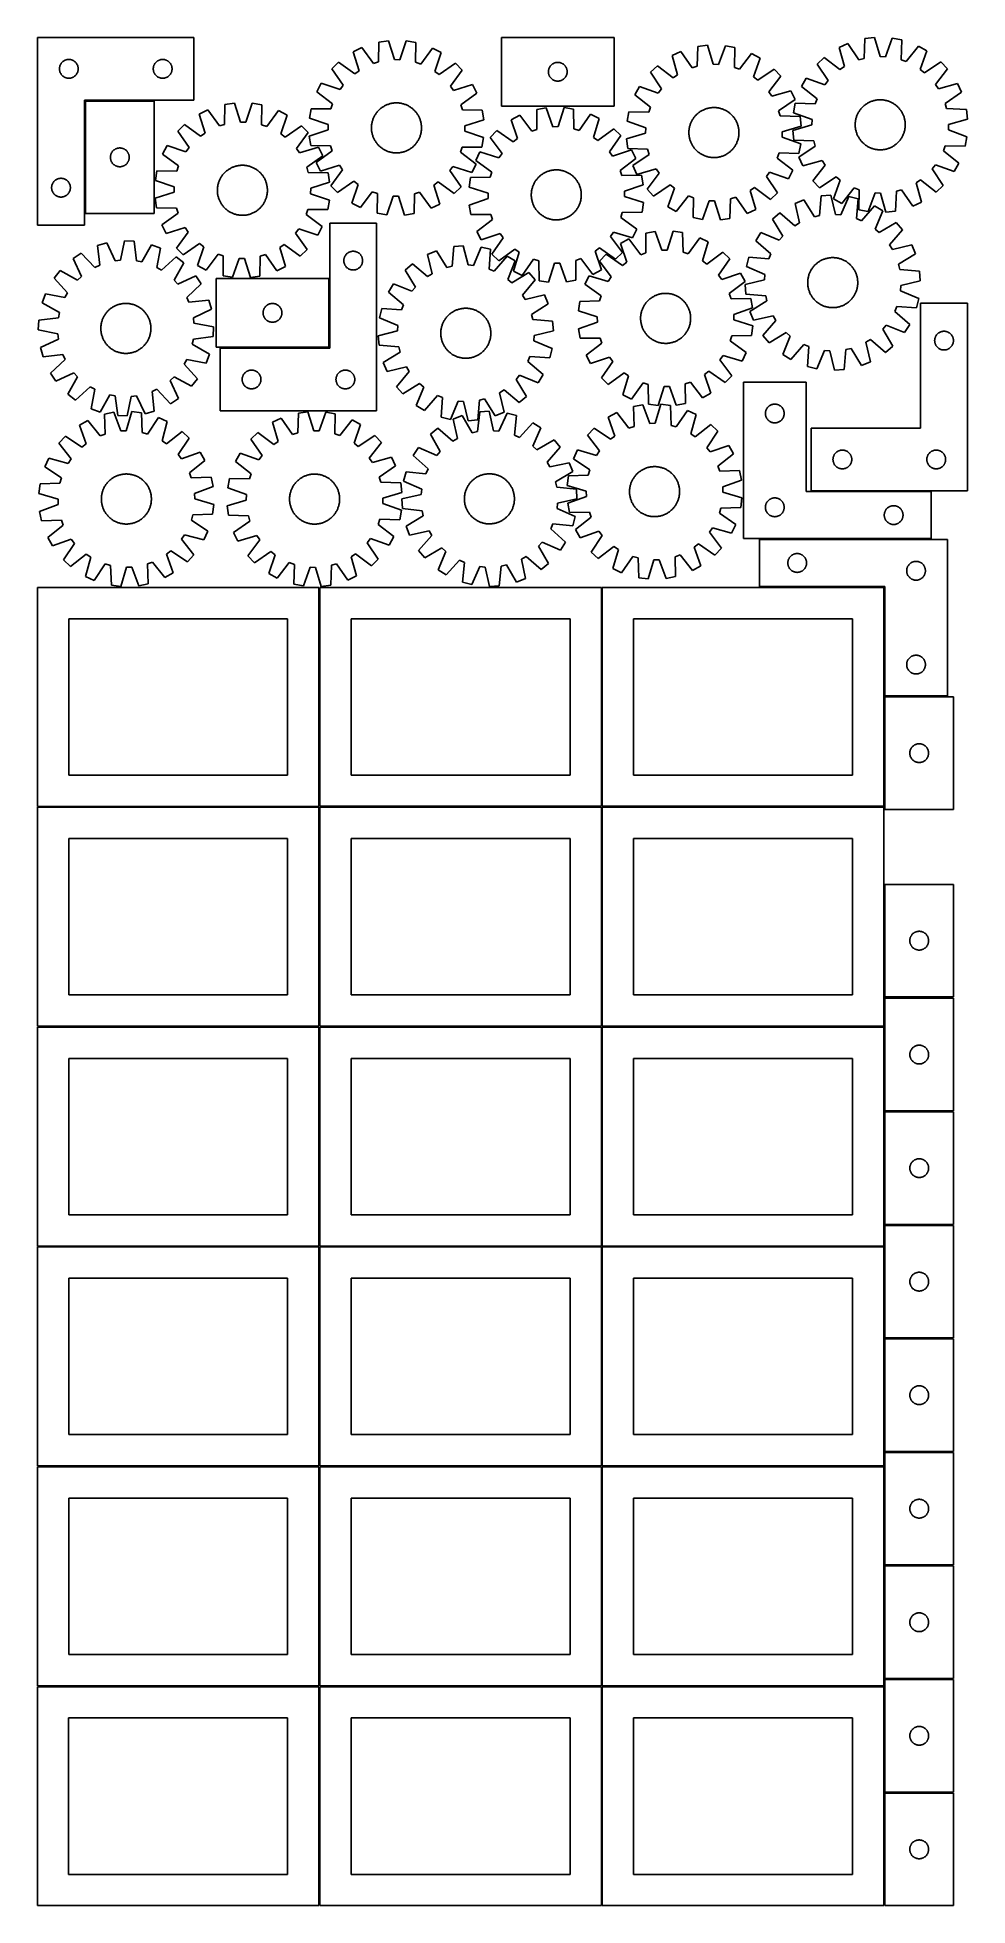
# Model space of a CAD drawing. Header units: millimetres. Extents: x 7 to 1493, y 7 to 2993.
import ezdxf

# ---------------------------------------------------------------- set-up
doc = ezdxf.new("R2010")
doc.units = ezdxf.units.MM
doc.layers.add('COMMON', color=5, linetype='CONTINUOUS', true_color=0x0000ff)
doc.layers.add('CUT', color=7, linetype='CONTINUOUS', true_color=0x000000)

msp = doc.modelspace()

# ---------------------------------------------------------------- linework, layer by layer
at = {"layer": 'COMMON'}
for p, q in [((82.543181, 2891.665549), (82.543181, 2711.665549)), ((193.293182, 2892.41555), (83.293182, 2892.41555)), ((473.100555, 2498.04251), (473.100555, 2608.04251)), ((298.850555, 2497.292509), (472.350554, 2497.292509)), ((1243.266273, 2267.912878), (1435.220673, 2267.912878)), ((1435.220673, 2191.412878), (1161.04961, 2191.412878)), ((457.299607, 2114.049516), (457.299607, 1764.074296)), ((908.799608, 2114.074296), (908.799608, 1764.074296)), ((1360.29961, 1940.662877), (1360.29961, 2114.074296)), ((1360.299609, 1939.124172), (1360.299609, 1764.074296)), ((6.549607, 1763.299515), (456.549607, 1763.299515)), ((457.299607, 1762.549515), (457.299607, 1412.574295)), ((458.049608, 1763.324295), (908.049608, 1763.324295)), ((908.799608, 1762.574295), (908.799608, 1412.574295)), ((909.549609, 1763.324295), (1359.549609, 1763.324295)), ((1360.299609, 1639.274201), (1360.299609, 1459.274201)), ((456.549607, 1411.799515), (6.549607, 1411.799515)), ((458.074235, 1411.824294), (908.049608, 1411.824294)), ((908.824235, 1411.074294), (908.824235, 1061.074294)), ((909.574236, 1411.824294), (1359.549609, 1411.824294)), ((1360.324236, 1411.074294), (1360.324236, 1277.145842)), ((1360.324236, 1275.645841), (1360.324236, 1095.645841)), ((1361.074237, 1276.395841), (1471.074237, 1276.395841)), ((1360.324236, 1094.14584), (1360.324236, 1061.074294)), ((1361.074237, 1094.89584), (1471.074237, 1094.89584)), ((6.549607, 1060.299513), (456.549607, 1060.299513)), ((908.074235, 1060.324294), (458.074235, 1060.324294)), ((908.824235, 1059.574293), (908.824235, 709.574293)), ((1359.574236, 1060.324294), (909.574236, 1060.324294)), ((1360.324236, 1059.574293), (1360.324236, 914.14584)), ((1360.324236, 912.645839), (1360.324236, 732.645839)), ((1361.074237, 913.395839), (1471.074237, 913.395839)), ((1360.324236, 731.145838), (1360.324236, 709.574293)), ((1361.074237, 731.895838), (1471.074237, 731.895838)), ((6.549607, 708.799512), (456.549607, 708.799512)), ((457.299607, 708.049512), (457.299607, 358.074292)), ((458.074235, 708.824292), (908.049608, 708.824292)), ((908.799608, 708.074292), (908.799608, 358.074292)), ((909.574236, 708.824292), (1359.549609, 708.824292)), ((1360.299609, 549.572968), (1360.299609, 369.572968)), ((1361.100341, 368.822967), (1471.04961, 368.822967)), ((6.549607, 357.299511), (456.524767, 357.299511)), ((457.274767, 356.549511), (457.274767, 6.549511)), ((908.774768, 356.549511), (908.774768, 6.549511)), ((1360.274769, 186.524781), (1360.274769, 6.549511))]:
    msp.add_line(p, q, dxfattribs=at)
at = {"layer": 'CUT'}
for p, q in [((6.793181, 2993.16555), (6.793181, 2693.16555)), ((256.793181, 2993.16555), (6.793181, 2993.16555)), ((256.793181, 2893.16555), (256.793181, 2993.16555)), ((567.523043, 2988.133152), (552.305391, 2985.862992)), ((577.23373, 2957.88952), (567.523043, 2988.133152)), ((596.060736, 2987.876525), (585.807727, 2957.812418)), ((611.235101, 2985.333062), (596.060736, 2987.876525)), ((928.31131, 2993.479278), (748.31131, 2993.479278)), ((748.31131, 2993.479278), (748.31131, 2883.479278)), ((928.31131, 2883.479278), (928.31131, 2993.479278)), ((1329.305964, 2991.55187), (1327.976355, 2959.815347)), ((1344.580026, 2993.40486), (1329.305964, 2991.55187)), ((1353.459681, 2962.906885), (1344.580026, 2993.40486)), ((1373.100017, 2992.367602), (1362.02836, 2962.595246)), ((1388.199119, 2989.409955), (1373.100017, 2992.367602)), ((1387.219781, 2957.660693), (1388.199119, 2989.409955)), ((50.786372, 2956.910304), (51.5019, 2957.201302)), ((51.5019, 2957.201302), (52.231458, 2957.455081)), ((52.231458, 2957.455081), (52.973114, 2957.670966)), ((52.973114, 2957.670966), (53.7249, 2957.848385)), ((53.7249, 2957.848385), (54.484822, 2957.986869)), ((54.484822, 2957.986869), (55.250866, 2958.086048)), ((55.250866, 2958.086048), (56.021, 2958.145662)), ((56.021, 2958.145662), (56.793181, 2958.16555)), ((56.793181, 2958.16555), (57.565362, 2958.145662)), ((57.565362, 2958.145662), (58.335496, 2958.086048)), ((58.335496, 2958.086048), (59.10154, 2957.986869)), ((59.10154, 2957.986869), (59.861462, 2957.848385)), ((59.861462, 2957.848385), (60.613248, 2957.670966)), ((60.613248, 2957.670966), (61.354903, 2957.455081)), ((61.354903, 2957.455081), (62.084462, 2957.201302)), ((62.084462, 2957.201302), (62.79999, 2956.910304)), ((200.786372, 2956.910304), (201.5019, 2957.201302)), ((201.5019, 2957.201302), (202.231458, 2957.455081)), ((202.231458, 2957.455081), (202.973114, 2957.670966)), ((202.973114, 2957.670966), (203.7249, 2957.848385)), ((203.7249, 2957.848385), (204.484822, 2957.986869)), ((204.484822, 2957.986869), (205.250866, 2958.086048)), ((205.250866, 2958.086048), (206.021, 2958.145662)), ((206.021, 2958.145662), (206.793181, 2958.16555)), ((206.793181, 2958.16555), (207.565362, 2958.145662)), ((207.565362, 2958.145662), (208.335496, 2958.086048)), ((208.335496, 2958.086048), (209.10154, 2957.986869)), ((209.10154, 2957.986869), (209.861462, 2957.848385)), ((209.861462, 2957.848385), (210.613248, 2957.670966)), ((210.613248, 2957.670966), (211.354903, 2957.455081)), ((211.354903, 2957.455081), (212.084462, 2957.201302)), ((212.084462, 2957.201302), (212.79999, 2956.910304)), ((525.085129, 2977.288427), (511.313801, 2970.426864)), ((511.313801, 2970.426864), (520.690181, 2940.077922)), ((543.666338, 2951.525791), (525.085129, 2977.288427)), ((552.305391, 2985.862992), (551.84452, 2954.101973)), ((585.807727, 2957.812418), (577.23373, 2957.88952)), ((611.124717, 2953.568891), (611.235101, 2985.333062)), ((638.296759, 2976.270363), (619.255247, 2950.846052)), ((651.942464, 2969.16225), (638.296759, 2976.270363)), ((642.021814, 2938.986838), (651.942464, 2969.16225)), ((1035.025707, 2970.893994), (1021.122019, 2964.30476)), ((1021.122019, 2964.30476), (1029.899359, 2933.777182)), ((1053.096345, 2944.770695), (1035.025707, 2970.893994)), ((1062.409433, 2978.931243), (1061.323639, 2947.185443)), ((1077.668811, 2980.901502), (1062.409433, 2978.931243)), ((1086.782466, 2950.472633), (1077.668811, 2980.901502)), ((1106.195929, 2980.083342), (1095.353286, 2950.226821)), ((1121.317303, 2977.241762), (1106.195929, 2980.083342)), ((1120.581867, 2945.485914), (1121.317303, 2977.241762)), ((1148.195379, 2967.648283), (1128.657241, 2942.603605)), ((1161.698565, 2960.273018), (1148.195379, 2967.648283)), ((1151.186026, 2930.298674), (1161.698565, 2960.273018)), ((1264.224576, 2961.318485), (1252.95676, 2950.841517)), ((1289.334628, 2941.864436), (1264.224576, 2961.318485)), ((1301.86131, 2983.725199), (1287.907419, 2977.242956)), ((1287.907419, 2977.242956), (1296.450011, 2946.648858)), ((1319.730756, 2957.463866), (1301.86131, 2983.725199)), ((1327.976355, 2959.815347), (1319.730756, 2957.463866)), ((1362.02836, 2962.595246), (1353.459681, 2962.906885)), ((1395.272777, 2954.71644), (1387.219781, 2957.660693)), ((1415.002713, 2979.610302), (1395.272777, 2954.71644)), ((1428.448849, 2972.131534), (1415.002713, 2979.610302)), ((1417.706381, 2942.238823), (1428.448849, 2972.131534)), ((41.798154, 2943.551769), (41.837918, 2944.323182)), ((41.798154, 2942.779332), (41.798154, 2943.551769)), ((41.837918, 2942.007918), (41.798154, 2942.779332)), ((41.837918, 2944.323182), (41.917341, 2945.091526)), ((41.917341, 2941.239575), (41.837918, 2942.007918)), ((41.917341, 2945.091526), (42.036212, 2945.854762)), ((42.036212, 2940.476339), (41.917341, 2941.239575)), ((42.036212, 2945.854762), (42.194215, 2946.610866)), ((42.194215, 2939.720234), (42.036212, 2940.476339)), ((42.194215, 2946.610866), (42.390933, 2947.357835)), ((42.390933, 2938.973266), (42.194215, 2939.720234)), ((42.390933, 2947.357835), (42.625843, 2948.093686)), ((42.625843, 2938.237414), (42.390933, 2938.973266)), ((42.625843, 2948.093686), (42.898321, 2948.816469)), ((42.898321, 2937.514632), (42.625843, 2938.237414)), ((42.898321, 2948.816469), (43.207647, 2949.524266)), ((43.207647, 2936.806834), (42.898321, 2937.514632)), ((43.207647, 2949.524266), (43.552999, 2950.215201)), ((43.552999, 2936.115899), (43.207647, 2936.806834)), ((43.552999, 2950.215201), (43.933462, 2950.887442)), ((43.933462, 2935.443658), (43.552999, 2936.115899)), ((43.933462, 2950.887442), (44.348026, 2951.539206)), ((44.348026, 2934.791894), (43.933462, 2935.443658)), ((44.348026, 2951.539206), (44.795592, 2952.168764)), ((44.795592, 2934.162336), (44.348026, 2934.791894)), ((44.795592, 2952.168764), (45.274974, 2952.774448)), ((45.274974, 2933.556653), (44.795592, 2934.162336)), ((45.274974, 2952.774448), (45.7849, 2953.35465)), ((45.7849, 2932.97645), (45.274974, 2933.556653)), ((45.7849, 2953.35465), (46.324019, 2953.907833)), ((46.324019, 2932.423267), (45.7849, 2932.97645)), ((46.324019, 2953.907833), (46.890899, 2954.432529)), ((46.890899, 2931.898571), (46.324019, 2932.423267)), ((46.890899, 2954.432529), (47.484039, 2954.927347)), ((47.484039, 2931.403753), (46.890899, 2931.898571)), ((47.484039, 2954.927347), (48.101864, 2955.390975)), ((48.101864, 2930.940125), (47.484039, 2931.403753)), ((48.101864, 2955.390975), (48.742738, 2955.822184)), ((48.742738, 2930.508917), (48.101864, 2930.940125)), ((48.742738, 2955.822184), (49.40496, 2956.219829)), ((49.40496, 2930.111272), (48.742738, 2930.508917)), ((49.40496, 2956.219829), (50.086774, 2956.582856)), ((50.086774, 2929.748244), (49.40496, 2930.111272)), ((50.086774, 2956.582856), (50.786372, 2956.910304)), ((50.786372, 2929.420797), (50.086774, 2929.748244)), ((51.5019, 2929.129798), (50.786372, 2929.420797)), ((52.231458, 2928.876019), (51.5019, 2929.129798)), ((52.973114, 2928.660134), (52.231458, 2928.876019)), ((53.7249, 2928.482715), (52.973114, 2928.660134)), ((54.484822, 2928.344232), (53.7249, 2928.482715)), ((55.250866, 2928.245052), (54.484822, 2928.344232)), ((56.021, 2928.185439), (55.250866, 2928.245052)), ((56.793181, 2928.16555), (56.021, 2928.185439)), ((57.565362, 2928.185439), (56.793181, 2928.16555)), ((58.335496, 2928.245052), (57.565362, 2928.185439)), ((59.10154, 2928.344232), (58.335496, 2928.245052)), ((59.861462, 2928.482715), (59.10154, 2928.344232)), ((60.613248, 2928.660134), (59.861462, 2928.482715)), ((61.354903, 2928.876019), (60.613248, 2928.660134)), ((62.084462, 2929.129798), (61.354903, 2928.876019)), ((62.79999, 2929.420797), (62.084462, 2929.129798)), ((62.79999, 2956.910304), (63.499588, 2956.582856)), ((63.499588, 2929.748244), (62.79999, 2929.420797)), ((63.499588, 2956.582856), (64.181402, 2956.219829)), ((64.181402, 2930.111272), (63.499588, 2929.748244)), ((64.181402, 2956.219829), (64.843624, 2955.822184)), ((64.843624, 2930.508917), (64.181402, 2930.111272)), ((64.843624, 2955.822184), (65.484497, 2955.390975)), ((65.484497, 2930.940125), (64.843624, 2930.508917)), ((65.484497, 2955.390975), (66.102323, 2954.927347)), ((66.102323, 2931.403753), (65.484497, 2930.940125)), ((66.102323, 2954.927347), (66.695463, 2954.432529)), ((66.695463, 2931.898571), (66.102323, 2931.403753)), ((66.695463, 2954.432529), (67.262343, 2953.907833)), ((67.262343, 2932.423267), (66.695463, 2931.898571)), ((67.262343, 2953.907833), (67.801461, 2953.35465)), ((67.801461, 2932.97645), (67.262343, 2932.423267)), ((67.801461, 2953.35465), (68.311388, 2952.774448)), ((68.311388, 2933.556653), (67.801461, 2932.97645)), ((68.311388, 2952.774448), (68.79077, 2952.168764)), ((68.79077, 2934.162336), (68.311388, 2933.556653)), ((68.79077, 2952.168764), (69.238336, 2951.539206)), ((69.238336, 2934.791894), (68.79077, 2934.162336)), ((69.238336, 2951.539206), (69.6529, 2950.887442)), ((69.6529, 2935.443658), (69.238336, 2934.791894)), ((69.6529, 2950.887442), (70.033363, 2950.215201)), ((70.033363, 2936.115899), (69.6529, 2935.443658)), ((70.033363, 2950.215201), (70.378715, 2949.524266)), ((70.378715, 2936.806834), (70.033363, 2936.115899)), ((70.378715, 2949.524266), (70.68804, 2948.816469)), ((70.68804, 2937.514632), (70.378715, 2936.806834)), ((70.68804, 2948.816469), (70.960519, 2948.093686)), ((70.960519, 2938.237414), (70.68804, 2937.514632)), ((70.960519, 2948.093686), (71.195429, 2947.357835)), ((71.195429, 2938.973266), (70.960519, 2938.237414)), ((71.195429, 2947.357835), (71.392147, 2946.610866)), ((71.392147, 2939.720234), (71.195429, 2938.973266)), ((71.392147, 2946.610866), (71.55015, 2945.854762)), ((71.55015, 2940.476339), (71.392147, 2939.720234)), ((71.55015, 2945.854762), (71.669021, 2945.091526)), ((71.669021, 2941.239575), (71.55015, 2940.476339)), ((71.669021, 2945.091526), (71.748444, 2944.323182)), ((71.748444, 2942.007918), (71.669021, 2941.239575)), ((71.748444, 2944.323182), (71.788208, 2943.551769)), ((71.788208, 2942.779332), (71.748444, 2942.007918)), ((71.788208, 2943.551769), (71.788208, 2942.779332)), ((191.798154, 2943.551769), (191.837918, 2944.323182)), ((191.798154, 2942.779332), (191.798154, 2943.551769)), ((191.837918, 2942.007918), (191.798154, 2942.779332)), ((191.837918, 2944.323182), (191.917341, 2945.091526)), ((191.917341, 2941.239575), (191.837918, 2942.007918)), ((191.917341, 2945.091526), (192.036212, 2945.854762)), ((192.036212, 2940.476339), (191.917341, 2941.239575)), ((192.036212, 2945.854762), (192.194215, 2946.610866)), ((192.194215, 2939.720234), (192.036212, 2940.476339)), ((192.194215, 2946.610866), (192.390933, 2947.357835)), ((192.390933, 2938.973266), (192.194215, 2939.720234)), ((192.390933, 2947.357835), (192.625843, 2948.093686)), ((192.625843, 2938.237414), (192.390933, 2938.973266)), ((192.625843, 2948.093686), (192.898321, 2948.816469)), ((192.898321, 2937.514632), (192.625843, 2938.237414)), ((192.898321, 2948.816469), (193.207647, 2949.524266)), ((193.207647, 2936.806834), (192.898321, 2937.514632)), ((193.207647, 2949.524266), (193.552999, 2950.215201)), ((193.552999, 2936.115899), (193.207647, 2936.806834)), ((193.552999, 2950.215201), (193.933462, 2950.887442)), ((193.933462, 2935.443658), (193.552999, 2936.115899)), ((193.933462, 2950.887442), (194.348026, 2951.539206)), ((194.348026, 2934.791894), (193.933462, 2935.443658)), ((194.348026, 2951.539206), (194.795592, 2952.168764)), ((194.795592, 2934.162336), (194.348026, 2934.791894)), ((194.795592, 2952.168764), (195.274974, 2952.774448)), ((195.274974, 2933.556653), (194.795592, 2934.162336)), ((195.274974, 2952.774448), (195.7849, 2953.35465)), ((195.7849, 2932.97645), (195.274974, 2933.556653)), ((195.7849, 2953.35465), (196.324019, 2953.907833)), ((196.324019, 2932.423267), (195.7849, 2932.97645)), ((196.324019, 2953.907833), (196.890899, 2954.432529)), ((196.890899, 2931.898571), (196.324019, 2932.423267)), ((196.890899, 2954.432529), (197.484039, 2954.927347)), ((197.484039, 2931.403753), (196.890899, 2931.898571)), ((197.484039, 2954.927347), (198.101864, 2955.390975)), ((198.101864, 2930.940125), (197.484039, 2931.403753)), ((198.101864, 2955.390975), (198.742738, 2955.822184)), ((198.742738, 2930.508917), (198.101864, 2930.940125)), ((198.742738, 2955.822184), (199.40496, 2956.219829)), ((199.40496, 2930.111272), (198.742738, 2930.508917)), ((199.40496, 2956.219829), (200.086774, 2956.582856)), ((200.086774, 2929.748244), (199.40496, 2930.111272)), ((200.086774, 2956.582856), (200.786372, 2956.910304)), ((200.786372, 2929.420797), (200.086774, 2929.748244)), ((201.5019, 2929.129798), (200.786372, 2929.420797)), ((202.231458, 2928.876019), (201.5019, 2929.129798)), ((202.973114, 2928.660134), (202.231458, 2928.876019)), ((203.7249, 2928.482715), (202.973114, 2928.660134)), ((204.484822, 2928.344232), (203.7249, 2928.482715)), ((205.250866, 2928.245052), (204.484822, 2928.344232)), ((206.021, 2928.185439), (205.250866, 2928.245052)), ((206.793181, 2928.16555), (206.021, 2928.185439)), ((207.565362, 2928.185439), (206.793181, 2928.16555)), ((208.335496, 2928.245052), (207.565362, 2928.185439)), ((209.10154, 2928.344232), (208.335496, 2928.245052)), ((209.861462, 2928.482715), (209.10154, 2928.344232)), ((210.613248, 2928.660134), (209.861462, 2928.482715)), ((211.354903, 2928.876019), (210.613248, 2928.660134)), ((212.084462, 2929.129798), (211.354903, 2928.876019)), ((212.79999, 2929.420797), (212.084462, 2929.129798)), ((212.79999, 2956.910304), (213.499588, 2956.582856)), ((213.499588, 2929.748244), (212.79999, 2929.420797)), ((213.499588, 2956.582856), (214.181402, 2956.219829)), ((214.181402, 2930.111272), (213.499588, 2929.748244)), ((214.181402, 2956.219829), (214.843624, 2955.822184)), ((214.843624, 2930.508917), (214.181402, 2930.111272)), ((214.843624, 2955.822184), (215.484497, 2955.390975)), ((215.484497, 2930.940125), (214.843624, 2930.508917)), ((215.484497, 2955.390975), (216.102323, 2954.927347)), ((216.102323, 2931.403753), (215.484497, 2930.940125)), ((216.102323, 2954.927347), (216.695463, 2954.432529)), ((216.695463, 2931.898571), (216.102323, 2931.403753)), ((216.695463, 2954.432529), (217.262343, 2953.907833)), ((217.262343, 2932.423267), (216.695463, 2931.898571)), ((217.262343, 2953.907833), (217.801461, 2953.35465)), ((217.801461, 2932.97645), (217.262343, 2932.423267)), ((217.801461, 2953.35465), (218.311388, 2952.774448)), ((218.311388, 2933.556653), (217.801461, 2932.97645)), ((218.311388, 2952.774448), (218.79077, 2952.168764)), ((218.79077, 2934.162336), (218.311388, 2933.556653)), ((218.79077, 2952.168764), (219.238336, 2951.539206)), ((219.238336, 2934.791894), (218.79077, 2934.162336)), ((219.238336, 2951.539206), (219.6529, 2950.887442)), ((219.6529, 2935.443658), (219.238336, 2934.791894)), ((219.6529, 2950.887442), (220.033363, 2950.215201)), ((220.033363, 2936.115899), (219.6529, 2935.443658)), ((220.033363, 2950.215201), (220.378715, 2949.524266)), ((220.378715, 2936.806834), (220.033363, 2936.115899)), ((220.378715, 2949.524266), (220.68804, 2948.816469)), ((220.68804, 2937.514632), (220.378715, 2936.806834)), ((220.68804, 2948.816469), (220.960519, 2948.093686)), ((220.960519, 2938.237414), (220.68804, 2937.514632)), ((220.960519, 2948.093686), (221.195429, 2947.357835)), ((221.195429, 2938.973266), (220.960519, 2938.237414)), ((221.195429, 2947.357835), (221.392147, 2946.610866)), ((221.392147, 2939.720234), (221.195429, 2938.973266)), ((221.392147, 2946.610866), (221.55015, 2945.854762)), ((221.55015, 2940.476339), (221.392147, 2939.720234)), ((221.55015, 2945.854762), (221.669021, 2945.091526)), ((221.669021, 2941.239575), (221.55015, 2940.476339)), ((221.669021, 2945.091526), (221.748444, 2944.323182)), ((221.748444, 2942.007918), (221.669021, 2941.239575)), ((221.748444, 2944.323182), (221.788208, 2943.551769)), ((221.788208, 2942.779332), (221.748444, 2942.007918)), ((221.788208, 2943.551769), (221.788208, 2942.779332)), ((488.07548, 2953.860444), (477.098507, 2943.079135)), ((477.098507, 2943.079135), (495.394314, 2917.113037)), ((513.708352, 2935.10063), (488.07548, 2953.860444)), ((520.690181, 2940.077922), (513.708352, 2935.10063)), ((551.84452, 2954.101973), (543.666338, 2951.525791)), ((619.255247, 2950.846052), (611.124717, 2953.568891)), ((648.913004, 2933.884792), (642.021814, 2938.986838)), ((674.879101, 2952.180598), (648.913004, 2933.884792)), ((666.900597, 2915.570754), (685.660411, 2941.203626)), ((685.660411, 2941.203626), (674.879101, 2952.180598)), ((823.31131, 2938.479278), (823.331199, 2939.251459)), ((823.331199, 2937.707097), (823.31131, 2938.479278)), ((823.331199, 2939.251459), (823.390812, 2940.021593)), ((823.390812, 2936.936963), (823.331199, 2937.707097)), ((823.390812, 2940.021593), (823.489992, 2940.787637)), ((823.489992, 2936.170919), (823.390812, 2936.936963)), ((823.489992, 2940.787637), (823.628475, 2941.547559)), ((823.628475, 2935.410997), (823.489992, 2936.170919)), ((823.628475, 2941.547559), (823.805894, 2942.299345)), ((823.805894, 2934.659211), (823.628475, 2935.410997)), ((823.805894, 2942.299345), (824.021779, 2943.041)), ((824.021779, 2933.917555), (823.805894, 2934.659211)), ((824.021779, 2943.041), (824.275558, 2943.770559)), ((824.275558, 2933.187997), (824.021779, 2933.917555)), ((824.275558, 2943.770559), (824.566556, 2944.486086)), ((824.566556, 2932.472469), (824.275558, 2933.187997)), ((824.566556, 2944.486086), (824.894004, 2945.185685)), ((824.894004, 2931.772871), (824.566556, 2932.472469)), ((824.894004, 2945.185685), (825.257031, 2945.867499)), ((825.257031, 2931.091057), (824.894004, 2931.772871)), ((825.257031, 2945.867499), (825.654677, 2946.529721)), ((825.654677, 2930.428835), (825.257031, 2931.091057)), ((825.654677, 2946.529721), (826.085885, 2947.170594)), ((826.085885, 2929.787961), (825.654677, 2930.428835)), ((826.085885, 2947.170594), (826.549513, 2947.78842)), ((826.549513, 2929.170136), (826.085885, 2929.787961)), ((826.549513, 2947.78842), (827.044331, 2948.38156)), ((827.044331, 2928.576996), (826.549513, 2929.170136)), ((827.044331, 2948.38156), (827.569027, 2948.94844)), ((827.569027, 2928.010116), (827.044331, 2928.576996)), ((827.569027, 2948.94844), (828.12221, 2949.487558)), ((828.12221, 2927.470997), (827.569027, 2928.010116)), ((828.12221, 2949.487558), (828.702412, 2949.997485)), ((828.702412, 2926.961071), (828.12221, 2927.470997)), ((828.702412, 2949.997485), (829.308096, 2950.476867)), ((829.308096, 2950.476867), (829.937654, 2950.924433)), ((829.937654, 2950.924433), (830.589418, 2951.338997)), ((830.589418, 2951.338997), (831.261659, 2951.71946)), ((831.261659, 2951.71946), (831.952594, 2952.064812)), ((831.952594, 2952.064812), (832.660392, 2952.374137)), ((832.660392, 2952.374137), (833.383174, 2952.646616)), ((833.383174, 2952.646616), (834.119026, 2952.881526)), ((834.119026, 2952.881526), (834.865994, 2953.078244)), ((834.865994, 2953.078244), (835.622099, 2953.236247)), ((835.622099, 2953.236247), (836.385335, 2953.355118)), ((836.385335, 2953.355118), (837.153678, 2953.434541)), ((837.153678, 2953.434541), (837.925091, 2953.474305)), ((837.925091, 2953.474305), (838.697529, 2953.474305)), ((838.697529, 2953.474305), (839.468942, 2953.434541)), ((839.468942, 2953.434541), (840.237285, 2953.355118)), ((840.237285, 2953.355118), (841.000521, 2953.236247)), ((841.000521, 2953.236247), (841.756626, 2953.078244)), ((841.756626, 2953.078244), (842.503595, 2952.881526)), ((842.503595, 2952.881526), (843.239446, 2952.646616)), ((843.239446, 2952.646616), (843.962228, 2952.374137)), ((843.962228, 2952.374137), (844.670026, 2952.064812)), ((844.670026, 2952.064812), (845.360961, 2951.71946)), ((845.360961, 2951.71946), (846.033202, 2951.338997)), ((846.033202, 2951.338997), (846.684966, 2950.924433)), ((846.684966, 2950.924433), (847.314524, 2950.476867)), ((847.314524, 2950.476867), (847.920208, 2949.997485)), ((847.920208, 2949.997485), (848.50041, 2949.487558)), ((848.50041, 2927.470997), (847.920208, 2926.961071)), ((848.50041, 2949.487558), (849.053593, 2948.94844)), ((849.053593, 2928.010116), (848.50041, 2927.470997)), ((849.053593, 2948.94844), (849.578289, 2948.38156)), ((849.578289, 2928.576996), (849.053593, 2928.010116)), ((849.578289, 2948.38156), (850.073107, 2947.78842)), ((850.073107, 2929.170136), (849.578289, 2928.576996)), ((850.073107, 2947.78842), (850.536735, 2947.170594)), ((850.536735, 2929.787961), (850.073107, 2929.170136)), ((850.536735, 2947.170594), (850.967943, 2946.529721)), ((850.967943, 2930.428835), (850.536735, 2929.787961)), ((850.967943, 2946.529721), (851.365589, 2945.867499)), ((851.365589, 2931.091057), (850.967943, 2930.428835)), ((851.365589, 2945.867499), (851.728616, 2945.185685)), ((851.728616, 2931.772871), (851.365589, 2931.091057)), ((851.728616, 2945.185685), (852.056064, 2944.486086)), ((852.056064, 2932.472469), (851.728616, 2931.772871)), ((852.056064, 2944.486086), (852.347062, 2943.770559)), ((852.347062, 2933.187997), (852.056064, 2932.472469)), ((852.347062, 2943.770559), (852.600841, 2943.041)), ((852.600841, 2933.917555), (852.347062, 2933.187997)), ((852.600841, 2943.041), (852.816726, 2942.299345)), ((852.816726, 2934.659211), (852.600841, 2933.917555)), ((852.816726, 2942.299345), (852.994145, 2941.547559)), ((852.994145, 2935.410997), (852.816726, 2934.659211)), ((852.994145, 2941.547559), (853.132629, 2940.787637)), ((853.132629, 2936.170919), (852.994145, 2935.410997)), ((853.132629, 2940.787637), (853.231808, 2940.021593)), ((853.231808, 2936.936963), (853.132629, 2936.170919)), ((853.231808, 2940.021593), (853.291421, 2939.251459)), ((853.291421, 2937.707097), (853.231808, 2936.936963)), ((853.291421, 2939.251459), (853.31131, 2938.479278)), ((853.31131, 2938.479278), (853.291421, 2937.707097)), ((997.562194, 2948.198846), (986.375186, 2937.635636)), ((986.375186, 2937.635636), (1004.156474, 2911.31453)), ((1022.820936, 2928.938246), (997.562194, 2948.198846)), ((1029.899359, 2933.777182), (1022.820936, 2928.938246)), ((1061.323639, 2947.185443), (1053.096345, 2944.770695)), ((1095.353286, 2950.226821), (1086.782466, 2950.472633)), ((1128.657241, 2942.603605), (1120.581867, 2945.485914)), ((1157.97548, 2925.062007), (1151.186026, 2930.298674)), ((1184.296586, 2942.843294), (1157.97548, 2925.062007)), ((1175.599196, 2906.397544), (1194.859796, 2931.656286)), ((1194.859796, 2931.656286), (1184.296586, 2942.843294)), ((1235.35397, 2928.378044), (1227.875202, 2914.931908)), ((1265.24668, 2917.635576), (1235.35397, 2928.378044)), ((1252.95676, 2950.841517), (1270.535344, 2924.384606)), ((1296.450011, 2946.648858), (1289.334628, 2941.864436)), ((1424.455411, 2936.950159), (1417.706381, 2942.238823)), ((1450.912321, 2954.528744), (1424.455411, 2936.950159)), ((1441.935241, 2918.150876), (1461.38929, 2943.260928)), ((1461.38929, 2943.260928), (1450.912321, 2954.528744)), ((460.116856, 2920.142497), (453.008743, 2906.496792)), ((453.008743, 2906.496792), (478.433054, 2887.45528)), ((490.292267, 2910.221847), (460.116856, 2920.142497)), ((495.394314, 2917.113037), (490.292267, 2910.221847)), ((671.877889, 2908.588925), (666.900597, 2915.570754)), ((702.22683, 2917.965305), (671.877889, 2908.588925)), ((683.325758, 2885.612768), (709.088394, 2904.193977)), ((709.088394, 2904.193977), (702.22683, 2917.965305)), ((829.308096, 2926.481689), (828.702412, 2926.961071)), ((829.937654, 2926.034123), (829.308096, 2926.481689)), ((830.589418, 2925.619558), (829.937654, 2926.034123)), ((831.261659, 2925.239096), (830.589418, 2925.619558)), ((831.952594, 2924.893744), (831.261659, 2925.239096)), ((832.660392, 2924.584418), (831.952594, 2924.893744)), ((833.383174, 2924.311939), (832.660392, 2924.584418)), ((834.119026, 2924.07703), (833.383174, 2924.311939)), ((834.865994, 2923.880312), (834.119026, 2924.07703)), ((835.622099, 2923.722309), (834.865994, 2923.880312)), ((836.385335, 2923.603438), (835.622099, 2923.722309)), ((837.153678, 2923.524015), (836.385335, 2923.603438)), ((837.925091, 2923.484251), (837.153678, 2923.524015)), ((838.697529, 2923.484251), (837.925091, 2923.484251)), ((839.468942, 2923.524015), (838.697529, 2923.484251)), ((840.237285, 2923.603438), (839.468942, 2923.524015)), ((841.000521, 2923.722309), (840.237285, 2923.603438)), ((841.756626, 2923.880312), (841.000521, 2923.722309)), ((842.503595, 2924.07703), (841.756626, 2923.880312)), ((843.239446, 2924.311939), (842.503595, 2924.07703)), ((843.962228, 2924.584418), (843.239446, 2924.311939)), ((844.670026, 2924.893744), (843.962228, 2924.584418)), ((845.360961, 2925.239096), (844.670026, 2924.893744)), ((846.033202, 2925.619558), (845.360961, 2925.239096)), ((846.684966, 2926.034123), (846.033202, 2925.619558)), ((847.314524, 2926.481689), (846.684966, 2926.034123)), ((847.920208, 2926.961071), (847.314524, 2926.481689)), ((968.945463, 2915.037614), (961.570198, 2901.534429)), ((961.570198, 2901.534429), (986.614876, 2881.99629)), ((998.919807, 2904.525076), (968.945463, 2915.037614)), ((1004.156474, 2911.31453), (998.919807, 2904.525076)), ((1180.438132, 2899.319121), (1175.599196, 2906.397544)), ((1210.96571, 2908.096462), (1180.438132, 2899.319121)), ((1217.554945, 2894.192774), (1210.96571, 2908.096462)), ((1227.875202, 2914.931908), (1252.769064, 2895.201972)), ((1270.535344, 2924.384606), (1265.24668, 2917.635576)), ((1446.719663, 2911.035493), (1441.935241, 2918.150876)), ((1477.313761, 2919.578085), (1446.719663, 2911.035493)), ((1457.534671, 2887.754748), (1483.796004, 2905.624194)), ((1483.796004, 2905.624194), (1477.313761, 2919.578085)), ((81.793181, 2693.16555), (81.793181, 2893.16555)), ((81.793181, 2893.16555), (256.793181, 2893.16555)), ((193.293182, 2891.665549), (83.293182, 2891.665549)), ((83.293182, 2891.665549), (83.293182, 2711.665549)), ((193.293182, 2711.665549), (193.293182, 2891.665549)), ((278.9459, 2877.594183), (265.165574, 2870.750708)), ((265.165574, 2870.750708), (274.502097, 2840.389481)), ((297.493266, 2851.807172), (278.9459, 2877.594183)), ((306.177397, 2886.133001), (305.674823, 2854.372614)), ((321.398016, 2888.383178), (306.177397, 2886.133001)), ((331.068985, 2858.126821), (321.398016, 2888.383178)), ((349.935348, 2888.089081), (339.642873, 2858.038461)), ((365.10636, 2885.525696), (349.935348, 2888.089081)), ((364.95427, 2853.761697), (365.10636, 2885.525696)), ((392.156095, 2876.427472), (373.081217, 2851.028185)), ((405.792455, 2869.301448), (392.156095, 2876.427472)), ((395.832193, 2839.139089), (405.792455, 2869.301448)), ((443.946043, 2879.435134), (441.402581, 2864.26077)), ((475.710215, 2879.324751), (443.946043, 2879.435134)), ((478.433054, 2887.45528), (475.710215, 2879.324751)), ((544.91997, 2866.939749), (545.509228, 2868.049606)), ((545.509228, 2868.049606), (546.133056, 2869.140406)), ((546.133056, 2869.140406), (546.79084, 2870.211073)), ((546.79084, 2870.211073), (547.481929, 2871.26055)), ((547.481929, 2871.26055), (548.205642, 2872.287802)), ((548.205642, 2872.287802), (548.961264, 2873.291815)), ((548.961264, 2873.291815), (549.748051, 2874.271597)), ((549.748051, 2874.271597), (550.565225, 2875.226183)), ((550.565225, 2875.226183), (551.41198, 2876.154629)), ((551.41198, 2876.154629), (552.287481, 2877.05602)), ((552.287481, 2877.05602), (553.190863, 2877.929466)), ((553.190863, 2877.929466), (554.121234, 2878.774105)), ((554.121234, 2878.774105), (555.077678, 2879.589104)), ((555.077678, 2879.589104), (556.059249, 2880.373658)), ((556.059249, 2880.373658), (557.064979, 2881.126993)), ((557.064979, 2881.126993), (558.093876, 2881.848365)), ((558.093876, 2881.848365), (559.144924, 2882.537063)), ((559.144924, 2882.537063), (560.217086, 2883.192407)), ((560.217086, 2883.192407), (561.309304, 2883.81375)), ((561.309304, 2883.81375), (562.420499, 2884.400479)), ((562.420499, 2884.400479), (563.549576, 2884.952016)), ((563.549576, 2884.952016), (564.69542, 2885.467815)), ((564.69542, 2885.467815), (565.8569, 2885.947367)), ((565.8569, 2885.947367), (567.03287, 2886.3902)), ((567.03287, 2886.3902), (568.22217, 2886.795876)), ((568.22217, 2886.795876), (569.423625, 2887.163996)), ((569.423625, 2887.163996), (570.636051, 2887.494195)), ((570.636051, 2887.494195), (571.85825, 2887.786148)), ((571.85825, 2887.786148), (573.089016, 2888.039566)), ((573.089016, 2888.039566), (574.327135, 2888.254201)), ((574.327135, 2888.254201), (575.571385, 2888.429839)), ((575.571385, 2888.429839), (576.820538, 2888.566307)), ((576.820538, 2888.566307), (578.073361, 2888.663472)), ((578.073361, 2888.663472), (579.328618, 2888.721236)), ((579.328618, 2888.721236), (580.58507, 2888.739544)), ((580.58507, 2888.739544), (581.841477, 2888.718376)), ((581.841477, 2888.718376), (583.0966, 2888.657754)), ((583.0966, 2888.657754), (584.349198, 2888.557737)), ((584.349198, 2888.557737), (585.598037, 2888.418425)), ((585.598037, 2888.418425), (586.841884, 2888.239954)), ((586.841884, 2888.239954), (588.079512, 2888.022502)), ((588.079512, 2888.022502), (589.309698, 2887.766282)), ((589.309698, 2887.766282), (590.531229, 2887.471547)), ((590.531229, 2887.471547), (591.742899, 2887.138588)), ((591.742899, 2887.138588), (592.943514, 2886.767735)), ((592.943514, 2886.767735), (594.131886, 2886.359352)), ((594.131886, 2886.359352), (595.306845, 2885.913843)), ((595.306845, 2885.913843), (596.467231, 2885.431647)), ((596.467231, 2885.431647), (597.611897, 2884.913241)), ((597.611897, 2884.913241), (598.739716, 2884.359135)), ((598.739716, 2884.359135), (599.849573, 2883.769878)), ((599.849573, 2883.769878), (600.940373, 2883.14605)), ((600.940373, 2883.14605), (602.01104, 2882.488266)), ((602.01104, 2882.488266), (603.060517, 2881.797177)), ((603.060517, 2881.797177), (604.087769, 2881.073464)), ((604.087769, 2881.073464), (605.091782, 2880.317841)), ((605.091782, 2880.317841), (606.071564, 2879.531055)), ((606.071564, 2879.531055), (607.026149, 2878.713881)), ((607.026149, 2878.713881), (607.954596, 2877.867126)), ((607.954596, 2877.867126), (608.855987, 2876.991625)), ((608.855987, 2876.991625), (609.729433, 2876.088243)), ((609.729433, 2876.088243), (610.574072, 2875.157871)), ((610.574072, 2875.157871), (611.389071, 2874.201428)), ((611.389071, 2874.201428), (612.173624, 2873.219857)), ((612.173624, 2873.219857), (612.926959, 2872.214127)), ((612.926959, 2872.214127), (613.648332, 2871.18523)), ((613.648332, 2871.18523), (614.33703, 2870.134182)), ((614.33703, 2870.134182), (614.992374, 2869.06202)), ((614.992374, 2869.06202), (615.613717, 2867.969802)), ((615.613717, 2867.969802), (616.200446, 2866.858607)), ((685.90194, 2877.434586), (683.325758, 2885.612768)), ((717.662959, 2876.973715), (685.90194, 2877.434586)), ((719.933119, 2861.756063), (717.662959, 2876.973715)), ((748.31131, 2883.479278), (928.31131, 2883.479278)), ((777.624496, 2868.88745), (764.013839, 2861.712454)), ((796.790553, 2843.556895), (777.624496, 2868.88745)), ((819.80305, 2880.700753), (804.641351, 2878.08285)), ((804.641351, 2878.08285), (804.907622, 2846.319603)), ((830.203481, 2850.687326), (819.80305, 2880.700753)), ((848.339141, 2881.097431), (838.776997, 2850.806506)), ((863.56775, 2878.901982), (848.339141, 2881.097431)), ((864.184489, 2847.143607), (863.56775, 2878.901982)), ((890.829766, 2870.461108), (872.375215, 2844.607592)), ((904.634603, 2863.667213), (890.829766, 2870.461108)), ((951.976718, 2874.656353), (949.135138, 2859.534979)), ((983.732566, 2873.920917), (951.976718, 2874.656353)), ((986.614876, 2881.99629), (983.732566, 2873.920917)), ((1057.656627, 2867.411782), (1058.492428, 2868.350101)), ((1058.492428, 2868.350101), (1059.357289, 2869.261705)), ((1059.357289, 2869.261705), (1060.250358, 2870.145693)), ((1060.250358, 2870.145693), (1061.170753, 2871.001192)), ((1061.170753, 2871.001192), (1062.117566, 2871.82736)), ((1062.117566, 2871.82736), (1063.089863, 2872.623379)), ((1063.089863, 2872.623379), (1064.086683, 2873.388465)), ((1064.086683, 2873.388465), (1065.107043, 2874.121863)), ((1065.107043, 2874.121863), (1066.149936, 2874.822848)), ((1066.149936, 2874.822848), (1067.214333, 2875.49073)), ((1067.214333, 2875.49073), (1068.299183, 2876.124848)), ((1068.299183, 2876.124848), (1069.403417, 2876.724578)), ((1069.403417, 2876.724578), (1070.525943, 2877.289327)), ((1070.525943, 2877.289327), (1071.665655, 2877.818537)), ((1071.665655, 2877.818537), (1072.821427, 2878.311688)), ((1072.821427, 2878.311688), (1073.992119, 2878.768291)), ((1073.992119, 2878.768291), (1075.176576, 2879.187897)), ((1075.176576, 2879.187897), (1076.373628, 2879.570091)), ((1076.373628, 2879.570091), (1077.582095, 2879.914496)), ((1077.582095, 2879.914496), (1078.800784, 2880.220772)), ((1078.800784, 2880.220772), (1080.028491, 2880.488618)), ((1080.028491, 2880.488618), (1081.264006, 2880.717768)), ((1081.264006, 2880.717768), (1082.506109, 2880.907996)), ((1082.506109, 2880.907996), (1083.753575, 2881.059115)), ((1083.753575, 2881.059115), (1085.005171, 2881.170976)), ((1085.005171, 2881.170976), (1086.259664, 2881.243467)), ((1086.259664, 2881.243467), (1087.515814, 2881.276519)), ((1087.515814, 2881.276519), (1088.772383, 2881.270097)), ((1088.772383, 2881.270097), (1090.028131, 2881.224209)), ((1090.028131, 2881.224209), (1091.281817, 2881.1389)), ((1091.281817, 2881.1389), (1092.532205, 2881.014254)), ((1092.532205, 2881.014254), (1093.778061, 2880.850393)), ((1093.778061, 2880.850393), (1095.018155, 2880.64748)), ((1095.018155, 2880.64748), (1096.251263, 2880.405715)), ((1096.251263, 2880.405715), (1097.476169, 2880.125336)), ((1097.476169, 2880.125336), (1098.691664, 2879.80662)), ((1098.691664, 2879.80662), (1099.896547, 2879.449882)), ((1099.896547, 2879.449882), (1101.089631, 2879.055474)), ((1101.089631, 2879.055474), (1102.269738, 2878.623784)), ((1102.269738, 2878.623784), (1103.435702, 2878.15524)), ((1103.435702, 2878.15524), (1104.586374, 2877.650303)), ((1104.586374, 2877.650303), (1105.720617, 2877.109472)), ((1105.720617, 2877.109472), (1106.837313, 2876.53328)), ((1106.837313, 2876.53328), (1107.935359, 2875.922296)), ((1107.935359, 2875.922296), (1109.013672, 2875.277123)), ((1109.013672, 2875.277123), (1110.071188, 2874.598398)), ((1110.071188, 2874.598398), (1111.106862, 2873.88679)), ((1111.106862, 2873.88679), (1112.119673, 2873.143003)), ((1112.119673, 2873.143003), (1113.108622, 2872.367769)), ((1113.108622, 2872.367769), (1114.072732, 2871.561854)), ((1114.072732, 2871.561854), (1115.011051, 2870.726053)), ((1115.011051, 2870.726053), (1115.922655, 2869.861191)), ((1115.922655, 2869.861191), (1116.806643, 2868.968122)), ((1116.806643, 2868.968122), (1117.662143, 2868.047727)), ((1117.662143, 2868.047727), (1118.48831, 2867.100914)), ((1191.431645, 2876.122135), (1217.554945, 2894.192774)), ((1193.846393, 2867.894842), (1191.431645, 2876.122135)), ((1225.592193, 2866.809048), (1193.846393, 2867.894842)), ((1218.075549, 2888.128314), (1215.117902, 2873.029213)), ((1215.117902, 2873.029213), (1244.890257, 2861.957555)), ((1249.824811, 2887.148976), (1218.075549, 2888.128314)), ((1252.769064, 2895.201972), (1249.824811, 2887.148976)), ((1316.103568, 2867.147049), (1316.544309, 2868.323804)), ((1316.544309, 2868.323804), (1317.021795, 2869.486135)), ((1317.021795, 2869.486135), (1317.535556, 2870.632895)), ((1317.535556, 2870.632895), (1318.085084, 2871.76295)), ((1318.085084, 2871.76295), (1318.669836, 2872.875187)), ((1318.669836, 2872.875187), (1319.289236, 2873.968508)), ((1319.289236, 2873.968508), (1319.942673, 2875.041834)), ((1319.942673, 2875.041834), (1320.629501, 2876.094104)), ((1320.629501, 2876.094104), (1321.349043, 2877.124282)), ((1321.349043, 2877.124282), (1322.100588, 2878.13135)), ((1322.100588, 2878.13135), (1322.883396, 2879.114315)), ((1322.883396, 2879.114315), (1323.696693, 2880.072206)), ((1323.696693, 2880.072206), (1324.539676, 2881.004078)), ((1324.539676, 2881.004078), (1325.411515, 2881.909012)), ((1325.411515, 2881.909012), (1326.311347, 2882.786114)), ((1326.311347, 2882.786114), (1327.238287, 2883.634518)), ((1327.238287, 2883.634518), (1328.191418, 2884.453388)), ((1328.191418, 2884.453388), (1329.169799, 2885.241916)), ((1329.169799, 2885.241916), (1330.172467, 2885.999323)), ((1330.172467, 2885.999323), (1331.19843, 2886.724861)), ((1331.19843, 2886.724861), (1332.246677, 2887.417815)), ((1332.246677, 2887.417815), (1333.316173, 2888.077501)), ((1333.316173, 2888.077501), (1334.405862, 2888.703268)), ((1334.405862, 2888.703268), (1335.51467, 2889.294498)), ((1335.51467, 2889.294498), (1336.641501, 2889.850608)), ((1336.641501, 2889.850608), (1337.785244, 2890.371048)), ((1337.785244, 2890.371048), (1338.94477, 2890.855307)), ((1338.94477, 2890.855307), (1340.118935, 2891.302904)), ((1340.118935, 2891.302904), (1341.30658, 2891.713399)), ((1341.30658, 2891.713399), (1342.506533, 2892.086387)), ((1342.506533, 2892.086387), (1343.717609, 2892.4215)), ((1343.717609, 2892.4215), (1344.938614, 2892.718406)), ((1344.938614, 2892.718406), (1346.168343, 2892.976813)), ((1346.168343, 2892.976813), (1347.405582, 2893.196466)), ((1347.405582, 2893.196466), (1348.649109, 2893.377148)), ((1348.649109, 2893.377148), (1349.897699, 2893.51868)), ((1349.897699, 2893.51868), (1351.150118, 2893.620924)), ((1351.150118, 2893.620924), (1352.40513, 2893.683778)), ((1352.40513, 2893.683778), (1353.661498, 2893.707179)), ((1353.661498, 2893.707179), (1354.91798, 2893.691106)), ((1354.91798, 2893.691106), (1356.173338, 2893.635574)), ((1356.173338, 2893.635574), (1357.426332, 2893.540637)), ((1357.426332, 2893.540637), (1358.675725, 2893.40639)), ((1358.675725, 2893.40639), (1359.920286, 2893.232964)), ((1359.920286, 2893.232964), (1361.158785, 2893.020532)), ((1361.158785, 2893.020532), (1362.39, 2892.769302)), ((1362.39, 2892.769302), (1363.612716, 2892.479523)), ((1363.612716, 2892.479523), (1364.825726, 2892.15148)), ((1364.825726, 2892.15148), (1366.027834, 2891.785497)), ((1366.027834, 2891.785497), (1367.217853, 2891.381936)), ((1367.217853, 2891.381936), (1368.394609, 2890.941195)), ((1368.394609, 2890.941195), (1369.55694, 2890.463708)), ((1369.55694, 2890.463708), (1370.703699, 2889.949948)), ((1370.703699, 2889.949948), (1371.833755, 2889.40042)), ((1371.833755, 2889.40042), (1372.945992, 2888.815667)), ((1372.945992, 2888.815667), (1374.039313, 2888.196267)), ((1374.039313, 2888.196267), (1375.112638, 2887.542831)), ((1375.112638, 2887.542831), (1376.164909, 2886.856003)), ((1376.164909, 2886.856003), (1377.195087, 2886.136461)), ((1377.195087, 2886.136461), (1378.202155, 2885.384915)), ((1378.202155, 2885.384915), (1379.18512, 2884.602108)), ((1379.18512, 2884.602108), (1380.143011, 2883.788811)), ((1380.143011, 2883.788811), (1381.074883, 2882.945828)), ((1381.074883, 2882.945828), (1381.979816, 2882.073989)), ((1381.979816, 2882.073989), (1382.856918, 2881.174156)), ((1382.856918, 2881.174156), (1383.705323, 2880.247217)), ((1383.705323, 2880.247217), (1384.524193, 2879.294086)), ((1384.524193, 2879.294086), (1385.312721, 2878.315704)), ((1385.312721, 2878.315704), (1386.070127, 2877.313037)), ((1386.070127, 2877.313037), (1386.795666, 2876.287074)), ((1386.795666, 2876.287074), (1387.48862, 2875.238827)), ((1387.48862, 2875.238827), (1388.148306, 2874.169331)), ((1388.148306, 2874.169331), (1388.774073, 2873.079642)), ((1388.774073, 2873.079642), (1389.365303, 2871.970834)), ((1389.365303, 2871.970834), (1389.921412, 2870.844003)), ((1389.921412, 2870.844003), (1390.441853, 2869.70026)), ((1390.441853, 2869.70026), (1390.926111, 2868.540734)), ((1390.926111, 2868.540734), (1391.373709, 2867.366569)), ((1459.886152, 2879.509148), (1457.534671, 2887.754748)), ((1491.622675, 2878.17954), (1459.886152, 2879.509148)), ((1493.475665, 2862.905478), (1491.622675, 2878.17954)), ((241.905521, 2854.214815), (230.914402, 2843.447928)), ((230.914402, 2843.447928), (249.176099, 2817.45783)), ((267.513739, 2835.421361), (241.905521, 2854.214815)), ((274.502097, 2840.389481), (267.513739, 2835.421361)), ((305.674823, 2854.372614), (297.493266, 2851.807172)), ((339.642873, 2858.038461), (331.068985, 2858.126821)), ((373.081217, 2851.028185), (364.95427, 2853.761697)), ((402.716678, 2834.027999), (395.832193, 2839.139089)), ((428.706776, 2852.289696), (402.716678, 2834.027999)), ((420.680209, 2815.690359), (439.473663, 2841.298577)), ((439.473663, 2841.298577), (428.706776, 2852.289696)), ((471.389586, 2845.433763), (441.145954, 2835.723076)), ((441.402581, 2864.26077), (471.466688, 2854.00776)), ((471.466688, 2854.00776), (471.389586, 2845.433763)), ((540.539562, 2848.785104), (540.56073, 2850.041511)), ((540.55787, 2847.528652), (540.539562, 2848.785104)), ((540.615634, 2846.273395), (540.55787, 2847.528652)), ((540.56073, 2850.041511), (540.621352, 2851.296633)), ((540.712798, 2845.020571), (540.615634, 2846.273395)), ((540.621352, 2851.296633), (540.721369, 2852.549232)), ((540.849267, 2843.771418), (540.712798, 2845.020571)), ((540.721369, 2852.549232), (540.860681, 2853.798071)), ((541.024905, 2842.527168), (540.849267, 2843.771418)), ((540.860681, 2853.798071), (541.039151, 2855.041917)), ((541.23954, 2841.289049), (541.024905, 2842.527168)), ((541.039151, 2855.041917), (541.256604, 2856.279545)), ((541.492958, 2840.058283), (541.23954, 2841.289049)), ((541.256604, 2856.279545), (541.512824, 2857.509731)), ((541.784911, 2838.836084), (541.492958, 2840.058283)), ((541.512824, 2857.509731), (541.807559, 2858.731262)), ((542.11511, 2837.623659), (541.784911, 2838.836084)), ((541.807559, 2858.731262), (542.140517, 2859.942933)), ((542.48323, 2836.422203), (542.11511, 2837.623659)), ((542.140517, 2859.942933), (542.511371, 2861.143547)), ((542.511371, 2861.143547), (542.919754, 2862.33192)), ((542.919754, 2862.33192), (543.365263, 2863.506879)), ((543.365263, 2863.506879), (543.847459, 2864.667264)), ((543.847459, 2864.667264), (544.365865, 2865.811931)), ((544.365865, 2865.811931), (544.91997, 2866.939749)), ((616.200446, 2866.858607), (616.751982, 2865.72953)), ((616.751982, 2865.72953), (617.267781, 2864.583686)), ((617.267781, 2864.583686), (617.747334, 2863.422206)), ((617.747334, 2863.422206), (618.190167, 2862.246236)), ((618.190167, 2862.246236), (618.595843, 2861.056936)), ((618.595843, 2861.056936), (618.963962, 2859.855481)), ((619.271514, 2838.747877), (618.938555, 2837.536207)), ((618.963962, 2859.855481), (619.294162, 2858.643055)), ((619.566249, 2839.969408), (619.271514, 2838.747877)), ((619.294162, 2858.643055), (619.586114, 2857.420856)), ((619.822469, 2841.199594), (619.566249, 2839.969408)), ((619.586114, 2857.420856), (619.839533, 2856.19009)), ((620.039921, 2842.437222), (619.822469, 2841.199594)), ((619.839533, 2856.19009), (620.054167, 2854.951971)), ((620.218392, 2843.681068), (620.039921, 2842.437222)), ((620.054167, 2854.951971), (620.229806, 2853.707721)), ((620.357704, 2844.929908), (620.218392, 2843.681068)), ((620.229806, 2853.707721), (620.366274, 2852.458568)), ((620.457721, 2846.182506), (620.357704, 2844.929908)), ((620.366274, 2852.458568), (620.463439, 2851.205745)), ((620.518343, 2847.437628), (620.457721, 2846.182506)), ((620.463439, 2851.205745), (620.521203, 2849.950488)), ((620.53951, 2848.694036), (620.518343, 2847.437628)), ((620.521203, 2849.950488), (620.53951, 2848.694036)), ((689.612384, 2843.471379), (689.689487, 2852.045376)), ((719.676492, 2833.218369), (689.612384, 2843.471379)), ((689.689487, 2852.045376), (719.933119, 2861.756063)), ((741.160819, 2844.618441), (730.433511, 2833.58869)), ((767.216394, 2826.450288), (741.160819, 2844.618441)), ((764.013839, 2861.712454), (774.082461, 2831.586093)), ((804.907622, 2846.319603), (796.790553, 2843.556895)), ((838.776997, 2850.806506), (830.203481, 2850.687326)), ((872.375215, 2844.607592), (864.184489, 2847.143607)), ((895.407279, 2833.272621), (904.634603, 2863.667213)), ((927.953947, 2847.215039), (902.41345, 2828.329653)), ((938.983698, 2836.487731), (927.953947, 2847.215039)), ((978.745847, 2840.121516), (948.316979, 2831.007861)), ((949.135138, 2859.534979), (978.991659, 2848.692336)), ((978.991659, 2848.692336), (978.745847, 2840.121516)), ((1047.941961, 2840.854864), (1047.948383, 2842.111433)), ((1047.975013, 2839.598714), (1047.941961, 2840.854864)), ((1047.948383, 2842.111433), (1047.994271, 2843.367181)), ((1048.047505, 2838.344221), (1047.975013, 2839.598714)), ((1047.994271, 2843.367181), (1048.07958, 2844.620867)), ((1048.159366, 2837.092624), (1048.047505, 2838.344221)), ((1048.07958, 2844.620867), (1048.204227, 2845.871255)), ((1048.204227, 2845.871255), (1048.368088, 2847.11711)), ((1048.368088, 2847.11711), (1048.571001, 2848.357204)), ((1048.571001, 2848.357204), (1048.812766, 2849.590313)), ((1048.812766, 2849.590313), (1049.093145, 2850.815219)), ((1049.093145, 2850.815219), (1049.41186, 2852.030713)), ((1049.41186, 2852.030713), (1049.768598, 2853.235597)), ((1049.768598, 2853.235597), (1050.163007, 2854.428681)), ((1050.163007, 2854.428681), (1050.594696, 2855.608787)), ((1050.594696, 2855.608787), (1051.06324, 2856.774752)), ((1051.06324, 2856.774752), (1051.568177, 2857.925424)), ((1051.568177, 2857.925424), (1052.109009, 2859.059667)), ((1052.109009, 2859.059667), (1052.685201, 2860.176363)), ((1052.685201, 2860.176363), (1053.296185, 2861.274409)), ((1053.296185, 2861.274409), (1053.941357, 2862.352722)), ((1053.941357, 2862.352722), (1054.620083, 2863.410238)), ((1054.620083, 2863.410238), (1055.33169, 2864.445912)), ((1055.33169, 2864.445912), (1056.075478, 2865.458723)), ((1056.075478, 2865.458723), (1056.850712, 2866.447672)), ((1056.850712, 2866.447672), (1057.656627, 2867.411782)), ((1118.48831, 2867.100914), (1119.284329, 2866.128618)), ((1119.284329, 2866.128618), (1120.049415, 2865.131798)), ((1120.049415, 2865.131798), (1120.782813, 2864.111438)), ((1120.782813, 2864.111438), (1121.483798, 2863.068545)), ((1121.483798, 2863.068545), (1122.15168, 2862.004148)), ((1122.15168, 2862.004148), (1122.785798, 2860.919297)), ((1122.785798, 2860.919297), (1123.385528, 2859.815064)), ((1123.385528, 2859.815064), (1123.950277, 2858.692537)), ((1123.950277, 2858.692537), (1124.479488, 2857.552826)), ((1124.479488, 2857.552826), (1124.972638, 2856.397053)), ((1124.972638, 2856.397053), (1125.429241, 2855.226361)), ((1125.429241, 2855.226361), (1125.848847, 2854.041904)), ((1125.848847, 2854.041904), (1126.231041, 2852.844852)), ((1126.231041, 2852.844852), (1126.575446, 2851.636385)), ((1126.575446, 2851.636385), (1126.881723, 2850.417697)), ((1126.881723, 2850.417697), (1127.149568, 2849.189989)), ((1127.149568, 2849.189989), (1127.378718, 2847.954474)), ((1127.378718, 2847.954474), (1127.568946, 2846.712371)), ((1127.568946, 2846.712371), (1127.720065, 2845.464906)), ((1127.79985, 2837.936663), (1127.675204, 2836.686275)), ((1127.720065, 2845.464906), (1127.831926, 2844.213309)), ((1127.88516, 2839.19035), (1127.79985, 2837.936663)), ((1127.831926, 2844.213309), (1127.904418, 2842.958817)), ((1127.931048, 2840.446097), (1127.88516, 2839.19035)), ((1127.904418, 2842.958817), (1127.937469, 2841.702666)), ((1127.937469, 2841.702666), (1127.931048, 2840.446097)), ((1196.887772, 2833.865195), (1197.133583, 2842.436014)), ((1197.133583, 2842.436014), (1227.562452, 2851.549669)), ((1244.578619, 2853.388877), (1214.080644, 2844.509221)), ((1214.080644, 2844.509221), (1215.933634, 2829.235159)), ((1227.562452, 2851.549669), (1225.592193, 2866.809048)), ((1244.890257, 2861.957555), (1244.578619, 2853.388877)), ((1313.778324, 2853.590693), (1313.794398, 2854.847175)), ((1313.801726, 2852.334325), (1313.778324, 2853.590693)), ((1313.794398, 2854.847175), (1313.84993, 2856.102533)), ((1313.86458, 2851.079313), (1313.801726, 2852.334325)), ((1313.84993, 2856.102533), (1313.944867, 2857.355527)), ((1313.966823, 2849.826894), (1313.86458, 2851.079313)), ((1313.944867, 2857.355527), (1314.079114, 2858.604921)), ((1314.108356, 2848.578305), (1313.966823, 2849.826894)), ((1314.079114, 2858.604921), (1314.25254, 2859.849481)), ((1314.289038, 2847.334777), (1314.108356, 2848.578305)), ((1314.25254, 2859.849481), (1314.464972, 2861.08798)), ((1314.508691, 2846.097538), (1314.289038, 2847.334777)), ((1314.464972, 2861.08798), (1314.716202, 2862.319195)), ((1314.767098, 2844.86781), (1314.508691, 2846.097538)), ((1314.716202, 2862.319195), (1315.005981, 2863.541911)), ((1315.064004, 2843.646805), (1314.767098, 2844.86781)), ((1315.005981, 2863.541911), (1315.334024, 2864.754922)), ((1315.399116, 2842.435728), (1315.064004, 2843.646805)), ((1315.334024, 2864.754922), (1315.700006, 2865.95703)), ((1315.772104, 2841.235775), (1315.399116, 2842.435728)), ((1315.700006, 2865.95703), (1316.103568, 2867.147049)), ((1316.1826, 2840.04813), (1315.772104, 2841.235775)), ((1316.630197, 2838.873965), (1316.1826, 2840.04813)), ((1317.114455, 2837.714439), (1316.630197, 2838.873965)), ((1317.634896, 2836.570696), (1317.114455, 2837.714439)), ((1390.534513, 2837.928564), (1390.020753, 2836.781804)), ((1391.012, 2839.090895), (1390.534513, 2837.928564)), ((1391.452741, 2840.26765), (1391.012, 2839.090895)), ((1391.373709, 2867.366569), (1391.784204, 2866.178924)), ((1391.856302, 2841.457669), (1391.452741, 2840.26765)), ((1391.784204, 2866.178924), (1392.157192, 2864.978971)), ((1392.222285, 2842.659778), (1391.856302, 2841.457669)), ((1392.157192, 2864.978971), (1392.492305, 2863.767894)), ((1392.550327, 2843.872788), (1392.222285, 2842.659778)), ((1392.492305, 2863.767894), (1392.789211, 2862.546889)), ((1392.840107, 2845.095504), (1392.550327, 2843.872788)), ((1392.789211, 2862.546889), (1393.047618, 2861.317161)), ((1393.091337, 2846.326719), (1392.840107, 2845.095504)), ((1393.047618, 2861.317161), (1393.267271, 2860.079922)), ((1393.303769, 2847.565218), (1393.091337, 2846.326719)), ((1393.267271, 2860.079922), (1393.447953, 2858.836394)), ((1393.477195, 2848.809778), (1393.303769, 2847.565218)), ((1393.447953, 2858.836394), (1393.589485, 2857.587805)), ((1393.611442, 2850.059172), (1393.477195, 2848.809778)), ((1393.589485, 2857.587805), (1393.691729, 2856.335386)), ((1393.706379, 2851.312166), (1393.611442, 2850.059172)), ((1393.691729, 2856.335386), (1393.754582, 2855.080374)), ((1393.761911, 2852.567524), (1393.706379, 2851.312166)), ((1393.754582, 2855.080374), (1393.777984, 2853.824006)), ((1393.777984, 2853.824006), (1393.761911, 2852.567524)), ((1462.666051, 2845.457144), (1462.97769, 2854.025823)), ((1492.438407, 2834.385486), (1462.666051, 2845.457144)), ((1462.97769, 2854.025823), (1493.475665, 2862.905478)), ((124.398322, 2807.316468), (124.707648, 2808.024265)), ((124.707648, 2808.024265), (125.053, 2808.7152)), ((125.053, 2808.7152), (125.433463, 2809.387441)), ((125.433463, 2809.387441), (125.848027, 2810.039205)), ((125.848027, 2810.039205), (126.295593, 2810.668763)), ((126.295593, 2810.668763), (126.774975, 2811.274447)), ((126.774975, 2811.274447), (127.284901, 2811.854649)), ((127.284901, 2811.854649), (127.82402, 2812.407832)), ((127.82402, 2812.407832), (128.3909, 2812.932528)), ((128.3909, 2812.932528), (128.98404, 2813.427346)), ((128.98404, 2813.427346), (129.601865, 2813.890974)), ((129.601865, 2813.890974), (130.242739, 2814.322183)), ((130.242739, 2814.322183), (130.904961, 2814.719828)), ((130.904961, 2814.719828), (131.586775, 2815.082855)), ((131.586775, 2815.082855), (132.286373, 2815.410303)), ((132.286373, 2815.410303), (133.001901, 2815.701301)), ((133.001901, 2815.701301), (133.731459, 2815.95508)), ((133.731459, 2815.95508), (134.473115, 2816.170965)), ((134.473115, 2816.170965), (135.224901, 2816.348384)), ((135.224901, 2816.348384), (135.984823, 2816.486868)), ((135.984823, 2816.486868), (136.750867, 2816.586047)), ((136.750867, 2816.586047), (137.521001, 2816.645661)), ((137.521001, 2816.645661), (138.293182, 2816.665549)), ((138.293182, 2816.665549), (139.065363, 2816.645661)), ((139.065363, 2816.645661), (139.835497, 2816.586047)), ((139.835497, 2816.586047), (140.601541, 2816.486868)), ((140.601541, 2816.486868), (141.361463, 2816.348384)), ((141.361463, 2816.348384), (142.113249, 2816.170965)), ((142.113249, 2816.170965), (142.854904, 2815.95508)), ((142.854904, 2815.95508), (143.584463, 2815.701301)), ((143.584463, 2815.701301), (144.299991, 2815.410303)), ((144.299991, 2815.410303), (144.999589, 2815.082855)), ((144.999589, 2815.082855), (145.681403, 2814.719828)), ((145.681403, 2814.719828), (146.343625, 2814.322183)), ((146.343625, 2814.322183), (146.984498, 2813.890974)), ((146.984498, 2813.890974), (147.602324, 2813.427346)), ((147.602324, 2813.427346), (148.195464, 2812.932528)), ((148.195464, 2812.932528), (148.762344, 2812.407832)), ((148.762344, 2812.407832), (149.301462, 2811.854649)), ((149.301462, 2811.854649), (149.811389, 2811.274447)), ((149.811389, 2811.274447), (150.290771, 2810.668763)), ((150.290771, 2810.668763), (150.738337, 2810.039205)), ((150.738337, 2810.039205), (151.152901, 2809.387441)), ((151.152901, 2809.387441), (151.533364, 2808.7152)), ((151.533364, 2808.7152), (151.878716, 2808.024265)), ((151.878716, 2808.024265), (152.188041, 2807.316468)), ((213.902649, 2820.533607), (206.776625, 2806.897246)), ((244.065009, 2810.573345), (213.902649, 2820.533607)), ((249.176099, 2817.45783), (244.065009, 2810.573345)), ((425.64833, 2808.702), (420.680209, 2815.690359)), ((456.009556, 2818.038524), (425.64833, 2808.702)), ((441.145954, 2835.723076), (443.416114, 2820.505424)), ((443.416114, 2820.505424), (475.177133, 2820.044553)), ((477.753315, 2811.866371), (451.990679, 2793.285162)), ((462.853032, 2804.258198), (456.009556, 2818.038524)), ((475.177133, 2820.044553), (477.753315, 2811.866371)), ((542.888906, 2835.232904), (542.48323, 2836.422203)), ((543.331739, 2834.056933), (542.888906, 2835.232904)), ((543.811291, 2832.895453), (543.331739, 2834.056933)), ((544.32709, 2831.749609), (543.811291, 2832.895453)), ((544.878626, 2830.620532), (544.32709, 2831.749609)), ((545.465356, 2829.509337), (544.878626, 2830.620532)), ((546.086699, 2828.417119), (545.465356, 2829.509337)), ((546.742043, 2827.344957), (546.086699, 2828.417119)), ((547.430741, 2826.293909), (546.742043, 2827.344957)), ((548.152113, 2825.265012), (547.430741, 2826.293909)), ((548.905448, 2824.259282), (548.152113, 2825.265012)), ((549.690002, 2823.277711), (548.905448, 2824.259282)), ((550.505001, 2822.321268), (549.690002, 2823.277711)), ((551.34964, 2821.390896), (550.505001, 2822.321268)), ((552.223086, 2820.487514), (551.34964, 2821.390896)), ((553.124477, 2819.612013), (552.223086, 2820.487514)), ((554.052923, 2818.765258), (553.124477, 2819.612013)), ((555.007509, 2817.948084), (554.052923, 2818.765258)), ((555.987291, 2817.161298), (555.007509, 2817.948084)), ((556.991304, 2816.405675), (555.987291, 2817.161298)), ((558.018556, 2815.681962), (556.991304, 2816.405675)), ((559.068033, 2814.990873), (558.018556, 2815.681962)), ((560.1387, 2814.333089), (559.068033, 2814.990873)), ((561.2295, 2813.709261), (560.1387, 2814.333089)), ((562.339357, 2813.120004), (561.2295, 2813.709261)), ((563.467175, 2812.565898), (562.339357, 2813.120004)), ((564.611842, 2812.047492), (563.467175, 2812.565898)), ((565.772227, 2811.565296), (564.611842, 2812.047492)), ((566.947186, 2811.119787), (565.772227, 2811.565296)), ((568.135559, 2810.711404), (566.947186, 2811.119787)), ((569.336173, 2810.340551), (568.135559, 2810.711404)), ((570.547844, 2810.007592), (569.336173, 2810.340551)), ((571.769375, 2809.712857), (570.547844, 2810.007592)), ((572.999561, 2809.456637), (571.769375, 2809.712857)), ((574.237188, 2809.239185), (572.999561, 2809.456637)), ((575.481035, 2809.060714), (574.237188, 2809.239185)), ((576.729874, 2808.921402), (575.481035, 2809.060714)), ((577.982473, 2808.821385), (576.729874, 2808.921402)), ((579.237595, 2808.760763), (577.982473, 2808.821385)), ((580.494002, 2808.739595), (579.237595, 2808.760763)), ((581.750454, 2808.757903), (580.494002, 2808.739595)), ((583.005711, 2808.815667), (581.750454, 2808.757903)), ((584.258535, 2808.912832), (583.005711, 2808.815667)), ((585.507687, 2809.0493), (584.258535, 2808.912832)), ((586.751937, 2809.224938), (585.507687, 2809.0493)), ((587.990057, 2809.439573), (586.751937, 2809.224938)), ((589.220823, 2809.692991), (587.990057, 2809.439573)), ((590.443022, 2809.984944), (589.220823, 2809.692991)), ((591.655447, 2810.315143), (590.443022, 2809.984944)), ((592.856903, 2810.683263), (591.655447, 2810.315143)), ((594.046202, 2811.088939), (592.856903, 2810.683263)), ((595.222172, 2811.531772), (594.046202, 2811.088939)), ((596.383653, 2812.011325), (595.222172, 2811.531772)), ((597.529497, 2812.527123), (596.383653, 2812.011325)), ((598.658573, 2813.07866), (597.529497, 2812.527123)), ((599.769769, 2813.665389), (598.658573, 2813.07866)), ((600.861987, 2814.286732), (599.769769, 2813.665389)), ((601.934149, 2814.942076), (600.861987, 2814.286732)), ((602.985197, 2815.630774), (601.934149, 2814.942076)), ((604.014093, 2816.352147), (602.985197, 2815.630774)), ((605.019824, 2817.105481), (604.014093, 2816.352147)), ((606.001395, 2817.890035), (605.019824, 2817.105481)), ((606.957838, 2818.705034), (606.001395, 2817.890035)), ((607.88821, 2819.549673), (606.957838, 2818.705034)), ((608.791592, 2820.423119), (607.88821, 2819.549673)), ((609.667092, 2821.32451), (608.791592, 2820.423119)), ((610.513848, 2822.252957), (609.667092, 2821.32451)), ((611.331022, 2823.207542), (610.513848, 2822.252957)), ((612.117808, 2824.187324), (611.331022, 2823.207542)), ((612.873431, 2825.191337), (612.117808, 2824.187324)), ((613.597144, 2826.218589), (612.873431, 2825.191337)), ((614.288233, 2827.268066), (613.597144, 2826.218589)), ((614.946016, 2828.338733), (614.288233, 2827.268066)), ((615.569845, 2829.429533), (614.946016, 2828.338733)), ((616.159102, 2830.53939), (615.569845, 2829.429533)), ((616.713208, 2831.667209), (616.159102, 2830.53939)), ((617.231614, 2832.811875), (616.713208, 2831.667209)), ((617.713809, 2833.972261), (617.231614, 2832.811875)), ((618.159319, 2835.147219), (617.713809, 2833.972261)), ((618.567702, 2836.335592), (618.159319, 2835.147219)), ((618.938555, 2837.536207), (618.567702, 2836.335592)), ((682.646019, 2810.023859), (685.368858, 2818.154388)), ((708.07033, 2790.982347), (682.646019, 2810.023859)), ((685.368858, 2818.154388), (717.133029, 2818.044005)), ((713.981337, 2810.269346), (707.187442, 2796.464509)), ((744.375929, 2801.042022), (713.981337, 2810.269346)), ((717.133029, 2818.044005), (719.676492, 2833.218369)), ((730.433511, 2833.58869), (749.318897, 2808.048193)), ((749.318897, 2808.048193), (744.375929, 2801.042022)), ((774.082461, 2831.586093), (767.216394, 2826.450288)), ((902.41345, 2828.329653), (895.407279, 2833.272621)), ((920.815546, 2810.432156), (938.983698, 2836.487731)), ((925.95135, 2803.566089), (920.815546, 2810.432156)), ((956.077711, 2813.634711), (925.95135, 2803.566089)), ((948.316979, 2831.007861), (950.287237, 2815.748483)), ((950.287237, 2815.748483), (982.033037, 2814.662689)), ((963.252707, 2800.024054), (956.077711, 2813.634711)), ((982.033037, 2814.662689), (984.447785, 2806.435395)), ((1048.310485, 2835.845159), (1048.159366, 2837.092624)), ((1048.500713, 2834.603056), (1048.310485, 2835.845159)), ((1048.729863, 2833.367541), (1048.500713, 2834.603056)), ((1048.997708, 2832.139834), (1048.729863, 2833.367541)), ((1049.303984, 2830.921145), (1048.997708, 2832.139834)), ((1049.648389, 2829.712678), (1049.303984, 2830.921145)), ((1050.030583, 2828.515626), (1049.648389, 2829.712678)), ((1050.450189, 2827.331169), (1050.030583, 2828.515626)), ((1050.906793, 2826.160477), (1050.450189, 2827.331169)), ((1051.399943, 2825.004705), (1050.906793, 2826.160477)), ((1051.929154, 2823.864993), (1051.399943, 2825.004705)), ((1052.493903, 2822.742467), (1051.929154, 2823.864993)), ((1053.093632, 2821.638233), (1052.493903, 2822.742467)), ((1053.727751, 2820.553383), (1053.093632, 2821.638233)), ((1054.395632, 2819.488986), (1053.727751, 2820.553383)), ((1055.096618, 2818.446092), (1054.395632, 2819.488986)), ((1055.830015, 2817.425732), (1055.096618, 2818.446092)), ((1056.595101, 2816.428912), (1055.830015, 2817.425732)), ((1057.391121, 2815.456616), (1056.595101, 2816.428912)), ((1058.217288, 2814.509803), (1057.391121, 2815.456616)), ((1059.072788, 2813.589408), (1058.217288, 2814.509803)), ((1059.956775, 2812.696339), (1059.072788, 2813.589408)), ((1060.868379, 2811.831477), (1059.956775, 2812.696339)), ((1061.806699, 2810.995677), (1060.868379, 2811.831477)), ((1062.770809, 2810.189762), (1061.806699, 2810.995677)), ((1063.759757, 2809.414528), (1062.770809, 2810.189762)), ((1064.772568, 2808.67074), (1063.759757, 2809.414528)), ((1065.808243, 2807.959132), (1064.772568, 2808.67074)), ((1066.865758, 2807.280407), (1065.808243, 2807.959132)), ((1110.772388, 2808.435668), (1109.729495, 2807.734682)), ((1111.792748, 2809.169065), (1110.772388, 2808.435668)), ((1112.789568, 2809.934151), (1111.792748, 2809.169065)), ((1113.761864, 2810.730171), (1112.789568, 2809.934151)), ((1114.708677, 2811.556338), (1113.761864, 2810.730171)), ((1115.629072, 2812.411837), (1114.708677, 2811.556338)), ((1116.522141, 2813.295825), (1115.629072, 2812.411837)), ((1117.387003, 2814.207429), (1116.522141, 2813.295825)), ((1118.222804, 2815.145749), (1117.387003, 2814.207429)), ((1119.028719, 2816.109858), (1118.222804, 2815.145749)), ((1119.803953, 2817.098807), (1119.028719, 2816.109858)), ((1120.54774, 2818.111618), (1119.803953, 2817.098807)), ((1121.259348, 2819.147293), (1120.54774, 2818.111618)), ((1121.938073, 2820.204808), (1121.259348, 2819.147293)), ((1122.583246, 2821.283121), (1121.938073, 2820.204808)), ((1123.19423, 2822.381167), (1122.583246, 2821.283121)), ((1123.770422, 2823.497863), (1123.19423, 2822.381167)), ((1124.311253, 2824.632107), (1123.770422, 2823.497863)), ((1124.81619, 2825.782778), (1124.311253, 2824.632107)), ((1125.284735, 2826.948743), (1124.81619, 2825.782778)), ((1125.716424, 2828.128849), (1125.284735, 2826.948743)), ((1126.110832, 2829.321933), (1125.716424, 2828.128849)), ((1126.46757, 2830.526817), (1126.110832, 2829.321933)), ((1126.786286, 2831.742311), (1126.46757, 2830.526817)), ((1127.066665, 2832.967217), (1126.786286, 2831.742311)), ((1127.30843, 2834.200326), (1127.066665, 2832.967217)), ((1127.511343, 2835.44042), (1127.30843, 2834.200326)), ((1127.675204, 2836.686275), (1127.511343, 2835.44042)), ((1189.264555, 2800.56124), (1192.146864, 2808.636614)), ((1192.146864, 2808.636614), (1223.902712, 2807.901177)), ((1226.744293, 2823.022552), (1196.887772, 2833.865195)), ((1215.933634, 2829.235159), (1247.670157, 2827.905551)), ((1250.021638, 2819.659951), (1223.760305, 2801.790505)), ((1223.902712, 2807.901177), (1226.744293, 2823.022552)), ((1247.670157, 2827.905551), (1250.021638, 2819.659951)), ((1318.191006, 2835.443865), (1317.634896, 2836.570696)), ((1318.782236, 2834.335057), (1318.191006, 2835.443865)), ((1319.408003, 2833.245368), (1318.782236, 2834.335057)), ((1320.067689, 2832.175872), (1319.408003, 2833.245368)), ((1320.760643, 2831.127625), (1320.067689, 2832.175872)), ((1321.486181, 2830.101662), (1320.760643, 2831.127625)), ((1322.243588, 2829.098995), (1321.486181, 2830.101662)), ((1323.032115, 2828.120613), (1322.243588, 2829.098995)), ((1323.850986, 2827.167482), (1323.032115, 2828.120613)), ((1324.69939, 2826.240543), (1323.850986, 2827.167482)), ((1325.576492, 2825.34071), (1324.69939, 2826.240543)), ((1326.481426, 2824.468871), (1325.576492, 2825.34071)), ((1327.413298, 2823.625888), (1326.481426, 2824.468871)), ((1328.371189, 2822.812591), (1327.413298, 2823.625888)), ((1329.354153, 2822.029784), (1328.371189, 2822.812591)), ((1330.361221, 2821.278238), (1329.354153, 2822.029784)), ((1331.391399, 2820.558696), (1330.361221, 2821.278238)), ((1332.44367, 2819.871868), (1331.391399, 2820.558696)), ((1333.516996, 2819.218432), (1332.44367, 2819.871868)), ((1334.610316, 2818.599032), (1333.516996, 2819.218432)), ((1335.722553, 2818.014279), (1334.610316, 2818.599032)), ((1336.852609, 2817.464751), (1335.722553, 2818.014279)), ((1337.999369, 2816.950991), (1336.852609, 2817.464751)), ((1339.1617, 2816.473504), (1337.999369, 2816.950991)), ((1340.338455, 2816.032763), (1339.1617, 2816.473504)), ((1341.528474, 2815.629202), (1340.338455, 2816.032763)), ((1342.730582, 2815.263219), (1341.528474, 2815.629202)), ((1343.943593, 2814.935176), (1342.730582, 2815.263219)), ((1345.166309, 2814.645397), (1343.943593, 2814.935176)), ((1346.397524, 2814.394167), (1345.166309, 2814.645397)), ((1347.636023, 2814.181735), (1346.397524, 2814.394167)), ((1348.880583, 2814.008309), (1347.636023, 2814.181735)), ((1350.129977, 2813.874062), (1348.880583, 2814.008309)), ((1351.382971, 2813.779125), (1350.129977, 2813.874062)), ((1352.638328, 2813.723593), (1351.382971, 2813.779125)), ((1353.894811, 2813.70752), (1352.638328, 2813.723593)), ((1355.151179, 2813.730921), (1353.894811, 2813.70752)), ((1356.406191, 2813.793775), (1355.151179, 2813.730921)), ((1357.65861, 2813.896019), (1356.406191, 2813.793775)), ((1358.907199, 2814.037551), (1357.65861, 2813.896019)), ((1360.150727, 2814.218233), (1358.907199, 2814.037551)), ((1361.387965, 2814.437886), (1360.150727, 2814.218233)), ((1362.617694, 2814.696293), (1361.387965, 2814.437886)), ((1363.838699, 2814.993199), (1362.617694, 2814.696293)), ((1365.049776, 2815.328312), (1363.838699, 2814.993199)), ((1366.249729, 2815.7013), (1365.049776, 2815.328312)), ((1367.437374, 2816.111795), (1366.249729, 2815.7013)), ((1368.611538, 2816.559392), (1367.437374, 2816.111795)), ((1369.771065, 2817.043651), (1368.611538, 2816.559392)), ((1370.914808, 2817.564091), (1369.771065, 2817.043651)), ((1372.041639, 2818.120201), (1370.914808, 2817.564091)), ((1373.150446, 2818.711431), (1372.041639, 2818.120201)), ((1374.240136, 2819.337198), (1373.150446, 2818.711431)), ((1375.309632, 2819.996884), (1374.240136, 2819.337198)), ((1376.357878, 2820.689838), (1375.309632, 2819.996884)), ((1377.383842, 2821.415376), (1376.357878, 2820.689838)), ((1378.386509, 2822.172783), (1377.383842, 2821.415376)), ((1379.364891, 2822.961311), (1378.386509, 2822.172783)), ((1380.318022, 2823.780181), (1379.364891, 2822.961311)), ((1381.244961, 2824.628585), (1380.318022, 2823.780181)), ((1382.144794, 2825.505687), (1381.244961, 2824.628585)), ((1383.016632, 2826.410621), (1382.144794, 2825.505687)), ((1383.859616, 2827.342493), (1383.016632, 2826.410621)), ((1384.672913, 2828.300384), (1383.859616, 2827.342493)), ((1385.45572, 2829.283349), (1384.672913, 2828.300384)), ((1386.207266, 2830.290417), (1385.45572, 2829.283349)), ((1386.926807, 2831.320595), (1386.207266, 2830.290417)), ((1387.613636, 2832.372865), (1386.926807, 2831.320595)), ((1388.267072, 2833.446191), (1387.613636, 2832.372865)), ((1388.886472, 2834.539512), (1388.267072, 2833.446191)), ((1389.471225, 2835.651749), (1388.886472, 2834.539512)), ((1390.020753, 2836.781804), (1389.471225, 2835.651749)), ((1454.787245, 2812.212727), (1457.731498, 2820.265723)), ((1479.681107, 2792.482791), (1454.787245, 2812.212727)), ((1457.731498, 2820.265723), (1489.48076, 2819.286385)), ((1489.48076, 2819.286385), (1492.438407, 2834.385486)), ((123.298155, 2802.051768), (123.337919, 2802.823181)), ((123.298155, 2801.279331), (123.298155, 2802.051768)), ((123.337919, 2800.507917), (123.298155, 2801.279331)), ((123.337919, 2802.823181), (123.417342, 2803.591525)), ((123.417342, 2799.739574), (123.337919, 2800.507917)), ((123.417342, 2803.591525), (123.536213, 2804.354761)), ((123.536213, 2798.976338), (123.417342, 2799.739574)), ((123.536213, 2804.354761), (123.694216, 2805.110865)), ((123.694216, 2798.220233), (123.536213, 2798.976338)), ((123.694216, 2805.110865), (123.890934, 2805.857834)), ((123.890934, 2797.473265), (123.694216, 2798.220233)), ((123.890934, 2805.857834), (124.125844, 2806.593685)), ((124.125844, 2796.737413), (123.890934, 2797.473265)), ((124.125844, 2806.593685), (124.398322, 2807.316468)), ((124.398322, 2796.014631), (124.125844, 2796.737413)), ((124.707648, 2795.306833), (124.398322, 2796.014631)), ((125.053, 2794.615898), (124.707648, 2795.306833)), ((125.433463, 2793.943657), (125.053, 2794.615898)), ((125.848027, 2793.291893), (125.433463, 2793.943657)), ((126.295593, 2792.662335), (125.848027, 2793.291893)), ((126.774975, 2792.056652), (126.295593, 2792.662335)), ((127.284901, 2791.476449), (126.774975, 2792.056652)), ((127.82402, 2790.923266), (127.284901, 2791.476449)), ((128.3909, 2790.39857), (127.82402, 2790.923266)), ((128.98404, 2789.903752), (128.3909, 2790.39857)), ((129.601865, 2789.440124), (128.98404, 2789.903752)), ((130.242739, 2789.008916), (129.601865, 2789.440124)), ((130.904961, 2788.611271), (130.242739, 2789.008916)), ((131.586775, 2788.248243), (130.904961, 2788.611271)), ((132.286373, 2787.920796), (131.586775, 2788.248243)), ((133.001901, 2787.629797), (132.286373, 2787.920796)), ((133.731459, 2787.376018), (133.001901, 2787.629797)), ((134.473115, 2787.160133), (133.731459, 2787.376018)), ((135.224901, 2786.982714), (134.473115, 2787.160133)), ((135.984823, 2786.844231), (135.224901, 2786.982714)), ((136.750867, 2786.745051), (135.984823, 2786.844231)), ((137.521001, 2786.685438), (136.750867, 2786.745051)), ((138.293182, 2786.665549), (137.521001, 2786.685438)), ((139.065363, 2786.685438), (138.293182, 2786.665549)), ((139.835497, 2786.745051), (139.065363, 2786.685438)), ((140.601541, 2786.844231), (139.835497, 2786.745051)), ((141.361463, 2786.982714), (140.601541, 2786.844231)), ((142.113249, 2787.160133), (141.361463, 2786.982714)), ((142.854904, 2787.376018), (142.113249, 2787.160133)), ((143.584463, 2787.629797), (142.854904, 2787.376018)), ((144.299991, 2787.920796), (143.584463, 2787.629797)), ((144.999589, 2788.248243), (144.299991, 2787.920796)), ((145.681403, 2788.611271), (144.999589, 2788.248243)), ((146.343625, 2789.008916), (145.681403, 2788.611271)), ((146.984498, 2789.440124), (146.343625, 2789.008916)), ((147.602324, 2789.903752), (146.984498, 2789.440124)), ((148.195464, 2790.39857), (147.602324, 2789.903752)), ((148.762344, 2790.923266), (148.195464, 2790.39857)), ((149.301462, 2791.476449), (148.762344, 2790.923266)), ((149.811389, 2792.056652), (149.301462, 2791.476449)), ((150.290771, 2792.662335), (149.811389, 2792.056652)), ((150.738337, 2793.291893), (150.290771, 2792.662335)), ((151.152901, 2793.943657), (150.738337, 2793.291893)), ((151.533364, 2794.615898), (151.152901, 2793.943657)), ((151.878716, 2795.306833), (151.533364, 2794.615898)), ((152.188041, 2796.014631), (151.878716, 2795.306833)), ((152.188041, 2807.316468), (152.46052, 2806.593685)), ((152.46052, 2796.737413), (152.188041, 2796.014631)), ((152.46052, 2806.593685), (152.69543, 2805.857834)), ((152.69543, 2797.473265), (152.46052, 2796.737413)), ((152.69543, 2805.857834), (152.892148, 2805.110865)), ((152.892148, 2798.220233), (152.69543, 2797.473265)), ((152.892148, 2805.110865), (153.050151, 2804.354761)), ((153.050151, 2798.976338), (152.892148, 2798.220233)), ((153.050151, 2804.354761), (153.169022, 2803.591525)), ((153.169022, 2799.739574), (153.050151, 2798.976338)), ((153.169022, 2803.591525), (153.248445, 2802.823181)), ((153.248445, 2800.507917), (153.169022, 2799.739574)), ((153.248445, 2802.823181), (153.288209, 2802.051768)), ((153.288209, 2801.279331), (153.248445, 2800.507917)), ((153.288209, 2802.051768), (153.288209, 2801.279331)), ((197.678402, 2779.847512), (195.115017, 2764.6765)), ((229.4424, 2779.695421), (197.678402, 2779.847512)), ((206.776625, 2806.897246), (232.175913, 2787.822369)), ((232.175913, 2787.822369), (229.4424, 2779.695421)), ((306.016622, 2777.326146), (306.92115, 2778.198405)), ((306.92115, 2778.198405), (307.85263, 2779.041822)), ((307.85263, 2779.041822), (308.810142, 2779.855564)), ((308.810142, 2779.855564), (309.792743, 2780.638828)), ((309.792743, 2780.638828), (310.799461, 2781.390842)), ((310.799461, 2781.390842), (311.829304, 2782.110863)), ((311.829304, 2782.110863), (312.881256, 2782.79818)), ((312.881256, 2782.79818), (313.954277, 2783.452116)), ((313.954277, 2783.452116), (315.04731, 2784.072025)), ((315.04731, 2784.072025), (316.159275, 2784.657294)), ((316.159275, 2784.657294), (317.289075, 2785.207348)), ((317.289075, 2785.207348), (318.435595, 2785.721641)), ((318.435595, 2785.721641), (319.597704, 2786.199669)), ((319.597704, 2786.199669), (320.774254, 2786.640957)), ((320.774254, 2786.640957), (321.964086, 2787.045072)), ((321.964086, 2787.045072), (323.166023, 2787.411613)), ((323.166023, 2787.411613), (324.378881, 2787.74022)), ((324.378881, 2787.74022), (325.601463, 2788.030568)), ((325.601463, 2788.030568), (326.832561, 2788.28237)), ((326.832561, 2788.28237), (328.07096, 2788.495379)), ((328.07096, 2788.495379), (329.31544, 2788.669383)), ((329.31544, 2788.669383), (330.564771, 2788.804211)), ((330.564771, 2788.804211), (331.817721, 2788.899731)), ((331.817721, 2788.899731), (333.073052, 2788.955847)), ((333.073052, 2788.955847), (334.329527, 2788.972505)), ((334.329527, 2788.972505), (335.585906, 2788.949687)), ((335.585906, 2788.949687), (336.840947, 2788.887417)), ((336.840947, 2788.887417), (338.093413, 2788.785756)), ((338.093413, 2788.785756), (339.342069, 2788.644804)), ((339.342069, 2788.644804), (340.58568, 2788.464701)), ((340.58568, 2788.464701), (341.823021, 2788.245623)), ((341.823021, 2788.245623), (343.052869, 2787.987788)), ((343.052869, 2787.987788), (344.274012, 2787.69145)), ((344.274012, 2787.69145), (345.485245, 2787.3569)), ((345.485245, 2787.3569), (346.685371, 2786.984471)), ((346.685371, 2786.984471), (347.873207, 2786.574528)), ((347.873207, 2786.574528), (349.04758, 2786.127476)), ((349.04758, 2786.127476), (350.207331, 2785.643757)), ((350.207331, 2785.643757), (351.351316, 2785.123849)), ((351.351316, 2785.123849), (352.478406, 2784.568263)), ((352.478406, 2784.568263), (353.587488, 2783.977549)), ((353.587488, 2783.977549), (354.677468, 2783.352289)), ((354.677468, 2783.352289), (355.747271, 2782.6931)), ((355.747271, 2782.6931), (356.795839, 2782.000634)), ((356.795839, 2782.000634), (357.82214, 2781.275572)), ((357.82214, 2781.275572), (358.82516, 2780.518632)), ((358.82516, 2780.518632), (359.803908, 2779.73056)), ((359.803908, 2779.73056), (360.75742, 2778.912133)), ((360.75742, 2778.912133), (361.684754, 2778.064159)), ((361.684754, 2778.064159), (362.584994, 2777.187476)), ((437.066021, 2785.710832), (462.853032, 2804.258198)), ((439.631462, 2777.529274), (437.066021, 2785.710832)), ((451.990679, 2793.285162), (458.852242, 2779.513834)), ((458.852242, 2779.513834), (489.201184, 2788.890214)), ((494.178476, 2781.908385), (475.418662, 2756.275513)), ((489.201184, 2788.890214), (494.178476, 2781.908385)), ((665.684759, 2780.366102), (670.786805, 2787.257292)), ((683.980565, 2754.400004), (665.684759, 2780.366102)), ((670.786805, 2787.257292), (700.962217, 2777.336642)), ((700.962217, 2777.336642), (708.07033, 2790.982347)), ((707.187442, 2796.464509), (733.040958, 2778.009958)), ((733.040958, 2778.009958), (730.504943, 2769.819232)), ((818.192479, 2777.455698), (819.326216, 2777.99759)), ((819.326216, 2777.99759), (820.476414, 2778.503604)), ((820.476414, 2778.503604), (821.64194, 2778.973239)), ((821.64194, 2778.973239), (822.821642, 2779.406033)), ((822.821642, 2779.406033), (824.014356, 2779.801557)), ((824.014356, 2779.801557), (825.218905, 2780.159423)), ((825.218905, 2780.159423), (826.434101, 2780.479276)), ((826.434101, 2780.479276), (827.658744, 2780.760801)), ((827.658744, 2780.760801), (828.891626, 2781.00372)), ((828.891626, 2781.00372), (830.131529, 2781.207793)), ((830.131529, 2781.207793), (831.377231, 2781.37282)), ((831.377231, 2781.37282), (832.627502, 2781.498636)), ((832.627502, 2781.498636), (833.881108, 2781.585119)), ((833.881108, 2781.585119), (835.136812, 2781.632182)), ((835.136812, 2781.632182), (836.393374, 2781.639779)), ((836.393374, 2781.639779), (837.649555, 2781.607903)), ((837.649555, 2781.607903), (838.904115, 2781.536586)), ((838.904115, 2781.536586), (840.155816, 2781.425896)), ((840.155816, 2781.425896), (841.403422, 2781.275945)), ((841.403422, 2781.275945), (842.645702, 2781.086879)), ((842.645702, 2781.086879), (843.881431, 2780.858885)), ((843.881431, 2780.858885), (845.109389, 2780.592189)), ((845.109389, 2780.592189), (846.328363, 2780.287053)), ((846.328363, 2780.287053), (847.537152, 2779.943779)), ((847.537152, 2779.943779), (848.734562, 2779.562706)), ((848.734562, 2779.562706), (849.91941, 2779.144208)), ((849.91941, 2779.144208), (851.090529, 2778.688701)), ((851.090529, 2778.688701), (852.246763, 2778.196632)), ((852.246763, 2778.196632), (853.386969, 2777.668488)), ((937.922152, 2780.857997), (963.252707, 2800.024054)), ((940.68486, 2772.740928), (937.922152, 2780.857997)), ((984.447785, 2806.435395), (958.324486, 2788.364756)), ((958.324486, 2788.364756), (964.91372, 2774.461069)), ((964.91372, 2774.461069), (995.441299, 2783.238409)), ((995.441299, 2783.238409), (1000.280234, 2776.159986)), ((1067.944071, 2806.635234), (1066.865758, 2807.280407)), ((1069.042117, 2806.024251), (1067.944071, 2806.635234)), ((1070.158813, 2805.448059), (1069.042117, 2806.024251)), ((1071.293057, 2804.907227), (1070.158813, 2805.448059)), ((1072.443729, 2804.40229), (1071.293057, 2804.907227)), ((1073.609693, 2803.933746), (1072.443729, 2804.40229)), ((1074.789799, 2803.502057), (1073.609693, 2803.933746)), ((1075.982883, 2803.107648), (1074.789799, 2803.502057)), ((1077.187767, 2802.75091), (1075.982883, 2803.107648)), ((1078.403262, 2802.432194), (1077.187767, 2802.75091)), ((1079.628167, 2802.151816), (1078.403262, 2802.432194)), ((1080.861276, 2801.91005), (1079.628167, 2802.151816)), ((1082.10137, 2801.707137), (1080.861276, 2801.91005)), ((1083.347226, 2801.543277), (1082.10137, 2801.707137)), ((1084.597614, 2801.41863), (1083.347226, 2801.543277)), ((1085.8513, 2801.333321), (1084.597614, 2801.41863)), ((1087.107047, 2801.287433), (1085.8513, 2801.333321)), ((1088.363616, 2801.281011), (1087.107047, 2801.287433)), ((1089.619767, 2801.314063), (1088.363616, 2801.281011)), ((1090.874259, 2801.386555), (1089.619767, 2801.314063)), ((1092.125856, 2801.498415), (1090.874259, 2801.386555)), ((1093.373321, 2801.649534), (1092.125856, 2801.498415)), ((1094.615424, 2801.839763), (1093.373321, 2801.649534)), ((1095.850939, 2802.068913), (1094.615424, 2801.839763)), ((1097.078647, 2802.336758), (1095.850939, 2802.068913)), ((1098.297335, 2802.643034), (1097.078647, 2802.336758)), ((1099.505802, 2802.987439), (1098.297335, 2802.643034)), ((1100.702855, 2803.369633), (1099.505802, 2802.987439)), ((1101.887311, 2803.789239), (1100.702855, 2803.369633)), ((1103.058003, 2804.245842), (1101.887311, 2803.789239)), ((1104.213776, 2804.738993), (1103.058003, 2804.245842)), ((1105.353487, 2805.268204), (1104.213776, 2804.738993)), ((1106.476014, 2805.832952), (1105.353487, 2805.268204)), ((1107.580247, 2806.432682), (1106.476014, 2805.832952)), ((1108.665098, 2807.066801), (1107.580247, 2806.432682)), ((1109.729495, 2807.734682), (1108.665098, 2807.066801)), ((1171.722957, 2771.243), (1176.959624, 2778.032454)), ((1176.959624, 2778.032454), (1206.933968, 2767.519916)), ((1214.309233, 2781.023101), (1189.264555, 2800.56124)), ((1206.933968, 2767.519916), (1214.309233, 2781.023101)), ((1223.760305, 2801.790505), (1230.242547, 2787.836614)), ((1230.242547, 2787.836614), (1260.836646, 2796.379206)), ((1265.621068, 2789.263823), (1246.167018, 2764.153771)), ((1260.836646, 2796.379206), (1265.621068, 2789.263823)), ((1437.020964, 2783.030093), (1442.309628, 2789.779123)), ((1454.599549, 2756.573182), (1437.020964, 2783.030093)), ((1442.309628, 2789.779123), (1472.202339, 2779.036655)), ((1472.202339, 2779.036655), (1479.681107, 2792.482791)), ((29.298154, 2753.551769), (29.337918, 2754.323182)), ((29.298154, 2752.779332), (29.298154, 2753.551769)), ((29.337918, 2752.007918), (29.298154, 2752.779332)), ((29.337918, 2754.323182), (29.417341, 2755.091526)), ((29.417341, 2751.239575), (29.337918, 2752.007918)), ((29.417341, 2755.091526), (29.536212, 2755.854762)), ((29.536212, 2750.476339), (29.417341, 2751.239575)), ((29.536212, 2755.854762), (29.694215, 2756.610866)), ((29.694215, 2749.720234), (29.536212, 2750.476339)), ((29.694215, 2756.610866), (29.890933, 2757.357835)), ((29.890933, 2748.973266), (29.694215, 2749.720234)), ((29.890933, 2757.357835), (30.125843, 2758.093686)), ((30.125843, 2748.237414), (29.890933, 2748.973266)), ((30.125843, 2758.093686), (30.398321, 2758.816469)), ((30.398321, 2747.514632), (30.125843, 2748.237414)), ((30.398321, 2758.816469), (30.707647, 2759.524266)), ((30.707647, 2759.524266), (31.052999, 2760.215201)), ((31.052999, 2760.215201), (31.433462, 2760.887442)), ((31.433462, 2760.887442), (31.848026, 2761.539206)), ((31.848026, 2761.539206), (32.295592, 2762.168764)), ((32.295592, 2762.168764), (32.774974, 2762.774448)), ((32.774974, 2762.774448), (33.2849, 2763.35465)), ((33.2849, 2763.35465), (33.824019, 2763.907833)), ((33.824019, 2763.907833), (34.390899, 2764.432529)), ((34.390899, 2764.432529), (34.984039, 2764.927347)), ((34.984039, 2764.927347), (35.601864, 2765.390975)), ((35.601864, 2765.390975), (36.242738, 2765.822184)), ((36.242738, 2765.822184), (36.90496, 2766.219829)), ((36.90496, 2766.219829), (37.586774, 2766.582856)), ((37.586774, 2766.582856), (38.286372, 2766.910304)), ((38.286372, 2766.910304), (39.0019, 2767.201302)), ((39.0019, 2767.201302), (39.731458, 2767.455081)), ((39.731458, 2767.455081), (40.473114, 2767.670966)), ((40.473114, 2767.670966), (41.2249, 2767.848385)), ((41.2249, 2767.848385), (41.984822, 2767.986869)), ((41.984822, 2767.986869), (42.750866, 2768.086048)), ((42.750866, 2768.086048), (43.521, 2768.145662)), ((43.521, 2768.145662), (44.293181, 2768.16555)), ((44.293181, 2768.16555), (45.065362, 2768.145662)), ((45.065362, 2768.145662), (45.835496, 2768.086048)), ((45.835496, 2768.086048), (46.60154, 2767.986869)), ((46.60154, 2767.986869), (47.361462, 2767.848385)), ((47.361462, 2767.848385), (48.113248, 2767.670966)), ((48.113248, 2767.670966), (48.854903, 2767.455081)), ((48.854903, 2767.455081), (49.584462, 2767.201302)), ((49.584462, 2767.201302), (50.29999, 2766.910304)), ((50.29999, 2766.910304), (50.999588, 2766.582856)), ((50.999588, 2766.582856), (51.681402, 2766.219829)), ((51.681402, 2766.219829), (52.343624, 2765.822184)), ((52.343624, 2765.822184), (52.984497, 2765.390975)), ((52.984497, 2765.390975), (53.602323, 2764.927347)), ((53.602323, 2764.927347), (54.195463, 2764.432529)), ((54.195463, 2764.432529), (54.762343, 2763.907833)), ((54.762343, 2763.907833), (55.301461, 2763.35465)), ((55.301461, 2763.35465), (55.811388, 2762.774448)), ((55.811388, 2762.774448), (56.29077, 2762.168764)), ((56.29077, 2762.168764), (56.738336, 2761.539206)), ((56.738336, 2761.539206), (57.1529, 2760.887442)), ((57.1529, 2760.887442), (57.533363, 2760.215201)), ((57.533363, 2760.215201), (57.878715, 2759.524266)), ((57.878715, 2759.524266), (58.18804, 2758.816469)), ((58.18804, 2758.816469), (58.460519, 2758.093686)), ((58.460519, 2748.237414), (58.18804, 2747.514632)), ((58.460519, 2758.093686), (58.695429, 2757.357835)), ((58.695429, 2748.973266), (58.460519, 2748.237414)), ((58.695429, 2757.357835), (58.892147, 2756.610866)), ((58.892147, 2749.720234), (58.695429, 2748.973266)), ((58.892147, 2756.610866), (59.05015, 2755.854762)), ((59.05015, 2750.476339), (58.892147, 2749.720234)), ((59.05015, 2755.854762), (59.169021, 2755.091526)), ((59.169021, 2751.239575), (59.05015, 2750.476339)), ((59.169021, 2755.091526), (59.248444, 2754.323182)), ((59.248444, 2752.007918), (59.169021, 2751.239575)), ((59.248444, 2754.323182), (59.288208, 2753.551769)), ((59.288208, 2752.779332), (59.248444, 2752.007918)), ((59.288208, 2753.551769), (59.288208, 2752.779332)), ((195.115017, 2764.6765), (225.165636, 2754.384025)), ((225.165636, 2754.384025), (225.077276, 2745.810136)), ((294.231593, 2749.070679), (294.254411, 2750.327057)), ((294.248251, 2747.814204), (294.231593, 2749.070679)), ((294.254411, 2750.327057), (294.316681, 2751.582099)), ((294.316681, 2751.582099), (294.418342, 2752.834565)), ((294.418342, 2752.834565), (294.559294, 2754.08322)), ((294.559294, 2754.08322), (294.739397, 2755.326832)), ((294.739397, 2755.326832), (294.958475, 2756.564172)), ((294.958475, 2756.564172), (295.21631, 2757.794021)), ((295.21631, 2757.794021), (295.512648, 2759.015164)), ((295.512648, 2759.015164), (295.847197, 2760.226396)), ((295.847197, 2760.226396), (296.219627, 2761.426523)), ((296.219627, 2761.426523), (296.62957, 2762.614358)), ((296.62957, 2762.614358), (297.076622, 2763.788731)), ((297.076622, 2763.788731), (297.56034, 2764.948482)), ((297.56034, 2764.948482), (298.080249, 2766.092467)), ((298.080249, 2766.092467), (298.635835, 2767.219557)), ((298.635835, 2767.219557), (299.226549, 2768.328639)), ((299.226549, 2768.328639), (299.851809, 2769.41862)), ((299.851809, 2769.41862), (300.510998, 2770.488422)), ((300.510998, 2770.488422), (301.203464, 2771.536991)), ((301.203464, 2771.536991), (301.928525, 2772.563292)), ((301.928525, 2772.563292), (302.685466, 2773.566311)), ((302.685466, 2773.566311), (303.473538, 2774.54506)), ((303.473538, 2774.54506), (304.291965, 2775.498571)), ((304.291965, 2775.498571), (305.139938, 2776.425905)), ((305.139938, 2776.425905), (306.016622, 2777.326146)), ((362.584994, 2777.187476), (363.457253, 2776.282948)), ((363.457253, 2776.282948), (364.30067, 2775.351468)), ((364.30067, 2775.351468), (365.114412, 2774.393956)), ((365.114412, 2774.393956), (365.897677, 2773.411355)), ((365.897677, 2773.411355), (366.649691, 2772.404637)), ((366.649691, 2772.404637), (367.369711, 2771.374793)), ((367.369711, 2771.374793), (368.057029, 2770.322842)), ((368.057029, 2770.322842), (368.710964, 2769.249821)), ((368.710964, 2769.249821), (369.330873, 2768.156788)), ((369.330873, 2768.156788), (369.916143, 2767.044823)), ((369.916143, 2767.044823), (370.466196, 2765.915023)), ((370.466196, 2765.915023), (370.98049, 2764.768503)), ((370.98049, 2764.768503), (371.458517, 2763.606394)), ((371.458517, 2763.606394), (371.899806, 2762.429843)), ((371.899806, 2762.429843), (372.30392, 2761.240012)), ((372.30392, 2761.240012), (372.670461, 2760.038074)), ((372.670461, 2760.038074), (372.999068, 2758.825217)), ((372.999068, 2758.825217), (373.289416, 2757.602635)), ((373.289416, 2757.602635), (373.541219, 2756.371537)), ((373.541219, 2756.371537), (373.754227, 2755.133137)), ((373.754227, 2755.133137), (373.928231, 2753.888658)), ((373.928231, 2753.888658), (374.06306, 2752.639327)), ((374.06306, 2752.639327), (374.158579, 2751.386377)), ((374.158579, 2751.386377), (374.214695, 2750.131045)), ((374.231353, 2748.87457), (374.208535, 2747.618192)), ((374.214695, 2750.131045), (374.231353, 2748.87457)), ((471.391849, 2777.026701), (439.631462, 2777.529274)), ((443.29731, 2743.561225), (443.38567, 2752.135113)), ((443.38567, 2752.135113), (473.642026, 2761.806082)), ((473.642026, 2761.806082), (471.391849, 2777.026701)), ((475.418662, 2756.275513), (486.199971, 2745.298541)), ((486.199971, 2745.298541), (512.166069, 2763.594347)), ((519.057259, 2758.492301), (509.136609, 2728.316889)), ((512.166069, 2763.594347), (519.057259, 2758.492301)), ((640.388892, 2757.401217), (647.370721, 2762.378509)), ((649.765272, 2727.052276), (640.388892, 2757.401217)), ((647.370721, 2762.378509), (673.003593, 2743.618695)), ((673.003593, 2743.618695), (683.980565, 2754.400004)), ((698.746568, 2769.202493), (696.551119, 2753.973884)), ((696.551119, 2753.973884), (726.842044, 2744.411739)), ((730.504943, 2769.819232), (698.746568, 2769.202493)), ((796.372605, 2747.038165), (796.561671, 2748.280445)), ((796.561671, 2748.280445), (796.789665, 2749.516174)), ((796.789665, 2749.516174), (797.056361, 2750.744132)), ((797.056361, 2750.744132), (797.361497, 2751.963106)), ((797.361497, 2751.963106), (797.704771, 2753.171895)), ((797.704771, 2753.171895), (798.085844, 2754.369304)), ((798.085844, 2754.369304), (798.504342, 2755.554153)), ((798.504342, 2755.554153), (798.959849, 2756.725272)), ((798.959849, 2756.725272), (799.451918, 2757.881506)), ((799.451918, 2757.881506), (799.980062, 2759.021712)), ((799.980062, 2759.021712), (800.54376, 2760.144766)), ((800.54376, 2760.144766), (801.142456, 2761.249561)), ((801.142456, 2761.249561), (801.775559, 2762.335004)), ((801.775559, 2762.335004), (802.442444, 2763.400026)), ((802.442444, 2763.400026), (803.142453, 2764.443574)), ((803.142453, 2764.443574), (803.874896, 2765.46462)), ((803.874896, 2765.46462), (804.639049, 2766.462156)), ((804.639049, 2766.462156), (805.434158, 2767.435197)), ((805.434158, 2767.435197), (806.259439, 2768.382782)), ((806.259439, 2768.382782), (807.114077, 2769.303977)), ((807.114077, 2769.303977), (807.997228, 2770.197873)), ((807.997228, 2770.197873), (808.908022, 2771.063588)), ((808.908022, 2771.063588), (809.845559, 2771.900266)), ((809.845559, 2771.900266), (810.808915, 2772.707083)), ((810.808915, 2772.707083), (811.797137, 2773.483242)), ((811.797137, 2773.483242), (812.809252, 2774.227977)), ((812.809252, 2774.227977), (813.84426, 2774.940554)), ((813.84426, 2774.940554), (814.90114, 2775.620268)), ((814.90114, 2775.620268), (815.978849, 2776.26645)), ((815.978849, 2776.26645), (817.076323, 2776.878461)), ((817.076323, 2776.878461), (818.192479, 2777.455698)), ((853.386969, 2777.668488), (854.510024, 2777.10479)), ((854.510024, 2777.10479), (855.614818, 2776.506094)), ((855.614818, 2776.506094), (856.700261, 2775.872991)), ((856.700261, 2775.872991), (857.765283, 2775.206106)), ((857.765283, 2775.206106), (858.808831, 2774.506097)), ((858.808831, 2774.506097), (859.829877, 2773.773654)), ((859.829877, 2773.773654), (860.827413, 2773.009501)), ((860.827413, 2773.009501), (861.800454, 2772.214392)), ((861.800454, 2772.214392), (862.748039, 2771.389111)), ((862.748039, 2771.389111), (863.669234, 2770.534473)), ((863.669234, 2770.534473), (864.56313, 2769.651322)), ((864.56313, 2769.651322), (865.428845, 2768.740528)), ((865.428845, 2768.740528), (866.265523, 2767.802991)), ((866.265523, 2767.802991), (867.07234, 2766.839635)), ((867.07234, 2766.839635), (867.848499, 2765.851413)), ((867.848499, 2765.851413), (868.593234, 2764.839298)), ((868.593234, 2764.839298), (869.305811, 2763.80429)), ((869.305811, 2763.80429), (869.985525, 2762.74741)), ((869.985525, 2762.74741), (870.631707, 2761.669701)), ((870.631707, 2761.669701), (871.243718, 2760.572227)), ((871.243718, 2760.572227), (871.820955, 2759.456071)), ((871.820955, 2759.456071), (872.362847, 2758.322334)), ((872.362847, 2758.322334), (872.868861, 2757.172136)), ((872.868861, 2757.172136), (873.338496, 2756.00661)), ((873.338496, 2756.00661), (873.77129, 2754.826908)), ((873.77129, 2754.826908), (874.166814, 2753.634194)), ((874.166814, 2753.634194), (874.52468, 2752.429645)), ((874.52468, 2752.429645), (874.844533, 2751.214449)), ((874.844533, 2751.214449), (875.126058, 2749.989806)), ((875.126058, 2749.989806), (875.368977, 2748.756924)), ((875.368977, 2748.756924), (875.57305, 2747.517021)), ((972.448107, 2773.007199), (940.68486, 2772.740928)), ((945.052583, 2747.445069), (975.06601, 2757.8455)), ((975.06601, 2757.8455), (972.448107, 2773.007199)), ((1000.280234, 2776.159986), (981.019635, 2750.901244)), ((981.019635, 2750.901244), (991.582845, 2739.714236)), ((991.582845, 2739.714236), (1017.90395, 2757.495523)), ((1024.693404, 2752.258856), (1014.180866, 2722.284513)), ((1017.90395, 2757.495523), (1024.693404, 2752.258856)), ((1145.980072, 2748.780349), (1153.058495, 2753.619284)), ((1154.757412, 2718.25277), (1145.980072, 2748.780349)), ((1153.058495, 2753.619284), (1178.317237, 2734.358685)), ((1189.504244, 2744.921895), (1171.722957, 2771.243)), ((1246.167018, 2764.153771), (1256.643987, 2752.885955)), ((1256.643987, 2752.885955), (1283.100898, 2770.46454)), ((1289.849928, 2765.175876), (1279.10746, 2735.283165)), ((1283.100898, 2770.46454), (1289.849928, 2765.175876)), ((1292.553596, 2727.804397), (1312.283532, 2752.698259)), ((1312.283532, 2752.698259), (1320.336528, 2749.754006)), ((1320.336528, 2749.754006), (1319.357189, 2718.004744)), ((1379.579953, 2747.599352), (1387.825552, 2749.950833)), ((1387.825552, 2749.950833), (1405.694999, 2723.6895)), ((1411.106298, 2760.765841), (1418.221681, 2765.550263)), ((1419.64889, 2730.171743), (1411.106298, 2760.765841)), ((1418.221681, 2765.550263), (1443.331733, 2746.096214)), ((1443.331733, 2746.096214), (1454.599549, 2756.573182)), ((30.707647, 2746.806834), (30.398321, 2747.514632)), ((31.052999, 2746.115899), (30.707647, 2746.806834)), ((31.433462, 2745.443658), (31.052999, 2746.115899)), ((31.848026, 2744.791894), (31.433462, 2745.443658)), ((32.295592, 2744.162336), (31.848026, 2744.791894)), ((32.774974, 2743.556653), (32.295592, 2744.162336)), ((33.2849, 2742.97645), (32.774974, 2743.556653)), ((33.824019, 2742.423267), (33.2849, 2742.97645)), ((34.390899, 2741.898571), (33.824019, 2742.423267)), ((34.984039, 2741.403753), (34.390899, 2741.898571)), ((35.601864, 2740.940125), (34.984039, 2741.403753)), ((36.242738, 2740.508917), (35.601864, 2740.940125)), ((36.90496, 2740.111272), (36.242738, 2740.508917)), ((37.586774, 2739.748244), (36.90496, 2740.111272)), ((38.286372, 2739.420797), (37.586774, 2739.748244)), ((39.0019, 2739.129798), (38.286372, 2739.420797)), ((39.731458, 2738.876019), (39.0019, 2739.129798)), ((40.473114, 2738.660134), (39.731458, 2738.876019)), ((41.2249, 2738.482715), (40.473114, 2738.660134)), ((41.984822, 2738.344232), (41.2249, 2738.482715)), ((42.750866, 2738.245052), (41.984822, 2738.344232)), ((43.521, 2738.185439), (42.750866, 2738.245052)), ((44.293181, 2738.16555), (43.521, 2738.185439)), ((45.065362, 2738.185439), (44.293181, 2738.16555)), ((45.835496, 2738.245052), (45.065362, 2738.185439)), ((46.60154, 2738.344232), (45.835496, 2738.245052)), ((47.361462, 2738.482715), (46.60154, 2738.344232)), ((48.113248, 2738.660134), (47.361462, 2738.482715)), ((48.854903, 2738.876019), (48.113248, 2738.660134)), ((49.584462, 2739.129798), (48.854903, 2738.876019)), ((50.29999, 2739.420797), (49.584462, 2739.129798)), ((50.999588, 2739.748244), (50.29999, 2739.420797)), ((51.681402, 2740.111272), (50.999588, 2739.748244)), ((52.343624, 2740.508917), (51.681402, 2740.111272)), ((52.984497, 2740.940125), (52.343624, 2740.508917)), ((53.602323, 2741.403753), (52.984497, 2740.940125)), ((54.195463, 2741.898571), (53.602323, 2741.403753)), ((54.762343, 2742.423267), (54.195463, 2741.898571)), ((55.301461, 2742.97645), (54.762343, 2742.423267)), ((55.811388, 2743.556653), (55.301461, 2742.97645)), ((56.29077, 2744.162336), (55.811388, 2743.556653)), ((56.738336, 2744.791894), (56.29077, 2744.162336)), ((57.1529, 2745.443658), (56.738336, 2744.791894)), ((57.533363, 2746.115899), (57.1529, 2745.443658)), ((57.878715, 2746.806834), (57.533363, 2746.115899)), ((58.18804, 2747.514632), (57.878715, 2746.806834)), ((225.077276, 2745.810136), (194.82092, 2736.139167)), ((194.82092, 2736.139167), (197.071097, 2720.918548)), ((197.071097, 2720.918548), (228.831484, 2720.415975)), ((228.831484, 2720.415975), (231.396926, 2712.234418)), ((294.304367, 2746.558872), (294.248251, 2747.814204)), ((294.399886, 2745.305923), (294.304367, 2746.558872)), ((294.534715, 2744.056592), (294.399886, 2745.305923)), ((294.708719, 2742.812112), (294.534715, 2744.056592)), ((294.921728, 2741.573712), (294.708719, 2742.812112)), ((295.17353, 2740.342614), (294.921728, 2741.573712)), ((295.463878, 2739.120033), (295.17353, 2740.342614)), ((295.792485, 2737.907175), (295.463878, 2739.120033)), ((296.159026, 2736.705237), (295.792485, 2737.907175)), ((296.563141, 2735.515406), (296.159026, 2736.705237)), ((297.004429, 2734.338855), (296.563141, 2735.515406)), ((297.482456, 2733.176747), (297.004429, 2734.338855)), ((297.99675, 2732.030226), (297.482456, 2733.176747)), ((298.546804, 2730.900426), (297.99675, 2732.030226)), ((299.132073, 2729.788461), (298.546804, 2730.900426)), ((299.751982, 2728.695429), (299.132073, 2729.788461)), ((300.405917, 2727.622407), (299.751982, 2728.695429)), ((301.093235, 2726.570456), (300.405917, 2727.622407)), ((301.813256, 2725.540613), (301.093235, 2726.570456)), ((302.565269, 2724.533894), (301.813256, 2725.540613)), ((303.348534, 2723.551294), (302.565269, 2724.533894)), ((304.162276, 2722.593781), (303.348534, 2723.551294)), ((305.005693, 2721.662301), (304.162276, 2722.593781)), ((305.877952, 2720.757773), (305.005693, 2721.662301)), ((306.778193, 2719.88109), (305.877952, 2720.757773)), ((307.705526, 2719.033117), (306.778193, 2719.88109)), ((308.659038, 2718.21469), (307.705526, 2719.033117)), ((309.637787, 2717.426617), (308.659038, 2718.21469)), ((360.610317, 2718.903428), (359.652804, 2718.089685)), ((361.541797, 2719.746844), (360.610317, 2718.903428)), ((362.446325, 2720.619104), (361.541797, 2719.746844)), ((363.323008, 2721.519344), (362.446325, 2720.619104)), ((364.170981, 2722.446678), (363.323008, 2721.519344)), ((364.989408, 2723.40019), (364.170981, 2722.446678)), ((365.77748, 2724.378938), (364.989408, 2723.40019)), ((366.534421, 2725.381958), (365.77748, 2724.378938)), ((367.259482, 2726.408258), (366.534421, 2725.381958)), ((367.951949, 2727.456827), (367.259482, 2726.408258)), ((368.611137, 2728.52663), (367.951949, 2727.456827)), ((369.236397, 2729.61661), (368.611137, 2728.52663)), ((369.827111, 2730.725692), (369.236397, 2729.61661)), ((370.382697, 2731.852782), (369.827111, 2730.725692)), ((370.902606, 2732.996767), (370.382697, 2731.852782)), ((371.386325, 2734.156518), (370.902606, 2732.996767)), ((371.833376, 2735.330891), (371.386325, 2734.156518)), ((372.243319, 2736.518727), (371.833376, 2735.330891)), ((372.615749, 2737.718853), (372.243319, 2736.518727)), ((372.950298, 2738.930085), (372.615749, 2737.718853)), ((373.246636, 2740.151228), (372.950298, 2738.930085)), ((373.504472, 2741.381077), (373.246636, 2740.151228)), ((373.723549, 2742.618418), (373.504472, 2741.381077)), ((373.903652, 2743.862029), (373.723549, 2742.618418)), ((374.044604, 2745.110684), (373.903652, 2743.862029)), ((374.146265, 2746.363151), (374.044604, 2745.110684)), ((374.208535, 2747.618192), (374.146265, 2746.363151)), ((436.287033, 2710.12288), (439.020546, 2718.249828)), ((439.020546, 2718.249828), (470.784545, 2718.097738)), ((473.347929, 2733.26875), (443.29731, 2743.561225)), ((470.784545, 2718.097738), (473.347929, 2733.26875)), ((509.136609, 2728.316889), (522.782314, 2721.208776)), ((522.782314, 2721.208776), (541.823825, 2746.633087)), ((541.823825, 2746.633087), (549.954355, 2743.910248)), ((549.954355, 2743.910248), (549.843971, 2712.146077)), ((565.018336, 2709.602614), (575.271345, 2739.666722)), ((575.271345, 2739.666722), (583.845343, 2739.589619)), ((583.845343, 2739.589619), (593.55603, 2709.345987)), ((608.773682, 2711.616147), (609.234553, 2743.377166)), ((609.234553, 2743.377166), (617.412734, 2745.953348)), ((617.412734, 2745.953348), (635.993943, 2720.190712)), ((635.993943, 2720.190712), (649.765272, 2727.052276)), ((726.961224, 2735.838224), (696.947797, 2725.437793)), ((696.947797, 2725.437793), (699.5657, 2710.276094)), ((726.842044, 2744.411739), (726.961224, 2735.838224)), ((796.008771, 2742.028117), (796.040647, 2743.284298)), ((796.016368, 2740.771554), (796.008771, 2742.028117)), ((796.063431, 2739.515851), (796.016368, 2740.771554)), ((796.040647, 2743.284298), (796.111964, 2744.538858)), ((796.149914, 2738.262245), (796.063431, 2739.515851)), ((796.111964, 2744.538858), (796.222654, 2745.790559)), ((796.27573, 2737.011974), (796.149914, 2738.262245)), ((796.222654, 2745.790559), (796.372605, 2747.038165)), ((796.440757, 2735.766272), (796.27573, 2737.011974)), ((796.64483, 2734.526369), (796.440757, 2735.766272)), ((796.887749, 2733.293487), (796.64483, 2734.526369)), ((797.169274, 2732.068844), (796.887749, 2733.293487)), ((797.489127, 2730.853648), (797.169274, 2732.068844)), ((797.846993, 2729.649099), (797.489127, 2730.853648)), ((798.242517, 2728.456385), (797.846993, 2729.649099)), ((798.675311, 2727.276683), (798.242517, 2728.456385)), ((799.144946, 2726.111157), (798.675311, 2727.276683)), ((799.65096, 2724.960959), (799.144946, 2726.111157)), ((800.192852, 2723.827222), (799.65096, 2724.960959)), ((800.770089, 2722.711066), (800.192852, 2723.827222)), ((801.3821, 2721.613592), (800.770089, 2722.711066)), ((802.028282, 2720.535883), (801.3821, 2721.613592)), ((802.707996, 2719.479003), (802.028282, 2720.535883)), ((803.420573, 2718.443995), (802.707996, 2719.479003)), ((804.165308, 2717.43188), (803.420573, 2718.443995)), ((868.871354, 2718.839719), (868.138911, 2717.818673)), ((869.571363, 2719.883267), (868.871354, 2718.839719)), ((870.238248, 2720.948289), (869.571363, 2719.883267)), ((870.871351, 2722.033732), (870.238248, 2720.948289)), ((871.470047, 2723.138526), (870.871351, 2722.033732)), ((872.033745, 2724.261581), (871.470047, 2723.138526)), ((872.561889, 2725.401787), (872.033745, 2724.261581)), ((873.053958, 2726.558021), (872.561889, 2725.401787)), ((873.509465, 2727.72914), (873.053958, 2726.558021)), ((873.927963, 2728.913988), (873.509465, 2727.72914)), ((874.309036, 2730.111398), (873.927963, 2728.913988)), ((874.65231, 2731.320187), (874.309036, 2730.111398)), ((874.957446, 2732.539161), (874.65231, 2731.320187)), ((875.224142, 2733.767119), (874.957446, 2732.539161)), ((875.452136, 2735.002848), (875.224142, 2733.767119)), ((875.641202, 2736.245128), (875.452136, 2735.002848)), ((875.57305, 2747.517021), (875.738077, 2746.271319)), ((875.791153, 2737.492734), (875.641202, 2736.245128)), ((875.738077, 2746.271319), (875.863893, 2745.021048)), ((875.901843, 2738.744435), (875.791153, 2737.492734)), ((875.863893, 2745.021048), (875.950376, 2743.767442)), ((875.97316, 2739.998995), (875.901843, 2738.744435)), ((875.950376, 2743.767442), (875.997439, 2742.511738)), ((876.005036, 2741.255176), (875.97316, 2739.998995)), ((875.997439, 2742.511738), (876.005036, 2741.255176)), ((945.171763, 2738.871553), (945.052583, 2747.445069)), ((975.462688, 2729.309409), (945.171763, 2738.871553)), ((973.267239, 2714.0808), (975.462688, 2729.309409)), ((1014.180866, 2722.284513), (1027.684051, 2714.909248)), ((1027.684051, 2714.909248), (1047.22219, 2739.953925)), ((1047.22219, 2739.953925), (1055.297564, 2737.071616)), ((1055.297564, 2737.071616), (1054.562127, 2705.315768)), ((1069.683502, 2702.474188), (1080.526145, 2732.330709)), ((1080.526145, 2732.330709), (1089.096964, 2732.084897)), ((1089.096964, 2732.084897), (1098.210619, 2701.656029)), ((1113.469998, 2703.626287), (1114.555792, 2735.372087)), ((1114.555792, 2735.372087), (1122.783085, 2737.786835)), ((1122.783085, 2737.786835), (1140.853724, 2711.663536)), ((1140.853724, 2711.663536), (1154.757412, 2718.25277)), ((1178.317237, 2734.358685), (1189.504244, 2744.921895)), ((1231.815674, 2733.575446), (1217.584054, 2727.728091)), ((1217.584054, 2727.728091), (1224.740396, 2696.780369)), ((1248.484505, 2706.536126), (1231.815674, 2733.575446)), ((1259.58491, 2740.158405), (1256.827623, 2708.513941)), ((1274.926916, 2741.321757), (1259.58491, 2740.158405)), ((1282.424307, 2710.454884), (1274.926916, 2741.321757)), ((1279.10746, 2735.283165), (1292.553596, 2727.804397)), ((1303.371275, 2739.001358), (1290.970263, 2709.757732)), ((1318.321886, 2735.366831), (1303.371275, 2739.001358)), ((1315.91394, 2703.693868), (1318.321886, 2735.366831)), ((1344.657036, 2724.370209), (1323.826195, 2700.389992)), ((1334.456291, 2715.047097), (1345.527949, 2744.819453)), ((1357.752781, 2716.293576), (1344.657036, 2724.370209)), ((1345.527949, 2744.819453), (1354.096627, 2744.507814)), ((1354.096627, 2744.507814), (1362.976283, 2714.009839)), ((1378.250345, 2715.862829), (1379.579953, 2747.599352)), ((1405.694999, 2723.6895), (1419.64889, 2730.171743)), ((6.793181, 2693.16555), (81.793181, 2693.16555)), ((83.293182, 2711.665549), (193.293182, 2711.665549)), ((231.396926, 2712.234418), (205.609914, 2693.687051)), ((205.609914, 2693.687051), (212.45339, 2679.906725)), ((212.45339, 2679.906725), (242.814617, 2689.243249)), ((242.814617, 2689.243249), (247.782737, 2682.254891)), ((310.640806, 2716.669677), (309.637787, 2717.426617)), ((311.667107, 2715.944616), (310.640806, 2716.669677)), ((312.715676, 2715.252149), (311.667107, 2715.944616)), ((313.785478, 2714.592961), (312.715676, 2715.252149)), ((314.875458, 2713.967701), (313.785478, 2714.592961)), ((315.984541, 2713.376987), (314.875458, 2713.967701)), ((317.11163, 2712.821401), (315.984541, 2713.376987)), ((318.255615, 2712.301492), (317.11163, 2712.821401)), ((319.415367, 2711.817773), (318.255615, 2712.301492)), ((320.58974, 2711.370722), (319.415367, 2711.817773)), ((321.777575, 2710.960779), (320.58974, 2711.370722)), ((322.977701, 2710.588349), (321.777575, 2710.960779)), ((324.188934, 2710.2538), (322.977701, 2710.588349)), ((325.410077, 2709.957461), (324.188934, 2710.2538)), ((326.639926, 2709.699626), (325.410077, 2709.957461)), ((327.877266, 2709.480549), (326.639926, 2709.699626)), ((329.120878, 2709.300445), (327.877266, 2709.480549)), ((330.369533, 2709.159493), (329.120878, 2709.300445)), ((331.621999, 2709.057832), (330.369533, 2709.159493)), ((332.877041, 2708.995562), (331.621999, 2709.057832)), ((334.133419, 2708.972745), (332.877041, 2708.995562)), ((335.389894, 2708.989402), (334.133419, 2708.972745)), ((336.645226, 2709.045519), (335.389894, 2708.989402)), ((337.898175, 2709.141038), (336.645226, 2709.045519)), ((339.147506, 2709.275866), (337.898175, 2709.141038)), ((340.391986, 2709.449871), (339.147506, 2709.275866)), ((341.630386, 2709.662879), (340.391986, 2709.449871)), ((342.861484, 2709.914682), (341.630386, 2709.662879)), ((344.084065, 2710.20503), (342.861484, 2709.914682)), ((345.296923, 2710.533636), (344.084065, 2710.20503)), ((346.498861, 2710.900178), (345.296923, 2710.533636)), ((347.688692, 2711.304292), (346.498861, 2710.900178)), ((348.865242, 2711.745581), (347.688692, 2711.304292)), ((350.027351, 2712.223608), (348.865242, 2711.745581)), ((351.173871, 2712.737902), (350.027351, 2712.223608)), ((352.303672, 2713.287955), (351.173871, 2712.737902)), ((353.415637, 2713.873225), (352.303672, 2713.287955)), ((354.508669, 2714.493133), (353.415637, 2713.873225)), ((355.581691, 2715.147069), (354.508669, 2714.493133)), ((356.633642, 2715.834386), (355.581691, 2715.147069)), ((357.663485, 2716.554407), (356.633642, 2715.834386)), ((358.670204, 2717.306421), (357.663485, 2716.554407)), ((359.652804, 2718.089685), (358.670204, 2717.306421)), ((461.686321, 2691.048003), (436.287033, 2710.12288)), ((454.560297, 2677.411643), (461.686321, 2691.048003)), ((548.850555, 2696.542509), (473.850555, 2696.542509)), ((473.850555, 2696.542509), (473.850555, 2496.542509)), ((548.850555, 2396.542509), (548.850555, 2696.542509)), ((549.843971, 2712.146077), (565.018336, 2709.602614)), ((593.55603, 2709.345987), (608.773682, 2711.616147)), ((699.5657, 2710.276094), (731.328947, 2710.542365)), ((734.091655, 2702.425296), (708.7611, 2683.259239)), ((731.328947, 2710.542365), (734.091655, 2702.425296)), ((804.941467, 2716.443658), (804.165308, 2717.43188)), ((805.748284, 2715.480302), (804.941467, 2716.443658)), ((806.584962, 2714.542765), (805.748284, 2715.480302)), ((807.450677, 2713.631971), (806.584962, 2714.542765)), ((808.344573, 2712.74882), (807.450677, 2713.631971)), ((809.265768, 2711.894182), (808.344573, 2712.74882)), ((810.213353, 2711.068901), (809.265768, 2711.894182)), ((811.186394, 2710.273792), (810.213353, 2711.068901)), ((812.18393, 2709.509639), (811.186394, 2710.273792)), ((813.204976, 2708.777196), (812.18393, 2709.509639)), ((814.248524, 2708.077187), (813.204976, 2708.777196)), ((815.313546, 2707.410302), (814.248524, 2708.077187)), ((816.398989, 2706.777199), (815.313546, 2707.410302)), ((817.503783, 2706.178503), (816.398989, 2706.777199)), ((818.626838, 2705.614805), (817.503783, 2706.178503)), ((819.767044, 2705.086661), (818.626838, 2705.614805)), ((820.923278, 2704.594592), (819.767044, 2705.086661)), ((822.094397, 2704.139085), (820.923278, 2704.594592)), ((823.279245, 2703.720587), (822.094397, 2704.139085)), ((824.476655, 2703.339514), (823.279245, 2703.720587)), ((825.685444, 2702.99624), (824.476655, 2703.339514)), ((826.904418, 2702.691104), (825.685444, 2702.99624)), ((828.132376, 2702.424408), (826.904418, 2702.691104)), ((829.368105, 2702.196414), (828.132376, 2702.424408)), ((830.610385, 2702.007348), (829.368105, 2702.196414)), ((831.857991, 2701.857397), (830.610385, 2702.007348)), ((833.109692, 2701.746707), (831.857991, 2701.857397)), ((834.364252, 2701.675389), (833.109692, 2701.746707)), ((835.620433, 2701.643513), (834.364252, 2701.675389)), ((836.876996, 2701.651111), (835.620433, 2701.643513)), ((838.132699, 2701.698174), (836.876996, 2701.651111)), ((839.386305, 2701.784657), (838.132699, 2701.698174)), ((840.636576, 2701.910473), (839.386305, 2701.784657)), ((841.882278, 2702.0755), (840.636576, 2701.910473)), ((843.122181, 2702.279573), (841.882278, 2702.0755)), ((844.355063, 2702.522492), (843.122181, 2702.279573)), ((845.579706, 2702.804017), (844.355063, 2702.522492)), ((846.794902, 2703.12387), (845.579706, 2702.804017)), ((847.999451, 2703.481736), (846.794902, 2703.12387)), ((849.192165, 2703.87726), (847.999451, 2703.481736)), ((850.371867, 2704.310054), (849.192165, 2703.87726)), ((851.537393, 2704.779689), (850.371867, 2704.310054)), ((852.687591, 2705.285703), (851.537393, 2704.779689)), ((853.821328, 2705.827595), (852.687591, 2705.285703)), ((854.937484, 2706.404832), (853.821328, 2705.827595)), ((856.034958, 2707.016843), (854.937484, 2706.404832)), ((857.112667, 2707.663025), (856.034958, 2707.016843)), ((858.169547, 2708.342739), (857.112667, 2707.663025)), ((859.204555, 2709.055316), (858.169547, 2708.342739)), ((860.21667, 2709.800051), (859.204555, 2709.055316)), ((861.204892, 2710.57621), (860.21667, 2709.800051)), ((862.168248, 2711.383027), (861.204892, 2710.57621)), ((863.105785, 2712.219705), (862.168248, 2711.383027)), ((864.016579, 2713.08542), (863.105785, 2712.219705)), ((864.89973, 2713.979315), (864.016579, 2713.08542)), ((865.754368, 2714.900511), (864.89973, 2713.979315)), ((866.579649, 2715.848096), (865.754368, 2714.900511)), ((867.374758, 2716.821137), (866.579649, 2715.848096)), ((868.138911, 2717.818673), (867.374758, 2716.821137)), ((938.972849, 2705.273335), (941.508864, 2713.464061)), ((964.826365, 2686.818784), (938.972849, 2705.273335)), ((941.508864, 2713.464061), (973.267239, 2714.0808)), ((1054.562127, 2705.315768), (1069.683502, 2702.474188)), ((1098.210619, 2701.656029), (1113.469998, 2703.626287)), ((1193.208188, 2712.886159), (1181.480045, 2702.927182)), ((1181.480045, 2702.927182), (1197.849503, 2675.70558)), ((1217.416798, 2692.32119), (1193.208188, 2712.886159)), ((1224.740396, 2696.780369), (1217.416798, 2692.32119)), ((1256.827623, 2708.513941), (1248.484505, 2706.536126)), ((1290.970263, 2709.757732), (1282.424307, 2710.454884)), ((1323.826195, 2700.389992), (1315.91394, 2703.693868)), ((1319.357189, 2718.004744), (1334.456291, 2715.047097)), ((1345.675205, 2686.914895), (1357.752781, 2716.293576)), ((1379.400855, 2697.697159), (1352.179253, 2681.327701)), ((1362.976283, 2714.009839), (1378.250345, 2715.862829)), ((1389.359832, 2685.969016), (1379.400855, 2697.697159)), ((117.381956, 2664.756312), (102.575784, 2660.57208)), ((102.575784, 2660.57208), (106.151894, 2629.009663)), ((130.854591, 2635.990658), (117.381956, 2664.756312)), ((145.721207, 2668.125691), (139.368967, 2637.00297)), ((161.095713, 2667.529774), (145.721207, 2668.125691)), ((165.019873, 2636.008738), (161.095713, 2667.529774)), ((189.089137, 2661.976934), (173.430347, 2634.340417)), ((203.527012, 2656.659199), (189.089137, 2661.976934)), ((247.782737, 2682.254891), (228.989283, 2656.646672)), ((239.75617, 2645.655554), (265.746268, 2663.91725)), ((272.630753, 2658.80616), (262.670491, 2628.643801)), ((265.746268, 2663.91725), (272.630753, 2658.80616)), ((393.960849, 2657.555768), (400.949207, 2662.523889)), ((400.949207, 2662.523889), (426.557425, 2643.730435)), ((419.286847, 2680.48742), (424.397937, 2687.371905)), ((437.548544, 2654.497322), (419.286847, 2680.48742)), ((424.397937, 2687.371905), (454.560297, 2677.411643)), ((672.052001, 2659.078746), (669.530079, 2627.414655)), ((687.384933, 2660.35614), (672.052001, 2659.078746)), ((695.111624, 2629.545866), (687.384933, 2660.35614)), ((708.7611, 2683.259239), (715.936096, 2669.648582)), ((715.936096, 2669.648582), (746.062457, 2679.717204)), ((751.198261, 2672.851137), (733.030109, 2646.795562)), ((746.062457, 2679.717204), (751.198261, 2672.851137)), ((922.69491, 2675.2351), (927.637878, 2682.241271)), ((941.580296, 2649.694603), (922.69491, 2675.2351)), ((927.637878, 2682.241271), (958.03247, 2673.013947)), ((951.961723, 2671.289836), (938.373485, 2664.072472)), ((938.373485, 2664.072472), (948.535912, 2633.977625)), ((971.2066, 2646.019113), (951.961723, 2671.289836)), ((958.03247, 2673.013947), (964.826365, 2686.818784)), ((994.103269, 2683.234483), (978.949799, 2680.569359)), ((978.949799, 2680.569359), (979.315023, 2648.807096)), ((1004.597152, 2653.253603), (994.103269, 2683.234483)), ((1022.637986, 2683.72006), (1013.170255, 2653.399492)), ((1037.873361, 2681.572064), (1022.637986, 2683.72006)), ((1038.589036, 2649.815765), (1037.873361, 2681.572064)), ((1065.16154, 2673.216163), (1046.787623, 2647.305279)), ((1078.987476, 2666.465307), (1065.16154, 2673.216163)), ((1069.854887, 2636.042116), (1078.987476, 2666.465307)), ((1162.883628, 2681.279109), (1154.806995, 2668.183363)), ((1154.806995, 2668.183363), (1178.787211, 2647.352522)), ((1192.262309, 2669.201533), (1162.883628, 2681.279109)), ((1197.849503, 2675.70558), (1192.262309, 2669.201533)), ((1352.179253, 2681.327701), (1345.675205, 2686.914895)), ((1368.794862, 2661.760406), (1389.359832, 2685.969016)), ((1373.254041, 2654.436808), (1368.794862, 2661.760406)), ((1404.201764, 2661.59315), (1373.254041, 2654.436808)), ((1410.049118, 2647.36153), (1404.201764, 2661.59315)), ((76.664751, 2648.6103), (63.876243, 2640.0555)), ((63.876243, 2640.0555), (77.030649, 2611.142936)), ((98.367063, 2625.41581), (76.664751, 2648.6103)), ((106.151894, 2629.009663), (98.367063, 2625.41581)), ((139.368967, 2637.00297), (130.854591, 2635.990658)), ((173.430347, 2634.340417), (165.019873, 2636.008738)), ((197.518575, 2625.46828), (203.527012, 2656.659199)), ((228.434418, 2642.72769), (205.001871, 2621.282633)), ((225.169496, 2605.401057), (240.522383, 2633.208675)), ((240.522383, 2633.208675), (228.434418, 2642.72769)), ((228.989283, 2656.646672), (239.75617, 2645.655554)), ((262.670491, 2628.643801), (276.306851, 2621.517777)), ((276.306851, 2621.517777), (295.381729, 2646.917065)), ((295.381729, 2646.917065), (303.508677, 2644.183552)), ((303.508677, 2644.183552), (303.356586, 2612.419553)), ((318.527598, 2609.856169), (328.820073, 2639.906788)), ((328.820073, 2639.906788), (337.393962, 2639.818428)), ((337.393962, 2639.818428), (347.06493, 2609.562071)), ((362.28555, 2611.812249), (362.788123, 2643.572635)), ((362.788123, 2643.572635), (370.96968, 2646.138077)), ((370.96968, 2646.138077), (389.517046, 2620.351066)), ((403.297373, 2627.194542), (393.960849, 2657.555768)), ((426.557425, 2643.730435), (437.548544, 2654.497322)), ((496.355528, 2636.928728), (496.395292, 2637.700141)), ((496.355528, 2636.156291), (496.355528, 2636.928728)), ((496.395292, 2635.384877), (496.355528, 2636.156291)), ((496.395292, 2637.700141), (496.474715, 2638.468485)), ((496.474715, 2634.616534), (496.395292, 2635.384877)), ((496.474715, 2638.468485), (496.593586, 2639.231721)), ((496.593586, 2633.853298), (496.474715, 2634.616534)), ((496.593586, 2639.231721), (496.751589, 2639.987825)), ((496.751589, 2633.097193), (496.593586, 2633.853298)), ((496.751589, 2639.987825), (496.948307, 2640.734794)), ((496.948307, 2632.350225), (496.751589, 2633.097193)), ((496.948307, 2640.734794), (497.183217, 2641.470645)), ((497.183217, 2631.614374), (496.948307, 2632.350225)), ((497.183217, 2641.470645), (497.455695, 2642.193428)), ((497.455695, 2630.891591), (497.183217, 2631.614374)), ((497.455695, 2642.193428), (497.765021, 2642.901225)), ((497.765021, 2630.183793), (497.455695, 2630.891591)), ((497.765021, 2642.901225), (498.110373, 2643.59216)), ((498.110373, 2629.492858), (497.765021, 2630.183793)), ((498.110373, 2643.59216), (498.490836, 2644.264401)), ((498.490836, 2628.820617), (498.110373, 2629.492858)), ((498.490836, 2644.264401), (498.9054, 2644.916165)), ((498.9054, 2628.168853), (498.490836, 2628.820617)), ((498.9054, 2644.916165), (499.352966, 2645.545724)), ((499.352966, 2645.545724), (499.832348, 2646.151407)), ((499.832348, 2646.151407), (500.342275, 2646.731609)), ((500.342275, 2646.731609), (500.881393, 2647.284792)), ((500.881393, 2647.284792), (501.448273, 2647.809488)), ((501.448273, 2647.809488), (502.041413, 2648.304306)), ((502.041413, 2648.304306), (502.659239, 2648.767934)), ((502.659239, 2648.767934), (503.300112, 2649.199143)), ((503.300112, 2649.199143), (503.962334, 2649.596788)), ((503.962334, 2649.596788), (504.644148, 2649.959816)), ((504.644148, 2649.959816), (505.343746, 2650.287263)), ((505.343746, 2650.287263), (506.059274, 2650.578262)), ((506.059274, 2650.578262), (506.788833, 2650.83204)), ((506.788833, 2650.83204), (507.530488, 2651.047925)), ((507.530488, 2651.047925), (508.282274, 2651.225345)), ((508.282274, 2651.225345), (509.042196, 2651.363828)), ((509.042196, 2651.363828), (509.80824, 2651.463007)), ((509.80824, 2651.463007), (510.578374, 2651.522621)), ((510.578374, 2651.522621), (511.350555, 2651.542509)), ((511.350555, 2651.542509), (512.122736, 2651.522621)), ((512.122736, 2651.522621), (512.89287, 2651.463007)), ((512.89287, 2651.463007), (513.658914, 2651.363828)), ((513.658914, 2651.363828), (514.418836, 2651.225345)), ((514.418836, 2651.225345), (515.170622, 2651.047925)), ((515.170622, 2651.047925), (515.912277, 2650.83204)), ((515.912277, 2650.83204), (516.641836, 2650.578262)), ((516.641836, 2650.578262), (517.357364, 2650.287263)), ((517.357364, 2650.287263), (518.056962, 2649.959816)), ((518.056962, 2649.959816), (518.738776, 2649.596788)), ((518.738776, 2649.596788), (519.400998, 2649.199143)), ((519.400998, 2649.199143), (520.041871, 2648.767934)), ((520.041871, 2648.767934), (520.659697, 2648.304306)), ((520.659697, 2648.304306), (521.252837, 2647.809488)), ((521.252837, 2647.809488), (521.819717, 2647.284792)), ((521.819717, 2647.284792), (522.358836, 2646.731609)), ((522.358836, 2646.731609), (522.868762, 2646.151407)), ((522.868762, 2646.151407), (523.348144, 2645.545724)), ((523.348144, 2645.545724), (523.79571, 2644.916165)), ((523.79571, 2644.916165), (524.210274, 2644.264401)), ((524.210274, 2628.820617), (523.79571, 2628.168853)), ((524.210274, 2644.264401), (524.590737, 2643.59216)), ((524.590737, 2629.492858), (524.210274, 2628.820617)), ((524.590737, 2643.59216), (524.936089, 2642.901225)), ((524.936089, 2630.183793), (524.590737, 2629.492858)), ((524.936089, 2642.901225), (525.245415, 2642.193428)), ((525.245415, 2630.891591), (524.936089, 2630.183793)), ((525.245415, 2642.193428), (525.517893, 2641.470645)), ((525.517893, 2631.614374), (525.245415, 2630.891591)), ((525.517893, 2641.470645), (525.752803, 2640.734794)), ((525.752803, 2632.350225), (525.517893, 2631.614374)), ((525.752803, 2640.734794), (525.949521, 2639.987825)), ((525.949521, 2633.097193), (525.752803, 2632.350225)), ((525.949521, 2639.987825), (526.107524, 2639.231721)), ((526.107524, 2633.853298), (525.949521, 2633.097193)), ((526.107524, 2639.231721), (526.226395, 2638.468485)), ((526.226395, 2634.616534), (526.107524, 2633.853298)), ((526.226395, 2638.468485), (526.305818, 2637.700141)), ((526.305818, 2635.384877), (526.226395, 2634.616534)), ((526.305818, 2637.700141), (526.345582, 2636.928728)), ((526.345582, 2636.156291), (526.305818, 2635.384877)), ((526.345582, 2636.928728), (526.345582, 2636.156291)), ((605.879893, 2631.313718), (594.226124, 2621.267813)), ((630.240742, 2610.929317), (605.879893, 2631.313718)), ((644.332479, 2652.289494), (630.144731, 2646.336483)), ((630.144731, 2646.336483), (637.530983, 2615.442827)), ((661.201897, 2625.374861), (644.332479, 2652.289494)), ((703.662527, 2628.912276), (695.111624, 2629.545866)), ((715.845759, 2658.247299), (703.662527, 2628.912276)), ((730.822981, 2654.724036), (715.845759, 2658.247299)), ((728.650602, 2623.034045), (730.822981, 2654.724036)), ((733.030109, 2646.795562), (744.05986, 2636.068254)), ((757.239167, 2643.923531), (736.587204, 2619.789091)), ((744.05986, 2636.068254), (769.600357, 2654.95364)), ((770.394603, 2635.944492), (757.239167, 2643.923531)), ((758.535802, 2606.476822), (770.394603, 2635.944492)), ((776.606528, 2650.010672), (767.379204, 2619.61608)), ((769.600357, 2654.95364), (776.606528, 2650.010672)), ((781.184041, 2612.822184), (799.638592, 2638.675701)), ((799.638592, 2638.675701), (807.829318, 2636.139686)), ((807.829318, 2636.139686), (808.446057, 2604.381311)), ((823.674666, 2602.185862), (833.23681, 2632.476787)), ((833.23681, 2632.476787), (841.810326, 2632.595967)), ((841.810326, 2632.595967), (852.210757, 2602.58254)), ((867.106185, 2636.96369), (875.223254, 2639.726398)), ((867.372456, 2605.200443), (867.106185, 2636.96369)), ((875.223254, 2639.726398), (894.389311, 2614.395843)), ((897.931346, 2651.6972), (904.797413, 2656.833004)), ((907.999968, 2621.570839), (897.931346, 2651.6972)), ((904.797413, 2656.833004), (930.852988, 2638.664852)), ((915.573829, 2646.907347), (904.880935, 2635.84423)), ((904.880935, 2635.84423), (923.845797, 2610.362692)), ((941.685878, 2628.820455), (915.573829, 2646.907347)), ((930.852988, 2638.664852), (941.580296, 2649.694603)), ((948.535912, 2633.977625), (941.685878, 2628.820455)), ((979.315023, 2648.807096), (971.2066, 2646.019113)), ((1013.170255, 2653.399492), (1004.597152, 2653.253603)), ((1046.787623, 2647.305279), (1038.589036, 2649.815765)), ((1076.876424, 2631.120999), (1069.854887, 2636.042116)), ((1102.357961, 2650.085862), (1076.876424, 2631.120999)), ((1095.334187, 2613.280918), (1113.421078, 2639.392967)), ((1113.421078, 2639.392967), (1102.357961, 2650.085862)), ((1143.810373, 2641.848213), (1140.175846, 2626.897603)), ((1175.483335, 2639.440267), (1143.810373, 2641.848213)), ((1178.787211, 2647.352522), (1175.483335, 2639.440267)), ((1248.106036, 2628.124086), (1248.96164, 2629.044384)), ((1248.96164, 2629.044384), (1249.845728, 2629.937353)), ((1249.845728, 2629.937353), (1250.75743, 2630.802112)), ((1250.75743, 2630.802112), (1251.695844, 2631.637807)), ((1251.695844, 2631.637807), (1252.660045, 2632.443613)), ((1252.660045, 2632.443613), (1253.649081, 2633.218735)), ((1253.649081, 2633.218735), (1254.661976, 2633.962408)), ((1254.661976, 2633.962408), (1255.697731, 2634.673899)), ((1255.697731, 2634.673899), (1256.755323, 2635.352505)), ((1256.755323, 2635.352505), (1257.833709, 2635.997556)), ((1257.833709, 2635.997556), (1258.931824, 2636.608415)), ((1258.931824, 2636.608415), (1260.048585, 2637.184481)), ((1260.048585, 2637.184481), (1261.18289, 2637.725184)), ((1261.18289, 2637.725184), (1262.333619, 2638.229991)), ((1262.333619, 2638.229991), (1263.499636, 2638.698404)), ((1263.499636, 2638.698404), (1264.679791, 2639.12996)), ((1264.679791, 2639.12996), (1265.87292, 2639.524233)), ((1265.87292, 2639.524233), (1267.077844, 2639.880835)), ((1267.077844, 2639.880835), (1268.293374, 2640.199414)), ((1268.293374, 2640.199414), (1269.518312, 2640.479654)), ((1269.518312, 2640.479654), (1270.751448, 2640.72128)), ((1270.751448, 2640.72128), (1271.991565, 2640.924053)), ((1271.991565, 2640.924053), (1273.237439, 2641.087773)), ((1273.237439, 2641.087773), (1274.487841, 2641.212278)), ((1274.487841, 2641.212278), (1275.741537, 2641.297446)), ((1275.741537, 2641.297446), (1276.997289, 2641.343192)), ((1276.997289, 2641.343192), (1278.253859, 2641.349471)), ((1278.253859, 2641.349471), (1279.510006, 2641.316278)), ((1279.510006, 2641.316278), (1280.76449, 2641.243644)), ((1280.76449, 2641.243644), (1282.016074, 2641.131642)), ((1282.016074, 2641.131642), (1283.263522, 2640.980382)), ((1283.263522, 2640.980382), (1284.505604, 2640.790013)), ((1284.505604, 2640.790013), (1285.741093, 2640.560724)), ((1285.741093, 2640.560724), (1286.96877, 2640.29274)), ((1286.96877, 2640.29274), (1288.187424, 2639.986326)), ((1288.187424, 2639.986326), (1289.395852, 2639.641784)), ((1289.395852, 2639.641784), (1290.592861, 2639.259455)), ((1290.592861, 2639.259455), (1291.777271, 2638.839715)), ((1291.777271, 2638.839715), (1292.947911, 2638.38298)), ((1292.947911, 2638.38298), (1294.103628, 2637.889699)), ((1294.103628, 2637.889699), (1295.24328, 2637.360359)), ((1295.24328, 2637.360359), (1296.365742, 2636.795483)), ((1296.365742, 2636.795483), (1297.469908, 2636.195629)), ((1297.469908, 2636.195629), (1298.554687, 2635.561388)), ((1298.554687, 2635.561388), (1299.619008, 2634.893386)), ((1299.619008, 2634.893386), (1300.661822, 2634.192283)), ((1300.661822, 2634.192283), (1301.682099, 2633.45877)), ((1301.682099, 2633.45877), (1302.678833, 2632.693571)), ((1302.678833, 2632.693571), (1303.651039, 2631.897442)), ((1303.651039, 2631.897442), (1304.597759, 2631.071168)), ((1304.597759, 2631.071168), (1305.518057, 2630.215564)), ((1305.518057, 2630.215564), (1306.411026, 2629.331475)), ((1306.411026, 2629.331475), (1307.275785, 2628.419774)), ((1383.009799, 2630.692699), (1410.049118, 2647.36153)), ((1384.987613, 2622.349581), (1383.009799, 2630.692699)), ((42.929779, 2620.672222), (33.410763, 2608.584257)), ((33.410763, 2608.584257), (54.855821, 2585.15171)), ((70.737396, 2605.319334), (42.929779, 2620.672222)), ((77.030649, 2611.142936), (70.737396, 2605.319334)), ((205.001871, 2621.282633), (197.518575, 2625.46828)), ((230.993098, 2599.107805), (225.169496, 2605.401057)), ((259.905661, 2612.262211), (230.993098, 2599.107805)), ((245.265972, 2577.77139), (268.460462, 2599.473703)), ((268.460462, 2599.473703), (259.905661, 2612.262211)), ((472.350554, 2608.04251), (292.350554, 2608.04251)), ((292.350554, 2608.04251), (292.350554, 2498.04251)), ((303.356586, 2612.419553), (318.527598, 2609.856169)), ((347.06493, 2609.562071), (362.28555, 2611.812249)), ((389.517046, 2620.351066), (403.297373, 2627.194542)), ((472.350554, 2498.04251), (472.350554, 2608.04251)), ((499.352966, 2627.539295), (498.9054, 2628.168853)), ((499.832348, 2626.933612), (499.352966, 2627.539295)), ((500.342275, 2626.353409), (499.832348, 2626.933612)), ((500.881393, 2625.800226), (500.342275, 2626.353409)), ((501.448273, 2625.27553), (500.881393, 2625.800226)), ((502.041413, 2624.780712), (501.448273, 2625.27553)), ((502.659239, 2624.317084), (502.041413, 2624.780712)), ((503.300112, 2623.885876), (502.659239, 2624.317084)), ((503.962334, 2623.488231), (503.300112, 2623.885876)), ((504.644148, 2623.125203), (503.962334, 2623.488231)), ((505.343746, 2622.797756), (504.644148, 2623.125203)), ((506.059274, 2622.506757), (505.343746, 2622.797756)), ((506.788833, 2622.252979), (506.059274, 2622.506757)), ((507.530488, 2622.037093), (506.788833, 2622.252979)), ((508.282274, 2621.859674), (507.530488, 2622.037093)), ((509.042196, 2621.721191), (508.282274, 2621.859674)), ((509.80824, 2621.622011), (509.042196, 2621.721191)), ((510.578374, 2621.562398), (509.80824, 2621.622011)), ((511.350555, 2621.542509), (510.578374, 2621.562398)), ((512.122736, 2621.562398), (511.350555, 2621.542509)), ((512.89287, 2621.622011), (512.122736, 2621.562398)), ((513.658914, 2621.721191), (512.89287, 2621.622011)), ((514.418836, 2621.859674), (513.658914, 2621.721191)), ((515.170622, 2622.037093), (514.418836, 2621.859674)), ((515.912277, 2622.252979), (515.170622, 2622.037093)), ((516.641836, 2622.506757), (515.912277, 2622.252979)), ((517.357364, 2622.797756), (516.641836, 2622.506757)), ((518.056962, 2623.125203), (517.357364, 2622.797756)), ((518.738776, 2623.488231), (518.056962, 2623.125203)), ((519.400998, 2623.885876), (518.738776, 2623.488231)), ((520.041871, 2624.317084), (519.400998, 2623.885876)), ((520.659697, 2624.780712), (520.041871, 2624.317084)), ((521.252837, 2625.27553), (520.659697, 2624.780712)), ((521.819717, 2625.800226), (521.252837, 2625.27553)), ((522.358836, 2626.353409), (521.819717, 2625.800226)), ((522.868762, 2626.933612), (522.358836, 2626.353409)), ((523.348144, 2627.539295), (522.868762, 2626.933612)), ((523.79571, 2628.168853), (523.348144, 2627.539295)), ((575.791182, 2599.482067), (567.812144, 2586.32663)), ((605.258852, 2587.623266), (575.791182, 2599.482067)), ((594.226124, 2621.267813), (610.797532, 2594.168677)), ((637.530983, 2615.442827), (630.240742, 2610.929317)), ((669.530079, 2627.414655), (661.201897, 2625.374861)), ((736.587204, 2619.789091), (728.650602, 2623.034045)), ((765.081213, 2600.938143), (758.535802, 2606.476822)), ((792.180349, 2617.509551), (765.081213, 2600.938143)), ((767.379204, 2619.61608), (781.184041, 2612.822184)), ((781.841854, 2581.494932), (802.226254, 2605.855781)), ((802.226254, 2605.855781), (792.180349, 2617.509551)), ((808.446057, 2604.381311), (823.674666, 2602.185862)), ((852.210757, 2602.58254), (867.372456, 2605.200443)), ((888.501489, 2612.473745), (881.750634, 2598.647809)), ((918.92468, 2603.341155), (888.501489, 2612.473745)), ((894.389311, 2614.395843), (907.999968, 2621.570839)), ((923.845797, 2610.362692), (918.92468, 2603.341155)), ((1100.491357, 2606.430884), (1095.334187, 2613.280918)), ((1130.586204, 2616.593312), (1100.491357, 2606.430884)), ((1112.532844, 2583.760196), (1137.803567, 2603.005074)), ((1137.803567, 2603.005074), (1130.586204, 2616.593312)), ((1168.72232, 2605.950634), (1137.855447, 2598.453243)), ((1140.175846, 2626.897603), (1169.419472, 2614.49659)), ((1169.419472, 2614.49659), (1168.72232, 2605.950634)), ((1237.827733, 2601.780186), (1237.860926, 2603.036333)), ((1237.834012, 2600.523616), (1237.827733, 2601.780186)), ((1237.879758, 2599.267864), (1237.834012, 2600.523616)), ((1237.860926, 2603.036333), (1237.93356, 2604.290817)), ((1237.964926, 2598.014168), (1237.879758, 2599.267864)), ((1237.93356, 2604.290817), (1238.045562, 2605.542401)), ((1238.045562, 2605.542401), (1238.196822, 2606.78985)), ((1238.196822, 2606.78985), (1238.387191, 2608.031931)), ((1238.387191, 2608.031931), (1238.61648, 2609.26742)), ((1238.61648, 2609.26742), (1238.884464, 2610.495097)), ((1238.884464, 2610.495097), (1239.190878, 2611.713751)), ((1239.190878, 2611.713751), (1239.53542, 2612.922179)), ((1239.53542, 2612.922179), (1239.917749, 2614.119188)), ((1239.917749, 2614.119188), (1240.337489, 2615.303598)), ((1240.337489, 2615.303598), (1240.794224, 2616.474238)), ((1240.794224, 2616.474238), (1241.287505, 2617.629955)), ((1241.287505, 2617.629955), (1241.816845, 2618.769607)), ((1241.816845, 2618.769607), (1242.38172, 2619.892069)), ((1242.38172, 2619.892069), (1242.981575, 2620.996235)), ((1242.981575, 2620.996235), (1243.615816, 2622.081014)), ((1243.615816, 2622.081014), (1244.283818, 2623.145335)), ((1244.283818, 2623.145335), (1244.984921, 2624.188149)), ((1244.984921, 2624.188149), (1245.718434, 2625.208426)), ((1245.718434, 2625.208426), (1246.483633, 2626.20516)), ((1246.483633, 2626.20516), (1247.279762, 2627.177366)), ((1247.279762, 2627.177366), (1248.106036, 2628.124086)), ((1307.275785, 2628.419774), (1308.11148, 2627.48136)), ((1308.11148, 2627.48136), (1308.917286, 2626.517159)), ((1308.917286, 2626.517159), (1309.692408, 2625.528123)), ((1309.692408, 2625.528123), (1310.436081, 2624.515228)), ((1310.436081, 2624.515228), (1311.147572, 2623.479473)), ((1311.147572, 2623.479473), (1311.826177, 2622.421881)), ((1311.826177, 2622.421881), (1312.471228, 2621.343495)), ((1312.471228, 2621.343495), (1313.082088, 2620.245379)), ((1313.082088, 2620.245379), (1313.658154, 2619.128618)), ((1313.658154, 2619.128618), (1314.198857, 2617.994314)), ((1314.198857, 2617.994314), (1314.703664, 2616.843585)), ((1314.703664, 2616.843585), (1315.172077, 2615.677568)), ((1315.172077, 2615.677568), (1315.603633, 2614.497413)), ((1315.603633, 2614.497413), (1315.997906, 2613.304284)), ((1315.997906, 2613.304284), (1316.354508, 2612.09936)), ((1316.354508, 2612.09936), (1316.673086, 2610.88383)), ((1316.673086, 2610.88383), (1316.953327, 2609.658892)), ((1316.953327, 2609.658892), (1317.194953, 2608.425756)), ((1317.194953, 2608.425756), (1317.397726, 2607.185639)), ((1317.397726, 2607.185639), (1317.561445, 2605.939765)), ((1317.561445, 2605.939765), (1317.685951, 2604.689363)), ((1317.685951, 2604.689363), (1317.771118, 2603.435667)), ((1317.78995, 2599.667198), (1317.717317, 2598.412714)), ((1317.771118, 2603.435667), (1317.816865, 2602.179915)), ((1317.823144, 2600.923345), (1317.78995, 2599.667198)), ((1317.816865, 2602.179915), (1317.823144, 2600.923345)), ((1416.632078, 2619.592294), (1384.987613, 2622.349581)), ((1386.928557, 2596.752897), (1417.79543, 2604.250288)), ((1417.79543, 2604.250288), (1416.632078, 2619.592294)), ((19.479255, 2583.67685), (14.16152, 2569.238975)), ((14.16152, 2569.238975), (41.798037, 2553.580186)), ((50.670174, 2577.668413), (19.479255, 2583.67685)), ((54.855821, 2585.15171), (50.670174, 2577.668413)), ((248.859824, 2569.986559), (245.265972, 2577.77139)), ((280.422242, 2573.56267), (248.859824, 2569.986559)), ((284.606474, 2558.756497), (280.422242, 2573.56267)), ((567.812144, 2586.32663), (591.946583, 2565.674667)), ((610.797532, 2594.168677), (605.258852, 2587.623266)), ((786.355363, 2574.204692), (781.841854, 2581.494932)), ((817.24902, 2581.590944), (786.355363, 2574.204692)), ((823.20203, 2567.403195), (817.24902, 2581.590944)), ((873.394732, 2571.35963), (871.246736, 2556.124254)), ((905.151032, 2572.075304), (873.394732, 2571.35963)), ((881.750634, 2598.647809), (907.661518, 2580.273891)), ((907.661518, 2580.273891), (905.151032, 2572.075304)), ((978.534195, 2567.949288), (979.295236, 2568.949199)), ((979.295236, 2568.949199), (980.08731, 2569.924712)), ((980.08731, 2569.924712), (980.909635, 2570.874864)), ((980.909635, 2570.874864), (981.761399, 2571.798718)), ((981.761399, 2571.798718), (982.641762, 2572.695361)), ((982.641762, 2572.695361), (983.549854, 2573.563908)), ((983.549854, 2573.563908), (984.48478, 2574.403503)), ((984.48478, 2574.403503), (985.445617, 2575.213318)), ((985.445617, 2575.213318), (986.431417, 2575.992551)), ((986.431417, 2575.992551), (987.441207, 2576.740436)), ((987.441207, 2576.740436), (988.47399, 2577.456234)), ((988.47399, 2577.456234), (989.528747, 2578.139237)), ((989.528747, 2578.139237), (990.604437, 2578.788773)), ((990.604437, 2578.788773), (991.699999, 2579.404201)), ((991.699999, 2579.404201), (992.814352, 2579.984912)), ((992.814352, 2579.984912), (993.946395, 2580.530334)), ((993.946395, 2580.530334), (995.095012, 2581.039928)), ((995.095012, 2581.039928), (996.259068, 2581.513192)), ((996.259068, 2581.513192), (997.437416, 2581.949659)), ((997.437416, 2581.949659), (998.628892, 2582.348897)), ((998.628892, 2582.348897), (999.832321, 2582.710513)), ((999.832321, 2582.710513), (1001.046514, 2583.034151)), ((1001.046514, 2583.034151), (1002.270274, 2583.319489)), ((1002.270274, 2583.319489), (1003.502393, 2583.566248)), ((1003.502393, 2583.566248), (1004.741655, 2583.774184)), ((1004.741655, 2583.774184), (1005.986837, 2583.94309)), ((1005.986837, 2583.94309), (1007.23671, 2584.072801)), ((1007.23671, 2584.072801), (1008.49004, 2584.163189)), ((1008.49004, 2584.163189), (1009.745591, 2584.214163)), ((1009.745591, 2584.214163), (1011.002124, 2584.225675)), ((1011.002124, 2584.225675), (1012.258398, 2584.197713)), ((1012.258398, 2584.197713), (1013.513174, 2584.130304)), ((1013.513174, 2584.130304), (1014.765213, 2584.023515)), ((1014.765213, 2584.023515), (1016.013281, 2583.877451)), ((1016.013281, 2583.877451), (1017.256144, 2583.692256)), ((1017.256144, 2583.692256), (1018.492577, 2583.468113)), ((1018.492577, 2583.468113), (1019.72136, 2583.205244)), ((1019.72136, 2583.205244), (1020.941279, 2582.903907)), ((1020.941279, 2582.903907), (1022.151131, 2582.5644)), ((1022.151131, 2582.5644), (1023.349722, 2582.187059)), ((1023.349722, 2582.187059), (1024.535869, 2581.772255)), ((1024.535869, 2581.772255), (1025.708401, 2581.320398)), ((1025.708401, 2581.320398), (1026.866162, 2580.831934)), ((1026.866162, 2580.831934), (1028.008008, 2580.307345)), ((1028.008008, 2580.307345), (1029.132813, 2579.747148)), ((1029.132813, 2579.747148), (1030.239467, 2579.151897)), ((1030.239467, 2579.151897), (1031.326878, 2578.522178)), ((1031.326878, 2578.522178), (1032.393972, 2577.858614)), ((1032.393972, 2577.858614), (1033.439696, 2577.16186)), ((1033.439696, 2577.16186), (1034.463019, 2576.432602)), ((1034.463019, 2576.432602), (1035.46293, 2575.67156)), ((1035.46293, 2575.67156), (1036.438443, 2574.879486)), ((1036.438443, 2574.879486), (1037.388596, 2574.057161)), ((1037.388596, 2574.057161), (1038.312449, 2573.205398)), ((1038.312449, 2573.205398), (1039.209092, 2572.325035)), ((1039.209092, 2572.325035), (1040.077639, 2571.416943)), ((1040.077639, 2571.416943), (1040.917235, 2570.482016)), ((1040.917235, 2570.482016), (1041.727049, 2569.521179)), ((1041.727049, 2569.521179), (1042.506283, 2568.53538)), ((1115.320827, 2575.651774), (1112.532844, 2583.760196)), ((1147.08309, 2576.016997), (1115.320827, 2575.651774)), ((1137.855447, 2598.453243), (1139.018799, 2583.111237)), ((1139.018799, 2583.111237), (1170.663263, 2580.35395)), ((1172.641078, 2572.010832), (1145.601758, 2555.342001)), ((1149.748215, 2560.863527), (1147.08309, 2576.016997)), ((1170.663263, 2580.35395), (1172.641078, 2572.010832)), ((1238.089431, 2596.763766), (1237.964926, 2598.014168)), ((1238.253151, 2595.517892), (1238.089431, 2596.763766)), ((1238.455924, 2594.277775), (1238.253151, 2595.517892)), ((1238.69755, 2593.044639), (1238.455924, 2594.277775)), ((1238.97779, 2591.819701), (1238.69755, 2593.044639)), ((1239.296369, 2590.604171), (1238.97779, 2591.819701)), ((1239.652971, 2589.399247), (1239.296369, 2590.604171)), ((1240.047244, 2588.206119), (1239.652971, 2589.399247)), ((1240.4788, 2587.025963), (1240.047244, 2588.206119)), ((1240.947213, 2585.859946), (1240.4788, 2587.025963)), ((1241.45202, 2584.709217), (1240.947213, 2585.859946)), ((1241.992723, 2583.574913), (1241.45202, 2584.709217)), ((1242.568789, 2582.458152), (1241.992723, 2583.574913)), ((1243.179648, 2581.360036), (1242.568789, 2582.458152)), ((1243.824699, 2580.28165), (1243.179648, 2581.360036)), ((1244.503305, 2579.224058), (1243.824699, 2580.28165)), ((1245.214795, 2578.188303), (1244.503305, 2579.224058)), ((1245.958469, 2577.175408), (1245.214795, 2578.188303)), ((1246.733591, 2576.186372), (1245.958469, 2577.175408)), ((1247.539397, 2575.222171), (1246.733591, 2576.186372)), ((1248.375092, 2574.283757), (1247.539397, 2575.222171)), ((1249.23985, 2573.372056), (1248.375092, 2574.283757)), ((1250.13282, 2572.487967), (1249.23985, 2573.372056)), ((1251.053118, 2571.632363), (1250.13282, 2572.487967)), ((1251.999838, 2570.806089), (1251.053118, 2571.632363)), ((1252.972044, 2570.00996), (1251.999838, 2570.806089)), ((1253.968777, 2569.244761), (1252.972044, 2570.00996)), ((1254.989055, 2568.511248), (1253.968777, 2569.244761)), ((1302.001796, 2569.484796), (1300.9889, 2568.741123)), ((1302.990832, 2570.259918), (1302.001796, 2569.484796)), ((1303.955033, 2571.065724), (1302.990832, 2570.259918)), ((1304.893447, 2571.901419), (1303.955033, 2571.065724)), ((1305.805148, 2572.766178), (1304.893447, 2571.901419)), ((1306.689237, 2573.659147), (1305.805148, 2572.766178)), ((1307.544841, 2574.579445), (1306.689237, 2573.659147)), ((1308.371115, 2575.526165), (1307.544841, 2574.579445)), ((1309.167244, 2576.498371), (1308.371115, 2575.526165)), ((1309.932443, 2577.495105), (1309.167244, 2576.498371)), ((1310.665956, 2578.515382), (1309.932443, 2577.495105)), ((1311.367059, 2579.558196), (1310.665956, 2578.515382)), ((1312.035061, 2580.622517), (1311.367059, 2579.558196)), ((1312.669302, 2581.707296), (1312.035061, 2580.622517)), ((1313.269156, 2582.811462), (1312.669302, 2581.707296)), ((1313.834032, 2583.933924), (1313.269156, 2582.811462)), ((1314.363371, 2585.073576), (1313.834032, 2583.933924)), ((1314.856652, 2586.229293), (1314.363371, 2585.073576)), ((1315.313388, 2587.399933), (1314.856652, 2586.229293)), ((1315.733128, 2588.584343), (1315.313388, 2587.399933)), ((1316.115457, 2589.781352), (1315.733128, 2588.584343)), ((1316.459999, 2590.98978), (1316.115457, 2589.781352)), ((1316.766413, 2592.208434), (1316.459999, 2590.98978)), ((1317.034397, 2593.436111), (1316.766413, 2592.208434)), ((1317.263686, 2594.6716), (1317.034397, 2593.436111)), ((1317.454055, 2595.913681), (1317.263686, 2594.6716)), ((1317.605315, 2597.16113), (1317.454055, 2595.913681)), ((1317.717317, 2598.412714), (1317.605315, 2597.16113)), ((1386.231405, 2588.206941), (1386.928557, 2596.752897)), ((1415.47503, 2575.805929), (1386.231405, 2588.206941)), ((1411.840504, 2560.855318), (1415.47503, 2575.805929)), ((8.60868, 2541.245551), (8.012762, 2525.871045)), ((40.129716, 2545.169712), (8.60868, 2541.245551)), ((41.798037, 2553.580186), (40.129716, 2545.169712)), ((109.245722, 2538.071238), (109.57666, 2539.283462)), ((109.57666, 2539.283462), (109.945511, 2540.484693)), ((109.945511, 2540.484693), (110.351912, 2541.673745)), ((110.351912, 2541.673745), (110.795461, 2542.849445)), ((110.795461, 2542.849445), (111.275721, 2544.010633)), ((111.275721, 2544.010633), (111.792218, 2545.156163)), ((111.792218, 2545.156163), (112.344442, 2546.284903)), ((112.344442, 2546.284903), (112.931848, 2547.395741)), ((112.931848, 2547.395741), (113.553856, 2548.48758)), ((113.553856, 2548.48758), (114.209853, 2549.559343)), ((114.209853, 2549.559343), (114.899191, 2550.609971)), ((114.899191, 2550.609971), (115.621191, 2551.638428)), ((115.621191, 2551.638428), (116.375138, 2552.643699)), ((116.375138, 2552.643699), (117.16029, 2553.624792)), ((117.16029, 2553.624792), (117.975871, 2554.580739)), ((117.975871, 2554.580739), (118.821077, 2555.510596)), ((118.821077, 2555.510596), (119.695073, 2556.413446)), ((119.695073, 2556.413446), (120.596997, 2557.288397)), ((120.596997, 2557.288397), (121.525959, 2558.134586)), ((121.525959, 2558.134586), (122.481042, 2558.951179)), ((122.481042, 2558.951179), (123.461303, 2559.737369)), ((123.461303, 2559.737369), (124.465776, 2560.492379)), ((124.465776, 2560.492379), (125.493469, 2561.215467)), ((125.493469, 2561.215467), (126.543367, 2561.905916)), ((126.543367, 2561.905916), (127.614434, 2562.563047)), ((127.614434, 2562.563047), (128.705614, 2563.186211)), ((128.705614, 2563.186211), (129.81583, 2563.774792)), ((129.81583, 2563.774792), (130.943986, 2564.328211)), ((130.943986, 2564.328211), (132.088968, 2564.845919)), ((132.088968, 2564.845919), (133.249647, 2565.327408)), ((133.249647, 2565.327408), (134.424877, 2565.772201)), ((134.424877, 2565.772201), (135.613498, 2566.17986)), ((135.613498, 2566.17986), (136.814338, 2566.549983)), ((136.814338, 2566.549983), (138.026211, 2566.882203)), ((138.026211, 2566.882203), (139.247922, 2567.176194)), ((139.247922, 2567.176194), (140.478264, 2567.431664)), ((140.478264, 2567.431664), (141.716023, 2567.648363)), ((141.716023, 2567.648363), (142.959979, 2567.826076)), ((142.959979, 2567.826076), (144.208902, 2567.964627)), ((144.208902, 2567.964627), (145.461562, 2568.063881)), ((145.461562, 2568.063881), (146.716721, 2568.123738)), ((146.716721, 2568.123738), (147.97314, 2568.144141)), ((147.97314, 2568.144141), (149.229581, 2568.125068)), ((149.229581, 2568.125068), (150.484802, 2568.066539)), ((150.484802, 2568.066539), (151.737566, 2567.968611)), ((151.737566, 2567.968611), (152.986636, 2567.831382)), ((152.986636, 2567.831382), (154.230779, 2567.654986)), ((154.230779, 2567.654986), (155.468767, 2567.439597)), ((155.468767, 2567.439597), (156.699378, 2567.185429)), ((156.699378, 2567.185429), (157.921399, 2566.892731)), ((157.921399, 2566.892731), (159.133623, 2566.561794)), ((159.133623, 2566.561794), (160.334854, 2566.192943)), ((160.334854, 2566.192943), (161.523907, 2565.786542)), ((161.523907, 2565.786542), (162.699607, 2565.342993)), ((162.699607, 2565.342993), (163.860795, 2564.862733)), ((163.860795, 2564.862733), (165.006324, 2564.346236)), ((165.006324, 2564.346236), (166.135065, 2563.794012)), ((166.135065, 2563.794012), (167.245903, 2563.206606)), ((167.245903, 2563.206606), (168.337742, 2562.584597)), ((168.337742, 2562.584597), (169.409504, 2561.9286)), ((169.409504, 2561.9286), (170.460132, 2561.239262)), ((170.460132, 2561.239262), (171.48859, 2560.517263)), ((171.48859, 2560.517263), (172.493861, 2559.763316)), ((172.493861, 2559.763316), (173.474954, 2558.978164)), ((173.474954, 2558.978164), (174.430901, 2558.162583)), ((174.430901, 2558.162583), (175.360758, 2557.317377)), ((175.360758, 2557.317377), (176.263607, 2556.443381)), ((176.263607, 2556.443381), (177.138559, 2555.541457)), ((177.138559, 2555.541457), (177.984748, 2554.612495)), ((177.984748, 2554.612495), (178.80134, 2553.657412)), ((178.80134, 2553.657412), (179.58753, 2552.67715)), ((179.58753, 2552.67715), (180.342541, 2551.672678)), ((180.342541, 2551.672678), (181.065628, 2550.644985)), ((181.065628, 2550.644985), (181.756078, 2549.595087)), ((181.756078, 2549.595087), (182.413209, 2548.52402)), ((182.413209, 2548.52402), (183.036372, 2547.43284)), ((183.036372, 2547.43284), (183.624954, 2546.322624)), ((183.624954, 2546.322624), (184.178372, 2545.194468)), ((184.178372, 2545.194468), (184.696081, 2544.049486)), ((184.696081, 2544.049486), (185.17757, 2542.888807)), ((185.17757, 2542.888807), (185.622363, 2541.713577)), ((185.622363, 2541.713577), (186.030022, 2540.524956)), ((186.030022, 2540.524956), (186.400144, 2539.324116)), ((186.400144, 2539.324116), (186.732365, 2538.112243)), ((255.840819, 2545.283863), (284.606474, 2558.756497)), ((256.853131, 2536.769487), (255.840819, 2545.283863)), ((367.350554, 2553.04251), (367.370443, 2553.814692)), ((367.370443, 2552.270329), (367.350554, 2553.04251)), ((367.370443, 2553.814692), (367.430056, 2554.584825)), ((367.430056, 2551.500195), (367.370443, 2552.270329)), ((367.430056, 2554.584825), (367.529236, 2555.350869)), ((367.529236, 2550.734152), (367.430056, 2551.500195)), ((367.529236, 2555.350869), (367.667719, 2556.110791)), ((367.667719, 2549.974229), (367.529236, 2550.734152)), ((367.667719, 2556.110791), (367.845138, 2556.862577)), ((367.845138, 2549.222444), (367.667719, 2549.974229)), ((367.845138, 2556.862577), (368.061023, 2557.604233)), ((368.061023, 2548.480788), (367.845138, 2549.222444)), ((368.061023, 2557.604233), (368.314802, 2558.333792)), ((368.314802, 2547.751229), (368.061023, 2548.480788)), ((368.314802, 2558.333792), (368.6058, 2559.049319)), ((368.6058, 2547.035702), (368.314802, 2547.751229)), ((368.6058, 2559.049319), (368.933248, 2559.748917)), ((368.933248, 2546.336103), (368.6058, 2547.035702)), ((368.933248, 2559.748917), (369.296275, 2560.430731)), ((369.296275, 2545.654289), (368.933248, 2546.336103)), ((369.296275, 2560.430731), (369.693921, 2561.092953)), ((369.693921, 2544.992067), (369.296275, 2545.654289)), ((369.693921, 2561.092953), (370.125129, 2561.733827)), ((370.125129, 2544.351194), (369.693921, 2544.992067)), ((370.125129, 2561.733827), (370.588757, 2562.351653)), ((370.588757, 2543.733368), (370.125129, 2544.351194)), ((370.588757, 2562.351653), (371.083575, 2562.944792)), ((371.083575, 2543.140229), (370.588757, 2543.733368)), ((371.083575, 2562.944792), (371.608271, 2563.511673)), ((371.608271, 2542.573348), (371.083575, 2543.140229)), ((371.608271, 2563.511673), (372.161454, 2564.050791)), ((372.161454, 2542.03423), (371.608271, 2542.573348)), ((372.161454, 2564.050791), (372.741656, 2564.560717)), ((372.741656, 2541.524304), (372.161454, 2542.03423)), ((372.741656, 2564.560717), (373.34734, 2565.040099)), ((373.34734, 2541.044922), (372.741656, 2541.524304)), ((373.34734, 2565.040099), (373.976898, 2565.487666)), ((373.976898, 2540.597355), (373.34734, 2541.044922)), ((373.976898, 2565.487666), (374.628662, 2565.90223)), ((374.628662, 2540.182791), (373.976898, 2540.597355)), ((374.628662, 2565.90223), (375.300903, 2566.282692)), ((375.300903, 2539.802328), (374.628662, 2540.182791)), ((375.300903, 2566.282692), (375.991838, 2566.628044)), ((375.991838, 2539.456976), (375.300903, 2539.802328)), ((375.991838, 2566.628044), (376.699636, 2566.93737)), ((376.699636, 2539.147651), (375.991838, 2539.456976)), ((376.699636, 2566.93737), (377.422418, 2567.209849)), ((377.422418, 2538.875172), (376.699636, 2539.147651)), ((377.422418, 2567.209849), (378.158269, 2567.444758)), ((378.158269, 2567.444758), (378.905238, 2567.641476)), ((378.905238, 2567.641476), (379.661343, 2567.79948)), ((379.661343, 2567.79948), (380.424579, 2567.91835)), ((380.424579, 2567.91835), (381.192922, 2567.997773)), ((381.192922, 2567.997773), (381.964335, 2568.037537)), ((381.964335, 2568.037537), (382.736773, 2568.037537)), ((382.736773, 2568.037537), (383.508186, 2567.997773)), ((383.508186, 2567.997773), (384.276529, 2567.91835)), ((384.276529, 2567.91835), (385.039765, 2567.79948)), ((385.039765, 2567.79948), (385.79587, 2567.641476)), ((385.79587, 2567.641476), (386.542839, 2567.444758)), ((386.542839, 2567.444758), (387.27869, 2567.209849)), ((387.27869, 2567.209849), (388.001472, 2566.93737)), ((388.001472, 2539.147651), (387.27869, 2538.875172)), ((388.001472, 2566.93737), (388.70927, 2566.628044)), ((388.70927, 2539.456976), (388.001472, 2539.147651)), ((388.70927, 2566.628044), (389.400205, 2566.282692)), ((389.400205, 2539.802328), (388.70927, 2539.456976)), ((389.400205, 2566.282692), (390.072446, 2565.90223)), ((390.072446, 2540.182791), (389.400205, 2539.802328)), ((390.072446, 2565.90223), (390.72421, 2565.487666)), ((390.72421, 2540.597355), (390.072446, 2540.182791)), ((390.72421, 2565.487666), (391.353768, 2565.040099)), ((391.353768, 2541.044922), (390.72421, 2540.597355)), ((391.353768, 2565.040099), (391.959452, 2564.560717)), ((391.959452, 2541.524304), (391.353768, 2541.044922)), ((391.959452, 2564.560717), (392.539654, 2564.050791)), ((392.539654, 2542.03423), (391.959452, 2541.524304)), ((392.539654, 2564.050791), (393.092837, 2563.511673)), ((393.092837, 2542.573348), (392.539654, 2542.03423)), ((393.092837, 2563.511673), (393.617533, 2562.944792)), ((393.617533, 2543.140229), (393.092837, 2542.573348)), ((393.617533, 2562.944792), (394.112351, 2562.351653)), ((394.112351, 2543.733368), (393.617533, 2543.140229)), ((394.112351, 2562.351653), (394.575979, 2561.733827)), ((394.575979, 2544.351194), (394.112351, 2543.733368)), ((394.575979, 2561.733827), (395.007187, 2561.092953)), ((395.007187, 2544.992067), (394.575979, 2544.351194)), ((395.007187, 2561.092953), (395.404833, 2560.430731)), ((395.404833, 2545.654289), (395.007187, 2544.992067)), ((395.404833, 2560.430731), (395.76786, 2559.748917)), ((395.76786, 2546.336103), (395.404833, 2545.654289)), ((395.76786, 2559.748917), (396.095308, 2559.049319)), ((396.095308, 2547.035702), (395.76786, 2546.336103)), ((396.095308, 2559.049319), (396.386306, 2558.333792)), ((396.386306, 2547.751229), (396.095308, 2547.035702)), ((396.386306, 2558.333792), (396.640085, 2557.604233)), ((396.640085, 2548.480788), (396.386306, 2547.751229)), ((396.640085, 2557.604233), (396.85597, 2556.862577)), ((396.85597, 2549.222444), (396.640085, 2548.480788)), ((396.85597, 2556.862577), (397.033389, 2556.110791)), ((397.033389, 2549.974229), (396.85597, 2549.222444)), ((397.033389, 2556.110791), (397.171872, 2555.350869)), ((397.171872, 2550.734152), (397.033389, 2549.974229)), ((397.171872, 2555.350869), (397.271052, 2554.584825)), ((397.271052, 2551.500195), (397.171872, 2550.734152)), ((397.271052, 2554.584825), (397.330665, 2553.814692)), ((397.330665, 2552.270329), (397.271052, 2551.500195)), ((397.330665, 2553.814692), (397.350554, 2553.04251)), ((397.350554, 2553.04251), (397.330665, 2552.270329)), ((557.011638, 2559.910444), (553.488375, 2544.933223)), ((553.488375, 2544.933223), (582.823399, 2532.74999)), ((588.701629, 2557.738066), (557.011638, 2559.910444)), ((591.946583, 2565.674667), (588.701629, 2557.738066)), ((655.743513, 2538.687823), (656.335141, 2539.796418)), ((656.335141, 2539.796418), (656.961299, 2540.885883)), ((656.961299, 2540.885883), (657.621368, 2541.955142)), ((657.621368, 2541.955142), (658.314699, 2543.00314)), ((658.314699, 2543.00314), (659.040605, 2544.028843)), ((659.040605, 2544.028843), (659.798372, 2545.031238)), ((659.798372, 2545.031238), (660.58725, 2546.009337)), ((660.58725, 2546.009337), (661.406462, 2546.962174)), ((661.406462, 2546.962174), (662.2552, 2547.888809)), ((662.2552, 2547.888809), (663.132624, 2548.788327)), ((663.132624, 2548.788327), (664.037871, 2549.659841)), ((664.037871, 2549.659841), (664.970045, 2550.50249)), ((664.970045, 2550.50249), (665.928228, 2551.315443)), ((665.928228, 2551.315443), (666.911473, 2552.097897)), ((666.911473, 2552.097897), (667.918811, 2552.849081)), ((667.918811, 2552.849081), (668.949247, 2553.568253)), ((668.949247, 2553.568253), (670.001764, 2554.254704)), ((670.001764, 2554.254704), (671.075324, 2554.907755)), ((671.075324, 2554.907755), (672.168867, 2555.526763)), ((672.168867, 2555.526763), (673.281314, 2556.111116)), ((673.281314, 2556.111116), (674.411567, 2556.660238)), ((674.411567, 2556.660238), (675.55851, 2557.173588)), ((675.55851, 2557.173588), (676.721013, 2557.650657)), ((676.721013, 2557.650657), (677.897927, 2558.090976)), ((677.897927, 2558.090976), (679.08809, 2558.49411)), ((679.08809, 2558.49411), (680.29033, 2558.859661)), ((680.29033, 2558.859661), (681.503458, 2559.187269)), ((681.503458, 2559.187269), (682.726278, 2559.476609)), ((682.726278, 2559.476609), (683.957583, 2559.727397)), ((683.957583, 2559.727397), (685.196158, 2559.939385)), ((685.196158, 2559.939385), (686.44078, 2560.112364)), ((686.44078, 2560.112364), (687.690222, 2560.246163)), ((687.690222, 2560.246163), (688.94325, 2560.34065)), ((688.94325, 2560.34065), (690.198628, 2560.395732)), ((690.198628, 2560.395732), (691.455116, 2560.411354)), ((691.455116, 2560.411354), (692.711475, 2560.387502)), ((692.711475, 2560.387502), (693.966465, 2560.324198)), ((693.966465, 2560.324198), (695.218847, 2560.221505)), ((695.218847, 2560.221505), (696.467385, 2560.079524)), ((696.467385, 2560.079524), (697.710848, 2559.898396)), ((697.710848, 2559.898396), (698.948008, 2559.678299)), ((698.948008, 2559.678299), (700.177644, 2559.419451)), ((700.177644, 2559.419451), (701.398542, 2559.122107)), ((701.398542, 2559.122107), (702.609498, 2558.78656)), ((702.609498, 2558.78656), (703.809317, 2558.413141)), ((703.809317, 2558.413141), (704.996815, 2558.00222)), ((704.996815, 2558.00222), (706.170819, 2557.554201)), ((706.170819, 2557.554201), (707.330171, 2557.069527)), ((707.330171, 2557.069527), (708.473728, 2556.548675)), ((708.473728, 2556.548675), (709.600359, 2555.992161)), ((709.600359, 2555.992161), (710.708954, 2555.400533)), ((710.708954, 2555.400533), (711.798419, 2554.774376)), ((711.798419, 2554.774376), (712.867678, 2554.114306)), ((712.867678, 2554.114306), (713.915676, 2553.420976)), ((713.915676, 2553.420976), (714.941379, 2552.695069)), ((714.941379, 2552.695069), (715.943775, 2551.937303)), ((715.943775, 2551.937303), (716.921874, 2551.148424)), ((716.921874, 2551.148424), (717.874711, 2550.329212)), ((717.874711, 2550.329212), (718.801345, 2549.480475)), ((718.801345, 2549.480475), (719.700863, 2548.60305)), ((719.700863, 2548.60305), (720.572377, 2547.697804)), ((720.572377, 2547.697804), (721.415026, 2546.765629)), ((721.415026, 2546.765629), (722.227979, 2545.807447)), ((722.227979, 2545.807447), (723.010434, 2544.824201)), ((723.010434, 2544.824201), (723.761618, 2543.816863)), ((723.761618, 2543.816863), (724.48079, 2542.786427)), ((724.48079, 2542.786427), (725.16724, 2541.73391)), ((725.16724, 2541.73391), (725.820292, 2540.66035)), ((725.820292, 2540.66035), (726.439299, 2539.566807)), ((726.439299, 2539.566807), (727.023653, 2538.45436)), ((796.287397, 2550.533777), (823.20203, 2567.403195)), ((798.327191, 2542.205595), (796.287397, 2550.533777)), ((829.991282, 2539.683674), (798.327191, 2542.205595)), ((831.268676, 2524.350741), (829.991282, 2539.683674)), ((871.246736, 2556.124254), (901.567304, 2546.656524)), ((901.567304, 2546.656524), (901.713193, 2538.083421)), ((970.741121, 2544.488392), (970.769083, 2545.744667)), ((970.752633, 2543.23186), (970.741121, 2544.488392)), ((970.803608, 2541.976309), (970.752633, 2543.23186)), ((970.769083, 2545.744667), (970.836492, 2546.999443)), ((970.893995, 2540.722978), (970.803608, 2541.976309)), ((970.836492, 2546.999443), (970.943282, 2548.251482)), ((971.023706, 2539.473106), (970.893995, 2540.722978)), ((970.943282, 2548.251482), (971.089346, 2549.499549)), ((971.192613, 2538.227924), (971.023706, 2539.473106)), ((971.089346, 2549.499549), (971.274541, 2550.742413)), ((971.274541, 2550.742413), (971.498683, 2551.978846)), ((971.498683, 2551.978846), (971.761553, 2553.207629)), ((971.761553, 2553.207629), (972.06289, 2554.427548)), ((972.06289, 2554.427548), (972.402396, 2555.6374)), ((972.402396, 2555.6374), (972.779738, 2556.835991)), ((972.779738, 2556.835991), (973.194541, 2558.022138)), ((973.194541, 2558.022138), (973.646398, 2559.19467)), ((973.646398, 2559.19467), (974.134863, 2560.352431)), ((974.134863, 2560.352431), (974.659452, 2561.494277)), ((974.659452, 2561.494277), (975.219648, 2562.619082)), ((975.219648, 2562.619082), (975.8149, 2563.725736)), ((975.8149, 2563.725736), (976.444618, 2564.813147)), ((976.444618, 2564.813147), (977.108182, 2565.880241)), ((977.108182, 2565.880241), (977.804937, 2566.925965)), ((977.804937, 2566.925965), (978.534195, 2567.949288)), ((1042.506283, 2568.53538), (1043.254167, 2567.52559)), ((1043.254167, 2567.52559), (1043.969965, 2566.492807)), ((1043.969965, 2566.492807), (1044.652969, 2565.43805)), ((1044.652969, 2565.43805), (1045.302505, 2564.362359)), ((1045.302505, 2564.362359), (1045.917932, 2563.266797)), ((1045.917932, 2563.266797), (1046.498643, 2562.152445)), ((1046.498643, 2562.152445), (1047.044065, 2561.020402)), ((1047.044065, 2561.020402), (1047.553659, 2559.871785)), ((1047.553659, 2559.871785), (1048.026923, 2558.707728)), ((1048.026923, 2558.707728), (1048.46339, 2557.52938)), ((1048.46339, 2557.52938), (1048.862628, 2556.337904)), ((1048.862628, 2556.337904), (1049.224245, 2555.134475)), ((1049.224245, 2555.134475), (1049.547882, 2553.920282)), ((1049.547882, 2553.920282), (1049.833221, 2552.696522)), ((1049.833221, 2552.696522), (1050.07998, 2551.464403)), ((1050.07998, 2551.464403), (1050.287915, 2550.225141)), ((1050.391182, 2538.953516), (1050.205987, 2537.710652)), ((1050.287915, 2550.225141), (1050.456821, 2548.97996)), ((1050.537246, 2540.201583), (1050.391182, 2538.953516)), ((1050.456821, 2548.97996), (1050.586532, 2547.730087)), ((1050.644035, 2541.453623), (1050.537246, 2540.201583)), ((1050.586532, 2547.730087), (1050.67692, 2546.476757)), ((1050.711444, 2542.708399), (1050.644035, 2541.453623)), ((1050.67692, 2546.476757), (1050.727895, 2545.221206)), ((1050.739407, 2543.964673), (1050.711444, 2542.708399)), ((1050.727895, 2545.221206), (1050.739407, 2543.964673)), ((1119.767335, 2550.369644), (1149.748215, 2560.863527)), ((1119.913224, 2541.796541), (1119.767335, 2550.369644)), ((1150.233791, 2532.328811), (1119.913224, 2541.796541)), ((1145.601758, 2555.342001), (1151.449113, 2541.110382)), ((1151.449113, 2541.110382), (1182.396835, 2548.266723)), ((1186.856014, 2540.943125), (1166.291045, 2516.734515)), ((1182.396835, 2548.266723), (1186.856014, 2540.943125)), ((1256.031869, 2567.810145), (1254.989055, 2568.511248)), ((1257.09619, 2567.142143), (1256.031869, 2567.810145)), ((1258.180969, 2566.507902), (1257.09619, 2567.142143)), ((1259.285135, 2565.908048), (1258.180969, 2566.507902)), ((1260.407597, 2565.343172), (1259.285135, 2565.908048)), ((1261.547249, 2564.813832), (1260.407597, 2565.343172)), ((1262.702966, 2564.320551), (1261.547249, 2564.813832)), ((1263.873606, 2563.863816), (1262.702966, 2564.320551)), ((1265.058015, 2563.444076), (1263.873606, 2563.863816)), ((1266.255025, 2563.061747), (1265.058015, 2563.444076)), ((1267.463453, 2562.717205), (1266.255025, 2563.061747)), ((1268.682106, 2562.410791), (1267.463453, 2562.717205)), ((1269.909784, 2562.142807), (1268.682106, 2562.410791)), ((1271.145273, 2561.913518), (1269.909784, 2562.142807)), ((1272.387354, 2561.723149), (1271.145273, 2561.913518)), ((1273.634803, 2561.571889), (1272.387354, 2561.723149)), ((1274.886387, 2561.459887), (1273.634803, 2561.571889)), ((1276.140871, 2561.387253), (1274.886387, 2561.459887)), ((1277.397018, 2561.35406), (1276.140871, 2561.387253)), ((1278.653588, 2561.360339), (1277.397018, 2561.35406)), ((1279.90934, 2561.406085), (1278.653588, 2561.360339)), ((1281.163036, 2561.491253), (1279.90934, 2561.406085)), ((1282.413438, 2561.615758), (1281.163036, 2561.491253)), ((1283.659312, 2561.779478), (1282.413438, 2561.615758)), ((1284.899429, 2561.982251), (1283.659312, 2561.779478)), ((1286.132565, 2562.223877), (1284.899429, 2561.982251)), ((1287.357502, 2562.504118), (1286.132565, 2562.223877)), ((1288.573033, 2562.822696), (1287.357502, 2562.504118)), ((1289.777957, 2563.179298), (1288.573033, 2562.822696)), ((1290.971085, 2563.573571), (1289.777957, 2563.179298)), ((1292.151241, 2564.005127), (1290.971085, 2563.573571)), ((1293.317258, 2564.47354), (1292.151241, 2564.005127)), ((1294.467987, 2564.978347), (1293.317258, 2564.47354)), ((1295.602291, 2565.51905), (1294.467987, 2564.978347)), ((1296.719052, 2566.095116), (1295.602291, 2565.51905)), ((1297.817168, 2566.705976), (1296.719052, 2566.095116)), ((1298.895553, 2567.351027), (1297.817168, 2566.705976)), ((1299.953146, 2568.029632), (1298.895553, 2567.351027)), ((1300.9889, 2568.741123), (1299.953146, 2568.029632)), ((1376.863665, 2555.351009), (1380.167541, 2563.263264)), ((1400.843882, 2534.520168), (1376.863665, 2555.351009)), ((1380.167541, 2563.263264), (1411.840504, 2560.855318)), ((1493.266273, 2568.662879), (1418.266273, 2568.662879)), ((1418.266273, 2568.662879), (1418.266273, 2368.662879)), ((1493.266273, 2268.662879), (1493.266273, 2568.662879)), ((8.012762, 2525.871045), (39.135484, 2519.518805)), ((40.147796, 2511.004429), (11.382141, 2497.531795)), ((39.135484, 2519.518805), (40.147796, 2511.004429)), ((107.994313, 2528.122979), (108.013386, 2529.379419)), ((108.014716, 2526.866559), (107.994313, 2528.122979)), ((108.013386, 2529.379419), (108.071915, 2530.634641)), ((108.074573, 2525.6114), (108.014716, 2526.866559)), ((108.071915, 2530.634641), (108.169843, 2531.887405)), ((108.173827, 2524.358741), (108.074573, 2525.6114)), ((108.169843, 2531.887405), (108.307072, 2533.136474)), ((108.312378, 2523.109817), (108.173827, 2524.358741)), ((108.307072, 2533.136474), (108.483468, 2534.380617)), ((108.490091, 2521.865862), (108.312378, 2523.109817)), ((108.483468, 2534.380617), (108.698857, 2535.618605)), ((108.706789, 2520.628102), (108.490091, 2521.865862)), ((108.698857, 2535.618605), (108.953025, 2536.849217)), ((108.96226, 2519.39776), (108.706789, 2520.628102)), ((108.953025, 2536.849217), (109.245722, 2538.071238)), ((109.256251, 2518.17605), (108.96226, 2519.39776)), ((109.588471, 2516.964177), (109.256251, 2518.17605)), ((109.958593, 2515.763337), (109.588471, 2516.964177)), ((110.366252, 2514.574715), (109.958593, 2515.763337)), ((110.811046, 2513.399485), (110.366252, 2514.574715)), ((111.292534, 2512.238806), (110.811046, 2513.399485)), ((111.810243, 2511.093824), (111.292534, 2512.238806)), ((112.363661, 2509.965668), (111.810243, 2511.093824)), ((112.952243, 2508.855453), (112.363661, 2509.965668)), ((183.644173, 2510.003389), (183.056767, 2508.892551)), ((184.196397, 2511.13213), (183.644173, 2510.003389)), ((184.712894, 2512.277659), (184.196397, 2511.13213)), ((185.193154, 2513.438847), (184.712894, 2512.277659)), ((185.636703, 2514.614547), (185.193154, 2513.438847)), ((186.043104, 2515.803599), (185.636703, 2514.614547)), ((186.411955, 2517.00483), (186.043104, 2515.803599)), ((186.742893, 2518.217054), (186.411955, 2517.00483)), ((186.732365, 2538.112243), (187.026355, 2536.890532)), ((187.03559, 2519.439075), (186.742893, 2518.217054)), ((187.026355, 2536.890532), (187.281826, 2535.66019)), ((187.289759, 2520.669687), (187.03559, 2519.439075)), ((187.281826, 2535.66019), (187.498524, 2534.422431)), ((187.505147, 2521.907675), (187.289759, 2520.669687)), ((187.498524, 2534.422431), (187.676237, 2533.178475)), ((187.681543, 2523.151818), (187.505147, 2521.907675)), ((187.676237, 2533.178475), (187.814789, 2531.929552)), ((187.818773, 2524.400888), (187.681543, 2523.151818)), ((187.814789, 2531.929552), (187.914042, 2530.676892)), ((187.9167, 2525.653651), (187.818773, 2524.400888)), ((187.914042, 2530.676892), (187.9739, 2529.421733)), ((187.975229, 2526.908873), (187.9167, 2525.653651)), ((187.9739, 2529.421733), (187.994302, 2528.165314)), ((187.994302, 2528.165314), (187.975229, 2526.908873)), ((254.190578, 2502.708106), (255.858899, 2511.11858)), ((255.858899, 2511.11858), (287.379935, 2515.042741)), ((287.975853, 2530.417247), (256.853131, 2536.769487)), ((287.379935, 2515.042741), (287.975853, 2530.417247)), ((378.158269, 2538.640262), (377.422418, 2538.875172)), ((378.905238, 2538.443545), (378.158269, 2538.640262)), ((379.661343, 2538.285541), (378.905238, 2538.443545)), ((380.424579, 2538.16667), (379.661343, 2538.285541)), ((381.192922, 2538.087247), (380.424579, 2538.16667)), ((381.964335, 2538.047483), (381.192922, 2538.087247)), ((382.736773, 2538.047483), (381.964335, 2538.047483)), ((383.508186, 2538.087247), (382.736773, 2538.047483)), ((384.276529, 2538.16667), (383.508186, 2538.087247)), ((385.039765, 2538.285541), (384.276529, 2538.16667)), ((385.79587, 2538.443545), (385.039765, 2538.285541)), ((386.542839, 2538.640262), (385.79587, 2538.443545)), ((387.27869, 2538.875172), (386.542839, 2538.640262)), ((582.189809, 2524.199088), (551.379535, 2516.472397)), ((551.379535, 2516.472397), (552.656928, 2501.139464)), ((582.823399, 2532.74999), (582.189809, 2524.199088)), ((651.32432, 2520.542579), (651.348173, 2521.798938)), ((651.339942, 2519.286091), (651.32432, 2520.542579)), ((651.395024, 2518.030714), (651.339942, 2519.286091)), ((651.348173, 2521.798938), (651.411477, 2523.053928)), ((651.489511, 2516.777686), (651.395024, 2518.030714)), ((651.411477, 2523.053928), (651.51417, 2524.30631)), ((651.62331, 2515.528244), (651.489511, 2516.777686)), ((651.51417, 2524.30631), (651.65615, 2525.554849)), ((651.796289, 2514.283621), (651.62331, 2515.528244)), ((651.65615, 2525.554849), (651.837278, 2526.798312)), ((652.008277, 2513.045046), (651.796289, 2514.283621)), ((651.837278, 2526.798312), (652.057375, 2528.035471)), ((652.259065, 2511.813741), (652.008277, 2513.045046)), ((652.057375, 2528.035471), (652.316223, 2529.265107)), ((652.548406, 2510.590921), (652.259065, 2511.813741)), ((652.316223, 2529.265107), (652.613568, 2530.486006)), ((652.876013, 2509.377793), (652.548406, 2510.590921)), ((652.613568, 2530.486006), (652.949115, 2531.696962)), ((653.241564, 2508.175554), (652.876013, 2509.377793)), ((652.949115, 2531.696962), (653.322533, 2532.896781)), ((653.322533, 2532.896781), (653.733455, 2534.084278)), ((653.733455, 2534.084278), (654.181474, 2535.258283)), ((654.181474, 2535.258283), (654.666148, 2536.417635)), ((654.666148, 2536.417635), (655.186999, 2537.561191)), ((655.186999, 2537.561191), (655.743513, 2538.687823)), ((727.023653, 2538.45436), (727.572775, 2537.324107)), ((727.572775, 2537.324107), (728.086124, 2536.177164)), ((728.086124, 2536.177164), (728.563194, 2535.014662)), ((728.563194, 2535.014662), (729.003513, 2533.837748)), ((729.003513, 2533.837748), (729.406647, 2532.647584)), ((729.699096, 2509.126176), (729.325678, 2507.926357)), ((729.406647, 2532.647584), (729.772198, 2531.445345)), ((730.034643, 2510.337132), (729.699096, 2509.126176)), ((729.772198, 2531.445345), (730.099805, 2530.232217)), ((730.331988, 2511.558031), (730.034643, 2510.337132)), ((730.099805, 2530.232217), (730.389146, 2529.009397)), ((730.590836, 2512.787667), (730.331988, 2511.558031)), ((730.389146, 2529.009397), (730.639934, 2527.778091)), ((730.810933, 2514.024826), (730.590836, 2512.787667)), ((730.639934, 2527.778091), (730.851922, 2526.539517)), ((730.992061, 2515.268289), (730.810933, 2514.024826)), ((730.851922, 2526.539517), (731.024901, 2525.294894)), ((731.134041, 2516.516828), (730.992061, 2515.268289)), ((731.024901, 2525.294894), (731.1587, 2524.045452)), ((731.236734, 2517.76921), (731.134041, 2516.516828)), ((731.1587, 2524.045452), (731.253187, 2522.792424)), ((731.300038, 2519.0242), (731.236734, 2517.76921)), ((731.253187, 2522.792424), (731.308269, 2521.537047)), ((731.323891, 2520.280559), (731.300038, 2519.0242)), ((731.308269, 2521.537047), (731.323891, 2520.280559)), ((799.824812, 2508.073148), (800.458402, 2516.62405)), ((800.458402, 2516.62405), (831.268676, 2524.350741)), ((901.713193, 2538.083421), (871.732313, 2527.589538)), ((871.732313, 2527.589538), (874.397437, 2512.436068)), ((874.397437, 2512.436068), (906.159701, 2512.801292)), ((906.159701, 2512.801292), (908.947683, 2504.692869)), ((971.400548, 2536.988662), (971.192613, 2538.227924)), ((971.647307, 2535.756543), (971.400548, 2536.988662)), ((971.932646, 2534.532783), (971.647307, 2535.756543)), ((972.256283, 2533.31859), (971.932646, 2534.532783)), ((972.617899, 2532.115161), (972.256283, 2533.31859)), ((973.017138, 2530.923685), (972.617899, 2532.115161)), ((973.453604, 2529.745337), (973.017138, 2530.923685)), ((973.926868, 2528.58128), (973.453604, 2529.745337)), ((974.436463, 2527.432664), (973.926868, 2528.58128)), ((974.981885, 2526.30062), (974.436463, 2527.432664)), ((975.562596, 2525.186268), (974.981885, 2526.30062)), ((976.178023, 2524.090706), (975.562596, 2525.186268)), ((976.827559, 2523.015016), (976.178023, 2524.090706)), ((977.510563, 2521.960258), (976.827559, 2523.015016)), ((978.22636, 2520.927475), (977.510563, 2521.960258)), ((978.974245, 2519.917686), (978.22636, 2520.927475)), ((979.753479, 2518.931886), (978.974245, 2519.917686)), ((980.563293, 2517.971049), (979.753479, 2518.931886)), ((981.402888, 2517.036123), (980.563293, 2517.971049)), ((982.271436, 2516.12803), (981.402888, 2517.036123)), ((983.168079, 2515.247668), (982.271436, 2516.12803)), ((984.091932, 2514.395904), (983.168079, 2515.247668)), ((985.042084, 2513.573579), (984.091932, 2514.395904)), ((986.017597, 2512.781505), (985.042084, 2513.573579)), ((987.017509, 2512.020464), (986.017597, 2512.781505)), ((988.040831, 2511.291206), (987.017509, 2512.020464)), ((989.086556, 2510.594451), (988.040831, 2511.291206)), ((990.15365, 2509.930887), (989.086556, 2510.594451)), ((991.24106, 2509.301168), (990.15365, 2509.930887)), ((992.347714, 2508.705917), (991.24106, 2509.301168)), ((1029.780528, 2509.048865), (1028.666176, 2508.468154)), ((1030.876091, 2509.664292), (1029.780528, 2509.048865)), ((1031.951781, 2510.313828), (1030.876091, 2509.664292)), ((1033.006538, 2510.996832), (1031.951781, 2510.313828)), ((1034.039321, 2511.712629), (1033.006538, 2510.996832)), ((1035.049111, 2512.460514), (1034.039321, 2511.712629)), ((1036.034911, 2513.239748), (1035.049111, 2512.460514)), ((1036.995748, 2514.049562), (1036.034911, 2513.239748)), ((1037.930674, 2514.889157), (1036.995748, 2514.049562)), ((1038.838766, 2515.757705), (1037.930674, 2514.889157)), ((1039.719129, 2516.654348), (1038.838766, 2515.757705)), ((1040.570893, 2517.578201), (1039.719129, 2516.654348)), ((1041.393217, 2518.528353), (1040.570893, 2517.578201)), ((1042.185291, 2519.503866), (1041.393217, 2518.528353)), ((1042.946333, 2520.503777), (1042.185291, 2519.503866)), ((1043.675591, 2521.5271), (1042.946333, 2520.503777)), ((1044.372346, 2522.572825), (1043.675591, 2521.5271)), ((1045.03591, 2523.639919), (1044.372346, 2522.572825)), ((1045.665628, 2524.727329), (1045.03591, 2523.639919)), ((1046.260879, 2525.833983), (1045.665628, 2524.727329)), ((1046.821076, 2526.958788), (1046.260879, 2525.833983)), ((1047.345665, 2528.100634), (1046.821076, 2526.958788)), ((1047.834129, 2529.258395), (1047.345665, 2528.100634)), ((1048.285986, 2530.430927), (1047.834129, 2529.258395)), ((1048.70079, 2531.617074), (1048.285986, 2530.430927)), ((1049.078132, 2532.815665), (1048.70079, 2531.617074)), ((1049.417638, 2534.025517), (1049.078132, 2532.815665)), ((1049.718975, 2535.245437), (1049.417638, 2534.025517)), ((1049.981844, 2536.474219), (1049.718975, 2535.245437)), ((1050.205987, 2537.710652), (1049.981844, 2536.474219)), ((1113.81901, 2508.179174), (1116.329496, 2516.377761)), ((1116.329496, 2516.377761), (1148.085795, 2517.093436)), ((1148.085795, 2517.093436), (1150.233791, 2532.328811)), ((1166.291045, 2516.734515), (1176.250022, 2505.006372)), ((1176.250022, 2505.006372), (1203.471624, 2521.37583)), ((1209.975671, 2515.788636), (1197.898095, 2486.409955)), ((1203.471624, 2521.37583), (1209.975671, 2515.788636)), ((1330.910481, 2505.923162), (1338.234079, 2510.382341)), ((1338.234079, 2510.382341), (1362.442689, 2489.817372)), ((1357.801374, 2526.997951), (1363.388568, 2533.501999)), ((1374.170831, 2499.776349), (1357.801374, 2526.997951)), ((1363.388568, 2533.501999), (1392.767249, 2521.424422)), ((1392.767249, 2521.424422), (1400.843882, 2534.520168)), ((1440.771246, 2509.049098), (1440.81101, 2509.820511)), ((1440.771246, 2508.276661), (1440.771246, 2509.049098)), ((1440.81101, 2509.820511), (1440.890433, 2510.588855)), ((1440.890433, 2510.588855), (1441.009304, 2511.352091)), ((1441.009304, 2511.352091), (1441.167307, 2512.108195)), ((1441.167307, 2512.108195), (1441.364025, 2512.855164)), ((1441.364025, 2512.855164), (1441.598935, 2513.591015)), ((1441.598935, 2513.591015), (1441.871414, 2514.313798)), ((1441.871414, 2514.313798), (1442.180739, 2515.021595)), ((1442.180739, 2515.021595), (1442.526091, 2515.712531)), ((1442.526091, 2515.712531), (1442.906554, 2516.384771)), ((1442.906554, 2516.384771), (1443.321118, 2517.036535)), ((1443.321118, 2517.036535), (1443.768684, 2517.666094)), ((1443.768684, 2517.666094), (1444.248066, 2518.271777)), ((1444.248066, 2518.271777), (1444.757993, 2518.851979)), ((1444.757993, 2518.851979), (1445.297111, 2519.405162)), ((1445.297111, 2519.405162), (1445.863991, 2519.929858)), ((1445.863991, 2519.929858), (1446.457131, 2520.424676)), ((1446.457131, 2520.424676), (1447.074957, 2520.888304)), ((1447.074957, 2520.888304), (1447.71583, 2521.319513)), ((1447.71583, 2521.319513), (1448.378052, 2521.717158)), ((1448.378052, 2521.717158), (1449.059866, 2522.080186)), ((1449.059866, 2522.080186), (1449.759465, 2522.407633)), ((1449.759465, 2522.407633), (1450.474992, 2522.698632)), ((1450.474992, 2522.698632), (1451.204551, 2522.95241)), ((1451.204551, 2522.95241), (1451.946206, 2523.168295)), ((1451.946206, 2523.168295), (1452.697992, 2523.345715)), ((1452.697992, 2523.345715), (1453.457914, 2523.484198)), ((1453.457914, 2523.484198), (1454.223958, 2523.583378)), ((1454.223958, 2523.583378), (1454.994092, 2523.642991)), ((1454.994092, 2523.642991), (1455.766273, 2523.662879)), ((1455.766273, 2523.662879), (1456.538454, 2523.642991)), ((1456.538454, 2523.642991), (1457.308588, 2523.583378)), ((1457.308588, 2523.583378), (1458.074632, 2523.484198)), ((1458.074632, 2523.484198), (1458.834554, 2523.345715)), ((1458.834554, 2523.345715), (1459.58634, 2523.168295)), ((1459.58634, 2523.168295), (1460.327996, 2522.95241)), ((1460.327996, 2522.95241), (1461.057554, 2522.698632)), ((1461.057554, 2522.698632), (1461.773082, 2522.407633)), ((1461.773082, 2522.407633), (1462.47268, 2522.080186)), ((1462.47268, 2522.080186), (1463.154494, 2521.717158)), ((1463.154494, 2521.717158), (1463.816716, 2521.319513)), ((1463.816716, 2521.319513), (1464.45759, 2520.888304)), ((1464.45759, 2520.888304), (1465.075415, 2520.424676)), ((1465.075415, 2520.424676), (1465.668555, 2519.929858)), ((1465.668555, 2519.929858), (1466.235435, 2519.405162)), ((1466.235435, 2519.405162), (1466.774554, 2518.851979)), ((1466.774554, 2518.851979), (1467.28448, 2518.271777)), ((1467.28448, 2518.271777), (1467.763862, 2517.666094)), ((1467.763862, 2517.666094), (1468.211428, 2517.036535)), ((1468.211428, 2517.036535), (1468.625993, 2516.384771)), ((1468.625993, 2516.384771), (1469.006455, 2515.712531)), ((1469.006455, 2515.712531), (1469.351807, 2515.021595)), ((1469.351807, 2515.021595), (1469.661133, 2514.313798)), ((1469.661133, 2514.313798), (1469.933612, 2513.591015)), ((1469.933612, 2513.591015), (1470.168521, 2512.855164)), ((1470.168521, 2512.855164), (1470.365239, 2512.108195)), ((1470.365239, 2512.108195), (1470.523242, 2511.352091)), ((1470.523242, 2511.352091), (1470.642113, 2510.588855)), ((1470.642113, 2510.588855), (1470.721536, 2509.820511)), ((1470.721536, 2509.820511), (1470.7613, 2509.049098)), ((1470.7613, 2509.049098), (1470.7613, 2508.276661)), ((11.382141, 2497.531795), (15.566374, 2482.725622)), ((15.566374, 2482.725622), (47.128791, 2486.301733)), ((47.128791, 2486.301733), (50.722644, 2478.516902)), ((113.575406, 2507.764273), (112.952243, 2508.855453)), ((114.232537, 2506.693205), (113.575406, 2507.764273)), ((114.922987, 2505.643307), (114.232537, 2506.693205)), ((115.646074, 2504.615615), (114.922987, 2505.643307)), ((116.401085, 2503.611142), (115.646074, 2504.615615)), ((117.187275, 2502.63088), (116.401085, 2503.611142)), ((118.003867, 2501.675797), (117.187275, 2502.63088)), ((118.850057, 2500.746835), (118.003867, 2501.675797)), ((119.725008, 2499.844911), (118.850057, 2500.746835)), ((120.627858, 2498.970915), (119.725008, 2499.844911)), ((121.557715, 2498.125709), (120.627858, 2498.970915)), ((122.513661, 2497.310128), (121.557715, 2498.125709)), ((123.494754, 2496.524976), (122.513661, 2497.310128)), ((124.500026, 2495.771029), (123.494754, 2496.524976)), ((125.528483, 2495.04903), (124.500026, 2495.771029)), ((126.579111, 2494.359692), (125.528483, 2495.04903)), ((127.650874, 2493.703695), (126.579111, 2494.359692)), ((128.742712, 2493.081686), (127.650874, 2493.703695)), ((129.85355, 2492.49428), (128.742712, 2493.081686)), ((130.982291, 2491.942056), (129.85355, 2492.49428)), ((132.127821, 2491.42556), (130.982291, 2491.942056)), ((133.289009, 2490.9453), (132.127821, 2491.42556)), ((134.464709, 2490.50175), (133.289009, 2490.9453)), ((135.653761, 2490.09535), (134.464709, 2490.50175)), ((136.854992, 2489.726499), (135.653761, 2490.09535)), ((138.067216, 2489.395561), (136.854992, 2489.726499)), ((139.289237, 2489.102864), (138.067216, 2489.395561)), ((140.519849, 2488.848695), (139.289237, 2489.102864)), ((141.757837, 2488.633307), (140.519849, 2488.848695)), ((143.001979, 2488.456911), (141.757837, 2488.633307)), ((144.251049, 2488.319681), (143.001979, 2488.456911)), ((145.503813, 2488.221753), (144.251049, 2488.319681)), ((146.759034, 2488.163224), (145.503813, 2488.221753)), ((148.015475, 2488.144152), (146.759034, 2488.163224)), ((149.271895, 2488.164554), (148.015475, 2488.144152)), ((150.527054, 2488.224412), (149.271895, 2488.164554)), ((151.779713, 2488.323665), (150.527054, 2488.224412)), ((153.028637, 2488.462217), (151.779713, 2488.323665)), ((154.272592, 2488.639929), (153.028637, 2488.462217)), ((155.510352, 2488.856628), (154.272592, 2488.639929)), ((156.740694, 2489.112099), (155.510352, 2488.856628)), ((157.962404, 2489.406089), (156.740694, 2489.112099)), ((159.174277, 2489.73831), (157.962404, 2489.406089)), ((160.375117, 2490.108432), (159.174277, 2489.73831)), ((161.563739, 2490.516091), (160.375117, 2490.108432)), ((162.738969, 2490.960884), (161.563739, 2490.516091)), ((163.899648, 2491.442373), (162.738969, 2490.960884)), ((165.04463, 2491.960082), (163.899648, 2491.442373)), ((166.172785, 2492.5135), (165.04463, 2491.960082)), ((167.283001, 2493.102081), (166.172785, 2492.5135)), ((168.374181, 2493.725245), (167.283001, 2493.102081)), ((169.445249, 2494.382376), (168.374181, 2493.725245)), ((170.495147, 2495.072826), (169.445249, 2494.382376)), ((171.522839, 2495.795913), (170.495147, 2495.072826)), ((172.527312, 2496.550924), (171.522839, 2495.795913)), ((173.507573, 2497.337113), (172.527312, 2496.550924)), ((174.462656, 2498.153706), (173.507573, 2497.337113)), ((175.391618, 2498.999895), (174.462656, 2498.153706)), ((176.293543, 2499.874846), (175.391618, 2498.999895)), ((177.167539, 2500.777696), (176.293543, 2499.874846)), ((178.012744, 2501.707553), (177.167539, 2500.777696)), ((178.828326, 2502.6635), (178.012744, 2501.707553)), ((179.613477, 2503.644593), (178.828326, 2502.6635)), ((180.367425, 2504.649864), (179.613477, 2503.644593)), ((181.089424, 2505.678321), (180.367425, 2504.649864)), ((181.778762, 2506.72895), (181.089424, 2505.678321)), ((182.434759, 2507.800712), (181.778762, 2506.72895)), ((183.056767, 2508.892551), (182.434759, 2507.800712)), ((281.827095, 2487.049317), (254.190578, 2502.708106)), ((276.50936, 2472.611442), (281.827095, 2487.049317)), ((292.350554, 2498.04251), (472.350554, 2498.04251)), ((473.850555, 2496.542509), (298.850555, 2496.542509)), ((298.850555, 2496.542509), (298.850555, 2396.542509)), ((552.656928, 2501.139464), (584.321019, 2498.617543)), ((586.360814, 2490.289361), (559.446181, 2473.419943)), ((584.321019, 2498.617543), (586.360814, 2490.289361)), ((653.644698, 2506.98539), (653.241564, 2508.175554)), ((654.085017, 2505.808476), (653.644698, 2506.98539)), ((654.562087, 2504.645974), (654.085017, 2505.808476)), ((655.075436, 2503.49903), (654.562087, 2504.645974)), ((655.624558, 2502.368778), (655.075436, 2503.49903)), ((656.208911, 2501.256331), (655.624558, 2502.368778)), ((656.827919, 2500.162788), (656.208911, 2501.256331)), ((657.480971, 2499.089228), (656.827919, 2500.162788)), ((658.167421, 2498.036711), (657.480971, 2499.089228)), ((658.886593, 2497.006275), (658.167421, 2498.036711)), ((659.637777, 2495.998937), (658.886593, 2497.006275)), ((660.420232, 2495.015691), (659.637777, 2495.998937)), ((661.233185, 2494.057509), (660.420232, 2495.015691)), ((662.075834, 2493.125334), (661.233185, 2494.057509)), ((662.947348, 2492.220088), (662.075834, 2493.125334)), ((663.846866, 2491.342663), (662.947348, 2492.220088)), ((664.7735, 2490.493926), (663.846866, 2491.342663)), ((665.726337, 2489.674714), (664.7735, 2490.493926)), ((666.704436, 2488.885835), (665.726337, 2489.674714)), ((667.706832, 2488.128069), (666.704436, 2488.885835)), ((668.732535, 2487.402162), (667.706832, 2488.128069)), ((669.780533, 2486.708832), (668.732535, 2487.402162)), ((670.849792, 2486.048762), (669.780533, 2486.708832)), ((671.939257, 2485.422605), (670.849792, 2486.048762)), ((673.047852, 2484.830977), (671.939257, 2485.422605)), ((674.174483, 2484.274463), (673.047852, 2484.830977)), ((675.31804, 2483.753611), (674.174483, 2484.274463)), ((676.477392, 2483.268937), (675.31804, 2483.753611)), ((677.651396, 2482.820918), (676.477392, 2483.268937)), ((678.838894, 2482.409997), (677.651396, 2482.820918)), ((680.038713, 2482.036578), (678.838894, 2482.409997)), ((681.249669, 2481.701031), (680.038713, 2482.036578)), ((682.470567, 2481.403687), (681.249669, 2481.701031)), ((683.700203, 2481.144839), (682.470567, 2481.403687)), ((684.937363, 2480.924742), (683.700203, 2481.144839)), ((686.180826, 2480.743614), (684.937363, 2480.924742)), ((687.429364, 2480.601633), (686.180826, 2480.743614)), ((688.681746, 2480.49894), (687.429364, 2480.601633)), ((689.936736, 2480.435636), (688.681746, 2480.49894)), ((691.193095, 2480.411784), (689.936736, 2480.435636)), ((692.449583, 2480.427406), (691.193095, 2480.411784)), ((693.704961, 2480.482488), (692.449583, 2480.427406)), ((694.957989, 2480.576975), (693.704961, 2480.482488)), ((696.20743, 2480.710774), (694.957989, 2480.576975)), ((697.452053, 2480.883753), (696.20743, 2480.710774)), ((698.690628, 2481.095741), (697.452053, 2480.883753)), ((699.921933, 2481.346529), (698.690628, 2481.095741)), ((701.144753, 2481.635869), (699.921933, 2481.346529)), ((702.357881, 2481.963477), (701.144753, 2481.635869)), ((703.560121, 2482.329028), (702.357881, 2481.963477)), ((704.750284, 2482.732162), (703.560121, 2482.329028)), ((705.927198, 2483.172481), (704.750284, 2482.732162)), ((707.0897, 2483.64955), (705.927198, 2483.172481)), ((708.236644, 2484.162899), (707.0897, 2483.64955)), ((709.366897, 2484.712022), (708.236644, 2484.162899)), ((710.479344, 2485.296375), (709.366897, 2484.712022)), ((711.572887, 2485.915383), (710.479344, 2485.296375)), ((712.646446, 2486.568434), (711.572887, 2485.915383)), ((713.698964, 2487.254885), (712.646446, 2486.568434)), ((714.7294, 2487.974057), (713.698964, 2487.254885)), ((715.736738, 2488.725241), (714.7294, 2487.974057)), ((716.719983, 2489.507695), (715.736738, 2488.725241)), ((717.678166, 2490.320648), (716.719983, 2489.507695)), ((718.61034, 2491.163297), (717.678166, 2490.320648)), ((719.515587, 2492.034811), (718.61034, 2491.163297)), ((720.393011, 2492.934329), (719.515587, 2492.034811)), ((721.241749, 2493.860964), (720.393011, 2492.934329)), ((722.060961, 2494.813801), (721.241749, 2493.860964)), ((722.849839, 2495.7919), (722.060961, 2494.813801)), ((723.607606, 2496.794295), (722.849839, 2495.7919)), ((724.333512, 2497.819998), (723.607606, 2496.794295)), ((725.026842, 2498.867996), (724.333512, 2497.819998)), ((725.686912, 2499.937255), (725.026842, 2498.867996)), ((726.31307, 2501.02672), (725.686912, 2499.937255)), ((726.904698, 2502.135315), (726.31307, 2501.02672)), ((727.461212, 2503.261947), (726.904698, 2502.135315)), ((727.982063, 2504.405503), (727.461212, 2503.261947)), ((728.466737, 2505.564855), (727.982063, 2504.405503)), ((728.914756, 2506.73886), (728.466737, 2505.564855)), ((729.325678, 2507.926357), (728.914756, 2506.73886)), ((790.701628, 2475.148471), (793.946582, 2483.085072)), ((793.946582, 2483.085072), (825.636573, 2480.912694)), ((829.159836, 2495.889915), (799.824812, 2508.073148)), ((825.636573, 2480.912694), (829.159836, 2495.889915)), ((908.947683, 2504.692869), (883.67696, 2485.447991)), ((883.67696, 2485.447991), (890.894324, 2471.859753)), ((890.894324, 2471.859753), (920.989171, 2482.022181)), ((920.989171, 2482.022181), (926.146341, 2475.172147)), ((993.472519, 2508.145721), (992.347714, 2508.705917)), ((994.614366, 2507.621131), (993.472519, 2508.145721)), ((995.772126, 2507.132667), (994.614366, 2507.621131)), ((996.944659, 2506.68081), (995.772126, 2507.132667)), ((998.130806, 2506.266006), (996.944659, 2506.68081)), ((999.329397, 2505.888665), (998.130806, 2506.266006)), ((1000.539249, 2505.549158), (999.329397, 2505.888665)), ((1001.759168, 2505.247822), (1000.539249, 2505.549158)), ((1002.98795, 2504.984952), (1001.759168, 2505.247822)), ((1004.224384, 2504.760809), (1002.98795, 2504.984952)), ((1005.467247, 2504.575615), (1004.224384, 2504.760809)), ((1006.715314, 2504.429551), (1005.467247, 2504.575615)), ((1007.967354, 2504.322761), (1006.715314, 2504.429551)), ((1009.22213, 2504.255352), (1007.967354, 2504.322761)), ((1010.478404, 2504.22739), (1009.22213, 2504.255352)), ((1011.734937, 2504.238902), (1010.478404, 2504.22739)), ((1012.990488, 2504.289877), (1011.734937, 2504.238902)), ((1014.243818, 2504.380264), (1012.990488, 2504.289877)), ((1015.493691, 2504.509975), (1014.243818, 2504.380264)), ((1016.738873, 2504.678882), (1015.493691, 2504.509975)), ((1017.978134, 2504.886817), (1016.738873, 2504.678882)), ((1019.210253, 2505.133576), (1017.978134, 2504.886817)), ((1020.434013, 2505.418914), (1019.210253, 2505.133576)), ((1021.648207, 2505.742552), (1020.434013, 2505.418914)), ((1022.851635, 2506.104168), (1021.648207, 2505.742552)), ((1024.043112, 2506.503406), (1022.851635, 2506.104168)), ((1025.221459, 2506.939873), (1024.043112, 2506.503406)), ((1026.385516, 2507.413137), (1025.221459, 2506.939873)), ((1027.534133, 2507.922732), (1026.385516, 2507.413137)), ((1028.666176, 2508.468154), (1027.534133, 2507.922732)), ((1097.634731, 2478.090373), (1102.555847, 2485.11191)), ((1102.555847, 2485.11191), (1132.979039, 2475.97932)), ((1139.729894, 2489.805256), (1113.81901, 2508.179174)), ((1132.979039, 2475.97932), (1139.729894, 2489.805256)), ((1197.898095, 2486.409955), (1210.99384, 2478.333322)), ((1210.99384, 2478.333322), (1231.824682, 2502.313539)), ((1231.824682, 2502.313539), (1239.736936, 2499.009663)), ((1239.736936, 2499.009663), (1237.328991, 2467.3367)), ((1252.279601, 2463.702173), (1264.680614, 2492.945799)), ((1264.680614, 2492.945799), (1273.226569, 2492.248647)), ((1273.226569, 2492.248647), (1280.723961, 2461.381774)), ((1296.065967, 2462.545126), (1298.823254, 2494.189591)), ((1298.823254, 2494.189591), (1307.166372, 2496.167405)), ((1307.166372, 2496.167405), (1323.835203, 2469.128085)), ((1338.066822, 2474.97544), (1330.910481, 2505.923162)), ((1362.442689, 2489.817372), (1374.170831, 2499.776349)), ((1440.81101, 2507.505247), (1440.771246, 2508.276661)), ((1440.890433, 2506.736904), (1440.81101, 2507.505247)), ((1441.009304, 2505.973668), (1440.890433, 2506.736904)), ((1441.167307, 2505.217563), (1441.009304, 2505.973668)), ((1441.364025, 2504.470595), (1441.167307, 2505.217563)), ((1441.598935, 2503.734744), (1441.364025, 2504.470595)), ((1441.871414, 2503.011961), (1441.598935, 2503.734744)), ((1442.180739, 2502.304164), (1441.871414, 2503.011961)), ((1442.526091, 2501.613228), (1442.180739, 2502.304164)), ((1442.906554, 2500.940987), (1442.526091, 2501.613228)), ((1443.321118, 2500.289224), (1442.906554, 2500.940987)), ((1443.768684, 2499.659665), (1443.321118, 2500.289224)), ((1444.248066, 2499.053982), (1443.768684, 2499.659665)), ((1444.757993, 2498.473779), (1444.248066, 2499.053982)), ((1445.297111, 2497.920597), (1444.757993, 2498.473779)), ((1445.863991, 2497.3959), (1445.297111, 2497.920597)), ((1446.457131, 2496.901082), (1445.863991, 2497.3959)), ((1447.074957, 2496.437454), (1446.457131, 2496.901082)), ((1447.71583, 2496.006246), (1447.074957, 2496.437454)), ((1448.378052, 2495.608601), (1447.71583, 2496.006246)), ((1449.059866, 2495.245573), (1448.378052, 2495.608601)), ((1449.759465, 2494.918126), (1449.059866, 2495.245573)), ((1450.474992, 2494.627127), (1449.759465, 2494.918126)), ((1451.204551, 2494.373349), (1450.474992, 2494.627127)), ((1451.946206, 2494.157463), (1451.204551, 2494.373349)), ((1452.697992, 2493.980044), (1451.946206, 2494.157463)), ((1453.457914, 2493.841561), (1452.697992, 2493.980044)), ((1454.223958, 2493.742381), (1453.457914, 2493.841561)), ((1454.994092, 2493.682768), (1454.223958, 2493.742381)), ((1455.766273, 2493.662879), (1454.994092, 2493.682768)), ((1456.538454, 2493.682768), (1455.766273, 2493.662879)), ((1457.308588, 2493.742381), (1456.538454, 2493.682768)), ((1458.074632, 2493.841561), (1457.308588, 2493.742381)), ((1458.834554, 2493.980044), (1458.074632, 2493.841561)), ((1459.58634, 2494.157463), (1458.834554, 2493.980044)), ((1460.327996, 2494.373349), (1459.58634, 2494.157463)), ((1461.057554, 2494.627127), (1460.327996, 2494.373349)), ((1461.773082, 2494.918126), (1461.057554, 2494.627127)), ((1462.47268, 2495.245573), (1461.773082, 2494.918126)), ((1463.154494, 2495.608601), (1462.47268, 2495.245573)), ((1463.816716, 2496.006246), (1463.154494, 2495.608601)), ((1464.45759, 2496.437454), (1463.816716, 2496.006246)), ((1465.075415, 2496.901082), (1464.45759, 2496.437454)), ((1465.668555, 2497.3959), (1465.075415, 2496.901082)), ((1466.235435, 2497.920597), (1465.668555, 2497.3959)), ((1466.774554, 2498.473779), (1466.235435, 2497.920597)), ((1467.28448, 2499.053982), (1466.774554, 2498.473779)), ((1467.763862, 2499.659665), (1467.28448, 2499.053982)), ((1468.211428, 2500.289224), (1467.763862, 2499.659665)), ((1468.625993, 2500.940987), (1468.211428, 2500.289224)), ((1469.006455, 2501.613228), (1468.625993, 2500.940987)), ((1469.351807, 2502.304164), (1469.006455, 2501.613228)), ((1469.661133, 2503.011961), (1469.351807, 2502.304164)), ((1469.933612, 2503.734744), (1469.661133, 2503.011961)), ((1470.168521, 2504.470595), (1469.933612, 2503.734744)), ((1470.365239, 2505.217563), (1470.168521, 2504.470595)), ((1470.523242, 2505.973668), (1470.365239, 2505.217563)), ((1470.642113, 2506.736904), (1470.523242, 2505.973668)), ((1470.721536, 2507.505247), (1470.642113, 2506.736904)), ((1470.7613, 2508.276661), (1470.721536, 2507.505247)), ((50.722644, 2478.516902), (27.528153, 2456.814589)), ((27.528153, 2456.814589), (36.082954, 2444.026081)), ((36.082954, 2444.026081), (64.995517, 2457.180488)), ((70.81912, 2450.887235), (55.466232, 2423.079617)), ((64.995517, 2457.180488), (70.81912, 2450.887235)), ((218.957966, 2445.145356), (225.251219, 2450.968958)), ((225.251219, 2450.968958), (253.058837, 2435.616071)), ((241.132794, 2471.136582), (245.318441, 2478.619879)), ((262.577852, 2447.704035), (241.132794, 2471.136582)), ((245.318441, 2478.619879), (276.50936, 2472.611442)), ((334.093586, 2449.231721), (334.251589, 2449.987825)), ((334.251589, 2449.987825), (334.448307, 2450.734794)), ((334.448307, 2450.734794), (334.683217, 2451.470645)), ((334.683217, 2451.470645), (334.955695, 2452.193428)), ((334.955695, 2452.193428), (335.265021, 2452.901225)), ((335.265021, 2452.901225), (335.610373, 2453.59216)), ((335.610373, 2453.59216), (335.990836, 2454.264401)), ((335.990836, 2454.264401), (336.4054, 2454.916165)), ((336.4054, 2454.916165), (336.852966, 2455.545724)), ((336.852966, 2455.545724), (337.332348, 2456.151407)), ((337.332348, 2456.151407), (337.842275, 2456.731609)), ((337.842275, 2456.731609), (338.381393, 2457.284792)), ((338.381393, 2457.284792), (338.948273, 2457.809488)), ((338.948273, 2457.809488), (339.541413, 2458.304306)), ((339.541413, 2458.304306), (340.159239, 2458.767934)), ((340.159239, 2458.767934), (340.800112, 2459.199143)), ((340.800112, 2459.199143), (341.462334, 2459.596788)), ((341.462334, 2459.596788), (342.144148, 2459.959816)), ((342.144148, 2459.959816), (342.843746, 2460.287263)), ((342.843746, 2460.287263), (343.559274, 2460.578262)), ((343.559274, 2460.578262), (344.288833, 2460.83204)), ((344.288833, 2460.83204), (345.030488, 2461.047925)), ((345.030488, 2461.047925), (345.782274, 2461.225345)), ((345.782274, 2461.225345), (346.542196, 2461.363828)), ((346.542196, 2461.363828), (347.30824, 2461.463007)), ((347.30824, 2461.463007), (348.078374, 2461.522621)), ((348.078374, 2461.522621), (348.850555, 2461.542509)), ((348.850555, 2461.542509), (349.622736, 2461.522621)), ((349.622736, 2461.522621), (350.39287, 2461.463007)), ((350.39287, 2461.463007), (351.158914, 2461.363828)), ((351.158914, 2461.363828), (351.918836, 2461.225345)), ((351.918836, 2461.225345), (352.670622, 2461.047925)), ((352.670622, 2461.047925), (353.412277, 2460.83204)), ((353.412277, 2460.83204), (354.141836, 2460.578262)), ((354.141836, 2460.578262), (354.857364, 2460.287263)), ((354.857364, 2460.287263), (355.556962, 2459.959816)), ((355.556962, 2459.959816), (356.238776, 2459.596788)), ((356.238776, 2459.596788), (356.900998, 2459.199143)), ((356.900998, 2459.199143), (357.541871, 2458.767934)), ((357.541871, 2458.767934), (358.159697, 2458.304306)), ((358.159697, 2458.304306), (358.752837, 2457.809488)), ((358.752837, 2457.809488), (359.319717, 2457.284792)), ((359.319717, 2457.284792), (359.858836, 2456.731609)), ((359.858836, 2456.731609), (360.368762, 2456.151407)), ((360.368762, 2456.151407), (360.848144, 2455.545724)), ((360.848144, 2455.545724), (361.29571, 2454.916165)), ((361.29571, 2454.916165), (361.710274, 2454.264401)), ((361.710274, 2454.264401), (362.090737, 2453.59216)), ((362.090737, 2453.59216), (362.436089, 2452.901225)), ((362.436089, 2452.901225), (362.745415, 2452.193428)), ((362.745415, 2452.193428), (363.017893, 2451.470645)), ((363.017893, 2451.470645), (363.252803, 2450.734794)), ((363.252803, 2450.734794), (363.449521, 2449.987825)), ((363.449521, 2449.987825), (363.607524, 2449.231721)), ((484.093586, 2449.231721), (484.251589, 2449.987825)), ((484.251589, 2449.987825), (484.448307, 2450.734794)), ((484.448307, 2450.734794), (484.683217, 2451.470645)), ((484.683217, 2451.470645), (484.955695, 2452.193428)), ((484.955695, 2452.193428), (485.265021, 2452.901225)), ((485.265021, 2452.901225), (485.610373, 2453.59216)), ((485.610373, 2453.59216), (485.990836, 2454.264401)), ((485.990836, 2454.264401), (486.4054, 2454.916165)), ((486.4054, 2454.916165), (486.852966, 2455.545724)), ((486.852966, 2455.545724), (487.332348, 2456.151407)), ((487.332348, 2456.151407), (487.842275, 2456.731609)), ((487.842275, 2456.731609), (488.381393, 2457.284792)), ((488.381393, 2457.284792), (488.948273, 2457.809488)), ((488.948273, 2457.809488), (489.541413, 2458.304306)), ((489.541413, 2458.304306), (490.159239, 2458.767934)), ((490.159239, 2458.767934), (490.800112, 2459.199143)), ((490.800112, 2459.199143), (491.462334, 2459.596788)), ((491.462334, 2459.596788), (492.144148, 2459.959816)), ((492.144148, 2459.959816), (492.843746, 2460.287263)), ((492.843746, 2460.287263), (493.559274, 2460.578262)), ((493.559274, 2460.578262), (494.288833, 2460.83204)), ((494.288833, 2460.83204), (495.030488, 2461.047925)), ((495.030488, 2461.047925), (495.782274, 2461.225345)), ((495.782274, 2461.225345), (496.542196, 2461.363828)), ((496.542196, 2461.363828), (497.30824, 2461.463007)), ((497.30824, 2461.463007), (498.078374, 2461.522621)), ((498.078374, 2461.522621), (498.850555, 2461.542509)), ((498.850555, 2461.542509), (499.622736, 2461.522621)), ((499.622736, 2461.522621), (500.39287, 2461.463007)), ((500.39287, 2461.463007), (501.158914, 2461.363828)), ((501.158914, 2461.363828), (501.918836, 2461.225345)), ((501.918836, 2461.225345), (502.670622, 2461.047925)), ((502.670622, 2461.047925), (503.412277, 2460.83204)), ((503.412277, 2460.83204), (504.141836, 2460.578262)), ((504.141836, 2460.578262), (504.857364, 2460.287263)), ((504.857364, 2460.287263), (505.556962, 2459.959816)), ((505.556962, 2459.959816), (506.238776, 2459.596788)), ((506.238776, 2459.596788), (506.900998, 2459.199143)), ((506.900998, 2459.199143), (507.541871, 2458.767934)), ((507.541871, 2458.767934), (508.159697, 2458.304306)), ((508.159697, 2458.304306), (508.752837, 2457.809488)), ((508.752837, 2457.809488), (509.319717, 2457.284792)), ((509.319717, 2457.284792), (509.858836, 2456.731609)), ((509.858836, 2456.731609), (510.368762, 2456.151407)), ((510.368762, 2456.151407), (510.848144, 2455.545724)), ((510.848144, 2455.545724), (511.29571, 2454.916165)), ((511.29571, 2454.916165), (511.710274, 2454.264401)), ((511.710274, 2454.264401), (512.090737, 2453.59216)), ((512.090737, 2453.59216), (512.436089, 2452.901225)), ((512.436089, 2452.901225), (512.745415, 2452.193428)), ((512.745415, 2452.193428), (513.017893, 2451.470645)), ((513.017893, 2451.470645), (513.252803, 2450.734794)), ((513.252803, 2450.734794), (513.449521, 2449.987825)), ((513.449521, 2449.987825), (513.607524, 2449.231721)), ((559.446181, 2473.419943), (565.399191, 2459.232194)), ((565.399191, 2459.232194), (596.292848, 2466.618446)), ((600.806357, 2459.328206), (580.421957, 2434.967357)), ((596.292848, 2466.618446), (600.806357, 2459.328206)), ((771.850679, 2446.654461), (777.389359, 2453.199872)), ((777.389359, 2453.199872), (806.857029, 2441.341071)), ((814.836067, 2454.496507), (790.701628, 2475.148471)), ((806.857029, 2441.341071), (814.836067, 2454.496507)), ((926.146341, 2475.172147), (908.059449, 2449.060098)), ((919.122566, 2438.367204), (944.604104, 2457.332066)), ((951.625641, 2452.410949), (942.493052, 2421.987758)), ((944.604104, 2457.332066), (951.625641, 2452.410949)), ((1072.944615, 2454.47544), (1079.79465, 2459.63261)), ((1083.107043, 2424.380593), (1072.944615, 2454.47544)), ((1079.79465, 2459.63261), (1105.906699, 2441.545718)), ((1116.599593, 2452.608835), (1097.634731, 2478.090373)), ((1105.906699, 2441.545718), (1116.599593, 2452.608835)), ((1237.328991, 2467.3367), (1252.279601, 2463.702173)), ((1280.723961, 2461.381774), (1296.065967, 2462.545126)), ((1323.835203, 2469.128085), (1338.066822, 2474.97544)), ((55.466232, 2423.079617), (67.554197, 2413.560602)), ((67.554197, 2413.560602), (90.986744, 2435.00566)), ((90.986744, 2435.00566), (98.470041, 2430.820013)), ((98.470041, 2430.820013), (92.461603, 2399.629093)), ((106.899479, 2394.311359), (122.558268, 2421.947876)), ((122.558268, 2421.947876), (130.968742, 2420.279555)), ((130.968742, 2420.279555), (134.892903, 2388.758518)), ((156.619649, 2419.285322), (165.134024, 2420.297634)), ((165.134024, 2420.297634), (178.606659, 2391.53198)), ((189.836721, 2427.278629), (197.621552, 2430.872482)), ((193.412831, 2395.716212), (189.836721, 2427.278629)), ((197.621552, 2430.872482), (219.323865, 2407.677992)), ((232.112373, 2416.232792), (218.957966, 2445.145356)), ((253.058837, 2435.616071), (262.577852, 2447.704035)), ((333.855528, 2446.928728), (333.895292, 2447.700141)), ((333.855528, 2446.156291), (333.855528, 2446.928728)), ((333.895292, 2445.384877), (333.855528, 2446.156291)), ((333.895292, 2447.700141), (333.974715, 2448.468485)), ((333.974715, 2444.616534), (333.895292, 2445.384877)), ((333.974715, 2448.468485), (334.093586, 2449.231721)), ((334.093586, 2443.853298), (333.974715, 2444.616534)), ((334.251589, 2443.097193), (334.093586, 2443.853298)), ((334.448307, 2442.350225), (334.251589, 2443.097193)), ((334.683217, 2441.614374), (334.448307, 2442.350225)), ((334.955695, 2440.891591), (334.683217, 2441.614374)), ((335.265021, 2440.183793), (334.955695, 2440.891591)), ((335.610373, 2439.492858), (335.265021, 2440.183793)), ((335.990836, 2438.820617), (335.610373, 2439.492858)), ((336.4054, 2438.168853), (335.990836, 2438.820617)), ((336.852966, 2437.539295), (336.4054, 2438.168853)), ((337.332348, 2436.933612), (336.852966, 2437.539295)), ((337.842275, 2436.353409), (337.332348, 2436.933612)), ((338.381393, 2435.800226), (337.842275, 2436.353409)), ((338.948273, 2435.27553), (338.381393, 2435.800226)), ((339.541413, 2434.780712), (338.948273, 2435.27553)), ((340.159239, 2434.317084), (339.541413, 2434.780712)), ((340.800112, 2433.885876), (340.159239, 2434.317084)), ((341.462334, 2433.488231), (340.800112, 2433.885876)), ((342.144148, 2433.125203), (341.462334, 2433.488231)), ((342.843746, 2432.797756), (342.144148, 2433.125203)), ((343.559274, 2432.506757), (342.843746, 2432.797756)), ((344.288833, 2432.252979), (343.559274, 2432.506757)), ((345.030488, 2432.037093), (344.288833, 2432.252979)), ((345.782274, 2431.859674), (345.030488, 2432.037093)), ((346.542196, 2431.721191), (345.782274, 2431.859674)), ((347.30824, 2431.622011), (346.542196, 2431.721191)), ((348.078374, 2431.562398), (347.30824, 2431.622011)), ((348.850555, 2431.542509), (348.078374, 2431.562398)), ((349.622736, 2431.562398), (348.850555, 2431.542509)), ((350.39287, 2431.622011), (349.622736, 2431.562398)), ((351.158914, 2431.721191), (350.39287, 2431.622011)), ((351.918836, 2431.859674), (351.158914, 2431.721191)), ((352.670622, 2432.037093), (351.918836, 2431.859674)), ((353.412277, 2432.252979), (352.670622, 2432.037093)), ((354.141836, 2432.506757), (353.412277, 2432.252979)), ((354.857364, 2432.797756), (354.141836, 2432.506757)), ((355.556962, 2433.125203), (354.857364, 2432.797756)), ((356.238776, 2433.488231), (355.556962, 2433.125203)), ((356.900998, 2433.885876), (356.238776, 2433.488231)), ((357.541871, 2434.317084), (356.900998, 2433.885876)), ((358.159697, 2434.780712), (357.541871, 2434.317084)), ((358.752837, 2435.27553), (358.159697, 2434.780712)), ((359.319717, 2435.800226), (358.752837, 2435.27553)), ((359.858836, 2436.353409), (359.319717, 2435.800226)), ((360.368762, 2436.933612), (359.858836, 2436.353409)), ((360.848144, 2437.539295), (360.368762, 2436.933612)), ((361.29571, 2438.168853), (360.848144, 2437.539295)), ((361.710274, 2438.820617), (361.29571, 2438.168853)), ((362.090737, 2439.492858), (361.710274, 2438.820617)), ((362.436089, 2440.183793), (362.090737, 2439.492858)), ((362.745415, 2440.891591), (362.436089, 2440.183793)), ((363.017893, 2441.614374), (362.745415, 2440.891591)), ((363.252803, 2442.350225), (363.017893, 2441.614374)), ((363.449521, 2443.097193), (363.252803, 2442.350225)), ((363.607524, 2443.853298), (363.449521, 2443.097193)), ((363.607524, 2449.231721), (363.726395, 2448.468485)), ((363.726395, 2444.616534), (363.607524, 2443.853298)), ((363.726395, 2448.468485), (363.805818, 2447.700141)), ((363.805818, 2445.384877), (363.726395, 2444.616534)), ((363.805818, 2447.700141), (363.845582, 2446.928728)), ((363.845582, 2446.156291), (363.805818, 2445.384877)), ((363.845582, 2446.928728), (363.845582, 2446.156291)), ((483.855528, 2446.928728), (483.895292, 2447.700141)), ((483.855528, 2446.156291), (483.855528, 2446.928728)), ((483.895292, 2445.384877), (483.855528, 2446.156291)), ((483.895292, 2447.700141), (483.974715, 2448.468485)), ((483.974715, 2444.616534), (483.895292, 2445.384877)), ((483.974715, 2448.468485), (484.093586, 2449.231721)), ((484.093586, 2443.853298), (483.974715, 2444.616534)), ((484.251589, 2443.097193), (484.093586, 2443.853298)), ((484.448307, 2442.350225), (484.251589, 2443.097193)), ((484.683217, 2441.614374), (484.448307, 2442.350225)), ((484.955695, 2440.891591), (484.683217, 2441.614374)), ((485.265021, 2440.183793), (484.955695, 2440.891591)), ((485.610373, 2439.492858), (485.265021, 2440.183793)), ((485.990836, 2438.820617), (485.610373, 2439.492858)), ((486.4054, 2438.168853), (485.990836, 2438.820617)), ((486.852966, 2437.539295), (486.4054, 2438.168853)), ((487.332348, 2436.933612), (486.852966, 2437.539295)), ((487.842275, 2436.353409), (487.332348, 2436.933612)), ((488.381393, 2435.800226), (487.842275, 2436.353409)), ((488.948273, 2435.27553), (488.381393, 2435.800226)), ((489.541413, 2434.780712), (488.948273, 2435.27553)), ((490.159239, 2434.317084), (489.541413, 2434.780712)), ((490.800112, 2433.885876), (490.159239, 2434.317084)), ((491.462334, 2433.488231), (490.800112, 2433.885876)), ((492.144148, 2433.125203), (491.462334, 2433.488231)), ((492.843746, 2432.797756), (492.144148, 2433.125203)), ((493.559274, 2432.506757), (492.843746, 2432.797756)), ((494.288833, 2432.252979), (493.559274, 2432.506757)), ((495.030488, 2432.037093), (494.288833, 2432.252979)), ((495.782274, 2431.859674), (495.030488, 2432.037093)), ((496.542196, 2431.721191), (495.782274, 2431.859674)), ((497.30824, 2431.622011), (496.542196, 2431.721191)), ((498.078374, 2431.562398), (497.30824, 2431.622011)), ((498.850555, 2431.542509), (498.078374, 2431.562398)), ((499.622736, 2431.562398), (498.850555, 2431.542509)), ((500.39287, 2431.622011), (499.622736, 2431.562398)), ((501.158914, 2431.721191), (500.39287, 2431.622011)), ((501.918836, 2431.859674), (501.158914, 2431.721191)), ((502.670622, 2432.037093), (501.918836, 2431.859674)), ((503.412277, 2432.252979), (502.670622, 2432.037093)), ((504.141836, 2432.506757), (503.412277, 2432.252979)), ((504.857364, 2432.797756), (504.141836, 2432.506757)), ((505.556962, 2433.125203), (504.857364, 2432.797756)), ((506.238776, 2433.488231), (505.556962, 2433.125203)), ((506.900998, 2433.885876), (506.238776, 2433.488231)), ((507.541871, 2434.317084), (506.900998, 2433.885876)), ((508.159697, 2434.780712), (507.541871, 2434.317084)), ((508.752837, 2435.27553), (508.159697, 2434.780712)), ((509.319717, 2435.800226), (508.752837, 2435.27553)), ((509.858836, 2436.353409), (509.319717, 2435.800226)), ((510.368762, 2436.933612), (509.858836, 2436.353409)), ((510.848144, 2437.539295), (510.368762, 2436.933612)), ((511.29571, 2438.168853), (510.848144, 2437.539295)), ((511.710274, 2438.820617), (511.29571, 2438.168853)), ((512.090737, 2439.492858), (511.710274, 2438.820617)), ((512.436089, 2440.183793), (512.090737, 2439.492858)), ((512.745415, 2440.891591), (512.436089, 2440.183793)), ((513.017893, 2441.614374), (512.745415, 2440.891591)), ((513.252803, 2442.350225), (513.017893, 2441.614374)), ((513.449521, 2443.097193), (513.252803, 2442.350225)), ((513.607524, 2443.853298), (513.449521, 2443.097193)), ((513.607524, 2449.231721), (513.726395, 2448.468485)), ((513.726395, 2444.616534), (513.607524, 2443.853298)), ((513.726395, 2448.468485), (513.805818, 2447.700141)), ((513.805818, 2445.384877), (513.726395, 2444.616534)), ((513.805818, 2447.700141), (513.845582, 2446.928728)), ((513.845582, 2446.156291), (513.805818, 2445.384877)), ((513.845582, 2446.928728), (513.845582, 2446.156291)), ((580.421957, 2434.967357), (590.467862, 2423.313587)), ((590.467862, 2423.313587), (617.566998, 2439.884995)), ((624.112408, 2434.346316), (612.253608, 2404.878645)), ((617.566998, 2439.884995), (624.112408, 2434.346316)), ((625.409044, 2396.899607), (646.061007, 2421.034047)), ((646.061007, 2421.034047), (653.997609, 2417.789093)), ((745.117228, 2425.380311), (752.407469, 2429.893821)), ((752.50348, 2394.486654), (745.117228, 2425.380311)), ((752.407469, 2429.893821), (776.768318, 2409.50942)), ((788.422087, 2419.555325), (771.850679, 2446.654461)), ((776.768318, 2409.50942), (788.422087, 2419.555325)), ((908.059449, 2449.060098), (919.122566, 2438.367204)), ((942.493052, 2421.987758), (956.318987, 2415.236903)), ((956.318987, 2415.236903), (974.692905, 2441.147786)), ((974.692905, 2441.147786), (982.891492, 2438.637301)), ((982.891492, 2438.637301), (983.607167, 2406.881001)), ((998.842542, 2404.733005), (1008.310273, 2435.053573)), ((1008.310273, 2435.053573), (1016.883375, 2435.199462)), ((1016.883375, 2435.199462), (1027.377258, 2405.218582)), ((1042.165505, 2439.645969), (1050.273928, 2442.433952)), ((1042.530729, 2407.883706), (1042.165505, 2439.645969)), ((1050.273928, 2442.433952), (1069.518805, 2417.163229)), ((1069.518805, 2417.163229), (1083.107043, 2424.380593)), ((1235.220673, 2442.162878), (1135.220673, 2442.162878)), ((1135.220673, 2442.162878), (1135.220673, 2192.162878)), ((1235.220673, 2267.162878), (1235.220673, 2442.162878)), ((92.461603, 2399.629093), (106.899479, 2394.311359)), ((128.971251, 2394.004688), (113.882191, 2390.996231)), ((113.882191, 2390.996231), (114.9684, 2359.250445)), ((140.143067, 2364.269772), (128.971251, 2394.004688)), ((157.487589, 2395.137947), (148.710648, 2364.610253)), ((150.267408, 2388.162601), (156.619649, 2419.285322)), ((172.767802, 2393.336384), (157.487589, 2395.137947)), ((174.204237, 2361.604517), (172.767802, 2393.336384)), ((178.606659, 2391.53198), (193.412831, 2395.716212)), ((219.323865, 2407.677992), (232.112373, 2416.232792)), ((298.850555, 2396.542509), (548.850555, 2396.542509)), ((423.741114, 2392.849086), (422.745403, 2361.100334)), ((438.994841, 2394.862635), (423.741114, 2392.849086)), ((448.194801, 2364.459749), (438.994841, 2394.862635)), ((467.524165, 2394.125425), (456.766283, 2364.238258)), ((482.653542, 2391.326763), (467.524165, 2394.125425)), ((482.008215, 2359.568956), (482.653542, 2391.326763)), ((612.253608, 2404.878645), (625.409044, 2396.899607)), ((653.997609, 2417.789093), (651.82523, 2386.099102)), ((666.802452, 2382.575839), (678.985684, 2411.910862)), ((678.985684, 2411.910862), (687.536587, 2411.277272)), ((687.536587, 2411.277272), (695.263278, 2380.466998)), ((713.510952, 2394.802862), (710.146391, 2363.217193)), ((710.59621, 2381.744392), (713.118132, 2413.408483)), ((713.118132, 2413.408483), (721.446314, 2415.448277)), ((728.872472, 2395.671332), (713.510952, 2394.802862)), ((721.446314, 2415.448277), (738.315732, 2388.533644)), ((735.775632, 2364.666153), (728.872472, 2395.671332)), ((738.315732, 2388.533644), (752.50348, 2394.486654)), ((757.267018, 2392.80504), (744.306621, 2363.804991)), ((772.145064, 2388.884033), (757.267018, 2392.80504)), ((932.567797, 2393.47022), (919.078436, 2386.069702)), ((952.152763, 2368.462144), (932.567797, 2393.47022)), ((974.543907, 2405.983843), (959.427876, 2403.113974)), ((959.427876, 2403.113974), (960.22273, 2371.359558)), ((985.442396, 2376.147662), (974.543907, 2405.983843)), ((983.607167, 2406.881001), (998.842542, 2404.733005)), ((1003.069444, 2406.855378), (994.01274, 2376.40951)), ((1018.332482, 2404.913675), (1003.069444, 2406.855378)), ((1019.477674, 2373.169963), (1018.332482, 2404.913675)), ((1027.377258, 2405.218582), (1042.530729, 2407.883706)), ((1045.731199, 2396.927679), (1027.709471, 2370.770613)), ((1059.647191, 2390.364471), (1045.731199, 2396.927679)), ((1050.926987, 2359.820523), (1059.647191, 2390.364471)), ((1170.220673, 2392.162878), (1170.240562, 2392.93506)), ((1170.240562, 2391.390697), (1170.220673, 2392.162878)), ((1170.240562, 2392.93506), (1170.300175, 2393.705193)), ((1170.300175, 2390.620563), (1170.240562, 2391.390697)), ((1170.300175, 2393.705193), (1170.399355, 2394.471237)), ((1170.399355, 2389.85452), (1170.300175, 2390.620563)), ((1170.399355, 2394.471237), (1170.537838, 2395.231159)), ((1170.537838, 2389.094597), (1170.399355, 2389.85452)), ((1170.537838, 2395.231159), (1170.715257, 2395.982945)), ((1170.715257, 2395.982945), (1170.931143, 2396.724601)), ((1170.931143, 2396.724601), (1171.184921, 2397.45416)), ((1171.184921, 2397.45416), (1171.47592, 2398.169687)), ((1171.47592, 2398.169687), (1171.803367, 2398.869285)), ((1171.803367, 2398.869285), (1172.166395, 2399.551099)), ((1172.166395, 2399.551099), (1172.56404, 2400.213321)), ((1172.56404, 2400.213321), (1172.995248, 2400.854195)), ((1172.995248, 2400.854195), (1173.458876, 2401.472021)), ((1173.458876, 2401.472021), (1173.953694, 2402.06516)), ((1173.953694, 2402.06516), (1174.47839, 2402.632041)), ((1174.47839, 2402.632041), (1175.031573, 2403.171159)), ((1175.031573, 2403.171159), (1175.611776, 2403.681085)), ((1175.611776, 2403.681085), (1176.217459, 2404.160467)), ((1176.217459, 2404.160467), (1176.847017, 2404.608034)), ((1176.847017, 2404.608034), (1177.498781, 2405.022598)), ((1177.498781, 2405.022598), (1178.171022, 2405.40306)), ((1178.171022, 2405.40306), (1178.861957, 2405.748412)), ((1178.861957, 2405.748412), (1179.569755, 2406.057738)), ((1179.569755, 2406.057738), (1180.292538, 2406.330217)), ((1180.292538, 2406.330217), (1181.028389, 2406.565126)), ((1181.028389, 2406.565126), (1181.775357, 2406.761844)), ((1181.775357, 2406.761844), (1182.531462, 2406.919848)), ((1182.531462, 2406.919848), (1183.294698, 2407.038718)), ((1183.294698, 2407.038718), (1184.063041, 2407.118141)), ((1184.063041, 2407.118141), (1184.834455, 2407.157905)), ((1184.834455, 2407.157905), (1185.606892, 2407.157905)), ((1185.606892, 2407.157905), (1186.378305, 2407.118141)), ((1186.378305, 2407.118141), (1187.146649, 2407.038718)), ((1187.146649, 2407.038718), (1187.909885, 2406.919848)), ((1187.909885, 2406.919848), (1188.665989, 2406.761844)), ((1188.665989, 2406.761844), (1189.412958, 2406.565126)), ((1189.412958, 2406.565126), (1190.148809, 2406.330217)), ((1190.148809, 2406.330217), (1190.871592, 2406.057738)), ((1190.871592, 2406.057738), (1191.579389, 2405.748412)), ((1191.579389, 2405.748412), (1192.270324, 2405.40306)), ((1192.270324, 2405.40306), (1192.942565, 2405.022598)), ((1192.942565, 2405.022598), (1193.594329, 2404.608034)), ((1193.594329, 2404.608034), (1194.223888, 2404.160467)), ((1194.223888, 2404.160467), (1194.829571, 2403.681085)), ((1194.829571, 2403.681085), (1195.409773, 2403.171159)), ((1195.409773, 2403.171159), (1195.962956, 2402.632041)), ((1195.962956, 2402.632041), (1196.487652, 2402.06516)), ((1196.487652, 2402.06516), (1196.98247, 2401.472021)), ((1196.98247, 2401.472021), (1197.446098, 2400.854195)), ((1197.446098, 2400.854195), (1197.877307, 2400.213321)), ((1197.877307, 2400.213321), (1198.274952, 2399.551099)), ((1198.274952, 2399.551099), (1198.63798, 2398.869285)), ((1198.63798, 2398.869285), (1198.965427, 2398.169687)), ((1198.965427, 2398.169687), (1199.256426, 2397.45416)), ((1199.256426, 2397.45416), (1199.510204, 2396.724601)), ((1199.510204, 2396.724601), (1199.726089, 2395.982945)), ((1199.726089, 2395.982945), (1199.903509, 2395.231159)), ((1199.903509, 2395.231159), (1200.041992, 2394.471237)), ((1200.041992, 2389.85452), (1199.903509, 2389.094597)), ((1200.041992, 2394.471237), (1200.141171, 2393.705193)), ((1200.141171, 2390.620563), (1200.041992, 2389.85452)), ((1200.141171, 2393.705193), (1200.200785, 2392.93506)), ((1200.200785, 2391.390697), (1200.141171, 2390.620563)), ((1200.200785, 2392.93506), (1200.220673, 2392.162878)), ((1200.220673, 2392.162878), (1200.200785, 2391.390697)), ((87.111737, 2381.106405), (73.690853, 2373.582416)), ((73.690853, 2373.582416), (84.533887, 2343.726037)), ((106.925361, 2356.2791), (87.111737, 2381.106405)), ((134.892903, 2388.758518), (150.267408, 2388.162601)), ((148.710648, 2364.610253), (140.143067, 2364.269772)), ((182.457705, 2359.280805), (174.204237, 2361.604517)), ((200.238648, 2385.602143), (182.457705, 2359.280805)), ((214.214281, 2379.16691), (200.238648, 2385.602143)), ((205.774725, 2348.544228), (214.214281, 2379.16691)), ((237.950595, 2363.322252), (212.906173, 2343.783785)), ((249.253616, 2352.883273), (237.950595, 2363.322252)), ((358.98134, 2361.932809), (347.82435, 2351.337899)), ((384.294632, 2342.743959), (358.98134, 2361.932809)), ((396.380304, 2384.734169), (382.495369, 2378.10551)), ((382.495369, 2378.10551), (391.359296, 2347.60296)), ((414.524995, 2358.66225), (396.380304, 2384.734169)), ((422.745403, 2361.100334), (414.524995, 2358.66225)), ((456.766283, 2364.238258), (448.194801, 2364.459749)), ((509.558731, 2381.809588), (490.091735, 2356.709572)), ((523.082789, 2374.472668), (509.558731, 2381.809588)), ((512.655345, 2344.468616), (523.082789, 2374.472668)), ((646.622666, 2368.81052), (634.705409, 2359.078638)), ((670.431827, 2347.784378), (646.622666, 2368.81052)), ((651.82523, 2386.099102), (666.802452, 2382.575839)), ((685.620402, 2388.75447), (671.2791, 2383.181536)), ((671.2791, 2383.181536), (677.83972, 2352.102073)), ((701.766825, 2361.399986), (685.620402, 2388.75447)), ((695.263278, 2380.466998), (710.59621, 2381.744392)), ((710.146391, 2363.217193), (701.766825, 2361.399986)), ((744.306621, 2363.804991), (735.775632, 2364.666153)), ((769.129231, 2357.263162), (772.145064, 2388.884033)), ((798.264148, 2377.383631), (776.97657, 2353.807928)), ((811.202353, 2369.056962), (798.264148, 2377.383631)), ((798.562739, 2339.91567), (811.202353, 2369.056962)), ((896.513067, 2368.597725), (885.970807, 2357.390972)), ((922.867397, 2350.865719), (896.513067, 2368.597725)), ((919.078436, 2386.069702), (929.647041, 2356.11508)), ((960.22273, 2371.359558), (952.152763, 2368.462144)), ((994.01274, 2376.40951), (985.442396, 2376.147662)), ((1027.709471, 2370.770613), (1019.477674, 2373.169963)), ((1058.014452, 2354.99484), (1050.926987, 2359.820523)), ((1083.237111, 2374.302668), (1058.014452, 2354.99484)), ((1076.711857, 2337.406079), (1094.443864, 2363.760408)), ((1094.443864, 2363.760408), (1083.237111, 2374.302668)), ((1170.715257, 2388.342812), (1170.537838, 2389.094597)), ((1170.931143, 2387.601156), (1170.715257, 2388.342812)), ((1171.184921, 2386.871597), (1170.931143, 2387.601156)), ((1171.47592, 2386.15607), (1171.184921, 2386.871597)), ((1171.803367, 2385.456471), (1171.47592, 2386.15607)), ((1172.166395, 2384.774657), (1171.803367, 2385.456471)), ((1172.56404, 2384.112435), (1172.166395, 2384.774657)), ((1172.995248, 2383.471562), (1172.56404, 2384.112435)), ((1173.458876, 2382.853736), (1172.995248, 2383.471562)), ((1173.953694, 2382.260597), (1173.458876, 2382.853736)), ((1174.47839, 2381.693716), (1173.953694, 2382.260597)), ((1175.031573, 2381.154598), (1174.47839, 2381.693716)), ((1175.611776, 2380.644672), (1175.031573, 2381.154598)), ((1176.217459, 2380.16529), (1175.611776, 2380.644672)), ((1176.847017, 2379.717723), (1176.217459, 2380.16529)), ((1177.498781, 2379.303159), (1176.847017, 2379.717723)), ((1178.171022, 2378.922696), (1177.498781, 2379.303159)), ((1178.861957, 2378.577344), (1178.171022, 2378.922696)), ((1179.569755, 2378.268019), (1178.861957, 2378.577344)), ((1180.292538, 2377.99554), (1179.569755, 2378.268019)), ((1181.028389, 2377.76063), (1180.292538, 2377.99554)), ((1181.775357, 2377.563913), (1181.028389, 2377.76063)), ((1182.531462, 2377.405909), (1181.775357, 2377.563913)), ((1183.294698, 2377.287038), (1182.531462, 2377.405909)), ((1184.063041, 2377.207615), (1183.294698, 2377.287038)), ((1184.834455, 2377.167851), (1184.063041, 2377.207615)), ((1185.606892, 2377.167851), (1184.834455, 2377.167851)), ((1186.378305, 2377.207615), (1185.606892, 2377.167851)), ((1187.146649, 2377.287038), (1186.378305, 2377.207615)), ((1187.909885, 2377.405909), (1187.146649, 2377.287038)), ((1188.665989, 2377.563913), (1187.909885, 2377.405909)), ((1189.412958, 2377.76063), (1188.665989, 2377.563913)), ((1190.148809, 2377.99554), (1189.412958, 2377.76063)), ((1190.871592, 2378.268019), (1190.148809, 2377.99554)), ((1191.579389, 2378.577344), (1190.871592, 2378.268019)), ((1192.270324, 2378.922696), (1191.579389, 2378.577344)), ((1192.942565, 2379.303159), (1192.270324, 2378.922696)), ((1193.594329, 2379.717723), (1192.942565, 2379.303159)), ((1194.223888, 2380.16529), (1193.594329, 2379.717723)), ((1194.829571, 2380.644672), (1194.223888, 2380.16529)), ((1195.409773, 2381.154598), (1194.829571, 2380.644672)), ((1195.962956, 2381.693716), (1195.409773, 2381.154598)), ((1196.487652, 2382.260597), (1195.962956, 2381.693716)), ((1196.98247, 2382.853736), (1196.487652, 2382.260597)), ((1197.446098, 2383.471562), (1196.98247, 2382.853736)), ((1197.877307, 2384.112435), (1197.446098, 2383.471562)), ((1198.274952, 2384.774657), (1197.877307, 2384.112435)), ((1198.63798, 2385.456471), (1198.274952, 2384.774657)), ((1198.965427, 2386.15607), (1198.63798, 2385.456471)), ((1199.256426, 2386.871597), (1198.965427, 2386.15607)), ((1199.510204, 2387.601156), (1199.256426, 2386.871597)), ((1199.726089, 2388.342812), (1199.510204, 2387.601156)), ((1199.903509, 2389.094597), (1199.726089, 2388.342812)), ((1418.266273, 2368.662879), (1243.266273, 2368.662879)), ((1243.266273, 2368.662879), (1243.266273, 2268.662879)), ((51.286763, 2355.904108), (40.847785, 2344.601087)), ((40.847785, 2344.601087), (60.386251, 2319.556665)), ((77.802698, 2338.414684), (51.286763, 2355.904108)), ((84.533887, 2343.726037), (77.802698, 2338.414684)), ((114.9684, 2359.250445), (106.925361, 2356.2791)), ((212.906173, 2343.783785), (205.774725, 2348.544228)), ((231.764192, 2326.367338), (249.253616, 2352.883273)), ((266.931924, 2330.479183), (237.075545, 2319.636149)), ((274.455913, 2317.058299), (266.931924, 2330.479183)), ((347.82435, 2351.337899), (365.680252, 2325.067354)), ((391.359296, 2347.60296), (384.294632, 2342.743959)), ((490.091735, 2356.709572), (482.008215, 2359.568956)), ((519.459631, 2339.251235), (512.655345, 2344.468616)), ((545.730176, 2357.107136), (519.459631, 2339.251235)), ((537.136236, 2320.636855), (556.325087, 2345.950147)), ((556.325087, 2345.950147), (545.730176, 2357.107136)), ((615.696636, 2337.791732), (607.369967, 2324.853527)), ((644.837928, 2325.152119), (615.696636, 2337.791732)), ((634.705409, 2359.078638), (650.549012, 2331.547655)), ((650.549012, 2331.547655), (644.837928, 2325.152119)), ((677.83972, 2352.102073), (670.431827, 2347.784378)), ((776.97657, 2353.807928), (769.129231, 2357.263162)), ((804.958276, 2334.204586), (798.562739, 2339.91567)), ((832.489258, 2350.048189), (804.958276, 2334.204586)), ((821.194999, 2314.321771), (842.22114, 2338.130932)), ((842.22114, 2338.130932), (832.489258, 2350.048189)), ((869.909004, 2333.801053), (863.345797, 2319.88506)), ((900.452953, 2325.080848), (869.909004, 2333.801053)), ((885.970807, 2357.390972), (905.278635, 2332.168313)), ((905.278635, 2332.168313), (900.452953, 2325.080848)), ((929.647041, 2356.11508), (922.867397, 2350.865719)), ((1081.961219, 2330.626434), (1076.711857, 2337.406079)), ((1111.91584, 2341.19504), (1081.961219, 2330.626434)), ((1119.316358, 2327.705678), (1111.91584, 2341.19504)), ((1282.797111, 2329.405162), (1283.363991, 2329.929858)), ((1283.363991, 2329.929858), (1283.957131, 2330.424676)), ((1283.957131, 2330.424676), (1284.574957, 2330.888304)), ((1284.574957, 2330.888304), (1285.21583, 2331.319513)), ((1285.21583, 2331.319513), (1285.878052, 2331.717158)), ((1285.878052, 2331.717158), (1286.559866, 2332.080186)), ((1286.559866, 2332.080186), (1287.259465, 2332.407633)), ((1287.259465, 2332.407633), (1287.974992, 2332.698632)), ((1287.974992, 2332.698632), (1288.704551, 2332.95241)), ((1288.704551, 2332.95241), (1289.446206, 2333.168295)), ((1289.446206, 2333.168295), (1290.197992, 2333.345715)), ((1290.197992, 2333.345715), (1290.957914, 2333.484198)), ((1290.957914, 2333.484198), (1291.723958, 2333.583378)), ((1291.723958, 2333.583378), (1292.494092, 2333.642991)), ((1292.494092, 2333.642991), (1293.266273, 2333.662879)), ((1293.266273, 2333.662879), (1294.038454, 2333.642991)), ((1294.038454, 2333.642991), (1294.808588, 2333.583378)), ((1294.808588, 2333.583378), (1295.574632, 2333.484198)), ((1295.574632, 2333.484198), (1296.334554, 2333.345715)), ((1296.334554, 2333.345715), (1297.08634, 2333.168295)), ((1297.08634, 2333.168295), (1297.827996, 2332.95241)), ((1297.827996, 2332.95241), (1298.557554, 2332.698632)), ((1298.557554, 2332.698632), (1299.273082, 2332.407633)), ((1299.273082, 2332.407633), (1299.97268, 2332.080186)), ((1299.97268, 2332.080186), (1300.654494, 2331.717158)), ((1300.654494, 2331.717158), (1301.316716, 2331.319513)), ((1301.316716, 2331.319513), (1301.95759, 2330.888304)), ((1301.95759, 2330.888304), (1302.575415, 2330.424676)), ((1302.575415, 2330.424676), (1303.168555, 2329.929858)), ((1303.168555, 2329.929858), (1303.735435, 2329.405162)), ((1432.797111, 2329.405162), (1433.363991, 2329.929858)), ((1433.363991, 2329.929858), (1433.957131, 2330.424676)), ((1433.957131, 2330.424676), (1434.574957, 2330.888304)), ((1434.574957, 2330.888304), (1435.21583, 2331.319513)), ((1435.21583, 2331.319513), (1435.878052, 2331.717158)), ((1435.878052, 2331.717158), (1436.559866, 2332.080186)), ((1436.559866, 2332.080186), (1437.259465, 2332.407633)), ((1437.259465, 2332.407633), (1437.974992, 2332.698632)), ((1437.974992, 2332.698632), (1438.704551, 2332.95241)), ((1438.704551, 2332.95241), (1439.446206, 2333.168295)), ((1439.446206, 2333.168295), (1440.197992, 2333.345715)), ((1440.197992, 2333.345715), (1440.957914, 2333.484198)), ((1440.957914, 2333.484198), (1441.723958, 2333.583378)), ((1441.723958, 2333.583378), (1442.494092, 2333.642991)), ((1442.494092, 2333.642991), (1443.266273, 2333.662879)), ((1443.266273, 2333.662879), (1444.038454, 2333.642991)), ((1444.038454, 2333.642991), (1444.808588, 2333.583378)), ((1444.808588, 2333.583378), (1445.574632, 2333.484198)), ((1445.574632, 2333.484198), (1446.334554, 2333.345715)), ((1446.334554, 2333.345715), (1447.08634, 2333.168295)), ((1447.08634, 2333.168295), (1447.827996, 2332.95241)), ((1447.827996, 2332.95241), (1448.557554, 2332.698632)), ((1448.557554, 2332.698632), (1449.273082, 2332.407633)), ((1449.273082, 2332.407633), (1449.97268, 2332.080186)), ((1449.97268, 2332.080186), (1450.654494, 2331.717158)), ((1450.654494, 2331.717158), (1451.316716, 2331.319513)), ((1451.316716, 2331.319513), (1451.95759, 2330.888304)), ((1451.95759, 2330.888304), (1452.575415, 2330.424676)), ((1452.575415, 2330.424676), (1453.168555, 2329.929858)), ((1453.168555, 2329.929858), (1453.735435, 2329.405162)), ((25.003127, 2320.864773), (18.567893, 2306.88914)), ((18.567893, 2306.88914), (44.889231, 2289.108197)), ((55.625808, 2312.425217), (25.003127, 2320.864773)), ((60.386251, 2319.556665), (55.625808, 2312.425217)), ((237.075545, 2319.636149), (231.764192, 2326.367338)), ((249.628608, 2297.244675), (274.455913, 2317.058299)), ((330.458818, 2328.690512), (323.121898, 2315.166454)), ((323.121898, 2315.166454), (348.221915, 2295.699458)), ((360.462871, 2318.263068), (330.458818, 2328.690512)), ((365.680252, 2325.067354), (360.462871, 2318.263068)), ((541.995237, 2313.572191), (537.136236, 2320.636855)), ((572.497787, 2322.436117), (541.995237, 2313.572191)), ((553.054527, 2290.406492), (579.126446, 2308.551182)), ((579.126446, 2308.551182), (572.497787, 2322.436117)), ((607.369967, 2324.853527), (630.945671, 2303.56595)), ((630.945671, 2303.56595), (627.490436, 2295.718611)), ((825.512694, 2306.913878), (821.194999, 2314.321771)), ((856.592156, 2313.474498), (825.512694, 2306.913878)), ((862.165091, 2299.133196), (856.592156, 2313.474498)), ((863.345797, 2319.88506), (889.502863, 2301.863333)), ((889.502863, 2301.863333), (887.103513, 2293.631535)), ((969.32305, 2299.409419), (970.346056, 2300.139122)), ((970.346056, 2300.139122), (971.391477, 2300.836332)), ((971.391477, 2300.836332), (972.458283, 2301.500359)), ((972.458283, 2301.500359), (973.545419, 2302.130551)), ((973.545419, 2302.130551), (974.651814, 2302.726283)), ((974.651814, 2302.726283), (975.776376, 2303.286969)), ((975.776376, 2303.286969), (976.917994, 2303.812054)), ((976.917994, 2303.812054), (978.075542, 2304.301022)), ((978.075542, 2304.301022), (979.247878, 2304.753389)), ((979.247878, 2304.753389), (980.433844, 2305.168708)), ((980.433844, 2305.168708), (981.632271, 2305.546571)), ((981.632271, 2305.546571), (982.841975, 2305.886603)), ((982.841975, 2305.886603), (984.061763, 2306.18847)), ((984.061763, 2306.18847), (985.290431, 2306.451874)), ((985.290431, 2306.451874), (986.526767, 2306.676554)), ((986.526767, 2306.676554), (987.76955, 2306.86229)), ((987.76955, 2306.86229), (989.017554, 2307.008896)), ((989.017554, 2307.008896), (990.269547, 2307.11623)), ((990.269547, 2307.11623), (991.524293, 2307.184185)), ((991.524293, 2307.184185), (992.780555, 2307.212693)), ((992.780555, 2307.212693), (994.037093, 2307.201728)), ((994.037093, 2307.201728), (995.292666, 2307.151299)), ((995.292666, 2307.151299), (996.546035, 2307.061456)), ((996.546035, 2307.061456), (997.795964, 2306.932289)), ((997.795964, 2306.932289), (999.041219, 2306.763924)), ((999.041219, 2306.763924), (1000.280571, 2306.556527)), ((1000.280571, 2306.556527), (1001.512797, 2306.310304)), ((1001.512797, 2306.310304), (1002.736681, 2306.025498)), ((1002.736681, 2306.025498), (1003.951015, 2305.702388)), ((1003.951015, 2305.702388), (1005.154601, 2305.341295)), ((1005.154601, 2305.341295), (1006.346251, 2304.942575)), ((1006.346251, 2304.942575), (1007.524788, 2304.506621)), ((1007.524788, 2304.506621), (1008.689051, 2304.033863)), ((1008.689051, 2304.033863), (1009.837889, 2303.524768)), ((1009.837889, 2303.524768), (1010.970169, 2302.979838)), ((1010.970169, 2302.979838), (1012.084774, 2302.399612)), ((1012.084774, 2302.399612), (1013.180604, 2301.784661)), ((1013.180604, 2301.784661), (1014.256576, 2301.135593)), ((1014.256576, 2301.135593), (1015.31163, 2300.453048)), ((1015.31163, 2300.453048), (1016.344725, 2299.7377)), ((1094.308282, 2308.120712), (1119.316358, 2327.705678)), ((1097.205697, 2300.050746), (1094.308282, 2308.120712)), ((1128.960113, 2300.8456), (1097.205697, 2300.050746)), ((1131.829982, 2285.729568), (1128.960113, 2300.8456)), ((1278.271246, 2319.049098), (1278.31101, 2319.820511)), ((1278.271246, 2318.276661), (1278.271246, 2319.049098)), ((1278.31101, 2317.505247), (1278.271246, 2318.276661)), ((1278.31101, 2319.820511), (1278.390433, 2320.588855)), ((1278.390433, 2316.736904), (1278.31101, 2317.505247)), ((1278.390433, 2320.588855), (1278.509304, 2321.352091)), ((1278.509304, 2315.973668), (1278.390433, 2316.736904)), ((1278.509304, 2321.352091), (1278.667307, 2322.108195)), ((1278.667307, 2315.217563), (1278.509304, 2315.973668)), ((1278.667307, 2322.108195), (1278.864025, 2322.855164)), ((1278.864025, 2314.470595), (1278.667307, 2315.217563)), ((1278.864025, 2322.855164), (1279.098935, 2323.591015)), ((1279.098935, 2313.734744), (1278.864025, 2314.470595)), ((1279.098935, 2323.591015), (1279.371414, 2324.313798)), ((1279.371414, 2313.011961), (1279.098935, 2313.734744)), ((1279.371414, 2324.313798), (1279.680739, 2325.021595)), ((1279.680739, 2312.304164), (1279.371414, 2313.011961)), ((1279.680739, 2325.021595), (1280.026091, 2325.712531)), ((1280.026091, 2311.613228), (1279.680739, 2312.304164)), ((1280.026091, 2325.712531), (1280.406554, 2326.384771)), ((1280.406554, 2310.940987), (1280.026091, 2311.613228)), ((1280.406554, 2326.384771), (1280.821118, 2327.036535)), ((1280.821118, 2310.289224), (1280.406554, 2310.940987)), ((1280.821118, 2327.036535), (1281.268684, 2327.666094)), ((1281.268684, 2309.659665), (1280.821118, 2310.289224)), ((1281.268684, 2327.666094), (1281.748066, 2328.271777)), ((1281.748066, 2309.053982), (1281.268684, 2309.659665)), ((1281.748066, 2328.271777), (1282.257993, 2328.851979)), ((1282.257993, 2308.473779), (1281.748066, 2309.053982)), ((1282.257993, 2328.851979), (1282.797111, 2329.405162)), ((1282.797111, 2307.920597), (1282.257993, 2308.473779)), ((1283.363991, 2307.3959), (1282.797111, 2307.920597)), ((1283.957131, 2306.901082), (1283.363991, 2307.3959)), ((1284.574957, 2306.437454), (1283.957131, 2306.901082)), ((1285.21583, 2306.006246), (1284.574957, 2306.437454)), ((1285.878052, 2305.608601), (1285.21583, 2306.006246)), ((1286.559866, 2305.245573), (1285.878052, 2305.608601)), ((1287.259465, 2304.918126), (1286.559866, 2305.245573)), ((1287.974992, 2304.627127), (1287.259465, 2304.918126)), ((1288.704551, 2304.373349), (1287.974992, 2304.627127)), ((1289.446206, 2304.157463), (1288.704551, 2304.373349)), ((1290.197992, 2303.980044), (1289.446206, 2304.157463)), ((1290.957914, 2303.841561), (1290.197992, 2303.980044)), ((1291.723958, 2303.742381), (1290.957914, 2303.841561)), ((1292.494092, 2303.682768), (1291.723958, 2303.742381)), ((1293.266273, 2303.662879), (1292.494092, 2303.682768)), ((1294.038454, 2303.682768), (1293.266273, 2303.662879)), ((1294.808588, 2303.742381), (1294.038454, 2303.682768)), ((1295.574632, 2303.841561), (1294.808588, 2303.742381)), ((1296.334554, 2303.980044), (1295.574632, 2303.841561)), ((1297.08634, 2304.157463), (1296.334554, 2303.980044)), ((1297.827996, 2304.373349), (1297.08634, 2304.157463)), ((1298.557554, 2304.627127), (1297.827996, 2304.373349)), ((1299.273082, 2304.918126), (1298.557554, 2304.627127)), ((1299.97268, 2305.245573), (1299.273082, 2304.918126)), ((1300.654494, 2305.608601), (1299.97268, 2305.245573)), ((1301.316716, 2306.006246), (1300.654494, 2305.608601)), ((1301.95759, 2306.437454), (1301.316716, 2306.006246)), ((1302.575415, 2306.901082), (1301.95759, 2306.437454)), ((1303.168555, 2307.3959), (1302.575415, 2306.901082)), ((1303.735435, 2307.920597), (1303.168555, 2307.3959)), ((1303.735435, 2329.405162), (1304.274554, 2328.851979)), ((1304.274554, 2308.473779), (1303.735435, 2307.920597)), ((1304.274554, 2328.851979), (1304.78448, 2328.271777)), ((1304.78448, 2309.053982), (1304.274554, 2308.473779)), ((1304.78448, 2328.271777), (1305.263862, 2327.666094)), ((1305.263862, 2309.659665), (1304.78448, 2309.053982)), ((1305.263862, 2327.666094), (1305.711428, 2327.036535)), ((1305.711428, 2310.289224), (1305.263862, 2309.659665)), ((1305.711428, 2327.036535), (1306.125993, 2326.384771)), ((1306.125993, 2310.940987), (1305.711428, 2310.289224)), ((1306.125993, 2326.384771), (1306.506455, 2325.712531)), ((1306.506455, 2311.613228), (1306.125993, 2310.940987)), ((1306.506455, 2325.712531), (1306.851807, 2325.021595)), ((1306.851807, 2312.304164), (1306.506455, 2311.613228)), ((1306.851807, 2325.021595), (1307.161133, 2324.313798)), ((1307.161133, 2313.011961), (1306.851807, 2312.304164)), ((1307.161133, 2324.313798), (1307.433612, 2323.591015)), ((1307.433612, 2313.734744), (1307.161133, 2313.011961)), ((1307.433612, 2323.591015), (1307.668521, 2322.855164)), ((1307.668521, 2314.470595), (1307.433612, 2313.734744)), ((1307.668521, 2322.855164), (1307.865239, 2322.108195)), ((1307.865239, 2315.217563), (1307.668521, 2314.470595)), ((1307.865239, 2322.108195), (1308.023242, 2321.352091)), ((1308.023242, 2315.973668), (1307.865239, 2315.217563)), ((1308.023242, 2321.352091), (1308.142113, 2320.588855)), ((1308.142113, 2316.736904), (1308.023242, 2315.973668)), ((1308.142113, 2320.588855), (1308.221536, 2319.820511)), ((1308.221536, 2317.505247), (1308.142113, 2316.736904)), ((1308.221536, 2319.820511), (1308.2613, 2319.049098)), ((1308.2613, 2318.276661), (1308.221536, 2317.505247)), ((1308.2613, 2319.049098), (1308.2613, 2318.276661)), ((1428.271246, 2319.049098), (1428.31101, 2319.820511)), ((1428.271246, 2318.276661), (1428.271246, 2319.049098)), ((1428.31101, 2317.505247), (1428.271246, 2318.276661)), ((1428.31101, 2319.820511), (1428.390433, 2320.588855)), ((1428.390433, 2316.736904), (1428.31101, 2317.505247)), ((1428.390433, 2320.588855), (1428.509304, 2321.352091)), ((1428.509304, 2315.973668), (1428.390433, 2316.736904)), ((1428.509304, 2321.352091), (1428.667307, 2322.108195)), ((1428.667307, 2315.217563), (1428.509304, 2315.973668)), ((1428.667307, 2322.108195), (1428.864025, 2322.855164)), ((1428.864025, 2314.470595), (1428.667307, 2315.217563)), ((1428.864025, 2322.855164), (1429.098935, 2323.591015)), ((1429.098935, 2313.734744), (1428.864025, 2314.470595)), ((1429.098935, 2323.591015), (1429.371414, 2324.313798)), ((1429.371414, 2313.011961), (1429.098935, 2313.734744)), ((1429.371414, 2324.313798), (1429.680739, 2325.021595)), ((1429.680739, 2312.304164), (1429.371414, 2313.011961)), ((1429.680739, 2325.021595), (1430.026091, 2325.712531)), ((1430.026091, 2311.613228), (1429.680739, 2312.304164)), ((1430.026091, 2325.712531), (1430.406554, 2326.384771)), ((1430.406554, 2310.940987), (1430.026091, 2311.613228)), ((1430.406554, 2326.384771), (1430.821118, 2327.036535)), ((1430.821118, 2310.289224), (1430.406554, 2310.940987)), ((1430.821118, 2327.036535), (1431.268684, 2327.666094)), ((1431.268684, 2309.659665), (1430.821118, 2310.289224)), ((1431.268684, 2327.666094), (1431.748066, 2328.271777)), ((1431.748066, 2309.053982), (1431.268684, 2309.659665)), ((1431.748066, 2328.271777), (1432.257993, 2328.851979)), ((1432.257993, 2308.473779), (1431.748066, 2309.053982)), ((1432.257993, 2328.851979), (1432.797111, 2329.405162)), ((1432.797111, 2307.920597), (1432.257993, 2308.473779)), ((1433.363991, 2307.3959), (1432.797111, 2307.920597)), ((1433.957131, 2306.901082), (1433.363991, 2307.3959)), ((1434.574957, 2306.437454), (1433.957131, 2306.901082)), ((1435.21583, 2306.006246), (1434.574957, 2306.437454)), ((1435.878052, 2305.608601), (1435.21583, 2306.006246)), ((1436.559866, 2305.245573), (1435.878052, 2305.608601)), ((1437.259465, 2304.918126), (1436.559866, 2305.245573)), ((1437.974992, 2304.627127), (1437.259465, 2304.918126)), ((1438.704551, 2304.373349), (1437.974992, 2304.627127)), ((1439.446206, 2304.157463), (1438.704551, 2304.373349)), ((1440.197992, 2303.980044), (1439.446206, 2304.157463)), ((1440.957914, 2303.841561), (1440.197992, 2303.980044)), ((1441.723958, 2303.742381), (1440.957914, 2303.841561)), ((1442.494092, 2303.682768), (1441.723958, 2303.742381)), ((1443.266273, 2303.662879), (1442.494092, 2303.682768)), ((1444.038454, 2303.682768), (1443.266273, 2303.662879)), ((1444.808588, 2303.742381), (1444.038454, 2303.682768)), ((1445.574632, 2303.841561), (1444.808588, 2303.742381)), ((1446.334554, 2303.980044), (1445.574632, 2303.841561)), ((1447.08634, 2304.157463), (1446.334554, 2303.980044)), ((1447.827996, 2304.373349), (1447.08634, 2304.157463)), ((1448.557554, 2304.627127), (1447.827996, 2304.373349)), ((1449.273082, 2304.918126), (1448.557554, 2304.627127)), ((1449.97268, 2305.245573), (1449.273082, 2304.918126)), ((1450.654494, 2305.608601), (1449.97268, 2305.245573)), ((1451.316716, 2306.006246), (1450.654494, 2305.608601)), ((1451.95759, 2306.437454), (1451.316716, 2306.006246)), ((1452.575415, 2306.901082), (1451.95759, 2306.437454)), ((1453.168555, 2307.3959), (1452.575415, 2306.901082)), ((1453.735435, 2307.920597), (1453.168555, 2307.3959)), ((1453.735435, 2329.405162), (1454.274554, 2328.851979)), ((1454.274554, 2308.473779), (1453.735435, 2307.920597)), ((1454.274554, 2328.851979), (1454.78448, 2328.271777)), ((1454.78448, 2309.053982), (1454.274554, 2308.473779)), ((1454.78448, 2328.271777), (1455.263862, 2327.666094)), ((1455.263862, 2309.659665), (1454.78448, 2309.053982)), ((1455.263862, 2327.666094), (1455.711428, 2327.036535)), ((1455.711428, 2310.289224), (1455.263862, 2309.659665)), ((1455.711428, 2327.036535), (1456.125993, 2326.384771)), ((1456.125993, 2310.940987), (1455.711428, 2310.289224)), ((1456.125993, 2326.384771), (1456.506455, 2325.712531)), ((1456.506455, 2311.613228), (1456.125993, 2310.940987)), ((1456.506455, 2325.712531), (1456.851807, 2325.021595)), ((1456.851807, 2312.304164), (1456.506455, 2311.613228)), ((1456.851807, 2325.021595), (1457.161133, 2324.313798)), ((1457.161133, 2313.011961), (1456.851807, 2312.304164)), ((1457.161133, 2324.313798), (1457.433612, 2323.591015)), ((1457.433612, 2313.734744), (1457.161133, 2313.011961)), ((1457.433612, 2323.591015), (1457.668521, 2322.855164)), ((1457.668521, 2314.470595), (1457.433612, 2313.734744)), ((1457.668521, 2322.855164), (1457.865239, 2322.108195)), ((1457.865239, 2315.217563), (1457.668521, 2314.470595)), ((1457.865239, 2322.108195), (1458.023242, 2321.352091)), ((1458.023242, 2315.973668), (1457.865239, 2315.217563)), ((1458.023242, 2321.352091), (1458.142113, 2320.588855)), ((1458.142113, 2316.736904), (1458.023242, 2315.973668)), ((1458.142113, 2320.588855), (1458.221536, 2319.820511)), ((1458.221536, 2317.505247), (1458.142113, 2316.736904)), ((1458.221536, 2319.820511), (1458.2613, 2319.049098)), ((1458.2613, 2318.276661), (1458.221536, 2317.505247)), ((1458.2613, 2319.049098), (1458.2613, 2318.276661)), ((10.833652, 2279.418294), (9.03209, 2264.138081)), ((42.56552, 2280.854729), (10.833652, 2279.418294)), ((44.889231, 2289.108197), (42.56552, 2280.854729)), ((111.335654, 2269.532424), (111.797709, 2270.700976)), ((111.797709, 2270.700976), (112.29624, 2271.854437)), ((112.29624, 2271.854437), (112.830756, 2272.99167)), ((112.830756, 2272.99167), (113.400731, 2274.111552)), ((113.400731, 2274.111552), (114.0056, 2275.212979)), ((114.0056, 2275.212979), (114.644767, 2276.294862)), ((114.644767, 2276.294862), (115.317602, 2277.356135)), ((115.317602, 2277.356135), (116.02344, 2278.39575)), ((116.02344, 2278.39575), (116.761585, 2279.412681)), ((116.761585, 2279.412681), (117.531308, 2280.405925)), ((117.531308, 2280.405925), (118.33185, 2281.374501)), ((118.33185, 2281.374501), (119.162421, 2282.317453)), ((119.162421, 2282.317453), (120.022201, 2283.233851)), ((120.022201, 2283.233851), (120.910341, 2284.122791)), ((120.910341, 2284.122791), (121.825965, 2284.983395)), ((121.825965, 2284.983395), (122.76817, 2285.814814)), ((122.76817, 2285.814814), (123.736025, 2286.616227)), ((123.736025, 2286.616227), (124.728576, 2287.386843)), ((124.728576, 2287.386843), (125.744843, 2288.125903)), ((125.744843, 2288.125903), (126.783822, 2288.832676)), ((126.783822, 2288.832676), (127.844489, 2289.506466)), ((127.844489, 2289.506466), (128.925797, 2290.146606)), ((128.925797, 2290.146606), (130.026679, 2290.752466)), ((130.026679, 2290.752466), (131.146048, 2291.323447)), ((131.146048, 2291.323447), (132.2828, 2291.858987)), ((132.2828, 2291.858987), (133.435812, 2292.358556)), ((133.435812, 2292.358556), (134.603947, 2292.821661)), ((134.603947, 2292.821661), (135.786053, 2293.247846)), ((135.786053, 2293.247846), (136.980962, 2293.63669)), ((136.980962, 2293.63669), (138.187495, 2293.987809)), ((138.187495, 2293.987809), (139.404462, 2294.300857)), ((139.404462, 2294.300857), (140.630661, 2294.575524)), ((140.630661, 2294.575524), (141.864883, 2294.81154)), ((141.864883, 2294.81154), (143.105909, 2295.008671)), ((143.105909, 2295.008671), (144.352515, 2295.166724)), ((144.352515, 2295.166724), (145.60347, 2295.285542)), ((145.60347, 2295.285542), (146.85754, 2295.365008)), ((146.85754, 2295.365008), (148.113488, 2295.405043)), ((148.113488, 2295.405043), (149.370073, 2295.405608)), ((149.370073, 2295.405608), (150.626056, 2295.366703)), ((150.626056, 2295.366703), (151.880197, 2295.288365)), ((151.880197, 2295.288365), (153.131259, 2295.170673)), ((153.131259, 2295.170673), (154.378006, 2295.013742)), ((154.378006, 2295.013742), (155.619209, 2294.817727)), ((155.619209, 2294.817727), (156.853643, 2294.582822)), ((156.853643, 2294.582822), (158.080089, 2294.309258)), ((158.080089, 2294.309258), (159.297337, 2293.997305)), ((159.297337, 2293.997305), (160.504185, 2293.647272)), ((160.504185, 2293.647272), (161.699444, 2293.259503)), ((161.699444, 2293.259503), (162.881932, 2292.834382)), ((162.881932, 2292.834382), (164.050484, 2292.372328)), ((164.050484, 2292.372328), (165.203945, 2291.873797)), ((165.203945, 2291.873797), (166.341178, 2291.33928)), ((166.341178, 2291.33928), (167.46106, 2290.769306)), ((167.46106, 2290.769306), (168.562487, 2290.164437)), ((168.562487, 2290.164437), (169.64437, 2289.525269)), ((169.64437, 2289.525269), (170.705643, 2288.852435)), ((170.705643, 2288.852435), (171.745258, 2288.146596)), ((171.745258, 2288.146596), (172.762189, 2287.408451)), ((172.762189, 2287.408451), (173.755433, 2286.638728)), ((173.755433, 2286.638728), (174.724009, 2285.838186)), ((174.724009, 2285.838186), (175.666961, 2285.007615)), ((175.666961, 2285.007615), (176.583359, 2284.147836)), ((176.583359, 2284.147836), (177.472299, 2283.259695)), ((177.472299, 2283.259695), (178.332903, 2282.344071)), ((178.332903, 2282.344071), (179.164321, 2281.401866)), ((179.164321, 2281.401866), (179.965735, 2280.434011)), ((179.965735, 2280.434011), (180.736351, 2279.44146)), ((180.736351, 2279.44146), (181.475411, 2278.425194)), ((181.475411, 2278.425194), (182.182184, 2277.386214)), ((182.182184, 2277.386214), (182.855973, 2276.325547)), ((182.855973, 2276.325547), (183.496114, 2275.244239)), ((183.496114, 2275.244239), (184.101974, 2274.143358)), ((184.101974, 2274.143358), (184.672955, 2273.023989)), ((184.672955, 2273.023989), (185.208495, 2271.887237)), ((185.208495, 2271.887237), (185.708064, 2270.734224)), ((185.708064, 2270.734224), (186.171169, 2269.566089)), ((252.599953, 2289.201636), (249.628608, 2297.244675)), ((284.345739, 2290.287846), (252.599953, 2289.201636)), ((257.61928, 2264.026969), (287.354196, 2275.198786)), ((287.354196, 2275.198786), (284.345739, 2290.287846)), ((313.604723, 2288.261264), (310.806062, 2273.131888)), ((310.806062, 2273.131888), (340.693228, 2262.374006)), ((345.36253, 2287.615938), (313.604723, 2288.261264)), ((348.221915, 2295.699458), (345.36253, 2287.615938)), ((412.276352, 2269.493603), (412.741586, 2270.660892)), ((412.741586, 2270.660892), (413.243256, 2271.812992)), ((413.243256, 2271.812992), (413.780866, 2272.948766)), ((413.780866, 2272.948766), (414.353887, 2274.067092)), ((414.353887, 2274.067092), (414.961753, 2275.166867)), ((414.961753, 2275.166867), (415.603864, 2276.247007)), ((415.603864, 2276.247007), (416.279585, 2277.306444)), ((416.279585, 2277.306444), (416.988251, 2278.344133)), ((416.988251, 2278.344133), (417.729162, 2279.359051)), ((417.729162, 2279.359051), (418.501587, 2280.350195)), ((418.501587, 2280.350195), (419.304763, 2281.316588)), ((419.304763, 2281.316588), (420.137898, 2282.257275)), ((420.137898, 2282.257275), (421.00017, 2283.171329)), ((421.00017, 2283.171329), (421.890727, 2284.057848)), ((421.890727, 2284.057848), (422.808691, 2284.915956)), ((422.808691, 2284.915956), (423.753155, 2285.744806)), ((423.753155, 2285.744806), (424.723189, 2286.543581)), ((424.723189, 2286.543581), (425.717834, 2287.311492)), ((425.717834, 2287.311492), (426.736109, 2288.047782)), ((426.736109, 2288.047782), (427.777009, 2288.751724)), ((427.777009, 2288.751724), (428.839507, 2289.422623)), ((428.839507, 2289.422623), (429.922554, 2290.059818)), ((429.922554, 2290.059818), (431.025081, 2290.662678)), ((431.025081, 2290.662678), (432.146, 2291.23061)), ((432.146, 2291.23061), (433.284206, 2291.763052)), ((433.284206, 2291.763052), (434.438574, 2292.25948)), ((434.438574, 2292.25948), (435.607966, 2292.719404)), ((435.607966, 2292.719404), (436.791227, 2293.142369)), ((436.791227, 2293.142369), (437.98719, 2293.527958)), ((437.98719, 2293.527958), (439.194675, 2293.87579)), ((439.194675, 2293.87579), (440.41249, 2294.185523)), ((440.41249, 2294.185523), (441.639432, 2294.456851)), ((441.639432, 2294.456851), (442.874292, 2294.689506)), ((442.874292, 2294.689506), (444.11585, 2294.883258)), ((444.11585, 2294.883258), (445.362882, 2295.037916)), ((445.362882, 2295.037916), (446.614156, 2295.153328)), ((446.614156, 2295.153328), (447.868438, 2295.229379)), ((447.868438, 2295.229379), (449.12449, 2295.265995)), ((449.12449, 2295.265995), (450.381072, 2295.263139)), ((450.381072, 2295.263139), (451.636944, 2295.220814)), ((451.636944, 2295.220814), (452.890867, 2295.139062)), ((452.890867, 2295.139062), (454.141604, 2295.017964)), ((454.141604, 2295.017964), (455.38792, 2294.857639)), ((455.38792, 2294.857639), (456.628584, 2294.658246)), ((456.628584, 2294.658246), (457.862374, 2294.41998)), ((457.862374, 2294.41998), (459.08807, 2294.143078)), ((459.08807, 2294.143078), (460.304464, 2293.827813)), ((460.304464, 2293.827813), (461.510356, 2293.474495)), ((461.510356, 2293.474495), (462.704554, 2293.083474)), ((462.704554, 2293.083474), (463.88588, 2292.655135)), ((463.88588, 2292.655135), (465.053169, 2292.189901)), ((465.053169, 2292.189901), (466.205269, 2291.688231)), ((466.205269, 2291.688231), (467.341043, 2291.15062)), ((467.341043, 2291.15062), (468.459369, 2290.577599)), ((468.459369, 2290.577599), (469.559145, 2289.969733)), ((469.559145, 2289.969733), (470.639284, 2289.327623)), ((470.639284, 2289.327623), (471.698721, 2288.651901)), ((471.698721, 2288.651901), (472.73641, 2287.943235)), ((472.73641, 2287.943235), (473.751328, 2287.202324)), ((473.751328, 2287.202324), (474.742472, 2286.429899)), ((474.742472, 2286.429899), (475.708865, 2285.626723)), ((475.708865, 2285.626723), (476.649553, 2284.793588)), ((476.649553, 2284.793588), (477.563607, 2283.931317)), ((477.563607, 2283.931317), (478.450125, 2283.04076)), ((478.450125, 2283.04076), (479.308233, 2282.122796)), ((479.308233, 2282.122796), (480.137083, 2281.178331)), ((480.137083, 2281.178331), (480.935858, 2280.208297)), ((480.935858, 2280.208297), (481.70377, 2279.213652)), ((481.70377, 2279.213652), (482.44006, 2278.195377)), ((482.44006, 2278.195377), (483.144002, 2277.154477)), ((483.144002, 2277.154477), (483.814901, 2276.09198)), ((483.814901, 2276.09198), (484.452095, 2275.008933)), ((484.452095, 2275.008933), (485.054955, 2273.906406)), ((485.054955, 2273.906406), (485.622887, 2272.785486)), ((485.622887, 2272.785486), (486.15533, 2271.647281)), ((486.15533, 2271.647281), (486.651757, 2270.492913)), ((486.651757, 2270.492913), (487.111681, 2269.323521)), ((555.492611, 2282.186083), (553.054527, 2290.406492)), ((587.241364, 2281.190372), (555.492611, 2282.186083)), ((589.254913, 2265.936646), (587.241364, 2281.190372)), ((595.869565, 2298.734443), (591.948558, 2283.856397)), ((591.948558, 2283.856397), (620.948607, 2270.896001)), ((627.490436, 2295.718611), (595.869565, 2298.734443)), ((620.948607, 2270.896001), (620.087445, 2262.365012)), ((691.426632, 2269.164635), (691.869042, 2270.340764)), ((691.869042, 2270.340764), (692.348178, 2271.502417)), ((692.348178, 2271.502417), (692.863565, 2272.648446)), ((692.863565, 2272.648446), (693.414696, 2273.77772)), ((693.414696, 2273.77772), (694.001026, 2274.889127)), ((694.001026, 2274.889127), (694.621977, 2275.981567)), ((694.621977, 2275.981567), (695.276936, 2277.053965)), ((695.276936, 2277.053965), (695.965257, 2278.10526)), ((695.965257, 2278.10526), (696.68626, 2279.134415)), ((696.68626, 2279.134415), (697.439233, 2280.140416)), ((697.439233, 2280.140416), (698.223435, 2281.122269)), ((698.223435, 2281.122269), (699.03809, 2282.079005)), ((699.03809, 2282.079005), (699.882395, 2283.00968)), ((699.882395, 2283.00968), (700.755517, 2283.913375)), ((700.755517, 2283.913375), (701.656593, 2284.789199)), ((701.656593, 2284.789199), (702.584735, 2285.636288)), ((702.584735, 2285.636288), (703.539027, 2286.453805)), ((703.539027, 2286.453805), (704.518527, 2287.240943)), ((704.518527, 2287.240943), (705.522268, 2287.996926)), ((705.522268, 2287.996926), (706.54926, 2288.721008)), ((706.54926, 2288.721008), (707.598489, 2289.412474)), ((707.598489, 2289.412474), (708.66892, 2290.070642)), ((708.66892, 2290.070642), (709.759496, 2290.694861)), ((709.759496, 2290.694861), (710.869142, 2291.284517)), ((710.869142, 2291.284517), (711.996761, 2291.839028)), ((711.996761, 2291.839028), (713.141241, 2292.357845)), ((713.141241, 2292.357845), (714.301454, 2292.840457)), ((714.301454, 2292.840457), (715.476252, 2293.286388)), ((715.476252, 2293.286388), (716.664479, 2293.695198)), ((716.664479, 2293.695198), (717.86496, 2294.066483)), ((717.86496, 2294.066483), (719.07651, 2294.399876)), ((719.07651, 2294.399876), (720.297936, 2294.69505)), ((720.297936, 2294.69505), (721.52803, 2294.951711)), ((721.52803, 2294.951711), (722.765579, 2295.169608)), ((722.765579, 2295.169608), (724.009362, 2295.348525)), ((724.009362, 2295.348525), (725.258151, 2295.488286)), ((725.258151, 2295.488286), (726.510713, 2295.588752)), ((726.510713, 2295.588752), (727.765814, 2295.649825)), ((727.765814, 2295.649825), (729.022213, 2295.671444)), ((729.022213, 2295.671444), (730.278672, 2295.653588)), ((730.278672, 2295.653588), (731.533949, 2295.596274)), ((731.533949, 2295.596274), (732.786807, 2295.499559)), ((732.786807, 2295.499559), (734.036009, 2295.363539)), ((734.036009, 2295.363539), (735.280322, 2295.188348)), ((735.280322, 2295.188348), (736.518518, 2294.974158)), ((736.518518, 2294.974158), (737.749375, 2294.721181)), ((737.749375, 2294.721181), (738.971679, 2294.429667)), ((738.971679, 2294.429667), (740.184223, 2294.099904)), ((740.184223, 2294.099904), (741.38581, 2293.732216)), ((741.38581, 2293.732216), (742.575256, 2293.326966)), ((742.575256, 2293.326966), (743.751385, 2292.884556)), ((743.751385, 2292.884556), (744.913037, 2292.40542)), ((744.913037, 2292.40542), (746.059066, 2291.890033)), ((746.059066, 2291.890033), (747.188341, 2291.338902)), ((747.188341, 2291.338902), (748.299747, 2290.752572)), ((748.299747, 2290.752572), (749.392188, 2290.131621)), ((749.392188, 2290.131621), (750.464585, 2289.476662)), ((750.464585, 2289.476662), (751.51588, 2288.788341)), ((751.51588, 2288.788341), (752.545036, 2288.067338)), ((752.545036, 2288.067338), (753.551037, 2287.314365)), ((753.551037, 2287.314365), (754.532889, 2286.530163)), ((754.532889, 2286.530163), (755.489625, 2285.715508)), ((755.489625, 2285.715508), (756.4203, 2284.871203)), ((756.4203, 2284.871203), (757.323996, 2283.998081)), ((757.323996, 2283.998081), (758.19982, 2283.097005)), ((758.19982, 2283.097005), (759.046908, 2282.168863)), ((759.046908, 2282.168863), (759.864425, 2281.214571)), ((759.864425, 2281.214571), (760.651563, 2280.235071)), ((760.651563, 2280.235071), (761.407547, 2279.23133)), ((761.407547, 2279.23133), (762.131628, 2278.204338)), ((762.131628, 2278.204338), (762.823094, 2277.155109)), ((762.823094, 2277.155109), (763.481262, 2276.084678)), ((763.481262, 2276.084678), (764.105482, 2274.994102)), ((764.105482, 2274.994102), (764.695138, 2273.884456)), ((764.695138, 2273.884456), (765.249648, 2272.756837)), ((765.249648, 2272.756837), (765.768465, 2271.612357)), ((765.768465, 2271.612357), (766.251078, 2270.452144)), ((766.251078, 2270.452144), (766.697009, 2269.277346)), ((834.810607, 2282.986774), (862.165091, 2299.133196)), ((836.627814, 2274.607207), (834.810607, 2282.986774)), ((868.213483, 2271.242646), (836.627814, 2274.607207)), ((855.3598, 2292.486343), (853.418097, 2277.223305)), ((853.418097, 2277.223305), (883.863965, 2268.166602)), ((887.103513, 2293.631535), (855.3598, 2292.486343)), ((869.081952, 2255.881126), (868.213483, 2271.242646)), ((953.122176, 2269.446527), (953.212019, 2270.699896)), ((953.212019, 2270.699896), (953.341187, 2271.949825)), ((953.341187, 2271.949825), (953.509552, 2273.19508)), ((953.509552, 2273.19508), (953.716948, 2274.434433)), ((953.716948, 2274.434433), (953.963171, 2275.666659)), ((953.963171, 2275.666659), (954.247978, 2276.890543)), ((954.247978, 2276.890543), (954.571087, 2278.104877)), ((954.571087, 2278.104877), (954.93218, 2279.308462)), ((954.93218, 2279.308462), (955.3309, 2280.500112)), ((955.3309, 2280.500112), (955.766854, 2281.67865)), ((955.766854, 2281.67865), (956.239612, 2282.842912)), ((956.239612, 2282.842912), (956.748707, 2283.99175)), ((956.748707, 2283.99175), (957.293637, 2285.12403)), ((957.293637, 2285.12403), (957.873863, 2286.238635)), ((957.873863, 2286.238635), (958.488814, 2287.334465)), ((958.488814, 2287.334465), (959.137882, 2288.410437)), ((959.137882, 2288.410437), (959.820427, 2289.465492)), ((959.820427, 2289.465492), (960.535776, 2290.498586)), ((960.535776, 2290.498586), (961.283221, 2291.508701)), ((961.283221, 2291.508701), (962.062027, 2292.494839)), ((962.062027, 2292.494839), (962.871423, 2293.456028)), ((962.871423, 2293.456028), (963.710611, 2294.391319)), ((963.710611, 2294.391319), (964.578764, 2295.299789)), ((964.578764, 2295.299789), (965.475024, 2296.180542)), ((965.475024, 2296.180542), (966.398507, 2297.032707)), ((966.398507, 2297.032707), (967.348301, 2297.855445)), ((967.348301, 2297.855445), (968.32347, 2298.647943)), ((968.32347, 2298.647943), (969.32305, 2299.409419)), ((1016.344725, 2299.7377), (1017.354839, 2298.990254)), ((1017.354839, 2298.990254), (1018.340978, 2298.211449)), ((1018.340978, 2298.211449), (1019.302167, 2297.402052)), ((1019.302167, 2297.402052), (1020.237458, 2296.562864)), ((1020.237458, 2296.562864), (1021.145928, 2295.694711)), ((1021.145928, 2295.694711), (1022.02668, 2294.798451)), ((1022.02668, 2294.798451), (1022.878846, 2293.874968)), ((1022.878846, 2293.874968), (1023.701584, 2292.925174)), ((1023.701584, 2292.925174), (1024.494082, 2291.950005)), ((1024.494082, 2291.950005), (1025.255558, 2290.950425)), ((1025.255558, 2290.950425), (1025.985261, 2289.927419)), ((1025.985261, 2289.927419), (1026.68247, 2288.881998)), ((1026.68247, 2288.881998), (1027.346498, 2287.815193)), ((1027.346498, 2287.815193), (1027.976689, 2286.728056)), ((1027.976689, 2286.728056), (1028.572422, 2285.621661)), ((1028.572422, 2285.621661), (1029.133107, 2284.4971)), ((1029.133107, 2284.4971), (1029.658193, 2283.355482)), ((1029.658193, 2283.355482), (1030.147161, 2282.197933)), ((1030.147161, 2282.197933), (1030.599527, 2281.025598)), ((1030.599527, 2281.025598), (1031.014847, 2279.839631)), ((1031.014847, 2279.839631), (1031.39271, 2278.641204)), ((1031.39271, 2278.641204), (1031.732742, 2277.4315)), ((1031.732742, 2277.4315), (1032.034609, 2276.211712)), ((1032.034609, 2276.211712), (1032.298013, 2274.983044)), ((1032.298013, 2274.983044), (1032.522693, 2273.746708)), ((1032.522693, 2273.746708), (1032.708428, 2272.503925)), ((1032.708428, 2272.503925), (1032.855035, 2271.255922)), ((1032.855035, 2271.255922), (1032.962369, 2270.003929)), ((1101.993801, 2274.831079), (1131.829982, 2285.729568)), ((1102.255649, 2266.260735), (1101.993801, 2274.831079)), ((9.03209, 2264.138081), (39.559783, 2255.36114)), ((39.900265, 2246.793559), (10.165348, 2235.621743)), ((39.559783, 2255.36114), (39.900265, 2246.793559)), ((108.764428, 2256.020565), (108.803334, 2257.276548)), ((108.764994, 2254.76398), (108.764428, 2256.020565)), ((108.805029, 2253.508032), (108.764994, 2254.76398)), ((108.803334, 2257.276548), (108.881671, 2258.530689)), ((108.884495, 2252.253962), (108.805029, 2253.508032)), ((108.881671, 2258.530689), (108.999363, 2259.781751)), ((109.003313, 2251.003007), (108.884495, 2252.253962)), ((108.999363, 2259.781751), (109.156294, 2261.028498)), ((109.161365, 2249.756401), (109.003313, 2251.003007)), ((109.156294, 2261.028498), (109.352309, 2262.269701)), ((109.358497, 2248.515375), (109.161365, 2249.756401)), ((109.352309, 2262.269701), (109.587215, 2263.504135)), ((109.594513, 2247.281153), (109.358497, 2248.515375)), ((109.587215, 2263.504135), (109.860779, 2264.730581)), ((109.86918, 2246.054954), (109.594513, 2247.281153)), ((109.860779, 2264.730581), (110.172731, 2265.947829)), ((110.182227, 2244.837987), (109.86918, 2246.054954)), ((110.172731, 2265.947829), (110.522764, 2267.154677)), ((110.533346, 2243.631454), (110.182227, 2244.837987)), ((110.522764, 2267.154677), (110.910533, 2268.349936)), ((110.92219, 2242.436545), (110.533346, 2243.631454)), ((110.910533, 2268.349936), (111.335654, 2269.532424)), ((111.348375, 2241.25444), (110.92219, 2242.436545)), ((111.811481, 2240.086304), (111.348375, 2241.25444)), ((186.18389, 2241.288104), (185.721836, 2240.119553)), ((186.171169, 2269.566089), (186.597354, 2268.383984)), ((186.609011, 2242.470593), (186.18389, 2241.288104)), ((186.597354, 2268.383984), (186.986198, 2267.189075)), ((186.99678, 2243.665851), (186.609011, 2242.470593)), ((186.986198, 2267.189075), (187.337317, 2265.982542)), ((187.346813, 2244.8727), (186.99678, 2243.665851)), ((187.337317, 2265.982542), (187.650364, 2264.765575)), ((187.658766, 2246.089948), (187.346813, 2244.8727)), ((187.650364, 2264.765575), (187.925032, 2263.539376)), ((187.93233, 2247.316394), (187.658766, 2246.089948)), ((187.925032, 2263.539376), (188.161048, 2262.305154)), ((188.167235, 2248.550827), (187.93233, 2247.316394)), ((188.161048, 2262.305154), (188.358179, 2261.064128)), ((188.36325, 2249.79203), (188.167235, 2248.550827)), ((188.358179, 2261.064128), (188.516232, 2259.817522)), ((188.520181, 2251.038778), (188.36325, 2249.79203)), ((188.516232, 2259.817522), (188.63505, 2258.566566)), ((188.637873, 2252.289839), (188.520181, 2251.038778)), ((188.63505, 2258.566566), (188.714515, 2257.312496)), ((188.716211, 2253.543981), (188.637873, 2252.289839)), ((188.714515, 2257.312496), (188.754551, 2256.056549)), ((188.755116, 2254.799964), (188.716211, 2253.543981)), ((188.754551, 2256.056549), (188.755116, 2254.799964)), ((257.959761, 2255.459388), (257.61928, 2264.026969)), ((288.487454, 2246.682448), (257.959761, 2255.459388)), ((286.685892, 2231.402234), (288.487454, 2246.682448)), ((340.471737, 2253.802523), (310.068851, 2244.602564)), ((310.068851, 2244.602564), (312.0824, 2229.348837)), ((340.693228, 2262.374006), (340.471737, 2253.802523)), ((409.665492, 2254.732212), (409.668348, 2255.988794)), ((409.702108, 2253.47616), (409.665492, 2254.732212)), ((409.668348, 2255.988794), (409.710673, 2257.244667)), ((409.778159, 2252.221879), (409.702108, 2253.47616)), ((409.710673, 2257.244667), (409.792424, 2258.49859)), ((409.89357, 2250.970604), (409.778159, 2252.221879)), ((409.792424, 2258.49859), (409.913522, 2259.749327)), ((410.048229, 2249.723573), (409.89357, 2250.970604)), ((409.913522, 2259.749327), (410.073847, 2260.995642)), ((410.241981, 2248.482015), (410.048229, 2249.723573)), ((410.073847, 2260.995642), (410.273241, 2262.236307)), ((410.474635, 2247.247155), (410.241981, 2248.482015)), ((410.273241, 2262.236307), (410.511506, 2263.470097)), ((410.745963, 2246.020212), (410.474635, 2247.247155)), ((410.511506, 2263.470097), (410.788408, 2264.695793)), ((411.055696, 2244.802398), (410.745963, 2246.020212)), ((410.788408, 2264.695793), (411.103673, 2265.912187)), ((411.403529, 2243.594913), (411.055696, 2244.802398)), ((411.103673, 2265.912187), (411.456991, 2267.118078)), ((411.789118, 2242.39895), (411.403529, 2243.594913)), ((411.456991, 2267.118078), (411.848013, 2268.312276)), ((412.212083, 2241.215689), (411.789118, 2242.39895)), ((411.848013, 2268.312276), (412.276352, 2269.493603)), ((412.672006, 2240.046297), (412.212083, 2241.215689)), ((487.047412, 2241.045606), (486.582178, 2239.878317)), ((487.475751, 2242.226933), (487.047412, 2241.045606)), ((487.111681, 2269.323521), (487.534646, 2268.140259)), ((487.866773, 2243.421131), (487.475751, 2242.226933)), ((487.534646, 2268.140259), (487.920235, 2266.944296)), ((488.22009, 2244.627022), (487.866773, 2243.421131)), ((487.920235, 2266.944296), (488.268068, 2265.736811)), ((488.535356, 2245.843416), (488.22009, 2244.627022)), ((488.268068, 2265.736811), (488.577801, 2264.518997)), ((488.812258, 2247.069113), (488.535356, 2245.843416)), ((488.577801, 2264.518997), (488.849129, 2263.292054)), ((489.050523, 2248.302902), (488.812258, 2247.069113)), ((488.849129, 2263.292054), (489.081783, 2262.057195)), ((489.249917, 2249.543567), (489.050523, 2248.302902)), ((489.081783, 2262.057195), (489.275535, 2260.815636)), ((489.410241, 2250.789883), (489.249917, 2249.543567)), ((489.275535, 2260.815636), (489.430193, 2259.568605)), ((489.53134, 2252.040619), (489.410241, 2250.789883)), ((489.430193, 2259.568605), (489.545605, 2258.317331)), ((489.613091, 2253.294542), (489.53134, 2252.040619)), ((489.545605, 2258.317331), (489.621656, 2257.063049)), ((489.655416, 2254.550415), (489.613091, 2253.294542)), ((489.621656, 2257.063049), (489.658272, 2255.806997)), ((489.658272, 2255.806997), (489.655416, 2254.550415)), ((558.630536, 2248.165203), (558.852026, 2256.736686)), ((588.517702, 2237.407321), (558.630536, 2248.165203)), ((558.852026, 2256.736686), (589.254913, 2265.936646)), ((620.087445, 2262.365012), (589.082266, 2255.461852)), ((589.082266, 2255.461852), (589.950736, 2240.100332)), ((689.082154, 2255.611593), (689.10001, 2256.868051)), ((689.103773, 2254.355193), (689.082154, 2255.611593)), ((689.10001, 2256.868051), (689.157324, 2258.123329)), ((689.164846, 2253.100093), (689.103773, 2254.355193)), ((689.157324, 2258.123329), (689.254039, 2259.376187)), ((689.265312, 2251.84753), (689.164846, 2253.100093)), ((689.254039, 2259.376187), (689.390059, 2260.625389)), ((689.405073, 2250.598741), (689.265312, 2251.84753)), ((689.390059, 2260.625389), (689.56525, 2261.869702)), ((689.58399, 2249.354958), (689.405073, 2250.598741)), ((689.56525, 2261.869702), (689.77944, 2263.107898)), ((689.801887, 2248.117409), (689.58399, 2249.354958)), ((689.77944, 2263.107898), (690.032417, 2264.338755)), ((690.058548, 2246.887315), (689.801887, 2248.117409)), ((690.032417, 2264.338755), (690.323931, 2265.561059)), ((690.353722, 2245.66589), (690.058548, 2246.887315)), ((690.323931, 2265.561059), (690.653694, 2266.773603)), ((690.687115, 2244.454339), (690.353722, 2245.66589)), ((690.653694, 2266.773603), (691.021382, 2267.97519)), ((691.0584, 2243.253858), (690.687115, 2244.454339)), ((691.021382, 2267.97519), (691.426632, 2269.164635)), ((691.46721, 2242.065632), (691.0584, 2243.253858)), ((691.913141, 2240.890833), (691.46721, 2242.065632)), ((692.395753, 2239.730621), (691.913141, 2240.890833)), ((766.295176, 2241.002213), (765.816041, 2239.840561)), ((766.737587, 2242.178342), (766.295176, 2241.002213)), ((766.697009, 2269.277346), (767.105818, 2268.089119)), ((767.142836, 2243.367788), (766.737587, 2242.178342)), ((767.105818, 2268.089119), (767.477103, 2266.888638)), ((767.510524, 2244.569375), (767.142836, 2243.367788)), ((767.477103, 2266.888638), (767.810497, 2265.677088)), ((767.840288, 2245.781919), (767.510524, 2244.569375)), ((767.810497, 2265.677088), (768.10567, 2264.455662)), ((768.131802, 2247.004223), (767.840288, 2245.781919)), ((768.10567, 2264.455662), (768.362332, 2263.225568)), ((768.384779, 2248.23508), (768.131802, 2247.004223)), ((768.362332, 2263.225568), (768.580229, 2261.988019)), ((768.598968, 2249.473276), (768.384779, 2248.23508)), ((768.580229, 2261.988019), (768.759146, 2260.744236)), ((768.77416, 2250.717589), (768.598968, 2249.473276)), ((768.759146, 2260.744236), (768.898906, 2259.495447)), ((768.91018, 2251.966791), (768.77416, 2250.717589)), ((768.898906, 2259.495447), (768.999373, 2258.242885)), ((769.006895, 2253.219649), (768.91018, 2251.966791)), ((768.999373, 2258.242885), (769.060445, 2256.987784)), ((769.064208, 2254.474926), (769.006895, 2253.219649)), ((769.060445, 2256.987784), (769.082064, 2255.731385)), ((769.082064, 2255.731385), (769.064208, 2254.474926)), ((837.215611, 2240.446977), (838.076773, 2248.977966)), ((866.215661, 2227.48658), (837.215611, 2240.446977)), ((838.076773, 2248.977966), (869.081952, 2255.881126)), ((884.125813, 2259.596257), (854.289632, 2248.697768)), ((854.289632, 2248.697768), (857.159501, 2233.581737)), ((883.863965, 2268.166602), (884.125813, 2259.596257)), ((953.060782, 2266.934416), (953.071747, 2268.190954)), ((953.08929, 2265.678154), (953.060782, 2266.934416)), ((953.071747, 2268.190954), (953.122176, 2269.446527)), ((953.157245, 2264.423408), (953.08929, 2265.678154)), ((953.264579, 2263.171415), (953.157245, 2264.423408)), ((953.411186, 2261.923411), (953.264579, 2263.171415)), ((953.596921, 2260.680628), (953.411186, 2261.923411)), ((953.821601, 2259.444293), (953.596921, 2260.680628)), ((954.085005, 2258.215625), (953.821601, 2259.444293)), ((954.386872, 2256.995836), (954.085005, 2258.215625)), ((954.726905, 2255.786132), (954.386872, 2256.995836)), ((955.104767, 2254.587705), (954.726905, 2255.786132)), ((955.520087, 2253.401739), (955.104767, 2254.587705)), ((955.972453, 2252.229403), (955.520087, 2253.401739)), ((956.461421, 2251.071855), (955.972453, 2252.229403)), ((956.986507, 2249.930237), (956.461421, 2251.071855)), ((957.547192, 2248.805675), (956.986507, 2249.930237)), ((958.142925, 2247.69928), (957.547192, 2248.805675)), ((958.773116, 2246.612144), (958.142925, 2247.69928)), ((959.437144, 2245.545339), (958.773116, 2246.612144)), ((960.134353, 2244.499917), (959.437144, 2245.545339)), ((960.864056, 2243.476912), (960.134353, 2244.499917)), ((961.625532, 2242.477331), (960.864056, 2243.476912)), ((962.41803, 2241.502163), (961.625532, 2242.477331)), ((963.240768, 2240.552368), (962.41803, 2241.502163)), ((964.092934, 2239.628885), (963.240768, 2240.552368)), ((1023.248191, 2240.971308), (1022.409003, 2240.036017)), ((1024.057588, 2241.932497), (1023.248191, 2240.971308)), ((1024.836393, 2242.918636), (1024.057588, 2241.932497)), ((1025.583838, 2243.928751), (1024.836393, 2242.918636)), ((1026.299187, 2244.961845), (1025.583838, 2243.928751)), ((1026.981732, 2246.016899), (1026.299187, 2244.961845)), ((1027.6308, 2247.092872), (1026.981732, 2246.016899)), ((1028.245751, 2248.188701), (1027.6308, 2247.092872)), ((1028.825977, 2249.303306), (1028.245751, 2248.188701)), ((1029.370907, 2250.435586), (1028.825977, 2249.303306)), ((1029.880002, 2251.584425), (1029.370907, 2250.435586)), ((1030.35276, 2252.748687), (1029.880002, 2251.584425)), ((1030.788714, 2253.927224), (1030.35276, 2252.748687)), ((1031.187434, 2255.118874), (1030.788714, 2253.927224)), ((1031.548527, 2256.32246), (1031.187434, 2255.118874)), ((1031.871636, 2257.536794), (1031.548527, 2256.32246)), ((1032.156443, 2258.760678), (1031.871636, 2257.536794)), ((1032.402666, 2259.992904), (1032.156443, 2258.760678)), ((1032.610063, 2261.232256), (1032.402666, 2259.992904)), ((1032.778428, 2262.477511), (1032.610063, 2261.232256)), ((1032.907595, 2263.72744), (1032.778428, 2262.477511)), ((1032.997438, 2264.98081), (1032.907595, 2263.72744)), ((1032.962369, 2270.003929), (1033.030324, 2268.749182)), ((1033.047867, 2266.236383), (1032.997438, 2264.98081)), ((1033.030324, 2268.749182), (1033.058832, 2267.49292)), ((1033.058832, 2267.49292), (1033.047867, 2266.236383)), ((1096.616752, 2232.564004), (1099.016101, 2240.795801)), ((1099.016101, 2240.795801), (1130.759814, 2241.940993)), ((1132.701517, 2257.204032), (1102.255649, 2266.260735)), ((1130.759814, 2241.940993), (1132.701517, 2257.204032)), ((1170.220673, 2242.162878), (1170.240562, 2242.93506)), ((1170.240562, 2241.390697), (1170.220673, 2242.162878)), ((1170.240562, 2242.93506), (1170.300175, 2243.705193)), ((1170.300175, 2240.620563), (1170.240562, 2241.390697)), ((1170.300175, 2243.705193), (1170.399355, 2244.471237)), ((1170.399355, 2239.85452), (1170.300175, 2240.620563)), ((1170.399355, 2244.471237), (1170.537838, 2245.231159)), ((1170.537838, 2245.231159), (1170.715257, 2245.982945)), ((1170.715257, 2245.982945), (1170.931143, 2246.724601)), ((1170.931143, 2246.724601), (1171.184921, 2247.45416)), ((1171.184921, 2247.45416), (1171.47592, 2248.169687)), ((1171.47592, 2248.169687), (1171.803367, 2248.869285)), ((1171.803367, 2248.869285), (1172.166395, 2249.551099)), ((1172.166395, 2249.551099), (1172.56404, 2250.213321)), ((1172.56404, 2250.213321), (1172.995248, 2250.854195)), ((1172.995248, 2250.854195), (1173.458876, 2251.472021)), ((1173.458876, 2251.472021), (1173.953694, 2252.06516)), ((1173.953694, 2252.06516), (1174.47839, 2252.632041)), ((1174.47839, 2252.632041), (1175.031573, 2253.171159)), ((1175.031573, 2253.171159), (1175.611776, 2253.681085)), ((1175.611776, 2253.681085), (1176.217459, 2254.160467)), ((1176.217459, 2254.160467), (1176.847017, 2254.608034)), ((1176.847017, 2254.608034), (1177.498781, 2255.022598)), ((1177.498781, 2255.022598), (1178.171022, 2255.40306)), ((1178.171022, 2255.40306), (1178.861957, 2255.748412)), ((1178.861957, 2255.748412), (1179.569755, 2256.057738)), ((1179.569755, 2256.057738), (1180.292538, 2256.330217)), ((1180.292538, 2256.330217), (1181.028389, 2256.565126)), ((1181.028389, 2256.565126), (1181.775357, 2256.761844)), ((1181.775357, 2256.761844), (1182.531462, 2256.919848)), ((1182.531462, 2256.919848), (1183.294698, 2257.038718)), ((1183.294698, 2257.038718), (1184.063041, 2257.118141)), ((1184.063041, 2257.118141), (1184.834455, 2257.157905)), ((1184.834455, 2257.157905), (1185.606892, 2257.157905)), ((1185.606892, 2257.157905), (1186.378305, 2257.118141)), ((1186.378305, 2257.118141), (1187.146649, 2257.038718)), ((1187.146649, 2257.038718), (1187.909885, 2256.919848)), ((1187.909885, 2256.919848), (1188.665989, 2256.761844)), ((1188.665989, 2256.761844), (1189.412958, 2256.565126)), ((1189.412958, 2256.565126), (1190.148809, 2256.330217)), ((1190.148809, 2256.330217), (1190.871592, 2256.057738)), ((1190.871592, 2256.057738), (1191.579389, 2255.748412)), ((1191.579389, 2255.748412), (1192.270324, 2255.40306)), ((1192.270324, 2255.40306), (1192.942565, 2255.022598)), ((1192.942565, 2255.022598), (1193.594329, 2254.608034)), ((1193.594329, 2254.608034), (1194.223888, 2254.160467)), ((1194.223888, 2254.160467), (1194.829571, 2253.681085)), ((1194.829571, 2253.681085), (1195.409773, 2253.171159)), ((1195.409773, 2253.171159), (1195.962956, 2252.632041)), ((1195.962956, 2252.632041), (1196.487652, 2252.06516)), ((1196.487652, 2252.06516), (1196.98247, 2251.472021)), ((1196.98247, 2251.472021), (1197.446098, 2250.854195)), ((1197.446098, 2250.854195), (1197.877307, 2250.213321)), ((1197.877307, 2250.213321), (1198.274952, 2249.551099)), ((1198.274952, 2249.551099), (1198.63798, 2248.869285)), ((1198.63798, 2248.869285), (1198.965427, 2248.169687)), ((1198.965427, 2248.169687), (1199.256426, 2247.45416)), ((1199.256426, 2247.45416), (1199.510204, 2246.724601)), ((1199.510204, 2246.724601), (1199.726089, 2245.982945)), ((1199.726089, 2245.982945), (1199.903509, 2245.231159)), ((1199.903509, 2245.231159), (1200.041992, 2244.471237)), ((1200.041992, 2244.471237), (1200.141171, 2243.705193)), ((1200.141171, 2240.620563), (1200.041992, 2239.85452)), ((1200.141171, 2243.705193), (1200.200785, 2242.93506)), ((1200.200785, 2241.390697), (1200.141171, 2240.620563)), ((1200.200785, 2242.93506), (1200.220673, 2242.162878)), ((1200.220673, 2242.162878), (1200.200785, 2241.390697)), ((1435.220673, 2267.162878), (1235.220673, 2267.162878)), ((1243.266273, 2268.662879), (1493.266273, 2268.662879)), ((1364.47839, 2240.132041), (1365.031573, 2240.671159)), ((1365.031573, 2240.671159), (1365.611776, 2241.181085)), ((1365.611776, 2241.181085), (1366.217459, 2241.660467)), ((1366.217459, 2241.660467), (1366.847017, 2242.108034)), ((1366.847017, 2242.108034), (1367.498781, 2242.522598)), ((1367.498781, 2242.522598), (1368.171022, 2242.90306)), ((1368.171022, 2242.90306), (1368.861957, 2243.248412)), ((1368.861957, 2243.248412), (1369.569755, 2243.557738)), ((1369.569755, 2243.557738), (1370.292538, 2243.830217)), ((1370.292538, 2243.830217), (1371.028389, 2244.065126)), ((1371.028389, 2244.065126), (1371.775357, 2244.261844)), ((1371.775357, 2244.261844), (1372.531462, 2244.419848)), ((1372.531462, 2244.419848), (1373.294698, 2244.538718)), ((1373.294698, 2244.538718), (1374.063041, 2244.618141)), ((1374.063041, 2244.618141), (1374.834455, 2244.657905)), ((1374.834455, 2244.657905), (1375.606892, 2244.657905)), ((1375.606892, 2244.657905), (1376.378305, 2244.618141)), ((1376.378305, 2244.618141), (1377.146649, 2244.538718)), ((1377.146649, 2244.538718), (1377.909885, 2244.419848)), ((1377.909885, 2244.419848), (1378.665989, 2244.261844)), ((1378.665989, 2244.261844), (1379.412958, 2244.065126)), ((1379.412958, 2244.065126), (1380.148809, 2243.830217)), ((1380.148809, 2243.830217), (1380.871592, 2243.557738)), ((1380.871592, 2243.557738), (1381.579389, 2243.248412)), ((1381.579389, 2243.248412), (1382.270324, 2242.90306)), ((1382.270324, 2242.90306), (1382.942565, 2242.522598)), ((1382.942565, 2242.522598), (1383.594329, 2242.108034)), ((1383.594329, 2242.108034), (1384.223888, 2241.660467)), ((1384.223888, 2241.660467), (1384.829571, 2241.181085)), ((1384.829571, 2241.181085), (1385.409773, 2240.671159)), ((1385.409773, 2240.671159), (1385.962956, 2240.132041)), ((1435.220673, 2192.162878), (1435.220673, 2267.162878)), ((10.165348, 2235.621743), (13.173806, 2220.532683)), ((13.173806, 2220.532683), (44.919591, 2221.618892)), ((47.890936, 2213.575853), (23.063631, 2193.76223)), ((44.919591, 2221.618892), (47.890936, 2213.575853)), ((112.31105, 2238.933292), (111.811481, 2240.086304)), ((112.846589, 2237.79654), (112.31105, 2238.933292)), ((113.41757, 2236.677171), (112.846589, 2237.79654)), ((114.02343, 2235.576289), (113.41757, 2236.677171)), ((114.663571, 2234.494981), (114.02343, 2235.576289)), ((115.33736, 2233.434314), (114.663571, 2234.494981)), ((116.044133, 2232.395335), (115.33736, 2233.434314)), ((116.783193, 2231.379068), (116.044133, 2232.395335)), ((117.55381, 2230.386517), (116.783193, 2231.379068)), ((118.355223, 2229.418662), (117.55381, 2230.386517)), ((119.186642, 2228.476458), (118.355223, 2229.418662)), ((120.047245, 2227.560833), (119.186642, 2228.476458)), ((120.936185, 2226.672693), (120.047245, 2227.560833)), ((121.852583, 2225.812913), (120.936185, 2226.672693)), ((122.795536, 2224.982343), (121.852583, 2225.812913)), ((123.764112, 2224.1818), (122.795536, 2224.982343)), ((124.757355, 2223.412077), (123.764112, 2224.1818)), ((125.774286, 2222.673932), (124.757355, 2223.412077)), ((126.813901, 2221.968094), (125.774286, 2222.673932)), ((127.875174, 2221.295259), (126.813901, 2221.968094)), ((128.957058, 2220.656092), (127.875174, 2221.295259)), ((130.058484, 2220.051223), (128.957058, 2220.656092)), ((131.178366, 2219.481249), (130.058484, 2220.051223)), ((132.315599, 2218.946732), (131.178366, 2219.481249)), ((133.469061, 2218.448201), (132.315599, 2218.946732)), ((134.637612, 2217.986146), (133.469061, 2218.448201)), ((135.820101, 2217.561025), (134.637612, 2217.986146)), ((137.015359, 2217.173257), (135.820101, 2217.561025)), ((138.222208, 2216.823223), (137.015359, 2217.173257)), ((139.439455, 2216.511271), (138.222208, 2216.823223)), ((140.665901, 2216.237707), (139.439455, 2216.511271)), ((141.900335, 2216.002802), (140.665901, 2216.237707)), ((143.141538, 2215.806787), (141.900335, 2216.002802)), ((144.388286, 2215.649856), (143.141538, 2215.806787)), ((145.639347, 2215.532163), (144.388286, 2215.649856)), ((146.893488, 2215.453826), (145.639347, 2215.532163)), ((148.149471, 2215.41492), (146.893488, 2215.453826)), ((149.406057, 2215.415486), (148.149471, 2215.41492)), ((150.662004, 2215.455521), (149.406057, 2215.415486)), ((151.916074, 2215.534987), (150.662004, 2215.455521)), ((153.16703, 2215.653805), (151.916074, 2215.534987)), ((154.413635, 2215.811857), (153.16703, 2215.653805)), ((155.654662, 2216.008989), (154.413635, 2215.811857)), ((156.888883, 2216.245005), (155.654662, 2216.008989)), ((158.115083, 2216.519672), (156.888883, 2216.245005)), ((159.332049, 2216.83272), (158.115083, 2216.519672)), ((160.538583, 2217.183839), (159.332049, 2216.83272)), ((161.733492, 2217.572682), (160.538583, 2217.183839)), ((162.915597, 2217.998867), (161.733492, 2217.572682)), ((164.083732, 2218.461973), (162.915597, 2217.998867)), ((165.236745, 2218.961542), (164.083732, 2218.461973)), ((166.373496, 2219.497081), (165.236745, 2218.961542)), ((167.492865, 2220.068063), (166.373496, 2219.497081)), ((168.593747, 2220.673923), (167.492865, 2220.068063)), ((169.675055, 2221.314063), (168.593747, 2220.673923)), ((170.735722, 2221.987852), (169.675055, 2221.314063)), ((171.774702, 2222.694626), (170.735722, 2221.987852)), ((172.790968, 2223.433685), (171.774702, 2222.694626)), ((173.783519, 2224.204302), (172.790968, 2223.433685)), ((174.751374, 2225.005715), (173.783519, 2224.204302)), ((175.693579, 2225.837134), (174.751374, 2225.005715)), ((176.609203, 2226.697738), (175.693579, 2225.837134)), ((177.497343, 2227.586677), (176.609203, 2226.697738)), ((178.357123, 2228.503075), (177.497343, 2227.586677)), ((179.187694, 2229.446028), (178.357123, 2228.503075)), ((179.988236, 2230.414604), (179.187694, 2229.446028)), ((180.757959, 2231.407847), (179.988236, 2230.414604)), ((181.496104, 2232.424778), (180.757959, 2231.407847)), ((182.201942, 2233.464393), (181.496104, 2232.424778)), ((182.874777, 2234.525666), (182.201942, 2233.464393)), ((183.513945, 2235.60755), (182.874777, 2234.525666)), ((184.118814, 2236.708976), (183.513945, 2235.60755)), ((184.688788, 2237.828858), (184.118814, 2236.708976)), ((185.223304, 2238.966092), (184.688788, 2237.828858)), ((185.721836, 2240.119553), (185.223304, 2238.966092)), ((252.630313, 2221.712332), (254.954024, 2229.9658)), ((278.951651, 2203.931389), (252.630313, 2221.712332)), ((254.954024, 2229.9658), (286.685892, 2231.402234)), ((312.0824, 2229.348837), (343.831153, 2228.353126)), ((346.269236, 2220.132717), (320.197317, 2201.988027)), ((343.831153, 2228.353126), (346.269236, 2220.132717)), ((413.168434, 2238.891928), (412.672006, 2240.046297)), ((413.700877, 2237.753723), (413.168434, 2238.891928)), ((414.268808, 2236.632803), (413.700877, 2237.753723)), ((414.871669, 2235.530276), (414.268808, 2236.632803)), ((415.508863, 2234.447229), (414.871669, 2235.530276)), ((416.179762, 2233.384732), (415.508863, 2234.447229)), ((416.883704, 2232.343832), (416.179762, 2233.384732)), ((417.619994, 2231.325557), (416.883704, 2232.343832)), ((418.387905, 2230.330912), (417.619994, 2231.325557)), ((419.186681, 2229.360878), (418.387905, 2230.330912)), ((420.015531, 2228.416413), (419.186681, 2229.360878)), ((420.873639, 2227.498449), (420.015531, 2228.416413)), ((421.760157, 2226.607892), (420.873639, 2227.498449)), ((422.674211, 2225.745621), (421.760157, 2226.607892)), ((423.614899, 2224.912486), (422.674211, 2225.745621)), ((424.581291, 2224.10931), (423.614899, 2224.912486)), ((425.572436, 2223.336885), (424.581291, 2224.10931)), ((426.587353, 2222.595974), (425.572436, 2223.336885)), ((427.625043, 2221.887308), (426.587353, 2222.595974)), ((428.68448, 2221.211586), (427.625043, 2221.887308)), ((429.764619, 2220.569476), (428.68448, 2221.211586)), ((430.864395, 2219.96161), (429.764619, 2220.569476)), ((431.982721, 2219.388589), (430.864395, 2219.96161)), ((433.118494, 2218.850978), (431.982721, 2219.388589)), ((434.270594, 2218.349308), (433.118494, 2218.850978)), ((435.437883, 2217.884074), (434.270594, 2218.349308)), ((436.61921, 2217.455735), (435.437883, 2217.884074)), ((437.813408, 2217.064714), (436.61921, 2217.455735)), ((439.019299, 2216.711396), (437.813408, 2217.064714)), ((440.235693, 2216.396131), (439.019299, 2216.711396)), ((441.46139, 2216.119229), (440.235693, 2216.396131)), ((442.695179, 2215.880963), (441.46139, 2216.119229)), ((443.935844, 2215.68157), (442.695179, 2215.880963)), ((445.18216, 2215.521245), (443.935844, 2215.68157)), ((446.432896, 2215.400147), (445.18216, 2215.521245)), ((447.68682, 2215.318395), (446.432896, 2215.400147)), ((448.942692, 2215.276071), (447.68682, 2215.318395)), ((450.199274, 2215.273215), (448.942692, 2215.276071)), ((451.455326, 2215.30983), (450.199274, 2215.273215)), ((452.709608, 2215.385882), (451.455326, 2215.30983)), ((453.960882, 2215.501293), (452.709608, 2215.385882)), ((455.207914, 2215.655951), (453.960882, 2215.501293)), ((456.449472, 2215.849703), (455.207914, 2215.655951)), ((457.684332, 2216.082358), (456.449472, 2215.849703)), ((458.911274, 2216.353686), (457.684332, 2216.082358)), ((460.129089, 2216.663419), (458.911274, 2216.353686)), ((461.336573, 2217.011252), (460.129089, 2216.663419)), ((462.532537, 2217.396841), (461.336573, 2217.011252)), ((463.715798, 2217.819806), (462.532537, 2217.396841)), ((464.88519, 2218.279729), (463.715798, 2217.819806)), ((466.039558, 2218.776157), (464.88519, 2218.279729)), ((467.177764, 2219.308599), (466.039558, 2218.776157)), ((468.298683, 2219.876531), (467.177764, 2219.308599)), ((469.40121, 2220.479392), (468.298683, 2219.876531)), ((470.484257, 2221.116586), (469.40121, 2220.479392)), ((471.546755, 2221.787485), (470.484257, 2221.116586)), ((472.587655, 2222.491427), (471.546755, 2221.787485)), ((473.60593, 2223.227717), (472.587655, 2222.491427)), ((474.600575, 2223.995628), (473.60593, 2223.227717)), ((475.570608, 2224.794403), (474.600575, 2223.995628)), ((476.515073, 2225.623254), (475.570608, 2224.794403)), ((477.433037, 2226.481361), (476.515073, 2225.623254)), ((478.323594, 2227.36788), (477.433037, 2226.481361)), ((479.185866, 2228.281934), (478.323594, 2227.36788)), ((480.019001, 2229.222621), (479.185866, 2228.281934)), ((480.822177, 2230.189014), (480.019001, 2229.222621)), ((481.594601, 2231.180158), (480.822177, 2230.189014)), ((482.335512, 2232.195076), (481.594601, 2231.180158)), ((483.044178, 2233.232765), (482.335512, 2232.195076)), ((483.7199, 2234.292203), (483.044178, 2233.232765)), ((484.362011, 2235.372342), (483.7199, 2234.292203)), ((484.969876, 2236.472117), (484.362011, 2235.372342)), ((485.542897, 2237.590444), (484.969876, 2236.472117)), ((486.080508, 2238.726217), (485.542897, 2237.590444)), ((486.582178, 2239.878317), (486.080508, 2238.726217)), ((551.101849, 2214.839751), (553.961233, 2222.923271)), ((576.201866, 2195.372756), (551.101849, 2214.839751)), ((553.961233, 2222.923271), (585.71904, 2222.277945)), ((585.71904, 2222.277945), (588.517702, 2237.407321)), ((589.950736, 2240.100332), (621.536405, 2236.73577)), ((623.353612, 2228.356204), (595.999128, 2212.209782)), ((595.999128, 2212.209782), (601.572062, 2197.86848)), ((621.536405, 2236.73577), (623.353612, 2228.356204)), ((692.91457, 2238.58614), (692.395753, 2239.730621)), ((693.469081, 2237.458521), (692.91457, 2238.58614)), ((694.058737, 2236.348876), (693.469081, 2237.458521)), ((694.682956, 2235.2583), (694.058737, 2236.348876)), ((695.341124, 2234.187869), (694.682956, 2235.2583)), ((696.03259, 2233.13864), (695.341124, 2234.187869)), ((696.756672, 2232.111648), (696.03259, 2233.13864)), ((697.512655, 2231.107907), (696.756672, 2232.111648)), ((698.299793, 2230.128407), (697.512655, 2231.107907)), ((699.11731, 2229.174115), (698.299793, 2230.128407)), ((699.964399, 2228.245973), (699.11731, 2229.174115)), ((700.840223, 2227.344896), (699.964399, 2228.245973)), ((701.743918, 2226.471775), (700.840223, 2227.344896)), ((702.674593, 2225.62747), (701.743918, 2226.471775)), ((703.631329, 2224.812814), (702.674593, 2225.62747)), ((704.613182, 2224.028613), (703.631329, 2224.812814)), ((705.619183, 2223.275639), (704.613182, 2224.028613)), ((706.648338, 2222.554636), (705.619183, 2223.275639)), ((707.699634, 2221.866316), (706.648338, 2222.554636)), ((708.772031, 2221.211357), (707.699634, 2221.866316)), ((709.864471, 2220.590406), (708.772031, 2221.211357)), ((710.975878, 2220.004075), (709.864471, 2220.590406)), ((712.105152, 2219.452945), (710.975878, 2220.004075)), ((713.251181, 2218.937557), (712.105152, 2219.452945)), ((714.412834, 2218.458422), (713.251181, 2218.937557)), ((715.588963, 2218.016011), (714.412834, 2218.458422)), ((716.778408, 2217.610762), (715.588963, 2218.016011)), ((717.979995, 2217.243074), (716.778408, 2217.610762)), ((719.192539, 2216.91331), (717.979995, 2217.243074)), ((720.414843, 2216.621796), (719.192539, 2216.91331)), ((721.6457, 2216.368819), (720.414843, 2216.621796)), ((722.883896, 2216.15463), (721.6457, 2216.368819)), ((724.128209, 2215.979438), (722.883896, 2216.15463)), ((725.377411, 2215.843418), (724.128209, 2215.979438)), ((726.630269, 2215.746703), (725.377411, 2215.843418)), ((727.885547, 2215.68939), (726.630269, 2215.746703)), ((729.142005, 2215.671534), (727.885547, 2215.68939)), ((730.398405, 2215.693153), (729.142005, 2215.671534)), ((731.653505, 2215.754225), (730.398405, 2215.693153)), ((732.906068, 2215.854692), (731.653505, 2215.754225)), ((734.154857, 2215.994452), (732.906068, 2215.854692)), ((735.39864, 2216.173369), (734.154857, 2215.994452)), ((736.636189, 2216.391266), (735.39864, 2216.173369)), ((737.866283, 2216.647928), (736.636189, 2216.391266)), ((739.087708, 2216.943101), (737.866283, 2216.647928)), ((740.299259, 2217.276495), (739.087708, 2216.943101)), ((741.49974, 2217.64778), (740.299259, 2217.276495)), ((742.687966, 2218.056589), (741.49974, 2217.64778)), ((743.862765, 2218.50252), (742.687966, 2218.056589)), ((745.022977, 2218.985133), (743.862765, 2218.50252)), ((746.167458, 2219.50395), (745.022977, 2218.985133)), ((747.295077, 2220.05846), (746.167458, 2219.50395)), ((748.404722, 2220.648116), (747.295077, 2220.05846)), ((749.495298, 2221.272336), (748.404722, 2220.648116)), ((750.565729, 2221.930504), (749.495298, 2221.272336)), ((751.614958, 2222.62197), (750.565729, 2221.930504)), ((752.64195, 2223.346051), (751.614958, 2222.62197)), ((753.645691, 2224.102035), (752.64195, 2223.346051)), ((754.625191, 2224.889173), (753.645691, 2224.102035)), ((755.579483, 2225.70669), (754.625191, 2224.889173)), ((756.507625, 2226.553778), (755.579483, 2225.70669)), ((757.408702, 2227.429602), (756.507625, 2226.553778)), ((758.281823, 2228.333298), (757.408702, 2227.429602)), ((759.126128, 2229.263973), (758.281823, 2228.333298)), ((759.940784, 2230.220709), (759.126128, 2229.263973)), ((760.724985, 2231.202561), (759.940784, 2230.220709)), ((761.477959, 2232.208562), (760.724985, 2231.202561)), ((762.198962, 2233.237718), (761.477959, 2232.208562)), ((762.887282, 2234.289013), (762.198962, 2233.237718)), ((763.542241, 2235.36141), (762.887282, 2234.289013)), ((764.163192, 2236.453851), (763.542241, 2235.36141)), ((764.749523, 2237.565257), (764.163192, 2236.453851)), ((765.300653, 2238.694532), (764.749523, 2237.565257)), ((765.816041, 2239.840561), (765.300653, 2238.694532)), ((827.218548, 2207.777028), (830.673782, 2215.624367)), ((830.673782, 2215.624367), (862.294654, 2212.608534)), ((857.159501, 2233.581737), (888.913917, 2234.376591)), ((862.294654, 2212.608534), (866.215661, 2227.48658)), ((891.811332, 2226.306624), (866.803256, 2206.721658)), ((888.913917, 2234.376591), (891.811332, 2226.306624)), ((964.973686, 2238.732625), (964.092934, 2239.628885)), ((965.882156, 2237.864473), (964.973686, 2238.732625)), ((966.817447, 2237.025284), (965.882156, 2237.864473)), ((967.778636, 2236.215888), (966.817447, 2237.025284)), ((968.764775, 2235.437082), (967.778636, 2236.215888)), ((969.77489, 2234.689637), (968.764775, 2235.437082)), ((970.807984, 2233.974289), (969.77489, 2234.689637)), ((971.863038, 2233.291744), (970.807984, 2233.974289)), ((972.939011, 2232.642675), (971.863038, 2233.291744)), ((974.03484, 2232.027725), (972.939011, 2232.642675)), ((975.149445, 2231.447498), (974.03484, 2232.027725)), ((976.281725, 2230.902568), (975.149445, 2231.447498)), ((977.430563, 2230.393473), (976.281725, 2230.902568)), ((978.594826, 2229.920716), (977.430563, 2230.393473)), ((979.773363, 2229.484761), (978.594826, 2229.920716)), ((980.965013, 2229.086041), (979.773363, 2229.484761)), ((982.168599, 2228.724948), (980.965013, 2229.086041)), ((983.382933, 2228.401839), (982.168599, 2228.724948)), ((984.606817, 2228.117032), (983.382933, 2228.401839)), ((985.839043, 2227.870809), (984.606817, 2228.117032)), ((987.078395, 2227.663413), (985.839043, 2227.870809)), ((988.32365, 2227.495048), (987.078395, 2227.663413)), ((989.573579, 2227.36588), (988.32365, 2227.495048)), ((990.826948, 2227.276038), (989.573579, 2227.36588)), ((992.082521, 2227.225609), (990.826948, 2227.276038)), ((993.339059, 2227.214643), (992.082521, 2227.225609)), ((994.595321, 2227.243152), (993.339059, 2227.214643)), ((995.850068, 2227.311106), (994.595321, 2227.243152)), ((997.10206, 2227.41844), (995.850068, 2227.311106)), ((998.350064, 2227.565047), (997.10206, 2227.41844)), ((999.592847, 2227.750782), (998.350064, 2227.565047)), ((1000.829183, 2227.975462), (999.592847, 2227.750782)), ((1002.057851, 2228.238866), (1000.829183, 2227.975462)), ((1003.277639, 2228.540733), (1002.057851, 2228.238866)), ((1004.487343, 2228.880766), (1003.277639, 2228.540733)), ((1005.68577, 2229.258628), (1004.487343, 2228.880766)), ((1006.871736, 2229.673948), (1005.68577, 2229.258628)), ((1008.044072, 2230.126315), (1006.871736, 2229.673948)), ((1009.20162, 2230.615282), (1008.044072, 2230.126315)), ((1010.343238, 2231.140368), (1009.20162, 2230.615282)), ((1011.4678, 2231.701054), (1010.343238, 2231.140368)), ((1012.574195, 2232.296786), (1011.4678, 2231.701054)), ((1013.661331, 2232.926977), (1012.574195, 2232.296786)), ((1014.728137, 2233.591005), (1013.661331, 2232.926977)), ((1015.773558, 2234.288214), (1014.728137, 2233.591005)), ((1016.796564, 2235.017917), (1015.773558, 2234.288214)), ((1017.796144, 2235.779393), (1016.796564, 2235.017917)), ((1018.771313, 2236.571892), (1017.796144, 2235.779393)), ((1019.721107, 2237.394629), (1018.771313, 2236.571892)), ((1020.64459, 2238.246795), (1019.721107, 2237.394629)), ((1021.54085, 2239.127547), (1020.64459, 2238.246795)), ((1022.409003, 2240.036017), (1021.54085, 2239.127547)), ((1122.773817, 2214.542276), (1096.616752, 2232.564004)), ((1116.21061, 2200.626284), (1122.773817, 2214.542276)), ((1170.537838, 2239.094597), (1170.399355, 2239.85452)), ((1170.715257, 2238.342812), (1170.537838, 2239.094597)), ((1170.931143, 2237.601156), (1170.715257, 2238.342812)), ((1171.184921, 2236.871597), (1170.931143, 2237.601156)), ((1171.47592, 2236.15607), (1171.184921, 2236.871597)), ((1171.803367, 2235.456471), (1171.47592, 2236.15607)), ((1172.166395, 2234.774657), (1171.803367, 2235.456471)), ((1172.56404, 2234.112435), (1172.166395, 2234.774657)), ((1172.995248, 2233.471562), (1172.56404, 2234.112435)), ((1173.458876, 2232.853736), (1172.995248, 2233.471562)), ((1173.953694, 2232.260597), (1173.458876, 2232.853736)), ((1174.47839, 2231.693716), (1173.953694, 2232.260597)), ((1175.031573, 2231.154598), (1174.47839, 2231.693716)), ((1175.611776, 2230.644672), (1175.031573, 2231.154598)), ((1176.217459, 2230.16529), (1175.611776, 2230.644672)), ((1176.847017, 2229.717723), (1176.217459, 2230.16529)), ((1177.498781, 2229.303159), (1176.847017, 2229.717723)), ((1178.171022, 2228.922696), (1177.498781, 2229.303159)), ((1178.861957, 2228.577344), (1178.171022, 2228.922696)), ((1179.569755, 2228.268019), (1178.861957, 2228.577344)), ((1180.292538, 2227.99554), (1179.569755, 2228.268019)), ((1181.028389, 2227.76063), (1180.292538, 2227.99554)), ((1181.775357, 2227.563913), (1181.028389, 2227.76063)), ((1182.531462, 2227.405909), (1181.775357, 2227.563913)), ((1183.294698, 2227.287038), (1182.531462, 2227.405909)), ((1184.063041, 2227.207615), (1183.294698, 2227.287038)), ((1184.834455, 2227.167851), (1184.063041, 2227.207615)), ((1185.606892, 2227.167851), (1184.834455, 2227.167851)), ((1186.378305, 2227.207615), (1185.606892, 2227.167851)), ((1187.146649, 2227.287038), (1186.378305, 2227.207615)), ((1187.909885, 2227.405909), (1187.146649, 2227.287038)), ((1188.665989, 2227.563913), (1187.909885, 2227.405909)), ((1189.412958, 2227.76063), (1188.665989, 2227.563913)), ((1190.148809, 2227.99554), (1189.412958, 2227.76063)), ((1190.871592, 2228.268019), (1190.148809, 2227.99554)), ((1191.579389, 2228.577344), (1190.871592, 2228.268019)), ((1192.270324, 2228.922696), (1191.579389, 2228.577344)), ((1192.942565, 2229.303159), (1192.270324, 2228.922696)), ((1193.594329, 2229.717723), (1192.942565, 2229.303159)), ((1194.223888, 2230.16529), (1193.594329, 2229.717723)), ((1194.829571, 2230.644672), (1194.223888, 2230.16529)), ((1195.409773, 2231.154598), (1194.829571, 2230.644672)), ((1195.962956, 2231.693716), (1195.409773, 2231.154598)), ((1196.487652, 2232.260597), (1195.962956, 2231.693716)), ((1196.98247, 2232.853736), (1196.487652, 2232.260597)), ((1197.446098, 2233.471562), (1196.98247, 2232.853736)), ((1197.877307, 2234.112435), (1197.446098, 2233.471562)), ((1198.274952, 2234.774657), (1197.877307, 2234.112435)), ((1198.63798, 2235.456471), (1198.274952, 2234.774657)), ((1198.965427, 2236.15607), (1198.63798, 2235.456471)), ((1199.256426, 2236.871597), (1198.965427, 2236.15607)), ((1199.510204, 2237.601156), (1199.256426, 2236.871597)), ((1199.726089, 2238.342812), (1199.510204, 2237.601156)), ((1199.903509, 2239.094597), (1199.726089, 2238.342812)), ((1200.041992, 2239.85452), (1199.903509, 2239.094597)), ((1360.220673, 2229.662878), (1360.240562, 2230.43506)), ((1360.240562, 2228.890697), (1360.220673, 2229.662878)), ((1360.240562, 2230.43506), (1360.300175, 2231.205193)), ((1360.300175, 2228.120563), (1360.240562, 2228.890697)), ((1360.300175, 2231.205193), (1360.399355, 2231.971237)), ((1360.399355, 2227.35452), (1360.300175, 2228.120563)), ((1360.399355, 2231.971237), (1360.537838, 2232.731159)), ((1360.537838, 2226.594597), (1360.399355, 2227.35452)), ((1360.537838, 2232.731159), (1360.715257, 2233.482945)), ((1360.715257, 2225.842812), (1360.537838, 2226.594597)), ((1360.715257, 2233.482945), (1360.931143, 2234.224601)), ((1360.931143, 2225.101156), (1360.715257, 2225.842812)), ((1360.931143, 2234.224601), (1361.184921, 2234.95416)), ((1361.184921, 2224.371597), (1360.931143, 2225.101156)), ((1361.184921, 2234.95416), (1361.47592, 2235.669687)), ((1361.47592, 2223.65607), (1361.184921, 2224.371597)), ((1361.47592, 2235.669687), (1361.803367, 2236.369285)), ((1361.803367, 2222.956471), (1361.47592, 2223.65607)), ((1361.803367, 2236.369285), (1362.166395, 2237.051099)), ((1362.166395, 2222.274657), (1361.803367, 2222.956471)), ((1362.166395, 2237.051099), (1362.56404, 2237.713321)), ((1362.56404, 2221.612435), (1362.166395, 2222.274657)), ((1362.56404, 2237.713321), (1362.995248, 2238.354195)), ((1362.995248, 2220.971562), (1362.56404, 2221.612435)), ((1362.995248, 2238.354195), (1363.458876, 2238.972021)), ((1363.458876, 2220.353736), (1362.995248, 2220.971562)), ((1363.458876, 2238.972021), (1363.953694, 2239.56516)), ((1363.953694, 2219.760597), (1363.458876, 2220.353736)), ((1363.953694, 2239.56516), (1364.47839, 2240.132041)), ((1364.47839, 2219.193716), (1363.953694, 2219.760597)), ((1365.031573, 2218.654598), (1364.47839, 2219.193716)), ((1365.611776, 2218.144672), (1365.031573, 2218.654598)), ((1366.217459, 2217.66529), (1365.611776, 2218.144672)), ((1366.847017, 2217.217723), (1366.217459, 2217.66529)), ((1367.498781, 2216.803159), (1366.847017, 2217.217723)), ((1368.171022, 2216.422696), (1367.498781, 2216.803159)), ((1368.861957, 2216.077344), (1368.171022, 2216.422696)), ((1369.569755, 2215.768019), (1368.861957, 2216.077344)), ((1370.292538, 2215.49554), (1369.569755, 2215.768019)), ((1371.028389, 2215.26063), (1370.292538, 2215.49554)), ((1371.775357, 2215.063913), (1371.028389, 2215.26063)), ((1372.531462, 2214.905909), (1371.775357, 2215.063913)), ((1373.294698, 2214.787038), (1372.531462, 2214.905909)), ((1374.063041, 2214.707615), (1373.294698, 2214.787038)), ((1374.834455, 2214.667851), (1374.063041, 2214.707615)), ((1375.606892, 2214.667851), (1374.834455, 2214.667851)), ((1376.378305, 2214.707615), (1375.606892, 2214.667851)), ((1377.146649, 2214.787038), (1376.378305, 2214.707615)), ((1377.909885, 2214.905909), (1377.146649, 2214.787038)), ((1378.665989, 2215.063913), (1377.909885, 2214.905909)), ((1379.412958, 2215.26063), (1378.665989, 2215.063913)), ((1380.148809, 2215.49554), (1379.412958, 2215.26063)), ((1380.871592, 2215.768019), (1380.148809, 2215.49554)), ((1381.579389, 2216.077344), (1380.871592, 2215.768019)), ((1382.270324, 2216.422696), (1381.579389, 2216.077344)), ((1382.942565, 2216.803159), (1382.270324, 2216.422696)), ((1383.594329, 2217.217723), (1382.942565, 2216.803159)), ((1384.223888, 2217.66529), (1383.594329, 2217.217723)), ((1384.829571, 2218.144672), (1384.223888, 2217.66529)), ((1385.409773, 2218.654598), (1384.829571, 2218.144672)), ((1385.962956, 2219.193716), (1385.409773, 2218.654598)), ((1385.962956, 2240.132041), (1386.487652, 2239.56516)), ((1386.487652, 2219.760597), (1385.962956, 2219.193716)), ((1386.487652, 2239.56516), (1386.98247, 2238.972021)), ((1386.98247, 2220.353736), (1386.487652, 2219.760597)), ((1386.98247, 2238.972021), (1387.446098, 2238.354195)), ((1387.446098, 2220.971562), (1386.98247, 2220.353736)), ((1387.446098, 2238.354195), (1387.877307, 2237.713321)), ((1387.877307, 2221.612435), (1387.446098, 2220.971562)), ((1387.877307, 2237.713321), (1388.274952, 2237.051099)), ((1388.274952, 2222.274657), (1387.877307, 2221.612435)), ((1388.274952, 2237.051099), (1388.63798, 2236.369285)), ((1388.63798, 2222.956471), (1388.274952, 2222.274657)), ((1388.63798, 2236.369285), (1388.965427, 2235.669687)), ((1388.965427, 2223.65607), (1388.63798, 2222.956471)), ((1388.965427, 2235.669687), (1389.256426, 2234.95416)), ((1389.256426, 2224.371597), (1388.965427, 2223.65607)), ((1389.256426, 2234.95416), (1389.510204, 2234.224601)), ((1389.510204, 2225.101156), (1389.256426, 2224.371597)), ((1389.510204, 2234.224601), (1389.726089, 2233.482945)), ((1389.726089, 2225.842812), (1389.510204, 2225.101156)), ((1389.726089, 2233.482945), (1389.903509, 2232.731159)), ((1389.903509, 2226.594597), (1389.726089, 2225.842812)), ((1389.903509, 2232.731159), (1390.041992, 2231.971237)), ((1390.041992, 2227.35452), (1389.903509, 2226.594597)), ((1390.041992, 2231.971237), (1390.141171, 2231.205193)), ((1390.141171, 2228.120563), (1390.041992, 2227.35452)), ((1390.141171, 2231.205193), (1390.200785, 2230.43506)), ((1390.200785, 2228.890697), (1390.141171, 2228.120563)), ((1390.200785, 2230.43506), (1390.220673, 2229.662878)), ((1390.220673, 2229.662878), (1390.200785, 2228.890697)), ((23.063631, 2193.76223), (30.587621, 2180.341345)), ((30.587621, 2180.341345), (60.444, 2191.184379)), ((65.755353, 2184.453191), (48.265929, 2157.937256)), ((60.444, 2191.184379), (65.755353, 2184.453191)), ((237.133293, 2191.263863), (241.893736, 2198.395312)), ((256.67176, 2166.219441), (237.133293, 2191.263863)), ((241.893736, 2198.395312), (272.516418, 2189.955756)), ((272.516418, 2189.955756), (278.951651, 2203.931389)), ((320.197317, 2201.988027), (326.825977, 2188.103092)), ((326.825977, 2188.103092), (357.328527, 2196.967019)), ((362.187528, 2189.902354), (342.998677, 2164.589062)), ((357.328527, 2196.967019), (362.187528, 2189.902354)), ((533.643512, 2185.471856), (538.860893, 2192.276141)), ((551.499414, 2159.201311), (533.643512, 2185.471856)), ((538.860893, 2192.276141), (568.864945, 2181.848697)), ((568.864945, 2181.848697), (576.201866, 2195.372756)), ((601.572062, 2197.86848), (632.651525, 2204.4291)), ((636.96922, 2197.021207), (615.943078, 2173.212046)), ((632.651525, 2204.4291), (636.96922, 2197.021207)), ((807.615206, 2179.795322), (813.32629, 2186.190859)), ((813.32629, 2186.190859), (842.467583, 2173.551245)), ((850.794251, 2186.48945), (827.218548, 2207.777028)), ((842.467583, 2173.551245), (850.794251, 2186.48945)), ((866.803256, 2206.721658), (874.203774, 2193.232297)), ((874.203774, 2193.232297), (904.158395, 2203.800902)), ((909.407757, 2197.021258), (891.67575, 2170.666928)), ((904.158395, 2203.800902), (909.407757, 2197.021258)), ((1056.472573, 2178.312256), (1063.252217, 2183.561618)), ((1063.252217, 2183.561618), (1089.606547, 2165.829611)), ((1080.840979, 2202.259023), (1085.666661, 2209.346488)), ((1100.148807, 2177.036364), (1080.840979, 2202.259023)), ((1085.666661, 2209.346488), (1116.21061, 2200.626284)), ((1135.220673, 2192.162878), (1435.220673, 2192.162878)), ((1461.04961, 2190.662877), (1161.04961, 2190.662877)), ((1161.04961, 2190.662877), (1161.04961, 2115.662877)), ((1461.04961, 1940.662877), (1461.04961, 2190.662877)), ((48.265929, 2157.937256), (59.568949, 2147.498277)), ((59.568949, 2147.498277), (84.613371, 2167.036743)), ((91.74482, 2162.276301), (83.305264, 2131.653619)), ((84.613371, 2167.036743), (91.74482, 2162.276301)), ((97.280897, 2125.218385), (115.061839, 2151.539723)), ((115.061839, 2151.539723), (123.315308, 2149.216012)), ((182.551144, 2151.570083), (190.594183, 2154.541428)), ((183.637354, 2119.824298), (182.551144, 2151.570083)), ((190.594183, 2154.541428), (210.407807, 2129.714123)), ((212.985657, 2167.094492), (219.716846, 2172.405845)), ((223.828691, 2137.238113), (212.985657, 2167.094492)), ((219.716846, 2172.405845), (246.232781, 2154.916421)), ((246.232781, 2154.916421), (256.67176, 2166.219441)), ((342.998677, 2164.589062), (353.593588, 2153.432073)), ((353.593588, 2153.432073), (379.864133, 2171.287974)), ((386.668419, 2166.070593), (376.240975, 2136.066541)), ((379.864133, 2171.287974), (386.668419, 2166.070593)), ((389.765033, 2128.729621), (409.232029, 2153.829637)), ((409.232029, 2153.829637), (417.315549, 2150.970253)), ((417.315549, 2150.970253), (416.670222, 2119.212446)), ((476.57836, 2149.438876), (484.798769, 2151.876959)), ((484.798769, 2151.876959), (502.94346, 2125.80504)), ((507.964468, 2162.93625), (515.029132, 2167.795251)), ((516.828395, 2132.4337), (507.964468, 2162.93625)), ((515.029132, 2167.795251), (540.342424, 2148.6064)), ((540.342424, 2148.6064), (551.499414, 2159.201311)), ((615.943078, 2173.212046), (625.67496, 2161.294789)), ((625.67496, 2161.294789), (653.205943, 2177.138392)), ((659.601479, 2171.427308), (646.961866, 2142.286015)), ((653.205943, 2177.138392), (659.601479, 2171.427308)), ((659.900071, 2133.959347), (681.187648, 2157.53505)), ((681.187648, 2157.53505), (689.034987, 2154.079816)), ((689.034987, 2154.079816), (686.019155, 2122.458944)), ((780.324498, 2159.240904), (787.732391, 2163.558599)), ((786.885118, 2128.161442), (780.324498, 2159.240904)), ((787.732391, 2163.558599), (811.541552, 2142.532458)), ((823.458809, 2152.26434), (807.615206, 2179.795322)), ((811.541552, 2142.532458), (823.458809, 2152.26434)), ((891.67575, 2170.666928), (902.882503, 2160.124669)), ((902.882503, 2160.124669), (928.105162, 2179.432497)), ((935.192627, 2174.606814), (926.472423, 2144.062865)), ((928.105162, 2179.432497), (935.192627, 2174.606814)), ((940.388415, 2137.499658), (958.410143, 2163.656724)), ((958.410143, 2163.656724), (966.64194, 2161.257374)), ((966.64194, 2161.257374), (967.787132, 2129.513661)), ((983.05017, 2127.571958), (992.106874, 2158.017826)), ((992.106874, 2158.017826), (1000.677218, 2158.279674)), ((1000.677218, 2158.279674), (1011.575707, 2128.443493)), ((1025.896884, 2163.067779), (1033.966851, 2165.965193)), ((1026.691738, 2131.313362), (1025.896884, 2163.067779)), ((1033.966851, 2165.965193), (1053.551817, 2140.957117)), ((1067.041179, 2148.357635), (1056.472573, 2178.312256)), ((1089.606547, 2165.829611), (1100.148807, 2177.036364)), ((1206.04961, 2153.162877), (1206.069499, 2153.935059)), ((1206.069499, 2152.390696), (1206.04961, 2153.162877)), ((1206.069499, 2153.935059), (1206.129112, 2154.705192)), ((1206.129112, 2151.620562), (1206.069499, 2152.390696)), ((1206.129112, 2154.705192), (1206.228292, 2155.471236)), ((1206.228292, 2150.854519), (1206.129112, 2151.620562)), ((1206.228292, 2155.471236), (1206.366775, 2156.231158)), ((1206.366775, 2150.094596), (1206.228292, 2150.854519)), ((1206.366775, 2156.231158), (1206.544194, 2156.982944)), ((1206.544194, 2156.982944), (1206.760079, 2157.7246)), ((1206.760079, 2157.7246), (1207.013858, 2158.454159)), ((1207.013858, 2158.454159), (1207.304856, 2159.169686)), ((1207.304856, 2159.169686), (1207.632304, 2159.869284)), ((1207.632304, 2159.869284), (1207.995331, 2160.551098)), ((1207.995331, 2160.551098), (1208.392977, 2161.21332)), ((1208.392977, 2161.21332), (1208.824185, 2161.854194)), ((1208.824185, 2161.854194), (1209.287813, 2162.47202)), ((1209.287813, 2162.47202), (1209.782631, 2163.065159)), ((1209.782631, 2163.065159), (1210.307327, 2163.63204)), ((1210.307327, 2163.63204), (1210.86051, 2164.171158)), ((1210.86051, 2164.171158), (1211.440712, 2164.681084)), ((1211.440712, 2164.681084), (1212.046396, 2165.160466)), ((1212.046396, 2165.160466), (1212.675954, 2165.608033)), ((1212.675954, 2165.608033), (1213.327718, 2166.022597)), ((1213.327718, 2166.022597), (1213.999959, 2166.403059)), ((1213.999959, 2166.403059), (1214.690894, 2166.748411)), ((1214.690894, 2166.748411), (1215.398692, 2167.057737)), ((1215.398692, 2167.057737), (1216.121474, 2167.330216)), ((1216.121474, 2167.330216), (1216.857325, 2167.565125)), ((1216.857325, 2167.565125), (1217.604294, 2167.761843)), ((1217.604294, 2167.761843), (1218.360399, 2167.919847)), ((1218.360399, 2167.919847), (1219.123635, 2168.038717)), ((1219.123635, 2168.038717), (1219.891978, 2168.11814)), ((1219.891978, 2168.11814), (1220.663391, 2168.157904)), ((1220.663391, 2168.157904), (1221.435829, 2168.157904)), ((1221.435829, 2168.157904), (1222.207242, 2168.11814)), ((1222.207242, 2168.11814), (1222.975585, 2168.038717)), ((1222.975585, 2168.038717), (1223.738821, 2167.919847)), ((1223.738821, 2167.919847), (1224.494926, 2167.761843)), ((1224.494926, 2167.761843), (1225.241895, 2167.565125)), ((1225.241895, 2167.565125), (1225.977746, 2167.330216)), ((1225.977746, 2167.330216), (1226.700528, 2167.057737)), ((1226.700528, 2167.057737), (1227.408326, 2166.748411)), ((1227.408326, 2166.748411), (1228.099261, 2166.403059)), ((1228.099261, 2166.403059), (1228.771502, 2166.022597)), ((1228.771502, 2166.022597), (1229.423266, 2165.608033)), ((1229.423266, 2165.608033), (1230.052824, 2165.160466)), ((1230.052824, 2165.160466), (1230.658508, 2164.681084)), ((1230.658508, 2164.681084), (1231.23871, 2164.171158)), ((1231.23871, 2164.171158), (1231.791893, 2163.63204)), ((1231.791893, 2163.63204), (1232.316589, 2163.065159)), ((1232.316589, 2163.065159), (1232.811407, 2162.47202)), ((1232.811407, 2162.47202), (1233.275035, 2161.854194)), ((1233.275035, 2161.854194), (1233.706243, 2161.21332)), ((1233.706243, 2161.21332), (1234.103889, 2160.551098)), ((1234.103889, 2160.551098), (1234.466916, 2159.869284)), ((1234.466916, 2159.869284), (1234.794364, 2159.169686)), ((1234.794364, 2159.169686), (1235.085362, 2158.454159)), ((1235.085362, 2158.454159), (1235.339141, 2157.7246)), ((1235.339141, 2157.7246), (1235.555026, 2156.982944)), ((1235.555026, 2156.982944), (1235.732445, 2156.231158)), ((1235.732445, 2156.231158), (1235.870928, 2155.471236)), ((1235.870928, 2150.854519), (1235.732445, 2150.094596)), ((1235.870928, 2155.471236), (1235.970108, 2154.705192)), ((1235.970108, 2151.620562), (1235.870928, 2150.854519)), ((1235.970108, 2154.705192), (1236.029721, 2153.935059)), ((1236.029721, 2152.390696), (1235.970108, 2151.620562)), ((1236.029721, 2153.935059), (1236.04961, 2153.162877)), ((1236.04961, 2153.162877), (1236.029721, 2152.390696)), ((1399.782631, 2150.565159), (1400.307327, 2151.13204)), ((1400.307327, 2151.13204), (1400.86051, 2151.671158)), ((1400.86051, 2151.671158), (1401.440712, 2152.181084)), ((1401.440712, 2152.181084), (1402.046396, 2152.660466)), ((1402.046396, 2152.660466), (1402.675954, 2153.108033)), ((1402.675954, 2153.108033), (1403.327718, 2153.522597)), ((1403.327718, 2153.522597), (1403.999959, 2153.903059)), ((1403.999959, 2153.903059), (1404.690894, 2154.248411)), ((1404.690894, 2154.248411), (1405.398692, 2154.557737)), ((1405.398692, 2154.557737), (1406.121474, 2154.830216)), ((1406.121474, 2154.830216), (1406.857325, 2155.065125)), ((1406.857325, 2155.065125), (1407.604294, 2155.261843)), ((1407.604294, 2155.261843), (1408.360399, 2155.419847)), ((1408.360399, 2155.419847), (1409.123635, 2155.538717)), ((1409.123635, 2155.538717), (1409.891978, 2155.61814)), ((1409.891978, 2155.61814), (1410.663391, 2155.657904)), ((1410.663391, 2155.657904), (1411.435829, 2155.657904)), ((1411.435829, 2155.657904), (1412.207242, 2155.61814)), ((1412.207242, 2155.61814), (1412.975585, 2155.538717)), ((1412.975585, 2155.538717), (1413.738821, 2155.419847)), ((1413.738821, 2155.419847), (1414.494926, 2155.261843)), ((1414.494926, 2155.261843), (1415.241895, 2155.065125)), ((1415.241895, 2155.065125), (1415.977746, 2154.830216)), ((1415.977746, 2154.830216), (1416.700528, 2154.557737)), ((1416.700528, 2154.557737), (1417.408326, 2154.248411)), ((1417.408326, 2154.248411), (1418.099261, 2153.903059)), ((1418.099261, 2153.903059), (1418.771502, 2153.522597)), ((1418.771502, 2153.522597), (1419.423266, 2153.108033)), ((1419.423266, 2153.108033), (1420.052824, 2152.660466)), ((1420.052824, 2152.660466), (1420.658508, 2152.181084)), ((1420.658508, 2152.181084), (1421.23871, 2151.671158)), ((1421.23871, 2151.671158), (1421.791893, 2151.13204)), ((1421.791893, 2151.13204), (1422.316589, 2150.565159)), ((83.305264, 2131.653619), (97.280897, 2125.218385)), ((123.315308, 2149.216012), (124.751742, 2117.484145)), ((140.031955, 2115.682582), (148.808896, 2146.210275)), ((148.808896, 2146.210275), (157.376477, 2146.550757)), ((157.376477, 2146.550757), (168.548294, 2116.81584)), ((210.407807, 2129.714123), (223.828691, 2137.238113)), ((376.240975, 2136.066541), (389.765033, 2128.729621)), ((431.799599, 2116.413784), (442.55748, 2146.300951)), ((442.55748, 2146.300951), (451.128963, 2146.07946)), ((451.128963, 2146.07946), (460.328923, 2115.676574)), ((475.582649, 2117.690123), (476.57836, 2149.438876)), ((502.94346, 2125.80504), (516.828395, 2132.4337)), ((646.961866, 2142.286015), (659.900071, 2133.959347)), ((686.019155, 2122.458944), (700.897201, 2118.537937)), ((700.897201, 2118.537937), (713.857597, 2147.537987)), ((713.857597, 2147.537987), (722.388586, 2146.676825)), ((722.388586, 2146.676825), (729.291746, 2115.671646)), ((744.653266, 2116.540115), (748.017828, 2148.125784)), ((748.017828, 2148.125784), (756.397394, 2149.942991)), ((756.397394, 2149.942991), (772.543816, 2122.588507)), ((772.543816, 2122.588507), (786.885118, 2128.161442)), ((926.472423, 2144.062865), (940.388415, 2137.499658)), ((967.787132, 2129.513661), (983.05017, 2127.571958)), ((1011.575707, 2128.443493), (1026.691738, 2131.313362)), ((1053.551817, 2140.957117), (1067.041179, 2148.357635)), ((1206.544194, 2149.342811), (1206.366775, 2150.094596)), ((1206.760079, 2148.601155), (1206.544194, 2149.342811)), ((1207.013858, 2147.871596), (1206.760079, 2148.601155)), ((1207.304856, 2147.156069), (1207.013858, 2147.871596)), ((1207.632304, 2146.45647), (1207.304856, 2147.156069)), ((1207.995331, 2145.774656), (1207.632304, 2146.45647)), ((1208.392977, 2145.112434), (1207.995331, 2145.774656)), ((1208.824185, 2144.471561), (1208.392977, 2145.112434)), ((1209.287813, 2143.853735), (1208.824185, 2144.471561)), ((1209.782631, 2143.260596), (1209.287813, 2143.853735)), ((1210.307327, 2142.693715), (1209.782631, 2143.260596)), ((1210.86051, 2142.154597), (1210.307327, 2142.693715)), ((1211.440712, 2141.644671), (1210.86051, 2142.154597)), ((1212.046396, 2141.165289), (1211.440712, 2141.644671)), ((1212.675954, 2140.717722), (1212.046396, 2141.165289)), ((1213.327718, 2140.303158), (1212.675954, 2140.717722)), ((1213.999959, 2139.922695), (1213.327718, 2140.303158)), ((1214.690894, 2139.577343), (1213.999959, 2139.922695)), ((1215.398692, 2139.268018), (1214.690894, 2139.577343)), ((1216.121474, 2138.995539), (1215.398692, 2139.268018)), ((1216.857325, 2138.760629), (1216.121474, 2138.995539)), ((1217.604294, 2138.563912), (1216.857325, 2138.760629)), ((1218.360399, 2138.405908), (1217.604294, 2138.563912)), ((1219.123635, 2138.287037), (1218.360399, 2138.405908)), ((1219.891978, 2138.207614), (1219.123635, 2138.287037)), ((1220.663391, 2138.16785), (1219.891978, 2138.207614)), ((1221.435829, 2138.16785), (1220.663391, 2138.16785)), ((1222.207242, 2138.207614), (1221.435829, 2138.16785)), ((1222.975585, 2138.287037), (1222.207242, 2138.207614)), ((1223.738821, 2138.405908), (1222.975585, 2138.287037)), ((1224.494926, 2138.563912), (1223.738821, 2138.405908)), ((1225.241895, 2138.760629), (1224.494926, 2138.563912)), ((1225.977746, 2138.995539), (1225.241895, 2138.760629)), ((1226.700528, 2139.268018), (1225.977746, 2138.995539)), ((1227.408326, 2139.577343), (1226.700528, 2139.268018)), ((1228.099261, 2139.922695), (1227.408326, 2139.577343)), ((1228.771502, 2140.303158), (1228.099261, 2139.922695)), ((1229.423266, 2140.717722), (1228.771502, 2140.303158)), ((1230.052824, 2141.165289), (1229.423266, 2140.717722)), ((1230.658508, 2141.644671), (1230.052824, 2141.165289)), ((1231.23871, 2142.154597), (1230.658508, 2141.644671)), ((1231.791893, 2142.693715), (1231.23871, 2142.154597)), ((1232.316589, 2143.260596), (1231.791893, 2142.693715)), ((1232.811407, 2143.853735), (1232.316589, 2143.260596)), ((1233.275035, 2144.471561), (1232.811407, 2143.853735)), ((1233.706243, 2145.112434), (1233.275035, 2144.471561)), ((1234.103889, 2145.774656), (1233.706243, 2145.112434)), ((1234.466916, 2146.45647), (1234.103889, 2145.774656)), ((1234.794364, 2147.156069), (1234.466916, 2146.45647)), ((1235.085362, 2147.871596), (1234.794364, 2147.156069)), ((1235.339141, 2148.601155), (1235.085362, 2147.871596)), ((1235.555026, 2149.342811), (1235.339141, 2148.601155)), ((1235.732445, 2150.094596), (1235.555026, 2149.342811)), ((1396.04961, 2140.662877), (1396.069499, 2141.435059)), ((1396.069499, 2139.890696), (1396.04961, 2140.662877)), ((1396.069499, 2141.435059), (1396.129112, 2142.205192)), ((1396.129112, 2139.120562), (1396.069499, 2139.890696)), ((1396.129112, 2142.205192), (1396.228292, 2142.971236)), ((1396.228292, 2138.354519), (1396.129112, 2139.120562)), ((1396.228292, 2142.971236), (1396.366775, 2143.731158)), ((1396.366775, 2137.594596), (1396.228292, 2138.354519)), ((1396.366775, 2143.731158), (1396.544194, 2144.482944)), ((1396.544194, 2136.842811), (1396.366775, 2137.594596)), ((1396.544194, 2144.482944), (1396.760079, 2145.2246)), ((1396.760079, 2136.101155), (1396.544194, 2136.842811)), ((1396.760079, 2145.2246), (1397.013858, 2145.954159)), ((1397.013858, 2135.371596), (1396.760079, 2136.101155)), ((1397.013858, 2145.954159), (1397.304856, 2146.669686)), ((1397.304856, 2134.656069), (1397.013858, 2135.371596)), ((1397.304856, 2146.669686), (1397.632304, 2147.369284)), ((1397.632304, 2133.95647), (1397.304856, 2134.656069)), ((1397.632304, 2147.369284), (1397.995331, 2148.051098)), ((1397.995331, 2133.274656), (1397.632304, 2133.95647)), ((1397.995331, 2148.051098), (1398.392977, 2148.71332)), ((1398.392977, 2132.612434), (1397.995331, 2133.274656)), ((1398.392977, 2148.71332), (1398.824185, 2149.354194)), ((1398.824185, 2131.971561), (1398.392977, 2132.612434)), ((1398.824185, 2149.354194), (1399.287813, 2149.97202)), ((1399.287813, 2131.353735), (1398.824185, 2131.971561)), ((1399.287813, 2149.97202), (1399.782631, 2150.565159)), ((1399.782631, 2130.760596), (1399.287813, 2131.353735)), ((1400.307327, 2130.193715), (1399.782631, 2130.760596)), ((1400.86051, 2129.654597), (1400.307327, 2130.193715)), ((1401.440712, 2129.144671), (1400.86051, 2129.654597)), ((1402.046396, 2128.665289), (1401.440712, 2129.144671)), ((1402.675954, 2128.217722), (1402.046396, 2128.665289)), ((1403.327718, 2127.803158), (1402.675954, 2128.217722)), ((1403.999959, 2127.422695), (1403.327718, 2127.803158)), ((1404.690894, 2127.077343), (1403.999959, 2127.422695)), ((1405.398692, 2126.768018), (1404.690894, 2127.077343)), ((1406.121474, 2126.495539), (1405.398692, 2126.768018)), ((1406.857325, 2126.260629), (1406.121474, 2126.495539)), ((1407.604294, 2126.063912), (1406.857325, 2126.260629)), ((1408.360399, 2125.905908), (1407.604294, 2126.063912)), ((1409.123635, 2125.787037), (1408.360399, 2125.905908)), ((1409.891978, 2125.707614), (1409.123635, 2125.787037)), ((1410.663391, 2125.66785), (1409.891978, 2125.707614)), ((1411.435829, 2125.66785), (1410.663391, 2125.66785)), ((1412.207242, 2125.707614), (1411.435829, 2125.66785)), ((1412.975585, 2125.787037), (1412.207242, 2125.707614)), ((1413.738821, 2125.905908), (1412.975585, 2125.787037)), ((1414.494926, 2126.063912), (1413.738821, 2125.905908)), ((1415.241895, 2126.260629), (1414.494926, 2126.063912)), ((1415.977746, 2126.495539), (1415.241895, 2126.260629)), ((1416.700528, 2126.768018), (1415.977746, 2126.495539)), ((1417.408326, 2127.077343), (1416.700528, 2126.768018)), ((1418.099261, 2127.422695), (1417.408326, 2127.077343)), ((1418.771502, 2127.803158), (1418.099261, 2127.422695)), ((1419.423266, 2128.217722), (1418.771502, 2127.803158)), ((1420.052824, 2128.665289), (1419.423266, 2128.217722)), ((1420.658508, 2129.144671), (1420.052824, 2128.665289)), ((1421.23871, 2129.654597), (1420.658508, 2129.144671)), ((1421.791893, 2130.193715), (1421.23871, 2129.654597)), ((1422.316589, 2130.760596), (1421.791893, 2130.193715)), ((1422.316589, 2150.565159), (1422.811407, 2149.97202)), ((1422.811407, 2131.353735), (1422.316589, 2130.760596)), ((1422.811407, 2149.97202), (1423.275035, 2149.354194)), ((1423.275035, 2131.971561), (1422.811407, 2131.353735)), ((1423.275035, 2149.354194), (1423.706243, 2148.71332)), ((1423.706243, 2132.612434), (1423.275035, 2131.971561)), ((1423.706243, 2148.71332), (1424.103889, 2148.051098)), ((1424.103889, 2133.274656), (1423.706243, 2132.612434)), ((1424.103889, 2148.051098), (1424.466916, 2147.369284)), ((1424.466916, 2133.95647), (1424.103889, 2133.274656)), ((1424.466916, 2147.369284), (1424.794364, 2146.669686)), ((1424.794364, 2134.656069), (1424.466916, 2133.95647)), ((1424.794364, 2146.669686), (1425.085362, 2145.954159)), ((1425.085362, 2135.371596), (1424.794364, 2134.656069)), ((1425.085362, 2145.954159), (1425.339141, 2145.2246)), ((1425.339141, 2136.101155), (1425.085362, 2135.371596)), ((1425.339141, 2145.2246), (1425.555026, 2144.482944)), ((1425.555026, 2136.842811), (1425.339141, 2136.101155)), ((1425.555026, 2144.482944), (1425.732445, 2143.731158)), ((1425.732445, 2137.594596), (1425.555026, 2136.842811)), ((1425.732445, 2143.731158), (1425.870928, 2142.971236)), ((1425.870928, 2138.354519), (1425.732445, 2137.594596)), ((1425.870928, 2142.971236), (1425.970108, 2142.205192)), ((1425.970108, 2139.120562), (1425.870928, 2138.354519)), ((1425.970108, 2142.205192), (1426.029721, 2141.435059)), ((1426.029721, 2139.890696), (1425.970108, 2139.120562)), ((1426.029721, 2141.435059), (1426.04961, 2140.662877)), ((1426.04961, 2140.662877), (1426.029721, 2139.890696)), ((456.549607, 2114.049516), (6.549607, 2114.049516)), ((6.549607, 2114.049516), (6.549607, 1764.049516)), ((124.751742, 2117.484145), (140.031955, 2115.682582)), ((168.548294, 2116.81584), (183.637354, 2119.824298)), ((416.670222, 2119.212446), (431.799599, 2116.413784)), ((456.549607, 1764.049516), (456.549607, 2114.049516)), ((908.049608, 2114.074296), (458.049608, 2114.074296)), ((458.049608, 2114.074296), (458.049608, 1764.074296)), ((460.328923, 2115.676574), (475.582649, 2117.690123)), ((729.291746, 2115.671646), (744.653266, 2116.540115)), ((908.049608, 1764.074296), (908.049608, 2114.074296)), ((1359.549609, 2114.074296), (909.549609, 2114.074296)), ((909.549609, 2114.074296), (909.549609, 1764.074296)), ((1161.04961, 2115.662877), (1361.04961, 2115.662877)), ((1359.549609, 1764.074296), (1359.549609, 2114.074296)), ((1361.04961, 2115.662877), (1361.04961, 1940.662877)), ((406.549607, 2064.049516), (56.549607, 2064.049516)), ((56.549607, 2064.049516), (56.549607, 1814.049516)), ((406.549607, 1814.049516), (406.549607, 2064.049516)), ((858.049608, 2064.074296), (508.049608, 2064.074296)), ((508.049608, 2064.074296), (508.049608, 1814.074296)), ((858.049608, 1814.074296), (858.049608, 2064.074296)), ((1309.549609, 2064.074296), (959.549609, 2064.074296)), ((959.549609, 2064.074296), (959.549609, 1814.074296)), ((1309.549609, 1814.074296), (1309.549609, 2064.074296)), ((1400.307327, 2001.13204), (1400.86051, 2001.671158)), ((1400.86051, 2001.671158), (1401.440712, 2002.181084)), ((1401.440712, 2002.181084), (1402.046396, 2002.660466)), ((1402.046396, 2002.660466), (1402.675954, 2003.108033)), ((1402.675954, 2003.108033), (1403.327718, 2003.522597)), ((1403.327718, 2003.522597), (1403.999959, 2003.903059)), ((1403.999959, 2003.903059), (1404.690894, 2004.248411)), ((1404.690894, 2004.248411), (1405.398692, 2004.557737)), ((1405.398692, 2004.557737), (1406.121474, 2004.830216)), ((1406.121474, 2004.830216), (1406.857325, 2005.065125)), ((1406.857325, 2005.065125), (1407.604294, 2005.261843)), ((1407.604294, 2005.261843), (1408.360399, 2005.419847)), ((1408.360399, 2005.419847), (1409.123635, 2005.538717)), ((1409.123635, 2005.538717), (1409.891978, 2005.61814)), ((1409.891978, 2005.61814), (1410.663391, 2005.657904)), ((1410.663391, 2005.657904), (1411.435829, 2005.657904)), ((1411.435829, 2005.657904), (1412.207242, 2005.61814)), ((1412.207242, 2005.61814), (1412.975585, 2005.538717)), ((1412.975585, 2005.538717), (1413.738821, 2005.419847)), ((1413.738821, 2005.419847), (1414.494926, 2005.261843)), ((1414.494926, 2005.261843), (1415.241895, 2005.065125)), ((1415.241895, 2005.065125), (1415.977746, 2004.830216)), ((1415.977746, 2004.830216), (1416.700528, 2004.557737)), ((1416.700528, 2004.557737), (1417.408326, 2004.248411)), ((1417.408326, 2004.248411), (1418.099261, 2003.903059)), ((1418.099261, 2003.903059), (1418.771502, 2003.522597)), ((1418.771502, 2003.522597), (1419.423266, 2003.108033)), ((1419.423266, 2003.108033), (1420.052824, 2002.660466)), ((1420.052824, 2002.660466), (1420.658508, 2002.181084)), ((1420.658508, 2002.181084), (1421.23871, 2001.671158)), ((1421.23871, 2001.671158), (1421.791893, 2001.13204)), ((1396.04961, 1990.662877), (1396.069499, 1991.435059)), ((1396.069499, 1989.890696), (1396.04961, 1990.662877)), ((1396.069499, 1991.435059), (1396.129112, 1992.205192)), ((1396.129112, 1989.120562), (1396.069499, 1989.890696)), ((1396.129112, 1992.205192), (1396.228292, 1992.971236)), ((1396.228292, 1988.354519), (1396.129112, 1989.120562)), ((1396.228292, 1992.971236), (1396.366775, 1993.731158)), ((1396.366775, 1987.594596), (1396.228292, 1988.354519)), ((1396.366775, 1993.731158), (1396.544194, 1994.482944)), ((1396.544194, 1986.842811), (1396.366775, 1987.594596)), ((1396.544194, 1994.482944), (1396.760079, 1995.2246)), ((1396.760079, 1986.101155), (1396.544194, 1986.842811)), ((1396.760079, 1995.2246), (1397.013858, 1995.954159)), ((1397.013858, 1985.371596), (1396.760079, 1986.101155)), ((1397.013858, 1995.954159), (1397.304856, 1996.669686)), ((1397.304856, 1984.656069), (1397.013858, 1985.371596)), ((1397.304856, 1996.669686), (1397.632304, 1997.369284)), ((1397.632304, 1983.95647), (1397.304856, 1984.656069)), ((1397.632304, 1997.369284), (1397.995331, 1998.051098)), ((1397.995331, 1983.274656), (1397.632304, 1983.95647)), ((1397.995331, 1998.051098), (1398.392977, 1998.71332)), ((1398.392977, 1982.612434), (1397.995331, 1983.274656)), ((1398.392977, 1998.71332), (1398.824185, 1999.354194)), ((1398.824185, 1981.971561), (1398.392977, 1982.612434)), ((1398.824185, 1999.354194), (1399.287813, 1999.97202)), ((1399.287813, 1981.353735), (1398.824185, 1981.971561)), ((1399.287813, 1999.97202), (1399.782631, 2000.565159)), ((1399.782631, 1980.760596), (1399.287813, 1981.353735)), ((1399.782631, 2000.565159), (1400.307327, 2001.13204)), ((1400.307327, 1980.193715), (1399.782631, 1980.760596)), ((1400.86051, 1979.654597), (1400.307327, 1980.193715)), ((1401.440712, 1979.144671), (1400.86051, 1979.654597)), ((1402.046396, 1978.665289), (1401.440712, 1979.144671)), ((1402.675954, 1978.217722), (1402.046396, 1978.665289)), ((1403.327718, 1977.803158), (1402.675954, 1978.217722)), ((1403.999959, 1977.422695), (1403.327718, 1977.803158)), ((1404.690894, 1977.077343), (1403.999959, 1977.422695)), ((1405.398692, 1976.768018), (1404.690894, 1977.077343)), ((1406.121474, 1976.495539), (1405.398692, 1976.768018)), ((1406.857325, 1976.260629), (1406.121474, 1976.495539)), ((1407.604294, 1976.063912), (1406.857325, 1976.260629)), ((1408.360399, 1975.905908), (1407.604294, 1976.063912)), ((1409.123635, 1975.787037), (1408.360399, 1975.905908)), ((1409.891978, 1975.707614), (1409.123635, 1975.787037)), ((1410.663391, 1975.66785), (1409.891978, 1975.707614)), ((1411.435829, 1975.66785), (1410.663391, 1975.66785)), ((1412.207242, 1975.707614), (1411.435829, 1975.66785)), ((1412.975585, 1975.787037), (1412.207242, 1975.707614)), ((1413.738821, 1975.905908), (1412.975585, 1975.787037)), ((1414.494926, 1976.063912), (1413.738821, 1975.905908)), ((1415.241895, 1976.260629), (1414.494926, 1976.063912)), ((1415.977746, 1976.495539), (1415.241895, 1976.260629)), ((1416.700528, 1976.768018), (1415.977746, 1976.495539)), ((1417.408326, 1977.077343), (1416.700528, 1976.768018)), ((1418.099261, 1977.422695), (1417.408326, 1977.077343)), ((1418.771502, 1977.803158), (1418.099261, 1977.422695)), ((1419.423266, 1978.217722), (1418.771502, 1977.803158)), ((1420.052824, 1978.665289), (1419.423266, 1978.217722)), ((1420.658508, 1979.144671), (1420.052824, 1978.665289)), ((1421.23871, 1979.654597), (1420.658508, 1979.144671)), ((1421.791893, 1980.193715), (1421.23871, 1979.654597)), ((1421.791893, 2001.13204), (1422.316589, 2000.565159)), ((1422.316589, 1980.760596), (1421.791893, 1980.193715)), ((1422.316589, 2000.565159), (1422.811407, 1999.97202)), ((1422.811407, 1981.353735), (1422.316589, 1980.760596)), ((1422.811407, 1999.97202), (1423.275035, 1999.354194)), ((1423.275035, 1981.971561), (1422.811407, 1981.353735)), ((1423.275035, 1999.354194), (1423.706243, 1998.71332)), ((1423.706243, 1982.612434), (1423.275035, 1981.971561)), ((1423.706243, 1998.71332), (1424.103889, 1998.051098)), ((1424.103889, 1983.274656), (1423.706243, 1982.612434)), ((1424.103889, 1998.051098), (1424.466916, 1997.369284)), ((1424.466916, 1983.95647), (1424.103889, 1983.274656)), ((1424.466916, 1997.369284), (1424.794364, 1996.669686)), ((1424.794364, 1984.656069), (1424.466916, 1983.95647)), ((1424.794364, 1996.669686), (1425.085362, 1995.954159)), ((1425.085362, 1985.371596), (1424.794364, 1984.656069)), ((1425.085362, 1995.954159), (1425.339141, 1995.2246)), ((1425.339141, 1986.101155), (1425.085362, 1985.371596)), ((1425.339141, 1995.2246), (1425.555026, 1994.482944)), ((1425.555026, 1986.842811), (1425.339141, 1986.101155)), ((1425.555026, 1994.482944), (1425.732445, 1993.731158)), ((1425.732445, 1987.594596), (1425.555026, 1986.842811)), ((1425.732445, 1993.731158), (1425.870928, 1992.971236)), ((1425.870928, 1988.354519), (1425.732445, 1987.594596)), ((1425.870928, 1992.971236), (1425.970108, 1992.205192)), ((1425.970108, 1989.120562), (1425.870928, 1988.354519)), ((1425.970108, 1992.205192), (1426.029721, 1991.435059)), ((1426.029721, 1989.890696), (1425.970108, 1989.120562)), ((1426.029721, 1991.435059), (1426.04961, 1990.662877)), ((1426.04961, 1990.662877), (1426.029721, 1989.890696)), ((1361.04961, 1940.662877), (1461.04961, 1940.662877)), ((1361.04961, 1939.124172), (1361.04961, 1759.124172)), ((1471.04961, 1939.124172), (1361.04961, 1939.124172)), ((1471.04961, 1759.124172), (1471.04961, 1939.124172)), ((1401.292641, 1851.813383), (1401.450644, 1852.569488)), ((1401.450644, 1852.569488), (1401.647362, 1853.316456)), ((1401.647362, 1853.316456), (1401.882272, 1854.052307)), ((1401.882272, 1854.052307), (1402.15475, 1854.77509)), ((1402.15475, 1854.77509), (1402.464076, 1855.482887)), ((1402.464076, 1855.482887), (1402.809428, 1856.173823)), ((1402.809428, 1856.173823), (1403.189891, 1856.846064)), ((1403.189891, 1856.846064), (1403.604455, 1857.497827)), ((1403.604455, 1857.497827), (1404.052021, 1858.127386)), ((1404.052021, 1858.127386), (1404.531403, 1858.733069)), ((1404.531403, 1858.733069), (1405.04133, 1859.313272)), ((1405.04133, 1859.313272), (1405.580448, 1859.866454)), ((1405.580448, 1859.866454), (1406.147328, 1860.391151)), ((1406.147328, 1860.391151), (1406.740468, 1860.885969)), ((1406.740468, 1860.885969), (1407.358294, 1861.349597)), ((1407.358294, 1861.349597), (1407.999167, 1861.780805)), ((1407.999167, 1861.780805), (1408.661389, 1862.17845)), ((1408.661389, 1862.17845), (1409.343203, 1862.541478)), ((1409.343203, 1862.541478), (1410.042801, 1862.868925)), ((1410.042801, 1862.868925), (1410.758329, 1863.159924)), ((1410.758329, 1863.159924), (1411.487888, 1863.413702)), ((1411.487888, 1863.413702), (1412.229543, 1863.629587)), ((1412.229543, 1863.629587), (1412.981329, 1863.807007)), ((1412.981329, 1863.807007), (1413.741251, 1863.94549)), ((1413.741251, 1863.94549), (1414.507295, 1864.04467)), ((1414.507295, 1864.04467), (1415.277429, 1864.104283)), ((1415.277429, 1864.104283), (1416.04961, 1864.124172)), ((1416.04961, 1864.124172), (1416.821791, 1864.104283)), ((1416.821791, 1864.104283), (1417.591925, 1864.04467)), ((1417.591925, 1864.04467), (1418.357969, 1863.94549)), ((1418.357969, 1863.94549), (1419.117891, 1863.807007)), ((1419.117891, 1863.807007), (1419.869677, 1863.629587)), ((1419.869677, 1863.629587), (1420.611332, 1863.413702)), ((1420.611332, 1863.413702), (1421.340891, 1863.159924)), ((1421.340891, 1863.159924), (1422.056419, 1862.868925)), ((1422.056419, 1862.868925), (1422.756017, 1862.541478)), ((1422.756017, 1862.541478), (1423.437831, 1862.17845)), ((1423.437831, 1862.17845), (1424.100053, 1861.780805)), ((1424.100053, 1861.780805), (1424.740926, 1861.349597)), ((1424.740926, 1861.349597), (1425.358752, 1860.885969)), ((1425.358752, 1860.885969), (1425.951892, 1860.391151)), ((1425.951892, 1860.391151), (1426.518772, 1859.866454)), ((1426.518772, 1859.866454), (1427.05789, 1859.313272)), ((1427.05789, 1859.313272), (1427.567817, 1858.733069)), ((1427.567817, 1858.733069), (1428.047199, 1858.127386)), ((1428.047199, 1858.127386), (1428.494765, 1857.497827)), ((1428.494765, 1857.497827), (1428.909329, 1856.846064)), ((1428.909329, 1856.846064), (1429.289792, 1856.173823)), ((1429.289792, 1856.173823), (1429.635144, 1855.482887)), ((1429.635144, 1855.482887), (1429.94447, 1854.77509)), ((1429.94447, 1854.77509), (1430.216948, 1854.052307)), ((1430.216948, 1854.052307), (1430.451858, 1853.316456)), ((1430.451858, 1853.316456), (1430.648576, 1852.569488)), ((1430.648576, 1852.569488), (1430.806579, 1851.813383)), ((1401.054583, 1849.51039), (1401.094347, 1850.281804)), ((1401.054583, 1848.737953), (1401.054583, 1849.51039)), ((1401.094347, 1847.96654), (1401.054583, 1848.737953)), ((1401.094347, 1850.281804), (1401.17377, 1851.050147)), ((1401.17377, 1847.198196), (1401.094347, 1847.96654)), ((1401.17377, 1851.050147), (1401.292641, 1851.813383)), ((1401.292641, 1846.43496), (1401.17377, 1847.198196)), ((1401.450644, 1845.678855), (1401.292641, 1846.43496)), ((1401.647362, 1844.931887), (1401.450644, 1845.678855)), ((1401.882272, 1844.196036), (1401.647362, 1844.931887)), ((1402.15475, 1843.473253), (1401.882272, 1844.196036)), ((1402.464076, 1842.765456), (1402.15475, 1843.473253)), ((1402.809428, 1842.07452), (1402.464076, 1842.765456)), ((1403.189891, 1841.40228), (1402.809428, 1842.07452)), ((1403.604455, 1840.750516), (1403.189891, 1841.40228)), ((1404.052021, 1840.120957), (1403.604455, 1840.750516)), ((1404.531403, 1839.515274), (1404.052021, 1840.120957)), ((1405.04133, 1838.935072), (1404.531403, 1839.515274)), ((1405.580448, 1838.381889), (1405.04133, 1838.935072)), ((1406.147328, 1837.857193), (1405.580448, 1838.381889)), ((1406.740468, 1837.362375), (1406.147328, 1837.857193)), ((1407.358294, 1836.898747), (1406.740468, 1837.362375)), ((1407.999167, 1836.467538), (1407.358294, 1836.898747)), ((1408.661389, 1836.069893), (1407.999167, 1836.467538)), ((1409.343203, 1835.706865), (1408.661389, 1836.069893)), ((1410.042801, 1835.379418), (1409.343203, 1835.706865)), ((1410.758329, 1835.088419), (1410.042801, 1835.379418)), ((1411.487888, 1834.834641), (1410.758329, 1835.088419)), ((1412.229543, 1834.618756), (1411.487888, 1834.834641)), ((1412.981329, 1834.441336), (1412.229543, 1834.618756)), ((1413.741251, 1834.302853), (1412.981329, 1834.441336)), ((1414.507295, 1834.203673), (1413.741251, 1834.302853)), ((1415.277429, 1834.14406), (1414.507295, 1834.203673)), ((1416.04961, 1834.124172), (1415.277429, 1834.14406)), ((1416.821791, 1834.14406), (1416.04961, 1834.124172)), ((1417.591925, 1834.203673), (1416.821791, 1834.14406)), ((1418.357969, 1834.302853), (1417.591925, 1834.203673)), ((1419.117891, 1834.441336), (1418.357969, 1834.302853)), ((1419.869677, 1834.618756), (1419.117891, 1834.441336)), ((1420.611332, 1834.834641), (1419.869677, 1834.618756)), ((1421.340891, 1835.088419), (1420.611332, 1834.834641)), ((1422.056419, 1835.379418), (1421.340891, 1835.088419)), ((1422.756017, 1835.706865), (1422.056419, 1835.379418)), ((1423.437831, 1836.069893), (1422.756017, 1835.706865)), ((1424.100053, 1836.467538), (1423.437831, 1836.069893)), ((1424.740926, 1836.898747), (1424.100053, 1836.467538)), ((1425.358752, 1837.362375), (1424.740926, 1836.898747)), ((1425.951892, 1837.857193), (1425.358752, 1837.362375)), ((1426.518772, 1838.381889), (1425.951892, 1837.857193)), ((1427.05789, 1838.935072), (1426.518772, 1838.381889)), ((1427.567817, 1839.515274), (1427.05789, 1838.935072)), ((1428.047199, 1840.120957), (1427.567817, 1839.515274)), ((1428.494765, 1840.750516), (1428.047199, 1840.120957)), ((1428.909329, 1841.40228), (1428.494765, 1840.750516)), ((1429.289792, 1842.07452), (1428.909329, 1841.40228)), ((1429.635144, 1842.765456), (1429.289792, 1842.07452)), ((1429.94447, 1843.473253), (1429.635144, 1842.765456)), ((1430.216948, 1844.196036), (1429.94447, 1843.473253)), ((1430.451858, 1844.931887), (1430.216948, 1844.196036)), ((1430.648576, 1845.678855), (1430.451858, 1844.931887)), ((1430.806579, 1846.43496), (1430.648576, 1845.678855)), ((1430.806579, 1851.813383), (1430.92545, 1851.050147)), ((1430.92545, 1847.198196), (1430.806579, 1846.43496)), ((1430.92545, 1851.050147), (1431.004873, 1850.281804)), ((1431.004873, 1847.96654), (1430.92545, 1847.198196)), ((1431.004873, 1850.281804), (1431.044637, 1849.51039)), ((1431.044637, 1848.737953), (1431.004873, 1847.96654)), ((1431.044637, 1849.51039), (1431.044637, 1848.737953)), ((56.549607, 1814.049516), (406.549607, 1814.049516)), ((508.049608, 1814.074296), (858.049608, 1814.074296)), ((959.549609, 1814.074296), (1309.549609, 1814.074296)), ((6.549607, 1764.049516), (456.549607, 1764.049516)), ((456.549607, 1762.549515), (6.549607, 1762.549515)), ((6.549607, 1762.549515), (6.549607, 1412.549515)), ((456.549607, 1412.549515), (456.549607, 1762.549515)), ((458.049608, 1764.074296), (908.049608, 1764.074296)), ((908.049608, 1762.574295), (458.049608, 1762.574295)), ((458.049608, 1762.574295), (458.049608, 1412.574295)), ((908.049608, 1412.574295), (908.049608, 1762.574295)), ((909.549609, 1764.074296), (1359.549609, 1764.074296)), ((1359.549609, 1762.574295), (909.549609, 1762.574295)), ((909.549609, 1762.574295), (909.549609, 1412.574295)), ((1359.549609, 1412.574295), (1359.549609, 1762.574295)), ((1361.04961, 1759.124172), (1471.04961, 1759.124172)), ((406.549607, 1712.549515), (56.549607, 1712.549515)), ((56.549607, 1712.549515), (56.549607, 1462.549515)), ((406.549607, 1462.549515), (406.549607, 1712.549515)), ((858.049608, 1712.574295), (508.049608, 1712.574295)), ((508.049608, 1712.574295), (508.049608, 1462.574295)), ((858.049608, 1462.574295), (858.049608, 1712.574295)), ((1309.549609, 1712.574295), (959.549609, 1712.574295)), ((959.549609, 1712.574295), (959.549609, 1462.574295)), ((1309.549609, 1462.574295), (1309.549609, 1712.574295)), ((1471.04961, 1639.274201), (1361.04961, 1639.274201)), ((1361.04961, 1639.274201), (1361.04961, 1459.274201)), ((1471.04961, 1459.274201), (1471.04961, 1639.274201)), ((1401.450644, 1552.719517), (1401.647362, 1553.466485)), ((1401.647362, 1553.466485), (1401.882272, 1554.202337)), ((1401.882272, 1554.202337), (1402.15475, 1554.925119)), ((1402.15475, 1554.925119), (1402.464076, 1555.632917)), ((1402.464076, 1555.632917), (1402.809428, 1556.323852)), ((1402.809428, 1556.323852), (1403.189891, 1556.996093)), ((1403.189891, 1556.996093), (1403.604455, 1557.647857)), ((1403.604455, 1557.647857), (1404.052021, 1558.277415)), ((1404.052021, 1558.277415), (1404.531403, 1558.883099)), ((1404.531403, 1558.883099), (1405.04133, 1559.463301)), ((1405.04133, 1559.463301), (1405.580448, 1560.016484)), ((1405.580448, 1560.016484), (1406.147328, 1560.54118)), ((1406.147328, 1560.54118), (1406.740468, 1561.035998)), ((1406.740468, 1561.035998), (1407.358294, 1561.499626)), ((1407.358294, 1561.499626), (1407.999167, 1561.930834)), ((1407.999167, 1561.930834), (1408.661389, 1562.328479)), ((1408.661389, 1562.328479), (1409.343203, 1562.691507)), ((1409.343203, 1562.691507), (1410.042801, 1563.018954)), ((1410.042801, 1563.018954), (1410.758329, 1563.309953)), ((1410.758329, 1563.309953), (1411.487888, 1563.563732)), ((1411.487888, 1563.563732), (1412.229543, 1563.779617)), ((1412.229543, 1563.779617), (1412.981329, 1563.957036)), ((1412.981329, 1563.957036), (1413.741251, 1564.095519)), ((1413.741251, 1564.095519), (1414.507295, 1564.194699)), ((1414.507295, 1564.194699), (1415.277429, 1564.254312)), ((1415.277429, 1564.254312), (1416.04961, 1564.274201)), ((1416.04961, 1564.274201), (1416.821791, 1564.254312)), ((1416.821791, 1564.254312), (1417.591925, 1564.194699)), ((1417.591925, 1564.194699), (1418.357969, 1564.095519)), ((1418.357969, 1564.095519), (1419.117891, 1563.957036)), ((1419.117891, 1563.957036), (1419.869677, 1563.779617)), ((1419.869677, 1563.779617), (1420.611332, 1563.563732)), ((1420.611332, 1563.563732), (1421.340891, 1563.309953)), ((1421.340891, 1563.309953), (1422.056419, 1563.018954)), ((1422.056419, 1563.018954), (1422.756017, 1562.691507)), ((1422.756017, 1562.691507), (1423.437831, 1562.328479)), ((1423.437831, 1562.328479), (1424.100053, 1561.930834)), ((1424.100053, 1561.930834), (1424.740926, 1561.499626)), ((1424.740926, 1561.499626), (1425.358752, 1561.035998)), ((1425.358752, 1561.035998), (1425.951892, 1560.54118)), ((1425.951892, 1560.54118), (1426.518772, 1560.016484)), ((1426.518772, 1560.016484), (1427.05789, 1559.463301)), ((1427.05789, 1559.463301), (1427.567817, 1558.883099)), ((1427.567817, 1558.883099), (1428.047199, 1558.277415)), ((1428.047199, 1558.277415), (1428.494765, 1557.647857)), ((1428.494765, 1557.647857), (1428.909329, 1556.996093)), ((1428.909329, 1556.996093), (1429.289792, 1556.323852)), ((1429.289792, 1556.323852), (1429.635144, 1555.632917)), ((1429.635144, 1555.632917), (1429.94447, 1554.925119)), ((1429.94447, 1554.925119), (1430.216948, 1554.202337)), ((1430.216948, 1554.202337), (1430.451858, 1553.466485)), ((1430.451858, 1553.466485), (1430.648576, 1552.719517)), ((1401.054583, 1549.66042), (1401.094347, 1550.431833)), ((1401.054583, 1548.887982), (1401.054583, 1549.66042)), ((1401.094347, 1548.116569), (1401.054583, 1548.887982)), ((1401.094347, 1550.431833), (1401.17377, 1551.200176)), ((1401.17377, 1547.348226), (1401.094347, 1548.116569)), ((1401.17377, 1551.200176), (1401.292641, 1551.963412)), ((1401.292641, 1546.584989), (1401.17377, 1547.348226)), ((1401.292641, 1551.963412), (1401.450644, 1552.719517)), ((1401.450644, 1545.828885), (1401.292641, 1546.584989)), ((1401.647362, 1545.081916), (1401.450644, 1545.828885)), ((1401.882272, 1544.346065), (1401.647362, 1545.081916)), ((1402.15475, 1543.623282), (1401.882272, 1544.346065)), ((1402.464076, 1542.915485), (1402.15475, 1543.623282)), ((1402.809428, 1542.22455), (1402.464076, 1542.915485)), ((1403.189891, 1541.552309), (1402.809428, 1542.22455)), ((1403.604455, 1540.900545), (1403.189891, 1541.552309)), ((1404.052021, 1540.270987), (1403.604455, 1540.900545)), ((1404.531403, 1539.665303), (1404.052021, 1540.270987)), ((1405.04133, 1539.085101), (1404.531403, 1539.665303)), ((1405.580448, 1538.531918), (1405.04133, 1539.085101)), ((1406.147328, 1538.007222), (1405.580448, 1538.531918)), ((1406.740468, 1537.512404), (1406.147328, 1538.007222)), ((1407.358294, 1537.048776), (1406.740468, 1537.512404)), ((1407.999167, 1536.617567), (1407.358294, 1537.048776)), ((1408.661389, 1536.219922), (1407.999167, 1536.617567)), ((1409.343203, 1535.856895), (1408.661389, 1536.219922)), ((1410.042801, 1535.529447), (1409.343203, 1535.856895)), ((1410.758329, 1535.238449), (1410.042801, 1535.529447)), ((1411.487888, 1534.98467), (1410.758329, 1535.238449)), ((1412.229543, 1534.768785), (1411.487888, 1534.98467)), ((1412.981329, 1534.591366), (1412.229543, 1534.768785)), ((1413.741251, 1534.452882), (1412.981329, 1534.591366)), ((1414.507295, 1534.353703), (1413.741251, 1534.452882)), ((1415.277429, 1534.294089), (1414.507295, 1534.353703)), ((1416.04961, 1534.274201), (1415.277429, 1534.294089)), ((1416.821791, 1534.294089), (1416.04961, 1534.274201)), ((1417.591925, 1534.353703), (1416.821791, 1534.294089)), ((1418.357969, 1534.452882), (1417.591925, 1534.353703)), ((1419.117891, 1534.591366), (1418.357969, 1534.452882)), ((1419.869677, 1534.768785), (1419.117891, 1534.591366)), ((1420.611332, 1534.98467), (1419.869677, 1534.768785)), ((1421.340891, 1535.238449), (1420.611332, 1534.98467)), ((1422.056419, 1535.529447), (1421.340891, 1535.238449)), ((1422.756017, 1535.856895), (1422.056419, 1535.529447)), ((1423.437831, 1536.219922), (1422.756017, 1535.856895)), ((1424.100053, 1536.617567), (1423.437831, 1536.219922)), ((1424.740926, 1537.048776), (1424.100053, 1536.617567)), ((1425.358752, 1537.512404), (1424.740926, 1537.048776)), ((1425.951892, 1538.007222), (1425.358752, 1537.512404)), ((1426.518772, 1538.531918), (1425.951892, 1538.007222)), ((1427.05789, 1539.085101), (1426.518772, 1538.531918)), ((1427.567817, 1539.665303), (1427.05789, 1539.085101)), ((1428.047199, 1540.270987), (1427.567817, 1539.665303)), ((1428.494765, 1540.900545), (1428.047199, 1540.270987)), ((1428.909329, 1541.552309), (1428.494765, 1540.900545)), ((1429.289792, 1542.22455), (1428.909329, 1541.552309)), ((1429.635144, 1542.915485), (1429.289792, 1542.22455)), ((1429.94447, 1543.623282), (1429.635144, 1542.915485)), ((1430.216948, 1544.346065), (1429.94447, 1543.623282)), ((1430.451858, 1545.081916), (1430.216948, 1544.346065)), ((1430.648576, 1545.828885), (1430.451858, 1545.081916)), ((1430.648576, 1552.719517), (1430.806579, 1551.963412)), ((1430.806579, 1546.584989), (1430.648576, 1545.828885)), ((1430.806579, 1551.963412), (1430.92545, 1551.200176)), ((1430.92545, 1547.348226), (1430.806579, 1546.584989)), ((1430.92545, 1551.200176), (1431.004873, 1550.431833)), ((1431.004873, 1548.116569), (1430.92545, 1547.348226)), ((1431.004873, 1550.431833), (1431.044637, 1549.66042)), ((1431.044637, 1548.887982), (1431.004873, 1548.116569)), ((1431.044637, 1549.66042), (1431.044637, 1548.887982)), ((56.549607, 1462.549515), (406.549607, 1462.549515)), ((508.049608, 1462.574295), (858.049608, 1462.574295)), ((959.549609, 1462.574295), (1309.549609, 1462.574295)), ((1361.04961, 1459.274201), (1471.04961, 1459.274201)), ((1361.074237, 1457.145842), (1361.074237, 1277.145842)), ((1471.074237, 1457.145842), (1361.074237, 1457.145842)), ((1471.074237, 1277.145842), (1471.074237, 1457.145842)), ((6.549607, 1412.549515), (456.549607, 1412.549515)), ((456.549607, 1411.049514), (6.549607, 1411.049514)), ((6.549607, 1411.049514), (6.549607, 1061.049514)), ((456.549607, 1061.049514), (456.549607, 1411.049514)), ((458.049608, 1412.574295), (908.049608, 1412.574295)), ((908.074235, 1411.074294), (458.074235, 1411.074294)), ((458.074235, 1411.074294), (458.074235, 1061.074294)), ((908.074235, 1061.074294), (908.074235, 1411.074294)), ((909.549609, 1412.574295), (1359.549609, 1412.574295)), ((1359.574236, 1411.074294), (909.574236, 1411.074294)), ((909.574236, 1411.074294), (909.574236, 1061.074294)), ((1359.574236, 1061.074294), (1359.574236, 1411.074294)), ((1402.488703, 1373.504558), (1402.834055, 1374.195493)), ((1402.834055, 1374.195493), (1403.214517, 1374.867734)), ((1403.214517, 1374.867734), (1403.629081, 1375.519498)), ((1403.629081, 1375.519498), (1404.076648, 1376.149056)), ((1404.076648, 1376.149056), (1404.55603, 1376.75474)), ((1404.55603, 1376.75474), (1405.065956, 1377.334942)), ((1405.065956, 1377.334942), (1405.605074, 1377.888125)), ((1405.605074, 1377.888125), (1406.171955, 1378.412821)), ((1406.171955, 1378.412821), (1406.765094, 1378.907639)), ((1406.765094, 1378.907639), (1407.38292, 1379.371267)), ((1407.38292, 1379.371267), (1408.023794, 1379.802476)), ((1408.023794, 1379.802476), (1408.686016, 1380.200121)), ((1408.686016, 1380.200121), (1409.36783, 1380.563148)), ((1409.36783, 1380.563148), (1410.067428, 1380.890596)), ((1410.067428, 1380.890596), (1410.782955, 1381.181594)), ((1410.782955, 1381.181594), (1411.512514, 1381.435373)), ((1411.512514, 1381.435373), (1412.25417, 1381.651258)), ((1412.25417, 1381.651258), (1413.005956, 1381.828677)), ((1413.005956, 1381.828677), (1413.765878, 1381.967161)), ((1413.765878, 1381.967161), (1414.531922, 1382.06634)), ((1414.531922, 1382.06634), (1415.302055, 1382.125953)), ((1415.302055, 1382.125953), (1416.074237, 1382.145842)), ((1416.074237, 1382.145842), (1416.846418, 1382.125953)), ((1416.846418, 1382.125953), (1417.616552, 1382.06634)), ((1417.616552, 1382.06634), (1418.382595, 1381.967161)), ((1418.382595, 1381.967161), (1419.142518, 1381.828677)), ((1419.142518, 1381.828677), (1419.894303, 1381.651258)), ((1419.894303, 1381.651258), (1420.635959, 1381.435373)), ((1420.635959, 1381.435373), (1421.365518, 1381.181594)), ((1421.365518, 1381.181594), (1422.081045, 1380.890596)), ((1422.081045, 1380.890596), (1422.780644, 1380.563148)), ((1422.780644, 1380.563148), (1423.462458, 1380.200121)), ((1423.462458, 1380.200121), (1424.12468, 1379.802476)), ((1424.12468, 1379.802476), (1424.765553, 1379.371267)), ((1424.765553, 1379.371267), (1425.383379, 1378.907639)), ((1425.383379, 1378.907639), (1425.976518, 1378.412821)), ((1425.976518, 1378.412821), (1426.543399, 1377.888125)), ((1426.543399, 1377.888125), (1427.082517, 1377.334942)), ((1427.082517, 1377.334942), (1427.592443, 1376.75474)), ((1427.592443, 1376.75474), (1428.071825, 1376.149056)), ((1428.071825, 1376.149056), (1428.519392, 1375.519498)), ((1428.519392, 1375.519498), (1428.933956, 1374.867734)), ((1428.933956, 1374.867734), (1429.314419, 1374.195493)), ((1429.314419, 1374.195493), (1429.659771, 1373.504558)), ((406.549607, 1361.049514), (56.549607, 1361.049514)), ((56.549607, 1361.049514), (56.549607, 1111.049514)), ((406.549607, 1111.049514), (406.549607, 1361.049514)), ((858.074235, 1361.074294), (508.074235, 1361.074294)), ((508.074235, 1361.074294), (508.074235, 1111.074294)), ((858.074235, 1111.074294), (858.074235, 1361.074294)), ((1309.574236, 1361.074294), (959.574236, 1361.074294)), ((959.574236, 1361.074294), (959.574236, 1111.074294)), ((1309.574236, 1111.074294), (1309.574236, 1361.074294)), ((1401.07921, 1367.532061), (1401.118974, 1368.303474)), ((1401.07921, 1366.759623), (1401.07921, 1367.532061)), ((1401.118974, 1365.98821), (1401.07921, 1366.759623)), ((1401.118974, 1368.303474), (1401.198397, 1369.071817)), ((1401.198397, 1365.219867), (1401.118974, 1365.98821)), ((1401.198397, 1369.071817), (1401.317267, 1369.835053)), ((1401.317267, 1364.456631), (1401.198397, 1365.219867)), ((1401.317267, 1369.835053), (1401.475271, 1370.591158)), ((1401.475271, 1363.700526), (1401.317267, 1364.456631)), ((1401.475271, 1370.591158), (1401.671989, 1371.338127)), ((1401.671989, 1362.953558), (1401.475271, 1363.700526)), ((1401.671989, 1371.338127), (1401.906898, 1372.073978)), ((1401.906898, 1362.217706), (1401.671989, 1362.953558)), ((1401.906898, 1372.073978), (1402.179377, 1372.796761)), ((1402.179377, 1361.494924), (1401.906898, 1362.217706)), ((1402.179377, 1372.796761), (1402.488703, 1373.504558)), ((1402.488703, 1360.787126), (1402.179377, 1361.494924)), ((1402.834055, 1360.096191), (1402.488703, 1360.787126)), ((1403.214517, 1359.42395), (1402.834055, 1360.096191)), ((1403.629081, 1358.772186), (1403.214517, 1359.42395)), ((1404.076648, 1358.142628), (1403.629081, 1358.772186)), ((1404.55603, 1357.536944), (1404.076648, 1358.142628)), ((1405.065956, 1356.956742), (1404.55603, 1357.536944)), ((1405.605074, 1356.403559), (1405.065956, 1356.956742)), ((1406.171955, 1355.878863), (1405.605074, 1356.403559)), ((1406.765094, 1355.384045), (1406.171955, 1355.878863)), ((1407.38292, 1354.920417), (1406.765094, 1355.384045)), ((1408.023794, 1354.489209), (1407.38292, 1354.920417)), ((1408.686016, 1354.091563), (1408.023794, 1354.489209)), ((1409.36783, 1353.728536), (1408.686016, 1354.091563)), ((1410.067428, 1353.401089), (1409.36783, 1353.728536)), ((1410.782955, 1353.11009), (1410.067428, 1353.401089)), ((1411.512514, 1352.856311), (1410.782955, 1353.11009)), ((1412.25417, 1352.640426), (1411.512514, 1352.856311)), ((1413.005956, 1352.463007), (1412.25417, 1352.640426)), ((1413.765878, 1352.324524), (1413.005956, 1352.463007)), ((1414.531922, 1352.225344), (1413.765878, 1352.324524)), ((1415.302055, 1352.165731), (1414.531922, 1352.225344)), ((1416.074237, 1352.145842), (1415.302055, 1352.165731)), ((1416.846418, 1352.165731), (1416.074237, 1352.145842)), ((1417.616552, 1352.225344), (1416.846418, 1352.165731)), ((1418.382595, 1352.324524), (1417.616552, 1352.225344)), ((1419.142518, 1352.463007), (1418.382595, 1352.324524)), ((1419.894303, 1352.640426), (1419.142518, 1352.463007)), ((1420.635959, 1352.856311), (1419.894303, 1352.640426)), ((1421.365518, 1353.11009), (1420.635959, 1352.856311)), ((1422.081045, 1353.401089), (1421.365518, 1353.11009)), ((1422.780644, 1353.728536), (1422.081045, 1353.401089)), ((1423.462458, 1354.091563), (1422.780644, 1353.728536)), ((1424.12468, 1354.489209), (1423.462458, 1354.091563)), ((1424.765553, 1354.920417), (1424.12468, 1354.489209)), ((1425.383379, 1355.384045), (1424.765553, 1354.920417)), ((1425.976518, 1355.878863), (1425.383379, 1355.384045)), ((1426.543399, 1356.403559), (1425.976518, 1355.878863)), ((1427.082517, 1356.956742), (1426.543399, 1356.403559)), ((1427.592443, 1357.536944), (1427.082517, 1356.956742)), ((1428.071825, 1358.142628), (1427.592443, 1357.536944)), ((1428.519392, 1358.772186), (1428.071825, 1358.142628)), ((1428.933956, 1359.42395), (1428.519392, 1358.772186)), ((1429.314419, 1360.096191), (1428.933956, 1359.42395)), ((1429.659771, 1360.787126), (1429.314419, 1360.096191)), ((1429.659771, 1373.504558), (1429.969096, 1372.796761)), ((1429.969096, 1361.494924), (1429.659771, 1360.787126)), ((1429.969096, 1372.796761), (1430.241575, 1372.073978)), ((1430.241575, 1362.217706), (1429.969096, 1361.494924)), ((1430.241575, 1372.073978), (1430.476485, 1371.338127)), ((1430.476485, 1362.953558), (1430.241575, 1362.217706)), ((1430.476485, 1371.338127), (1430.673202, 1370.591158)), ((1430.673202, 1363.700526), (1430.476485, 1362.953558)), ((1430.673202, 1370.591158), (1430.831206, 1369.835053)), ((1430.831206, 1364.456631), (1430.673202, 1363.700526)), ((1430.831206, 1369.835053), (1430.950077, 1369.071817)), ((1430.950077, 1365.219867), (1430.831206, 1364.456631)), ((1430.950077, 1369.071817), (1431.0295, 1368.303474)), ((1431.0295, 1365.98821), (1430.950077, 1365.219867)), ((1431.0295, 1368.303474), (1431.069264, 1367.532061)), ((1431.069264, 1366.759623), (1431.0295, 1365.98821)), ((1431.069264, 1367.532061), (1431.069264, 1366.759623)), ((1361.074237, 1277.145842), (1471.074237, 1277.145842)), ((1471.074237, 1275.645841), (1361.074237, 1275.645841)), ((1361.074237, 1275.645841), (1361.074237, 1095.645841)), ((1471.074237, 1095.645841), (1471.074237, 1275.645841)), ((1404.076648, 1194.649055), (1404.55603, 1195.254739)), ((1404.55603, 1195.254739), (1405.065956, 1195.834941)), ((1405.065956, 1195.834941), (1405.605074, 1196.388124)), ((1405.605074, 1196.388124), (1406.171955, 1196.91282)), ((1406.171955, 1196.91282), (1406.765094, 1197.407638)), ((1406.765094, 1197.407638), (1407.38292, 1197.871266)), ((1407.38292, 1197.871266), (1408.023794, 1198.302475)), ((1408.023794, 1198.302475), (1408.686016, 1198.70012)), ((1408.686016, 1198.70012), (1409.36783, 1199.063147)), ((1409.36783, 1199.063147), (1410.067428, 1199.390595)), ((1410.067428, 1199.390595), (1410.782955, 1199.681593)), ((1410.782955, 1199.681593), (1411.512514, 1199.935372)), ((1411.512514, 1199.935372), (1412.25417, 1200.151257)), ((1412.25417, 1200.151257), (1413.005956, 1200.328676)), ((1413.005956, 1200.328676), (1413.765878, 1200.46716)), ((1413.765878, 1200.46716), (1414.531922, 1200.566339)), ((1414.531922, 1200.566339), (1415.302055, 1200.625952)), ((1415.302055, 1200.625952), (1416.074237, 1200.645841)), ((1416.074237, 1200.645841), (1416.846418, 1200.625952)), ((1416.846418, 1200.625952), (1417.616552, 1200.566339)), ((1417.616552, 1200.566339), (1418.382595, 1200.46716)), ((1418.382595, 1200.46716), (1419.142518, 1200.328676)), ((1419.142518, 1200.328676), (1419.894303, 1200.151257)), ((1419.894303, 1200.151257), (1420.635959, 1199.935372)), ((1420.635959, 1199.935372), (1421.365518, 1199.681593)), ((1421.365518, 1199.681593), (1422.081045, 1199.390595)), ((1422.081045, 1199.390595), (1422.780644, 1199.063147)), ((1422.780644, 1199.063147), (1423.462458, 1198.70012)), ((1423.462458, 1198.70012), (1424.12468, 1198.302475)), ((1424.12468, 1198.302475), (1424.765553, 1197.871266)), ((1424.765553, 1197.871266), (1425.383379, 1197.407638)), ((1425.383379, 1197.407638), (1425.976518, 1196.91282)), ((1425.976518, 1196.91282), (1426.543399, 1196.388124)), ((1426.543399, 1196.388124), (1427.082517, 1195.834941)), ((1427.082517, 1195.834941), (1427.592443, 1195.254739)), ((1427.592443, 1195.254739), (1428.071825, 1194.649055)), ((1401.07921, 1186.03206), (1401.118974, 1186.803473)), ((1401.07921, 1185.259622), (1401.07921, 1186.03206)), ((1401.118974, 1184.488209), (1401.07921, 1185.259622)), ((1401.118974, 1186.803473), (1401.198397, 1187.571816)), ((1401.198397, 1183.719866), (1401.118974, 1184.488209)), ((1401.198397, 1187.571816), (1401.317267, 1188.335052)), ((1401.317267, 1182.95663), (1401.198397, 1183.719866)), ((1401.317267, 1188.335052), (1401.475271, 1189.091157)), ((1401.475271, 1182.200525), (1401.317267, 1182.95663)), ((1401.475271, 1189.091157), (1401.671989, 1189.838126)), ((1401.671989, 1181.453557), (1401.475271, 1182.200525)), ((1401.671989, 1189.838126), (1401.906898, 1190.573977)), ((1401.906898, 1180.717705), (1401.671989, 1181.453557)), ((1401.906898, 1190.573977), (1402.179377, 1191.29676)), ((1402.179377, 1179.994923), (1401.906898, 1180.717705)), ((1402.179377, 1191.29676), (1402.488703, 1192.004557)), ((1402.488703, 1179.287125), (1402.179377, 1179.994923)), ((1402.488703, 1192.004557), (1402.834055, 1192.695492)), ((1402.834055, 1178.59619), (1402.488703, 1179.287125)), ((1402.834055, 1192.695492), (1403.214517, 1193.367733)), ((1403.214517, 1177.923949), (1402.834055, 1178.59619)), ((1403.214517, 1193.367733), (1403.629081, 1194.019497)), ((1403.629081, 1177.272185), (1403.214517, 1177.923949)), ((1403.629081, 1194.019497), (1404.076648, 1194.649055)), ((1404.076648, 1176.642627), (1403.629081, 1177.272185)), ((1404.55603, 1176.036943), (1404.076648, 1176.642627)), ((1405.065956, 1175.456741), (1404.55603, 1176.036943)), ((1405.605074, 1174.903558), (1405.065956, 1175.456741)), ((1406.171955, 1174.378862), (1405.605074, 1174.903558)), ((1406.765094, 1173.884044), (1406.171955, 1174.378862)), ((1407.38292, 1173.420416), (1406.765094, 1173.884044)), ((1408.023794, 1172.989208), (1407.38292, 1173.420416)), ((1408.686016, 1172.591562), (1408.023794, 1172.989208)), ((1409.36783, 1172.228535), (1408.686016, 1172.591562)), ((1410.067428, 1171.901088), (1409.36783, 1172.228535)), ((1410.782955, 1171.610089), (1410.067428, 1171.901088)), ((1411.512514, 1171.35631), (1410.782955, 1171.610089)), ((1412.25417, 1171.140425), (1411.512514, 1171.35631)), ((1413.005956, 1170.963006), (1412.25417, 1171.140425)), ((1413.765878, 1170.824523), (1413.005956, 1170.963006)), ((1414.531922, 1170.725343), (1413.765878, 1170.824523)), ((1415.302055, 1170.66573), (1414.531922, 1170.725343)), ((1416.074237, 1170.645841), (1415.302055, 1170.66573)), ((1416.846418, 1170.66573), (1416.074237, 1170.645841)), ((1417.616552, 1170.725343), (1416.846418, 1170.66573)), ((1418.382595, 1170.824523), (1417.616552, 1170.725343)), ((1419.142518, 1170.963006), (1418.382595, 1170.824523)), ((1419.894303, 1171.140425), (1419.142518, 1170.963006)), ((1420.635959, 1171.35631), (1419.894303, 1171.140425)), ((1421.365518, 1171.610089), (1420.635959, 1171.35631)), ((1422.081045, 1171.901088), (1421.365518, 1171.610089)), ((1422.780644, 1172.228535), (1422.081045, 1171.901088)), ((1423.462458, 1172.591562), (1422.780644, 1172.228535)), ((1424.12468, 1172.989208), (1423.462458, 1172.591562)), ((1424.765553, 1173.420416), (1424.12468, 1172.989208)), ((1425.383379, 1173.884044), (1424.765553, 1173.420416)), ((1425.976518, 1174.378862), (1425.383379, 1173.884044)), ((1426.543399, 1174.903558), (1425.976518, 1174.378862)), ((1427.082517, 1175.456741), (1426.543399, 1174.903558)), ((1427.592443, 1176.036943), (1427.082517, 1175.456741)), ((1428.071825, 1176.642627), (1427.592443, 1176.036943)), ((1428.071825, 1194.649055), (1428.519392, 1194.019497)), ((1428.519392, 1177.272185), (1428.071825, 1176.642627)), ((1428.519392, 1194.019497), (1428.933956, 1193.367733)), ((1428.933956, 1177.923949), (1428.519392, 1177.272185)), ((1428.933956, 1193.367733), (1429.314419, 1192.695492)), ((1429.314419, 1178.59619), (1428.933956, 1177.923949)), ((1429.314419, 1192.695492), (1429.659771, 1192.004557)), ((1429.659771, 1179.287125), (1429.314419, 1178.59619)), ((1429.659771, 1192.004557), (1429.969096, 1191.29676)), ((1429.969096, 1179.994923), (1429.659771, 1179.287125)), ((1429.969096, 1191.29676), (1430.241575, 1190.573977)), ((1430.241575, 1180.717705), (1429.969096, 1179.994923)), ((1430.241575, 1190.573977), (1430.476485, 1189.838126)), ((1430.476485, 1181.453557), (1430.241575, 1180.717705)), ((1430.476485, 1189.838126), (1430.673202, 1189.091157)), ((1430.673202, 1182.200525), (1430.476485, 1181.453557)), ((1430.673202, 1189.091157), (1430.831206, 1188.335052)), ((1430.831206, 1182.95663), (1430.673202, 1182.200525)), ((1430.831206, 1188.335052), (1430.950077, 1187.571816)), ((1430.950077, 1183.719866), (1430.831206, 1182.95663)), ((1430.950077, 1187.571816), (1431.0295, 1186.803473)), ((1431.0295, 1184.488209), (1430.950077, 1183.719866)), ((1431.0295, 1186.803473), (1431.069264, 1186.03206)), ((1431.069264, 1185.259622), (1431.0295, 1184.488209)), ((1431.069264, 1186.03206), (1431.069264, 1185.259622)), ((56.549607, 1111.049514), (406.549607, 1111.049514)), ((508.074235, 1111.074294), (858.074235, 1111.074294)), ((959.574236, 1111.074294), (1309.574236, 1111.074294)), ((1361.074237, 1095.645841), (1471.074237, 1095.645841)), ((1361.074237, 1094.14584), (1361.074237, 914.14584)), ((1471.074237, 1094.14584), (1361.074237, 1094.14584)), ((1471.074237, 914.14584), (1471.074237, 1094.14584)), ((6.549607, 1061.049514), (456.549607, 1061.049514)), ((456.549607, 1059.549513), (6.549607, 1059.549513)), ((6.549607, 1059.549513), (6.549607, 709.549513)), ((456.549607, 709.549513), (456.549607, 1059.549513)), ((458.074235, 1061.074294), (908.074235, 1061.074294)), ((908.074235, 1059.574293), (458.074235, 1059.574293)), ((458.074235, 1059.574293), (458.074235, 709.574293)), ((908.074235, 709.574293), (908.074235, 1059.574293)), ((909.574236, 1061.074294), (1359.574236, 1061.074294)), ((1359.574236, 1059.574293), (909.574236, 1059.574293)), ((909.574236, 1059.574293), (909.574236, 709.574293)), ((1359.574236, 709.574293), (1359.574236, 1059.574293)), ((1406.171955, 1015.412819), (1406.765094, 1015.907637)), ((1406.765094, 1015.907637), (1407.38292, 1016.371265)), ((1407.38292, 1016.371265), (1408.023794, 1016.802474)), ((1408.023794, 1016.802474), (1408.686016, 1017.200119)), ((1408.686016, 1017.200119), (1409.36783, 1017.563146)), ((1409.36783, 1017.563146), (1410.067428, 1017.890594)), ((1410.067428, 1017.890594), (1410.782955, 1018.181592)), ((1410.782955, 1018.181592), (1411.512514, 1018.435371)), ((1411.512514, 1018.435371), (1412.25417, 1018.651256)), ((1412.25417, 1018.651256), (1413.005956, 1018.828675)), ((1413.005956, 1018.828675), (1413.765878, 1018.967159)), ((1413.765878, 1018.967159), (1414.531922, 1019.066338)), ((1414.531922, 1019.066338), (1415.302055, 1019.125951)), ((1415.302055, 1019.125951), (1416.074237, 1019.14584)), ((1416.074237, 1019.14584), (1416.846418, 1019.125951)), ((1416.846418, 1019.125951), (1417.616552, 1019.066338)), ((1417.616552, 1019.066338), (1418.382595, 1018.967159)), ((1418.382595, 1018.967159), (1419.142518, 1018.828675)), ((1419.142518, 1018.828675), (1419.894303, 1018.651256)), ((1419.894303, 1018.651256), (1420.635959, 1018.435371)), ((1420.635959, 1018.435371), (1421.365518, 1018.181592)), ((1421.365518, 1018.181592), (1422.081045, 1017.890594)), ((1422.081045, 1017.890594), (1422.780644, 1017.563146)), ((1422.780644, 1017.563146), (1423.462458, 1017.200119)), ((1423.462458, 1017.200119), (1424.12468, 1016.802474)), ((1424.12468, 1016.802474), (1424.765553, 1016.371265)), ((1424.765553, 1016.371265), (1425.383379, 1015.907637)), ((1425.383379, 1015.907637), (1425.976518, 1015.412819)), ((406.549607, 1009.549513), (56.549607, 1009.549513)), ((56.549607, 1009.549513), (56.549607, 759.549513)), ((406.549607, 759.549513), (406.549607, 1009.549513)), ((858.074235, 1009.574293), (508.074235, 1009.574293)), ((508.074235, 1009.574293), (508.074235, 759.574293)), ((858.074235, 759.574293), (858.074235, 1009.574293)), ((1309.574236, 1009.574293), (959.574236, 1009.574293)), ((959.574236, 1009.574293), (959.574236, 759.574293)), ((1309.574236, 759.574293), (1309.574236, 1009.574293)), ((1401.07921, 1004.532059), (1401.118974, 1005.303472)), ((1401.07921, 1003.759621), (1401.07921, 1004.532059)), ((1401.118974, 1002.988208), (1401.07921, 1003.759621)), ((1401.118974, 1005.303472), (1401.198397, 1006.071815)), ((1401.198397, 1002.219865), (1401.118974, 1002.988208)), ((1401.198397, 1006.071815), (1401.317267, 1006.835051)), ((1401.317267, 1001.456629), (1401.198397, 1002.219865)), ((1401.317267, 1006.835051), (1401.475271, 1007.591156)), ((1401.475271, 1000.700524), (1401.317267, 1001.456629)), ((1401.475271, 1007.591156), (1401.671989, 1008.338125)), ((1401.671989, 999.953556), (1401.475271, 1000.700524)), ((1401.671989, 1008.338125), (1401.906898, 1009.073976)), ((1401.906898, 999.217704), (1401.671989, 999.953556)), ((1401.906898, 1009.073976), (1402.179377, 1009.796759)), ((1402.179377, 998.494922), (1401.906898, 999.217704)), ((1402.179377, 1009.796759), (1402.488703, 1010.504556)), ((1402.488703, 997.787124), (1402.179377, 998.494922)), ((1402.488703, 1010.504556), (1402.834055, 1011.195491)), ((1402.834055, 997.096189), (1402.488703, 997.787124)), ((1402.834055, 1011.195491), (1403.214517, 1011.867732)), ((1403.214517, 996.423948), (1402.834055, 997.096189)), ((1403.214517, 1011.867732), (1403.629081, 1012.519496)), ((1403.629081, 995.772184), (1403.214517, 996.423948)), ((1403.629081, 1012.519496), (1404.076648, 1013.149054)), ((1404.076648, 995.142626), (1403.629081, 995.772184)), ((1404.076648, 1013.149054), (1404.55603, 1013.754738)), ((1404.55603, 994.536942), (1404.076648, 995.142626)), ((1404.55603, 1013.754738), (1405.065956, 1014.33494)), ((1405.065956, 993.95674), (1404.55603, 994.536942)), ((1405.065956, 1014.33494), (1405.605074, 1014.888123)), ((1405.605074, 993.403557), (1405.065956, 993.95674)), ((1405.605074, 1014.888123), (1406.171955, 1015.412819)), ((1406.171955, 992.878861), (1405.605074, 993.403557)), ((1406.765094, 992.384043), (1406.171955, 992.878861)), ((1407.38292, 991.920415), (1406.765094, 992.384043)), ((1408.023794, 991.489207), (1407.38292, 991.920415)), ((1408.686016, 991.091561), (1408.023794, 991.489207)), ((1409.36783, 990.728534), (1408.686016, 991.091561)), ((1410.067428, 990.401087), (1409.36783, 990.728534)), ((1410.782955, 990.110088), (1410.067428, 990.401087)), ((1411.512514, 989.856309), (1410.782955, 990.110088)), ((1412.25417, 989.640424), (1411.512514, 989.856309)), ((1413.005956, 989.463005), (1412.25417, 989.640424)), ((1413.765878, 989.324522), (1413.005956, 989.463005)), ((1414.531922, 989.225342), (1413.765878, 989.324522)), ((1415.302055, 989.165729), (1414.531922, 989.225342)), ((1416.074237, 989.14584), (1415.302055, 989.165729)), ((1416.846418, 989.165729), (1416.074237, 989.14584)), ((1417.616552, 989.225342), (1416.846418, 989.165729)), ((1418.382595, 989.324522), (1417.616552, 989.225342)), ((1419.142518, 989.463005), (1418.382595, 989.324522)), ((1419.894303, 989.640424), (1419.142518, 989.463005)), ((1420.635959, 989.856309), (1419.894303, 989.640424)), ((1421.365518, 990.110088), (1420.635959, 989.856309)), ((1422.081045, 990.401087), (1421.365518, 990.110088)), ((1422.780644, 990.728534), (1422.081045, 990.401087)), ((1423.462458, 991.091561), (1422.780644, 990.728534)), ((1424.12468, 991.489207), (1423.462458, 991.091561)), ((1424.765553, 991.920415), (1424.12468, 991.489207)), ((1425.383379, 992.384043), (1424.765553, 991.920415)), ((1425.976518, 992.878861), (1425.383379, 992.384043)), ((1425.976518, 1015.412819), (1426.543399, 1014.888123)), ((1426.543399, 993.403557), (1425.976518, 992.878861)), ((1426.543399, 1014.888123), (1427.082517, 1014.33494)), ((1427.082517, 993.95674), (1426.543399, 993.403557)), ((1427.082517, 1014.33494), (1427.592443, 1013.754738)), ((1427.592443, 994.536942), (1427.082517, 993.95674)), ((1427.592443, 1013.754738), (1428.071825, 1013.149054)), ((1428.071825, 995.142626), (1427.592443, 994.536942)), ((1428.071825, 1013.149054), (1428.519392, 1012.519496)), ((1428.519392, 995.772184), (1428.071825, 995.142626)), ((1428.519392, 1012.519496), (1428.933956, 1011.867732)), ((1428.933956, 996.423948), (1428.519392, 995.772184)), ((1428.933956, 1011.867732), (1429.314419, 1011.195491)), ((1429.314419, 997.096189), (1428.933956, 996.423948)), ((1429.314419, 1011.195491), (1429.659771, 1010.504556)), ((1429.659771, 997.787124), (1429.314419, 997.096189)), ((1429.659771, 1010.504556), (1429.969096, 1009.796759)), ((1429.969096, 998.494922), (1429.659771, 997.787124)), ((1429.969096, 1009.796759), (1430.241575, 1009.073976)), ((1430.241575, 999.217704), (1429.969096, 998.494922)), ((1430.241575, 1009.073976), (1430.476485, 1008.338125)), ((1430.476485, 999.953556), (1430.241575, 999.217704)), ((1430.476485, 1008.338125), (1430.673202, 1007.591156)), ((1430.673202, 1000.700524), (1430.476485, 999.953556)), ((1430.673202, 1007.591156), (1430.831206, 1006.835051)), ((1430.831206, 1001.456629), (1430.673202, 1000.700524)), ((1430.831206, 1006.835051), (1430.950077, 1006.071815)), ((1430.950077, 1002.219865), (1430.831206, 1001.456629)), ((1430.950077, 1006.071815), (1431.0295, 1005.303472)), ((1431.0295, 1002.988208), (1430.950077, 1002.219865)), ((1431.0295, 1005.303472), (1431.069264, 1004.532059)), ((1431.069264, 1003.759621), (1431.0295, 1002.988208)), ((1431.069264, 1004.532059), (1431.069264, 1003.759621)), ((1361.074237, 914.14584), (1471.074237, 914.14584)), ((1361.074237, 912.645839), (1361.074237, 732.645839)), ((1471.074237, 912.645839), (1361.074237, 912.645839)), ((1471.074237, 732.645839), (1471.074237, 912.645839)), ((1409.36783, 836.063145), (1410.067428, 836.390593)), ((1410.067428, 836.390593), (1410.782955, 836.681591)), ((1410.782955, 836.681591), (1411.512514, 836.93537)), ((1411.512514, 836.93537), (1412.25417, 837.151255)), ((1412.25417, 837.151255), (1413.005956, 837.328674)), ((1413.005956, 837.328674), (1413.765878, 837.467158)), ((1413.765878, 837.467158), (1414.531922, 837.566337)), ((1414.531922, 837.566337), (1415.302055, 837.62595)), ((1415.302055, 837.62595), (1416.074237, 837.645839)), ((1416.074237, 837.645839), (1416.846418, 837.62595)), ((1416.846418, 837.62595), (1417.616552, 837.566337)), ((1417.616552, 837.566337), (1418.382595, 837.467158)), ((1418.382595, 837.467158), (1419.142518, 837.328674)), ((1419.142518, 837.328674), (1419.894303, 837.151255)), ((1419.894303, 837.151255), (1420.635959, 836.93537)), ((1420.635959, 836.93537), (1421.365518, 836.681591)), ((1421.365518, 836.681591), (1422.081045, 836.390593)), ((1422.081045, 836.390593), (1422.780644, 836.063145)), ((1401.07921, 823.032058), (1401.118974, 823.803471)), ((1401.07921, 822.25962), (1401.07921, 823.032058)), ((1401.118974, 821.488207), (1401.07921, 822.25962)), ((1401.118974, 823.803471), (1401.198397, 824.571814)), ((1401.198397, 820.719864), (1401.118974, 821.488207)), ((1401.198397, 824.571814), (1401.317267, 825.33505)), ((1401.317267, 819.956628), (1401.198397, 820.719864)), ((1401.317267, 825.33505), (1401.475271, 826.091155)), ((1401.475271, 819.200523), (1401.317267, 819.956628)), ((1401.475271, 826.091155), (1401.671989, 826.838124)), ((1401.671989, 818.453555), (1401.475271, 819.200523)), ((1401.671989, 826.838124), (1401.906898, 827.573975)), ((1401.906898, 817.717703), (1401.671989, 818.453555)), ((1401.906898, 827.573975), (1402.179377, 828.296758)), ((1402.179377, 816.994921), (1401.906898, 817.717703)), ((1402.179377, 828.296758), (1402.488703, 829.004555)), ((1402.488703, 816.287123), (1402.179377, 816.994921)), ((1402.488703, 829.004555), (1402.834055, 829.69549)), ((1402.834055, 815.596188), (1402.488703, 816.287123)), ((1402.834055, 829.69549), (1403.214517, 830.367731)), ((1403.214517, 814.923947), (1402.834055, 815.596188)), ((1403.214517, 830.367731), (1403.629081, 831.019495)), ((1403.629081, 814.272183), (1403.214517, 814.923947)), ((1403.629081, 831.019495), (1404.076648, 831.649053)), ((1404.076648, 813.642625), (1403.629081, 814.272183)), ((1404.076648, 831.649053), (1404.55603, 832.254737)), ((1404.55603, 813.036941), (1404.076648, 813.642625)), ((1404.55603, 832.254737), (1405.065956, 832.834939)), ((1405.065956, 812.456739), (1404.55603, 813.036941)), ((1405.065956, 832.834939), (1405.605074, 833.388122)), ((1405.605074, 811.903556), (1405.065956, 812.456739)), ((1405.605074, 833.388122), (1406.171955, 833.912818)), ((1406.171955, 811.37886), (1405.605074, 811.903556)), ((1406.171955, 833.912818), (1406.765094, 834.407636)), ((1406.765094, 810.884042), (1406.171955, 811.37886)), ((1406.765094, 834.407636), (1407.38292, 834.871264)), ((1407.38292, 810.420414), (1406.765094, 810.884042)), ((1407.38292, 834.871264), (1408.023794, 835.302473)), ((1408.023794, 809.989206), (1407.38292, 810.420414)), ((1408.023794, 835.302473), (1408.686016, 835.700118)), ((1408.686016, 809.59156), (1408.023794, 809.989206)), ((1408.686016, 835.700118), (1409.36783, 836.063145)), ((1409.36783, 809.228533), (1408.686016, 809.59156)), ((1410.067428, 808.901086), (1409.36783, 809.228533)), ((1410.782955, 808.610087), (1410.067428, 808.901086)), ((1411.512514, 808.356308), (1410.782955, 808.610087)), ((1412.25417, 808.140423), (1411.512514, 808.356308)), ((1413.005956, 807.963004), (1412.25417, 808.140423)), ((1413.765878, 807.824521), (1413.005956, 807.963004)), ((1414.531922, 807.725341), (1413.765878, 807.824521)), ((1415.302055, 807.665728), (1414.531922, 807.725341)), ((1416.074237, 807.645839), (1415.302055, 807.665728)), ((1416.846418, 807.665728), (1416.074237, 807.645839)), ((1417.616552, 807.725341), (1416.846418, 807.665728)), ((1418.382595, 807.824521), (1417.616552, 807.725341)), ((1419.142518, 807.963004), (1418.382595, 807.824521)), ((1419.894303, 808.140423), (1419.142518, 807.963004)), ((1420.635959, 808.356308), (1419.894303, 808.140423)), ((1421.365518, 808.610087), (1420.635959, 808.356308)), ((1422.081045, 808.901086), (1421.365518, 808.610087)), ((1422.780644, 809.228533), (1422.081045, 808.901086)), ((1422.780644, 836.063145), (1423.462458, 835.700118)), ((1423.462458, 809.59156), (1422.780644, 809.228533)), ((1423.462458, 835.700118), (1424.12468, 835.302473)), ((1424.12468, 809.989206), (1423.462458, 809.59156)), ((1424.12468, 835.302473), (1424.765553, 834.871264)), ((1424.765553, 810.420414), (1424.12468, 809.989206)), ((1424.765553, 834.871264), (1425.383379, 834.407636)), ((1425.383379, 810.884042), (1424.765553, 810.420414)), ((1425.383379, 834.407636), (1425.976518, 833.912818)), ((1425.976518, 811.37886), (1425.383379, 810.884042)), ((1425.976518, 833.912818), (1426.543399, 833.388122)), ((1426.543399, 811.903556), (1425.976518, 811.37886)), ((1426.543399, 833.388122), (1427.082517, 832.834939)), ((1427.082517, 812.456739), (1426.543399, 811.903556)), ((1427.082517, 832.834939), (1427.592443, 832.254737)), ((1427.592443, 813.036941), (1427.082517, 812.456739)), ((1427.592443, 832.254737), (1428.071825, 831.649053)), ((1428.071825, 813.642625), (1427.592443, 813.036941)), ((1428.071825, 831.649053), (1428.519392, 831.019495)), ((1428.519392, 814.272183), (1428.071825, 813.642625)), ((1428.519392, 831.019495), (1428.933956, 830.367731)), ((1428.933956, 814.923947), (1428.519392, 814.272183)), ((1428.933956, 830.367731), (1429.314419, 829.69549)), ((1429.314419, 815.596188), (1428.933956, 814.923947)), ((1429.314419, 829.69549), (1429.659771, 829.004555)), ((1429.659771, 816.287123), (1429.314419, 815.596188)), ((1429.659771, 829.004555), (1429.969096, 828.296758)), ((1429.969096, 816.994921), (1429.659771, 816.287123)), ((1429.969096, 828.296758), (1430.241575, 827.573975)), ((1430.241575, 817.717703), (1429.969096, 816.994921)), ((1430.241575, 827.573975), (1430.476485, 826.838124)), ((1430.476485, 818.453555), (1430.241575, 817.717703)), ((1430.476485, 826.838124), (1430.673202, 826.091155)), ((1430.673202, 819.200523), (1430.476485, 818.453555)), ((1430.673202, 826.091155), (1430.831206, 825.33505)), ((1430.831206, 819.956628), (1430.673202, 819.200523)), ((1430.831206, 825.33505), (1430.950077, 824.571814)), ((1430.950077, 820.719864), (1430.831206, 819.956628)), ((1430.950077, 824.571814), (1431.0295, 823.803471)), ((1431.0295, 821.488207), (1430.950077, 820.719864)), ((1431.0295, 823.803471), (1431.069264, 823.032058)), ((1431.069264, 822.25962), (1431.0295, 821.488207)), ((1431.069264, 823.032058), (1431.069264, 822.25962)), ((56.549607, 759.549513), (406.549607, 759.549513)), ((508.074235, 759.574293), (858.074235, 759.574293)), ((959.574236, 759.574293), (1309.574236, 759.574293)), ((1361.074237, 732.645839), (1471.074237, 732.645839)), ((1471.074237, 731.145838), (1361.074237, 731.145838)), ((1361.074237, 731.145838), (1361.074237, 551.145838)), ((1471.074237, 551.145838), (1471.074237, 731.145838)), ((6.549607, 709.549513), (456.549607, 709.549513)), ((456.549607, 708.049512), (6.549607, 708.049512)), ((6.549607, 708.049512), (6.549607, 358.049512)), ((456.549607, 358.049512), (456.549607, 708.049512)), ((908.049608, 708.074292), (458.049608, 708.074292)), ((458.049608, 708.074292), (458.049608, 358.074292)), ((458.074235, 709.574293), (908.074235, 709.574293)), ((908.049608, 358.074292), (908.049608, 708.074292)), ((1359.549609, 708.074292), (909.549609, 708.074292)), ((909.549609, 708.074292), (909.549609, 358.074292)), ((909.574236, 709.574293), (1359.574236, 709.574293)), ((1359.549609, 358.074292), (1359.549609, 708.074292)), ((406.549607, 658.049512), (56.549607, 658.049512)), ((56.549607, 658.049512), (56.549607, 408.049512)), ((406.549607, 408.049512), (406.549607, 658.049512)), ((858.049608, 658.074292), (508.049608, 658.074292)), ((508.049608, 658.074292), (508.049608, 408.074292)), ((858.049608, 408.074292), (858.049608, 658.074292)), ((1309.549609, 658.074292), (959.549609, 658.074292)), ((959.549609, 658.074292), (959.549609, 408.074292)), ((1309.549609, 408.074292), (1309.549609, 658.074292)), ((1401.07921, 641.532057), (1401.118974, 642.30347)), ((1401.07921, 640.759619), (1401.07921, 641.532057)), ((1401.118974, 639.988206), (1401.07921, 640.759619)), ((1401.118974, 642.30347), (1401.198397, 643.071813)), ((1401.198397, 639.219863), (1401.118974, 639.988206)), ((1401.198397, 643.071813), (1401.317267, 643.835049)), ((1401.317267, 638.456627), (1401.198397, 639.219863)), ((1401.317267, 643.835049), (1401.475271, 644.591154)), ((1401.475271, 637.700522), (1401.317267, 638.456627)), ((1401.475271, 644.591154), (1401.671989, 645.338123)), ((1401.671989, 636.953554), (1401.475271, 637.700522)), ((1401.671989, 645.338123), (1401.906898, 646.073974)), ((1401.906898, 636.217702), (1401.671989, 636.953554)), ((1401.906898, 646.073974), (1402.179377, 646.796757)), ((1402.179377, 635.49492), (1401.906898, 636.217702)), ((1402.179377, 646.796757), (1402.488703, 647.504554)), ((1402.488703, 634.787122), (1402.179377, 635.49492)), ((1402.488703, 647.504554), (1402.834055, 648.195489)), ((1402.834055, 634.096187), (1402.488703, 634.787122)), ((1402.834055, 648.195489), (1403.214517, 648.86773)), ((1403.214517, 633.423946), (1402.834055, 634.096187)), ((1403.214517, 648.86773), (1403.629081, 649.519494)), ((1403.629081, 632.772182), (1403.214517, 633.423946)), ((1403.629081, 649.519494), (1404.076648, 650.149052)), ((1404.076648, 632.142624), (1403.629081, 632.772182)), ((1404.076648, 650.149052), (1404.55603, 650.754736)), ((1404.55603, 631.53694), (1404.076648, 632.142624)), ((1404.55603, 650.754736), (1405.065956, 651.334938)), ((1405.065956, 630.956738), (1404.55603, 631.53694)), ((1405.065956, 651.334938), (1405.605074, 651.888121)), ((1405.605074, 630.403555), (1405.065956, 630.956738)), ((1405.605074, 651.888121), (1406.171955, 652.412817)), ((1406.171955, 629.878859), (1405.605074, 630.403555)), ((1406.171955, 652.412817), (1406.765094, 652.907635)), ((1406.765094, 629.384041), (1406.171955, 629.878859)), ((1406.765094, 652.907635), (1407.38292, 653.371263)), ((1407.38292, 628.920413), (1406.765094, 629.384041)), ((1407.38292, 653.371263), (1408.023794, 653.802472)), ((1408.023794, 628.489205), (1407.38292, 628.920413)), ((1408.023794, 653.802472), (1408.686016, 654.200117)), ((1408.686016, 628.091559), (1408.023794, 628.489205)), ((1408.686016, 654.200117), (1409.36783, 654.563144)), ((1409.36783, 627.728532), (1408.686016, 628.091559)), ((1409.36783, 654.563144), (1410.067428, 654.890592)), ((1410.067428, 627.401085), (1409.36783, 627.728532)), ((1410.067428, 654.890592), (1410.782955, 655.18159)), ((1410.782955, 627.110086), (1410.067428, 627.401085)), ((1410.782955, 655.18159), (1411.512514, 655.435369)), ((1411.512514, 655.435369), (1412.25417, 655.651254)), ((1412.25417, 655.651254), (1413.005956, 655.828673)), ((1413.005956, 655.828673), (1413.765878, 655.967157)), ((1413.765878, 655.967157), (1414.531922, 656.066336)), ((1414.531922, 656.066336), (1415.302055, 656.125949)), ((1415.302055, 656.125949), (1416.074237, 656.145838)), ((1416.074237, 656.145838), (1416.846418, 656.125949)), ((1416.846418, 656.125949), (1417.616552, 656.066336)), ((1417.616552, 656.066336), (1418.382595, 655.967157)), ((1418.382595, 655.967157), (1419.142518, 655.828673)), ((1419.142518, 655.828673), (1419.894303, 655.651254)), ((1419.894303, 655.651254), (1420.635959, 655.435369)), ((1420.635959, 655.435369), (1421.365518, 655.18159)), ((1421.365518, 655.18159), (1422.081045, 654.890592)), ((1422.081045, 627.401085), (1421.365518, 627.110086)), ((1422.081045, 654.890592), (1422.780644, 654.563144)), ((1422.780644, 627.728532), (1422.081045, 627.401085)), ((1422.780644, 654.563144), (1423.462458, 654.200117)), ((1423.462458, 628.091559), (1422.780644, 627.728532)), ((1423.462458, 654.200117), (1424.12468, 653.802472)), ((1424.12468, 628.489205), (1423.462458, 628.091559)), ((1424.12468, 653.802472), (1424.765553, 653.371263)), ((1424.765553, 628.920413), (1424.12468, 628.489205)), ((1424.765553, 653.371263), (1425.383379, 652.907635)), ((1425.383379, 629.384041), (1424.765553, 628.920413)), ((1425.383379, 652.907635), (1425.976518, 652.412817)), ((1425.976518, 629.878859), (1425.383379, 629.384041)), ((1425.976518, 652.412817), (1426.543399, 651.888121)), ((1426.543399, 630.403555), (1425.976518, 629.878859)), ((1426.543399, 651.888121), (1427.082517, 651.334938)), ((1427.082517, 630.956738), (1426.543399, 630.403555)), ((1427.082517, 651.334938), (1427.592443, 650.754736)), ((1427.592443, 631.53694), (1427.082517, 630.956738)), ((1427.592443, 650.754736), (1428.071825, 650.149052)), ((1428.071825, 632.142624), (1427.592443, 631.53694)), ((1428.071825, 650.149052), (1428.519392, 649.519494)), ((1428.519392, 632.772182), (1428.071825, 632.142624)), ((1428.519392, 649.519494), (1428.933956, 648.86773)), ((1428.933956, 633.423946), (1428.519392, 632.772182)), ((1428.933956, 648.86773), (1429.314419, 648.195489)), ((1429.314419, 634.096187), (1428.933956, 633.423946)), ((1429.314419, 648.195489), (1429.659771, 647.504554)), ((1429.659771, 634.787122), (1429.314419, 634.096187)), ((1429.659771, 647.504554), (1429.969096, 646.796757)), ((1429.969096, 635.49492), (1429.659771, 634.787122)), ((1429.969096, 646.796757), (1430.241575, 646.073974)), ((1430.241575, 636.217702), (1429.969096, 635.49492)), ((1430.241575, 646.073974), (1430.476485, 645.338123)), ((1430.476485, 636.953554), (1430.241575, 636.217702)), ((1430.476485, 645.338123), (1430.673202, 644.591154)), ((1430.673202, 637.700522), (1430.476485, 636.953554)), ((1430.673202, 644.591154), (1430.831206, 643.835049)), ((1430.831206, 638.456627), (1430.673202, 637.700522)), ((1430.831206, 643.835049), (1430.950077, 643.071813)), ((1430.950077, 639.219863), (1430.831206, 638.456627)), ((1430.950077, 643.071813), (1431.0295, 642.30347)), ((1431.0295, 639.988206), (1430.950077, 639.219863)), ((1431.0295, 642.30347), (1431.069264, 641.532057)), ((1431.069264, 640.759619), (1431.0295, 639.988206)), ((1431.069264, 641.532057), (1431.069264, 640.759619)), ((1411.512514, 626.856307), (1410.782955, 627.110086)), ((1412.25417, 626.640422), (1411.512514, 626.856307)), ((1413.005956, 626.463003), (1412.25417, 626.640422)), ((1413.765878, 626.32452), (1413.005956, 626.463003)), ((1414.531922, 626.22534), (1413.765878, 626.32452)), ((1415.302055, 626.165727), (1414.531922, 626.22534)), ((1416.074237, 626.145838), (1415.302055, 626.165727)), ((1416.846418, 626.165727), (1416.074237, 626.145838)), ((1417.616552, 626.22534), (1416.846418, 626.165727)), ((1418.382595, 626.32452), (1417.616552, 626.22534)), ((1419.142518, 626.463003), (1418.382595, 626.32452)), ((1419.894303, 626.640422), (1419.142518, 626.463003)), ((1420.635959, 626.856307), (1419.894303, 626.640422)), ((1421.365518, 627.110086), (1420.635959, 626.856307)), ((1471.04961, 549.572968), (1361.04961, 549.572968)), ((1361.04961, 549.572968), (1361.04961, 369.572968)), ((1361.074237, 551.145838), (1471.074237, 551.145838)), ((1471.04961, 369.572968), (1471.04961, 549.572968)), ((1401.054583, 459.959187), (1401.094347, 460.7306)), ((1401.054583, 459.186749), (1401.054583, 459.959187)), ((1401.094347, 458.415336), (1401.054583, 459.186749)), ((1401.094347, 460.7306), (1401.17377, 461.498943)), ((1401.17377, 457.646993), (1401.094347, 458.415336)), ((1401.17377, 461.498943), (1401.292641, 462.262179)), ((1401.292641, 456.883757), (1401.17377, 457.646993)), ((1401.292641, 462.262179), (1401.450644, 463.018284)), ((1401.450644, 456.127652), (1401.292641, 456.883757)), ((1401.450644, 463.018284), (1401.647362, 463.765252)), ((1401.647362, 455.380683), (1401.450644, 456.127652)), ((1401.647362, 463.765252), (1401.882272, 464.501104)), ((1401.882272, 454.644832), (1401.647362, 455.380683)), ((1401.882272, 464.501104), (1402.15475, 465.223886)), ((1402.15475, 453.92205), (1401.882272, 454.644832)), ((1402.15475, 465.223886), (1402.464076, 465.931684)), ((1402.464076, 453.214252), (1402.15475, 453.92205)), ((1402.464076, 465.931684), (1402.809428, 466.622619)), ((1402.809428, 452.523317), (1402.464076, 453.214252)), ((1402.809428, 466.622619), (1403.189891, 467.29486)), ((1403.189891, 451.851076), (1402.809428, 452.523317)), ((1403.189891, 467.29486), (1403.604455, 467.946624)), ((1403.604455, 451.199312), (1403.189891, 451.851076)), ((1403.604455, 467.946624), (1404.052021, 468.576182)), ((1404.052021, 450.569754), (1403.604455, 451.199312)), ((1404.052021, 468.576182), (1404.531403, 469.181866)), ((1404.531403, 449.96407), (1404.052021, 450.569754)), ((1404.531403, 469.181866), (1405.04133, 469.762068)), ((1405.04133, 449.383868), (1404.531403, 449.96407)), ((1405.04133, 469.762068), (1405.580448, 470.315251)), ((1405.580448, 448.830685), (1405.04133, 449.383868)), ((1405.580448, 470.315251), (1406.147328, 470.839947)), ((1406.147328, 448.305989), (1405.580448, 448.830685)), ((1406.147328, 470.839947), (1406.740468, 471.334765)), ((1406.740468, 447.811171), (1406.147328, 448.305989)), ((1406.740468, 471.334765), (1407.358294, 471.798393)), ((1407.358294, 471.798393), (1407.999167, 472.229601)), ((1407.999167, 472.229601), (1408.661389, 472.627247)), ((1408.661389, 472.627247), (1409.343203, 472.990274)), ((1409.343203, 472.990274), (1410.042801, 473.317722)), ((1410.042801, 473.317722), (1410.758329, 473.60872)), ((1410.758329, 473.60872), (1411.487888, 473.862499)), ((1411.487888, 473.862499), (1412.229543, 474.078384)), ((1412.229543, 474.078384), (1412.981329, 474.255803)), ((1412.981329, 474.255803), (1413.741251, 474.394286)), ((1413.741251, 474.394286), (1414.507295, 474.493466)), ((1414.507295, 474.493466), (1415.277429, 474.553079)), ((1415.277429, 474.553079), (1416.04961, 474.572968)), ((1416.04961, 474.572968), (1416.821791, 474.553079)), ((1416.821791, 474.553079), (1417.591925, 474.493466)), ((1417.591925, 474.493466), (1418.357969, 474.394286)), ((1418.357969, 474.394286), (1419.117891, 474.255803)), ((1419.117891, 474.255803), (1419.869677, 474.078384)), ((1419.869677, 474.078384), (1420.611332, 473.862499)), ((1420.611332, 473.862499), (1421.340891, 473.60872)), ((1421.340891, 473.60872), (1422.056419, 473.317722)), ((1422.056419, 473.317722), (1422.756017, 472.990274)), ((1422.756017, 472.990274), (1423.437831, 472.627247)), ((1423.437831, 472.627247), (1424.100053, 472.229601)), ((1424.100053, 472.229601), (1424.740926, 471.798393)), ((1424.740926, 471.798393), (1425.358752, 471.334765)), ((1425.358752, 471.334765), (1425.951892, 470.839947)), ((1425.951892, 448.305989), (1425.358752, 447.811171)), ((1425.951892, 470.839947), (1426.518772, 470.315251)), ((1426.518772, 448.830685), (1425.951892, 448.305989)), ((1426.518772, 470.315251), (1427.05789, 469.762068)), ((1427.05789, 449.383868), (1426.518772, 448.830685)), ((1427.05789, 469.762068), (1427.567817, 469.181866)), ((1427.567817, 449.96407), (1427.05789, 449.383868)), ((1427.567817, 469.181866), (1428.047199, 468.576182)), ((1428.047199, 450.569754), (1427.567817, 449.96407)), ((1428.047199, 468.576182), (1428.494765, 467.946624)), ((1428.494765, 451.199312), (1428.047199, 450.569754)), ((1428.494765, 467.946624), (1428.909329, 467.29486)), ((1428.909329, 451.851076), (1428.494765, 451.199312)), ((1428.909329, 467.29486), (1429.289792, 466.622619)), ((1429.289792, 452.523317), (1428.909329, 451.851076)), ((1429.289792, 466.622619), (1429.635144, 465.931684)), ((1429.635144, 453.214252), (1429.289792, 452.523317)), ((1429.635144, 465.931684), (1429.94447, 465.223886)), ((1429.94447, 453.92205), (1429.635144, 453.214252)), ((1429.94447, 465.223886), (1430.216948, 464.501104)), ((1430.216948, 454.644832), (1429.94447, 453.92205)), ((1430.216948, 464.501104), (1430.451858, 463.765252)), ((1430.451858, 455.380683), (1430.216948, 454.644832)), ((1430.451858, 463.765252), (1430.648576, 463.018284)), ((1430.648576, 456.127652), (1430.451858, 455.380683)), ((1430.648576, 463.018284), (1430.806579, 462.262179)), ((1430.806579, 456.883757), (1430.648576, 456.127652)), ((1430.806579, 462.262179), (1430.92545, 461.498943)), ((1430.92545, 457.646993), (1430.806579, 456.883757)), ((1430.92545, 461.498943), (1431.004873, 460.7306)), ((1431.004873, 458.415336), (1430.92545, 457.646993)), ((1431.004873, 460.7306), (1431.044637, 459.959187)), ((1431.044637, 459.186749), (1431.004873, 458.415336)), ((1431.044637, 459.959187), (1431.044637, 459.186749)), ((1407.358294, 447.347543), (1406.740468, 447.811171)), ((1407.999167, 446.916335), (1407.358294, 447.347543)), ((1408.661389, 446.518689), (1407.999167, 446.916335)), ((1409.343203, 446.155662), (1408.661389, 446.518689)), ((1410.042801, 445.828214), (1409.343203, 446.155662)), ((1410.758329, 445.537216), (1410.042801, 445.828214)), ((1411.487888, 445.283437), (1410.758329, 445.537216)), ((1412.229543, 445.067552), (1411.487888, 445.283437)), ((1412.981329, 444.890133), (1412.229543, 445.067552)), ((1413.741251, 444.751649), (1412.981329, 444.890133)), ((1414.507295, 444.65247), (1413.741251, 444.751649)), ((1415.277429, 444.592857), (1414.507295, 444.65247)), ((1416.04961, 444.572968), (1415.277429, 444.592857)), ((1416.821791, 444.592857), (1416.04961, 444.572968)), ((1417.591925, 444.65247), (1416.821791, 444.592857)), ((1418.357969, 444.751649), (1417.591925, 444.65247)), ((1419.117891, 444.890133), (1418.357969, 444.751649)), ((1419.869677, 445.067552), (1419.117891, 444.890133)), ((1420.611332, 445.283437), (1419.869677, 445.067552)), ((1421.340891, 445.537216), (1420.611332, 445.283437)), ((1422.056419, 445.828214), (1421.340891, 445.537216)), ((1422.756017, 446.155662), (1422.056419, 445.828214)), ((1423.437831, 446.518689), (1422.756017, 446.155662)), ((1424.100053, 446.916335), (1423.437831, 446.518689)), ((1424.740926, 447.347543), (1424.100053, 446.916335)), ((1425.358752, 447.811171), (1424.740926, 447.347543)), ((56.549607, 408.049512), (406.549607, 408.049512)), ((508.049608, 408.074292), (858.049608, 408.074292)), ((959.549609, 408.074292), (1309.549609, 408.074292)), ((1361.04961, 369.572968), (1471.04961, 369.572968)), ((1471.100341, 368.072967), (1361.100341, 368.072967)), ((1361.100341, 368.072967), (1361.100341, 188.072967)), ((1471.100341, 188.072967), (1471.100341, 368.072967)), ((456.524767, 356.549511), (6.524767, 356.549511)), ((6.524767, 356.549511), (6.524767, 6.549511)), ((6.549607, 358.049512), (456.549607, 358.049512)), ((456.524767, 6.549511), (456.524767, 356.549511)), ((908.024768, 356.549511), (458.024768, 356.549511)), ((458.024768, 356.549511), (458.024768, 6.549511)), ((458.049608, 358.074292), (908.049608, 358.074292)), ((908.024768, 6.549511), (908.024768, 356.549511)), ((1359.524769, 356.549511), (909.524769, 356.549511)), ((909.524769, 356.549511), (909.524769, 6.549511)), ((909.549609, 358.074292), (1359.549609, 358.074292)), ((1359.524769, 6.549511), (1359.524769, 356.549511)), ((406.524767, 306.549511), (56.524767, 306.549511)), ((56.524767, 306.549511), (56.524767, 56.549511)), ((406.524767, 56.549511), (406.524767, 306.549511)), ((858.024768, 306.549511), (508.024768, 306.549511)), ((508.024768, 306.549511), (508.024768, 56.549511)), ((858.024768, 56.549511), (858.024768, 306.549511)), ((1309.524769, 306.549511), (959.524769, 306.549511)), ((959.524769, 306.549511), (959.524769, 56.549511)), ((1309.524769, 56.549511), (1309.524769, 306.549511)), ((1401.105314, 278.459186), (1401.145078, 279.230599)), ((1401.105314, 277.686748), (1401.105314, 278.459186)), ((1401.145078, 276.915335), (1401.105314, 277.686748)), ((1401.145078, 279.230599), (1401.224501, 279.998942)), ((1401.224501, 276.146992), (1401.145078, 276.915335)), ((1401.224501, 279.998942), (1401.343372, 280.762178)), ((1401.343372, 275.383756), (1401.224501, 276.146992)), ((1401.343372, 280.762178), (1401.501376, 281.518283)), ((1401.501376, 274.627651), (1401.343372, 275.383756)), ((1401.501376, 281.518283), (1401.698093, 282.265251)), ((1401.698093, 273.880682), (1401.501376, 274.627651)), ((1401.698093, 282.265251), (1401.933003, 283.001103)), ((1401.933003, 273.144831), (1401.698093, 273.880682)), ((1401.933003, 283.001103), (1402.205482, 283.723885)), ((1402.205482, 272.422049), (1401.933003, 273.144831)), ((1402.205482, 283.723885), (1402.514807, 284.431683)), ((1402.514807, 271.714251), (1402.205482, 272.422049)), ((1402.514807, 284.431683), (1402.860159, 285.122618)), ((1402.860159, 271.023316), (1402.514807, 271.714251)), ((1402.860159, 285.122618), (1403.240622, 285.794859)), ((1403.240622, 270.351075), (1402.860159, 271.023316)), ((1403.240622, 285.794859), (1403.655186, 286.446623)), ((1403.655186, 269.699311), (1403.240622, 270.351075)), ((1403.655186, 286.446623), (1404.102753, 287.076181)), ((1404.102753, 269.069753), (1403.655186, 269.699311)), ((1404.102753, 287.076181), (1404.582135, 287.681865)), ((1404.582135, 268.464069), (1404.102753, 269.069753)), ((1404.582135, 287.681865), (1405.092061, 288.262067)), ((1405.092061, 288.262067), (1405.631179, 288.81525)), ((1405.631179, 288.81525), (1406.19806, 289.339946)), ((1406.19806, 289.339946), (1406.791199, 289.834764)), ((1406.791199, 289.834764), (1407.409025, 290.298392)), ((1407.409025, 290.298392), (1408.049898, 290.7296)), ((1408.049898, 290.7296), (1408.71212, 291.127246)), ((1408.71212, 291.127246), (1409.393934, 291.490273)), ((1409.393934, 291.490273), (1410.093533, 291.817721)), ((1410.093533, 291.817721), (1410.80906, 292.108719)), ((1410.80906, 292.108719), (1411.538619, 292.362498)), ((1411.538619, 292.362498), (1412.280275, 292.578383)), ((1412.280275, 292.578383), (1413.03206, 292.755802)), ((1413.03206, 292.755802), (1413.791983, 292.894285)), ((1413.791983, 292.894285), (1414.558026, 292.993465)), ((1414.558026, 292.993465), (1415.32816, 293.053078)), ((1415.32816, 293.053078), (1416.100341, 293.072967)), ((1416.100341, 293.072967), (1416.872523, 293.053078)), ((1416.872523, 293.053078), (1417.642656, 292.993465)), ((1417.642656, 292.993465), (1418.4087, 292.894285)), ((1418.4087, 292.894285), (1419.168622, 292.755802)), ((1419.168622, 292.755802), (1419.920408, 292.578383)), ((1419.920408, 292.578383), (1420.662064, 292.362498)), ((1420.662064, 292.362498), (1421.391623, 292.108719)), ((1421.391623, 292.108719), (1422.10715, 291.817721)), ((1422.10715, 291.817721), (1422.806748, 291.490273)), ((1422.806748, 291.490273), (1423.488562, 291.127246)), ((1423.488562, 291.127246), (1424.150784, 290.7296)), ((1424.150784, 290.7296), (1424.791658, 290.298392)), ((1424.791658, 290.298392), (1425.409484, 289.834764)), ((1425.409484, 289.834764), (1426.002623, 289.339946)), ((1426.002623, 289.339946), (1426.569504, 288.81525)), ((1426.569504, 288.81525), (1427.108622, 288.262067)), ((1427.108622, 288.262067), (1427.618548, 287.681865)), ((1427.618548, 287.681865), (1428.09793, 287.076181)), ((1428.09793, 269.069753), (1427.618548, 268.464069)), ((1428.09793, 287.076181), (1428.545497, 286.446623)), ((1428.545497, 269.699311), (1428.09793, 269.069753)), ((1428.545497, 286.446623), (1428.960061, 285.794859)), ((1428.960061, 270.351075), (1428.545497, 269.699311)), ((1428.960061, 285.794859), (1429.340523, 285.122618)), ((1429.340523, 271.023316), (1428.960061, 270.351075)), ((1429.340523, 285.122618), (1429.685875, 284.431683)), ((1429.685875, 271.714251), (1429.340523, 271.023316)), ((1429.685875, 284.431683), (1429.995201, 283.723885)), ((1429.995201, 272.422049), (1429.685875, 271.714251)), ((1429.995201, 283.723885), (1430.26768, 283.001103)), ((1430.26768, 273.144831), (1429.995201, 272.422049)), ((1430.26768, 283.001103), (1430.502589, 282.265251)), ((1430.502589, 273.880682), (1430.26768, 273.144831)), ((1430.502589, 282.265251), (1430.699307, 281.518283)), ((1430.699307, 274.627651), (1430.502589, 273.880682)), ((1430.699307, 281.518283), (1430.857311, 280.762178)), ((1430.857311, 275.383756), (1430.699307, 274.627651)), ((1430.857311, 280.762178), (1430.976182, 279.998942)), ((1430.976182, 276.146992), (1430.857311, 275.383756)), ((1430.976182, 279.998942), (1431.055604, 279.230599)), ((1431.055604, 276.915335), (1430.976182, 276.146992)), ((1431.055604, 279.230599), (1431.095368, 278.459186)), ((1431.095368, 277.686748), (1431.055604, 276.915335)), ((1431.095368, 278.459186), (1431.095368, 277.686748)), ((1405.092061, 267.883867), (1404.582135, 268.464069)), ((1405.631179, 267.330684), (1405.092061, 267.883867)), ((1406.19806, 266.805988), (1405.631179, 267.330684)), ((1406.791199, 266.31117), (1406.19806, 266.805988)), ((1407.409025, 265.847542), (1406.791199, 266.31117)), ((1408.049898, 265.416334), (1407.409025, 265.847542)), ((1408.71212, 265.018688), (1408.049898, 265.416334)), ((1409.393934, 264.655661), (1408.71212, 265.018688)), ((1410.093533, 264.328213), (1409.393934, 264.655661)), ((1410.80906, 264.037215), (1410.093533, 264.328213)), ((1411.538619, 263.783436), (1410.80906, 264.037215)), ((1412.280275, 263.567551), (1411.538619, 263.783436)), ((1413.03206, 263.390132), (1412.280275, 263.567551)), ((1413.791983, 263.251648), (1413.03206, 263.390132)), ((1414.558026, 263.152469), (1413.791983, 263.251648)), ((1415.32816, 263.092856), (1414.558026, 263.152469)), ((1416.100341, 263.072967), (1415.32816, 263.092856)), ((1416.872523, 263.092856), (1416.100341, 263.072967)), ((1417.642656, 263.152469), (1416.872523, 263.092856)), ((1418.4087, 263.251648), (1417.642656, 263.152469)), ((1419.168622, 263.390132), (1418.4087, 263.251648)), ((1419.920408, 263.567551), (1419.168622, 263.390132)), ((1420.662064, 263.783436), (1419.920408, 263.567551)), ((1421.391623, 264.037215), (1420.662064, 263.783436)), ((1422.10715, 264.328213), (1421.391623, 264.037215)), ((1422.806748, 264.655661), (1422.10715, 264.328213)), ((1423.488562, 265.018688), (1422.806748, 264.655661)), ((1424.150784, 265.416334), (1423.488562, 265.018688)), ((1424.791658, 265.847542), (1424.150784, 265.416334)), ((1425.409484, 266.31117), (1424.791658, 265.847542)), ((1426.002623, 266.805988), (1425.409484, 266.31117)), ((1426.569504, 267.330684), (1426.002623, 266.805988)), ((1427.108622, 267.883867), (1426.569504, 267.330684)), ((1427.618548, 268.464069), (1427.108622, 267.883867)), ((1471.02477, 186.524781), (1361.02477, 186.524781)), ((1361.02477, 186.524781), (1361.02477, 6.524781)), ((1361.100341, 188.072967), (1471.100341, 188.072967)), ((1471.02477, 6.524781), (1471.02477, 186.524781)), ((1401.029743, 96.910999), (1401.069507, 97.682413)), ((1401.029743, 96.138562), (1401.029743, 96.910999)), ((1401.069507, 95.367149), (1401.029743, 96.138562)), ((1401.069507, 97.682413), (1401.14893, 98.450756)), ((1401.14893, 94.598805), (1401.069507, 95.367149)), ((1401.14893, 98.450756), (1401.2678, 99.213992)), ((1401.2678, 93.835569), (1401.14893, 94.598805)), ((1401.2678, 99.213992), (1401.425804, 99.970097)), ((1401.425804, 93.079465), (1401.2678, 93.835569)), ((1401.425804, 99.970097), (1401.622522, 100.717065)), ((1401.622522, 92.332496), (1401.425804, 93.079465)), ((1401.622522, 100.717065), (1401.857431, 101.452916)), ((1401.857431, 91.596645), (1401.622522, 92.332496)), ((1401.857431, 101.452916), (1402.12991, 102.175699)), ((1402.12991, 90.873862), (1401.857431, 91.596645)), ((1402.12991, 102.175699), (1402.439236, 102.883497)), ((1402.439236, 90.166065), (1402.12991, 90.873862)), ((1402.439236, 102.883497), (1402.784588, 103.574432)), ((1402.784588, 89.47513), (1402.439236, 90.166065)), ((1402.784588, 103.574432), (1403.16505, 104.246673)), ((1403.16505, 104.246673), (1403.579614, 104.898437)), ((1403.579614, 104.898437), (1404.027181, 105.527995)), ((1404.027181, 105.527995), (1404.506563, 106.133678)), ((1404.506563, 106.133678), (1405.016489, 106.713881)), ((1405.016489, 106.713881), (1405.555607, 107.267064)), ((1405.555607, 107.267064), (1406.122488, 107.79176)), ((1406.122488, 107.79176), (1406.715627, 108.286578)), ((1406.715627, 108.286578), (1407.333453, 108.750206)), ((1407.333453, 108.750206), (1407.974327, 109.181414)), ((1407.974327, 109.181414), (1408.636549, 109.579059)), ((1408.636549, 109.579059), (1409.318363, 109.942087)), ((1409.318363, 109.942087), (1410.017961, 110.269534)), ((1410.017961, 110.269534), (1410.733488, 110.560533)), ((1410.733488, 110.560533), (1411.463047, 110.814311)), ((1411.463047, 110.814311), (1412.204703, 111.030197)), ((1412.204703, 111.030197), (1412.956489, 111.207616)), ((1412.956489, 111.207616), (1413.716411, 111.346099)), ((1413.716411, 111.346099), (1414.482455, 111.445279)), ((1414.482455, 111.445279), (1415.252588, 111.504892)), ((1415.252588, 111.504892), (1416.02477, 111.524781)), ((1416.02477, 111.524781), (1416.796951, 111.504892)), ((1416.796951, 111.504892), (1417.567085, 111.445279)), ((1417.567085, 111.445279), (1418.333128, 111.346099)), ((1418.333128, 111.346099), (1419.093051, 111.207616)), ((1419.093051, 111.207616), (1419.844836, 111.030197)), ((1419.844836, 111.030197), (1420.586492, 110.814311)), ((1420.586492, 110.814311), (1421.316051, 110.560533)), ((1421.316051, 110.560533), (1422.031578, 110.269534)), ((1422.031578, 110.269534), (1422.731177, 109.942087)), ((1422.731177, 109.942087), (1423.412991, 109.579059)), ((1423.412991, 109.579059), (1424.075213, 109.181414)), ((1424.075213, 109.181414), (1424.716086, 108.750206)), ((1424.716086, 108.750206), (1425.333912, 108.286578)), ((1425.333912, 108.286578), (1425.927052, 107.79176)), ((1425.927052, 107.79176), (1426.493932, 107.267064)), ((1426.493932, 107.267064), (1427.03305, 106.713881)), ((1427.03305, 106.713881), (1427.542976, 106.133678)), ((1427.542976, 106.133678), (1428.022358, 105.527995)), ((1428.022358, 105.527995), (1428.469925, 104.898437)), ((1428.469925, 104.898437), (1428.884489, 104.246673)), ((1428.884489, 104.246673), (1429.264952, 103.574432)), ((1429.264952, 103.574432), (1429.610304, 102.883497)), ((1429.610304, 90.166065), (1429.264952, 89.47513)), ((1429.610304, 102.883497), (1429.919629, 102.175699)), ((1429.919629, 90.873862), (1429.610304, 90.166065)), ((1429.919629, 102.175699), (1430.192108, 101.452916)), ((1430.192108, 91.596645), (1429.919629, 90.873862)), ((1430.192108, 101.452916), (1430.427018, 100.717065)), ((1430.427018, 92.332496), (1430.192108, 91.596645)), ((1430.427018, 100.717065), (1430.623735, 99.970097)), ((1430.623735, 93.079465), (1430.427018, 92.332496)), ((1430.623735, 99.970097), (1430.781739, 99.213992)), ((1430.781739, 93.835569), (1430.623735, 93.079465)), ((1430.781739, 99.213992), (1430.90061, 98.450756)), ((1430.90061, 94.598805), (1430.781739, 93.835569)), ((1430.90061, 98.450756), (1430.980033, 97.682413)), ((1430.980033, 95.367149), (1430.90061, 94.598805)), ((1430.980033, 97.682413), (1431.019797, 96.910999)), ((1431.019797, 96.138562), (1430.980033, 95.367149)), ((1431.019797, 96.910999), (1431.019797, 96.138562)), ((1403.16505, 88.802889), (1402.784588, 89.47513)), ((1403.579614, 88.151125), (1403.16505, 88.802889)), ((1404.027181, 87.521566), (1403.579614, 88.151125)), ((1404.506563, 86.915883), (1404.027181, 87.521566)), ((1405.016489, 86.335681), (1404.506563, 86.915883)), ((1405.555607, 85.782498), (1405.016489, 86.335681)), ((1406.122488, 85.257802), (1405.555607, 85.782498)), ((1406.715627, 84.762984), (1406.122488, 85.257802)), ((1407.333453, 84.299356), (1406.715627, 84.762984)), ((1407.974327, 83.868147), (1407.333453, 84.299356)), ((1408.636549, 83.470502), (1407.974327, 83.868147)), ((1409.318363, 83.107474), (1408.636549, 83.470502)), ((1410.017961, 82.780027), (1409.318363, 83.107474)), ((1410.733488, 82.489028), (1410.017961, 82.780027)), ((1411.463047, 82.23525), (1410.733488, 82.489028)), ((1412.204703, 82.019365), (1411.463047, 82.23525)), ((1412.956489, 81.841945), (1412.204703, 82.019365)), ((1413.716411, 81.703462), (1412.956489, 81.841945)), ((1414.482455, 81.604283), (1413.716411, 81.703462)), ((1415.252588, 81.544669), (1414.482455, 81.604283)), ((1416.02477, 81.524781), (1415.252588, 81.544669)), ((1416.796951, 81.544669), (1416.02477, 81.524781)), ((1417.567085, 81.604283), (1416.796951, 81.544669)), ((1418.333128, 81.703462), (1417.567085, 81.604283)), ((1419.093051, 81.841945), (1418.333128, 81.703462)), ((1419.844836, 82.019365), (1419.093051, 81.841945)), ((1420.586492, 82.23525), (1419.844836, 82.019365)), ((1421.316051, 82.489028), (1420.586492, 82.23525)), ((1422.031578, 82.780027), (1421.316051, 82.489028)), ((1422.731177, 83.107474), (1422.031578, 82.780027)), ((1423.412991, 83.470502), (1422.731177, 83.107474)), ((1424.075213, 83.868147), (1423.412991, 83.470502)), ((1424.716086, 84.299356), (1424.075213, 83.868147)), ((1425.333912, 84.762984), (1424.716086, 84.299356)), ((1425.927052, 85.257802), (1425.333912, 84.762984)), ((1426.493932, 85.782498), (1425.927052, 85.257802)), ((1427.03305, 86.335681), (1426.493932, 85.782498)), ((1427.542976, 86.915883), (1427.03305, 86.335681)), ((1428.022358, 87.521566), (1427.542976, 86.915883)), ((1428.469925, 88.151125), (1428.022358, 87.521566)), ((1428.884489, 88.802889), (1428.469925, 88.151125)), ((1429.264952, 89.47513), (1428.884489, 88.802889)), ((56.524767, 56.549511), (406.524767, 56.549511)), ((508.024768, 56.549511), (858.024768, 56.549511)), ((959.524769, 56.549511), (1309.524769, 56.549511)), ((6.524767, 6.549511), (456.524767, 6.549511)), ((458.024768, 6.549511), (908.024768, 6.549511)), ((909.524769, 6.549511), (1359.524769, 6.549511)), ((1361.02477, 6.524781), (1471.02477, 6.524781))]:
    msp.add_line(p, q, dxfattribs=at)

doc.saveas('drawing.dxf')
